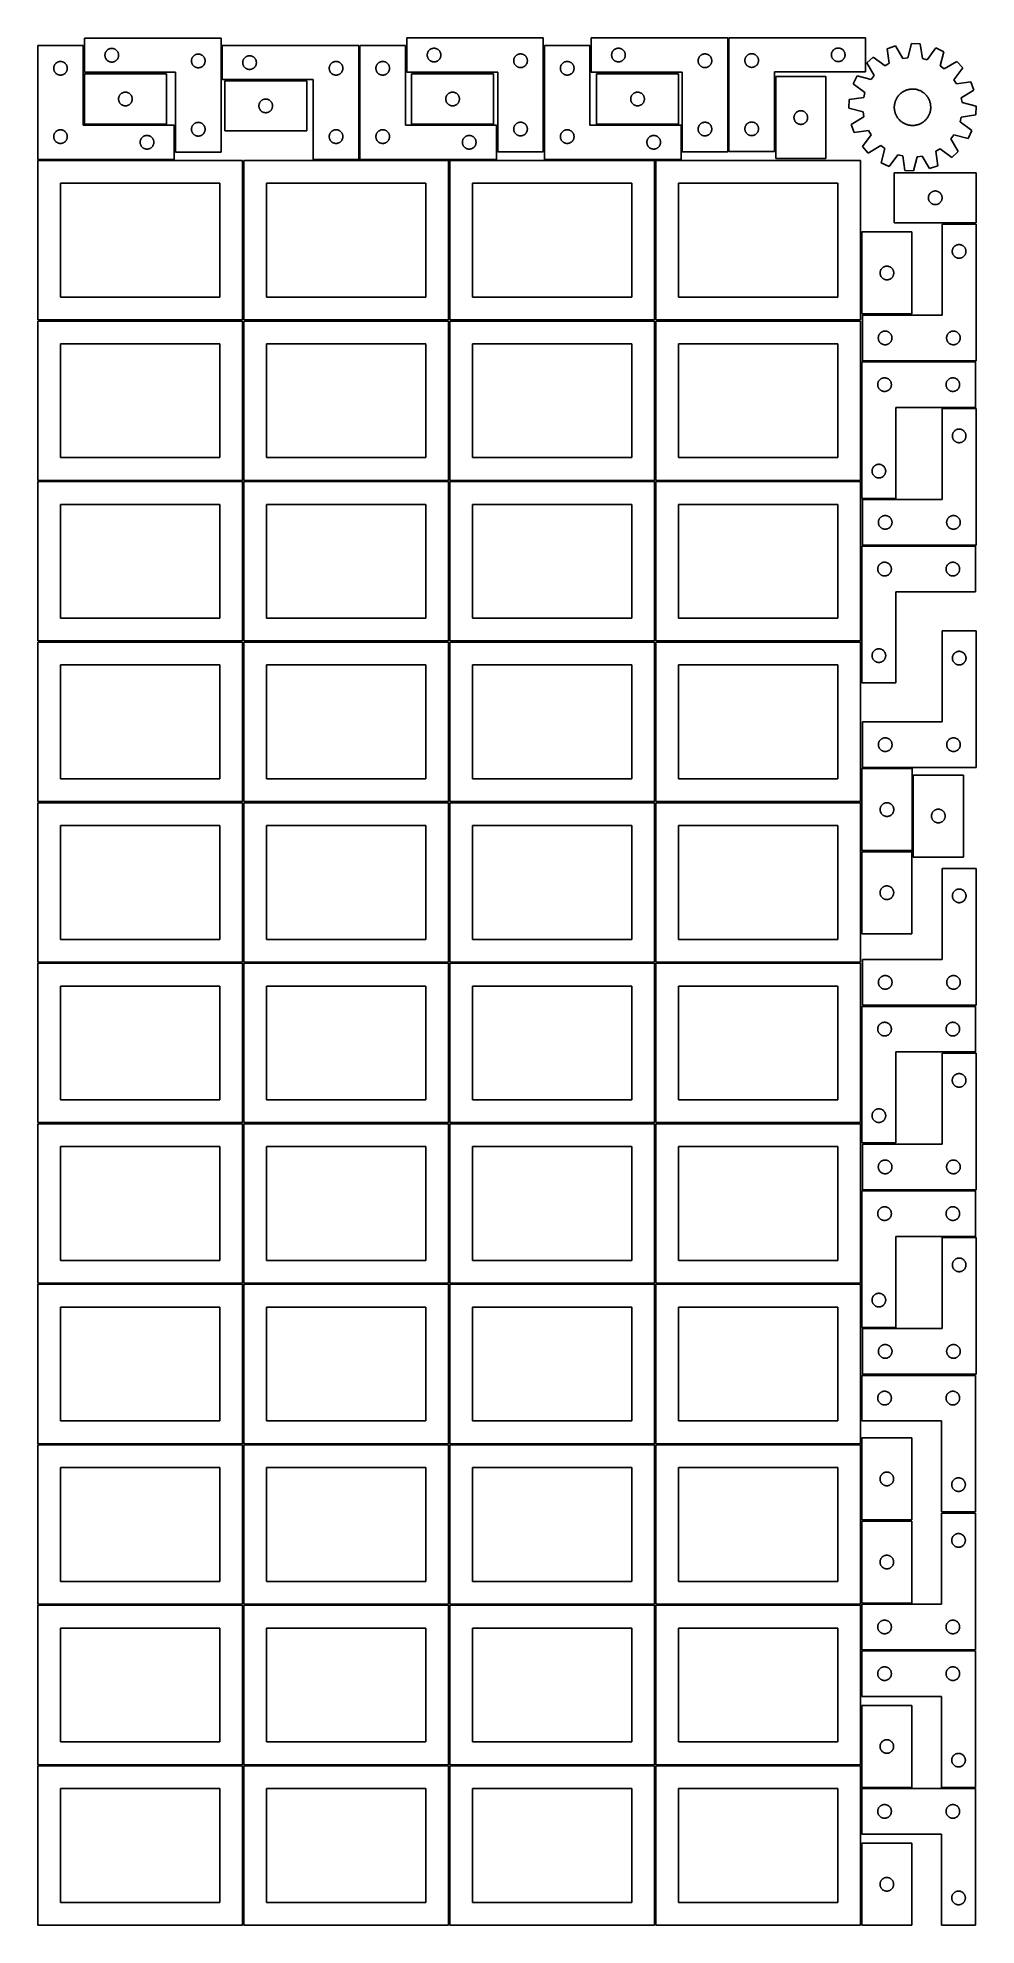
# Model space of a CAD drawing. Header units: millimetres. Extents: x 7 to 1243, y 7 to 2493.
import ezdxf

# ---------------------------------------------------------------- set-up
doc = ezdxf.new("R2010")
doc.units = ezdxf.units.MM
doc.layers.add('COMMON', color=5, linetype='CONTINUOUS', true_color=0x0000ff)
doc.layers.add('CUT', color=7, linetype='CONTINUOUS', true_color=0x000000)

msp = doc.modelspace()

# ---------------------------------------------------------------- linework, layer by layer
at = {"layer": 'COMMON'}
for p, q in [((277.291899, 1697.041937), (277.291899, 1487.041937)), ((548.7919, 1697.041937), (548.7919, 1487.041937)), ((6.541899, 1486.291936), (276.541899, 1486.291936)), ((277.291899, 1485.541936), (277.291899, 1275.541936)), ((278.0419, 1486.291936), (548.0419, 1486.291936)), ((548.7919, 1485.541936), (548.7919, 1275.541936)), ((549.541901, 1486.291936), (819.541901, 1486.291936)), ((820.291901, 1485.541936), (820.291901, 1275.541936)), ((6.541899, 1274.791935), (276.541899, 1274.791935)), ((277.291899, 1274.041935), (277.291899, 1064.041935)), ((278.0419, 1274.791935), (548.0419, 1274.791935)), ((548.7919, 1274.041935), (548.7919, 1064.041935)), ((549.541901, 1274.791935), (819.541901, 1274.791935)), ((820.291901, 1274.041935), (820.291901, 1064.041935)), ((821.041902, 1274.791935), (1091.041902, 1274.791935)), ((6.541899, 1063.291934), (276.541899, 1063.291934)), ((277.291899, 1062.541934), (277.291899, 852.541934)), ((278.0419, 1063.291934), (548.0419, 1063.291934)), ((548.7919, 1062.541934), (548.7919, 852.541934)), ((549.541901, 1063.291934), (819.541901, 1063.291934)), ((820.291901, 1062.541934), (820.291901, 852.541934)), ((821.041902, 1063.291934), (1091.041902, 1063.291934)), ((6.541899, 851.791933), (276.541899, 851.791933)), ((277.291899, 851.041933), (277.291899, 641.041933)), ((278.0419, 851.791933), (548.0419, 851.791933)), ((548.7919, 851.041933), (548.7919, 641.041933)), ((549.541901, 851.791933), (819.541901, 851.791933)), ((820.291901, 851.041933), (820.291901, 641.041933)), ((821.041902, 851.791933), (1091.041902, 851.791933)), ((276.541899, 640.291933), (6.541899, 640.291933)), ((277.291899, 639.541932), (277.291899, 429.541932)), ((548.0419, 640.291933), (278.0419, 640.291933)), ((548.791901, 429.541932), (548.791901, 639.541932)), ((549.541901, 640.291932), (819.541901, 640.291932)), ((820.291901, 639.541932), (820.291901, 429.541932)), ((821.041902, 640.291932), (1091.041902, 640.291932)), ((6.541899, 428.791931), (276.541899, 428.791931)), ((277.291899, 428.041931), (277.291899, 218.041931)), ((278.0419, 428.791931), (548.0419, 428.791931)), ((548.7919, 428.041931), (548.7919, 218.041931)), ((819.541901, 428.791932), (549.541901, 428.791932)), ((820.291901, 428.041931), (820.291901, 218.041931)), ((1091.041902, 428.791932), (821.041902, 428.791932)), ((6.541899, 217.29193), (276.520965, 217.29193)), ((277.270965, 216.54193), (277.270965, 6.54193)), ((278.0419, 217.29193), (548.020966, 217.29193)), ((548.770966, 216.54193), (548.770966, 6.54193)), ((549.541901, 217.29193), (819.520967, 217.29193)), ((820.270967, 216.54193), (820.270967, 6.54193)), ((821.041902, 217.29193), (1091.020968, 217.29193))]:
    msp.add_line(p, q, dxfattribs=at)
at = {"layer": 'CUT'}
for p, q in [((248.104702, 2492.937291), (68.104702, 2492.937291)), ((68.104702, 2492.937291), (68.104702, 2447.937291)), ((248.104702, 2342.937291), (248.104702, 2492.937291)), ((672.840542, 2493.187291), (492.840542, 2493.187291)), ((492.840542, 2493.187291), (492.840542, 2448.187291)), ((672.840542, 2343.187291), (672.840542, 2493.187291)), ((915.886013, 2493.178258), (735.886013, 2493.178258)), ((735.886013, 2493.178258), (735.886013, 2448.178258)), ((915.886013, 2343.178258), (915.886013, 2493.178258)), ((917.521299, 2493.478547), (1097.521299, 2493.478547)), ((917.521299, 2343.478547), (917.521299, 2493.478547)), ((1097.521299, 2493.478547), (1097.521299, 2448.478547)), ((66.520965, 2483.251496), (6.520965, 2483.251496)), ((6.520965, 2483.251496), (6.520965, 2333.251496)), ((34.765152, 2462.078564), (35.346229, 2462.1745)), ((35.346229, 2462.1745), (35.932336, 2462.232227)), ((35.932336, 2462.232227), (36.520965, 2462.251496)), ((36.520965, 2462.251496), (37.109593, 2462.232227)), ((37.109593, 2462.232227), (37.6957, 2462.1745)), ((37.6957, 2462.1745), (38.276778, 2462.078564)), ((66.520965, 2378.251496), (66.520965, 2483.251496)), ((95.104702, 2470.437291), (95.123971, 2471.025919)), ((95.123971, 2469.848663), (95.104702, 2470.437291)), ((95.123971, 2471.025919), (95.181698, 2471.612026)), ((95.181698, 2469.262555), (95.123971, 2469.848663)), ((95.181698, 2471.612026), (95.277634, 2472.193104)), ((95.277634, 2468.681478), (95.181698, 2469.262555)), ((95.277634, 2472.193104), (95.411369, 2472.766662)), ((95.411369, 2468.107919), (95.277634, 2468.681478)), ((95.411369, 2472.766662), (95.582331, 2473.330246)), ((95.582331, 2467.544336), (95.411369, 2468.107919)), ((95.582331, 2473.330246), (95.789786, 2473.881442)), ((95.789786, 2466.99314), (95.582331, 2467.544336)), ((95.789786, 2473.881442), (96.032847, 2474.417889)), ((96.032847, 2466.456693), (95.789786, 2466.99314)), ((96.032847, 2474.417889), (96.310473, 2474.937291)), ((96.310473, 2465.937291), (96.032847, 2466.456693)), ((96.310473, 2474.937291), (96.621475, 2475.437423)), ((96.621475, 2465.437159), (96.310473, 2465.937291)), ((96.621475, 2475.437423), (96.964522, 2475.916144)), ((96.964522, 2464.958438), (96.621475, 2465.437159)), ((96.964522, 2475.916144), (97.338144, 2476.371403)), ((97.338144, 2464.503178), (96.964522, 2464.958438)), ((97.338144, 2476.371403), (97.740741, 2476.801252)), ((97.740741, 2464.07333), (97.338144, 2464.503178)), ((97.740741, 2476.801252), (98.170589, 2477.203849)), ((98.170589, 2463.670732), (97.740741, 2464.07333)), ((98.170589, 2477.203849), (98.625849, 2477.577471)), ((98.625849, 2463.297111), (98.170589, 2463.670732)), ((98.625849, 2477.577471), (99.10457, 2477.920517)), ((99.10457, 2462.954064), (98.625849, 2463.297111)), ((99.10457, 2477.920517), (99.604702, 2478.231519)), ((99.604702, 2462.643062), (99.10457, 2462.954064)), ((99.604702, 2478.231519), (100.124104, 2478.509145)), ((100.124104, 2462.365436), (99.604702, 2462.643062)), ((100.124104, 2478.509145), (100.660551, 2478.752207)), ((100.660551, 2462.122375), (100.124104, 2462.365436)), ((100.660551, 2478.752207), (101.211747, 2478.959662)), ((101.211747, 2461.91492), (100.660551, 2462.122375)), ((101.211747, 2478.959662), (101.77533, 2479.130623)), ((101.77533, 2479.130623), (102.348889, 2479.264358)), ((102.348889, 2479.264358), (102.929966, 2479.360295)), ((102.929966, 2479.360295), (103.516074, 2479.418021)), ((103.516074, 2479.418021), (104.104702, 2479.437291)), ((104.104702, 2479.437291), (104.69333, 2479.418021)), ((104.69333, 2479.418021), (105.279438, 2479.360295)), ((105.279438, 2479.360295), (105.860515, 2479.264358)), ((105.860515, 2479.264358), (106.434073, 2479.130623)), ((106.434073, 2479.130623), (106.997657, 2478.959662)), ((106.997657, 2478.959662), (107.548853, 2478.752207)), ((107.548853, 2462.122375), (106.997657, 2461.91492)), ((107.548853, 2478.752207), (108.0853, 2478.509145)), ((108.0853, 2462.365436), (107.548853, 2462.122375)), ((108.0853, 2478.509145), (108.604702, 2478.231519)), ((108.604702, 2462.643062), (108.0853, 2462.365436)), ((108.604702, 2478.231519), (109.104834, 2477.920517)), ((109.104834, 2462.954064), (108.604702, 2462.643062)), ((109.104834, 2477.920517), (109.583555, 2477.577471)), ((109.583555, 2463.297111), (109.104834, 2462.954064)), ((109.583555, 2477.577471), (110.038814, 2477.203849)), ((110.038814, 2463.670732), (109.583555, 2463.297111)), ((110.038814, 2477.203849), (110.468663, 2476.801252)), ((110.468663, 2464.07333), (110.038814, 2463.670732)), ((110.468663, 2476.801252), (110.87126, 2476.371403)), ((110.87126, 2464.503178), (110.468663, 2464.07333)), ((110.87126, 2476.371403), (111.244882, 2475.916144)), ((111.244882, 2464.958438), (110.87126, 2464.503178)), ((111.244882, 2475.916144), (111.587928, 2475.437423)), ((111.587928, 2465.437159), (111.244882, 2464.958438)), ((111.587928, 2475.437423), (111.89893, 2474.937291)), ((111.89893, 2465.937291), (111.587928, 2465.437159)), ((111.89893, 2474.937291), (112.176556, 2474.417889)), ((112.176556, 2466.456693), (111.89893, 2465.937291)), ((112.176556, 2474.417889), (112.419618, 2473.881442)), ((112.419618, 2466.99314), (112.176556, 2466.456693)), ((112.419618, 2473.881442), (112.627073, 2473.330246)), ((112.627073, 2467.544336), (112.419618, 2466.99314)), ((112.627073, 2473.330246), (112.798034, 2472.766662)), ((112.798034, 2468.107919), (112.627073, 2467.544336)), ((112.798034, 2472.766662), (112.931769, 2472.193104)), ((112.931769, 2468.681478), (112.798034, 2468.107919)), ((112.931769, 2472.193104), (113.027706, 2471.612026)), ((113.027706, 2469.262555), (112.931769, 2468.681478)), ((113.027706, 2471.612026), (113.085432, 2471.025919)), ((113.085432, 2469.848663), (113.027706, 2469.262555)), ((113.085432, 2471.025919), (113.104702, 2470.437291)), ((113.104702, 2470.437291), (113.085432, 2469.848663)), ((209.104702, 2462.937291), (209.123971, 2463.525919)), ((209.123971, 2462.348663), (209.104702, 2462.937291)), ((209.123971, 2463.525919), (209.181698, 2464.112026)), ((209.181698, 2461.762555), (209.123971, 2462.348663)), ((209.181698, 2464.112026), (209.277634, 2464.693104)), ((209.277634, 2464.693104), (209.411369, 2465.266662)), ((209.411369, 2465.266662), (209.582331, 2465.830246)), ((209.582331, 2465.830246), (209.789786, 2466.381442)), ((209.789786, 2466.381442), (210.032847, 2466.917889)), ((210.032847, 2466.917889), (210.310473, 2467.437291)), ((210.310473, 2467.437291), (210.621475, 2467.937423)), ((210.621475, 2467.937423), (210.964522, 2468.416144)), ((210.964522, 2468.416144), (211.338144, 2468.871403)), ((211.338144, 2468.871403), (211.740741, 2469.301252)), ((211.740741, 2469.301252), (212.170589, 2469.703849)), ((212.170589, 2469.703849), (212.625849, 2470.077471)), ((212.625849, 2470.077471), (213.10457, 2470.420517)), ((213.10457, 2470.420517), (213.604702, 2470.731519)), ((213.604702, 2470.731519), (214.124104, 2471.009145)), ((214.124104, 2471.009145), (214.660551, 2471.252207)), ((214.660551, 2471.252207), (215.211747, 2471.459662)), ((215.211747, 2471.459662), (215.77533, 2471.630623)), ((215.77533, 2471.630623), (216.348889, 2471.764358)), ((216.348889, 2471.764358), (216.929966, 2471.860295)), ((216.929966, 2471.860295), (217.516074, 2471.918021)), ((217.516074, 2471.918021), (218.104702, 2471.937291)), ((218.104702, 2471.937291), (218.69333, 2471.918021)), ((218.69333, 2471.918021), (219.279438, 2471.860295)), ((219.279438, 2471.860295), (219.860515, 2471.764358)), ((219.860515, 2471.764358), (220.434073, 2471.630623)), ((220.434073, 2471.630623), (220.997657, 2471.459662)), ((220.997657, 2471.459662), (221.548853, 2471.252207)), ((221.548853, 2471.252207), (222.0853, 2471.009145)), ((222.0853, 2471.009145), (222.604702, 2470.731519)), ((222.604702, 2470.731519), (223.104834, 2470.420517)), ((223.104834, 2470.420517), (223.583555, 2470.077471)), ((223.583555, 2470.077471), (224.038814, 2469.703849)), ((224.038814, 2469.703849), (224.468663, 2469.301252)), ((224.468663, 2469.301252), (224.87126, 2468.871403)), ((224.87126, 2468.871403), (225.244882, 2468.416144)), ((225.244882, 2468.416144), (225.587928, 2467.937423)), ((225.587928, 2467.937423), (225.89893, 2467.437291)), ((225.89893, 2467.437291), (226.176556, 2466.917889)), ((226.176556, 2466.917889), (226.419618, 2466.381442)), ((226.419618, 2466.381442), (226.627073, 2465.830246)), ((226.627073, 2465.830246), (226.798034, 2465.266662)), ((226.798034, 2465.266662), (226.931769, 2464.693104)), ((226.931769, 2464.693104), (227.027706, 2464.112026)), ((227.027706, 2464.112026), (227.085432, 2463.525919)), ((227.085432, 2462.348663), (227.027706, 2461.762555)), ((227.085432, 2463.525919), (227.104702, 2462.937291)), ((227.104702, 2462.937291), (227.085432, 2462.348663)), ((429.680752, 2483.2515), (249.680752, 2483.2515)), ((249.680752, 2483.2515), (249.680752, 2438.2515)), ((276.757748, 2461.926235), (276.853684, 2462.507313)), ((276.853684, 2462.507313), (276.987419, 2463.080871)), ((276.987419, 2463.080871), (277.15838, 2463.644455)), ((277.15838, 2463.644455), (277.365836, 2464.195651)), ((277.365836, 2464.195651), (277.608897, 2464.732098)), ((277.608897, 2464.732098), (277.886523, 2465.2515)), ((277.886523, 2465.2515), (278.197525, 2465.751632)), ((278.197525, 2465.751632), (278.540572, 2466.230353)), ((278.540572, 2466.230353), (278.914193, 2466.685612)), ((278.914193, 2466.685612), (279.316791, 2467.115461)), ((279.316791, 2467.115461), (279.746639, 2467.518058)), ((279.746639, 2467.518058), (280.201899, 2467.89168)), ((280.201899, 2467.89168), (280.680619, 2468.234726)), ((280.680619, 2468.234726), (281.180752, 2468.545728)), ((281.180752, 2468.545728), (281.700153, 2468.823354)), ((281.700153, 2468.823354), (282.236601, 2469.066416)), ((282.236601, 2469.066416), (282.787796, 2469.273871)), ((282.787796, 2469.273871), (283.35138, 2469.444832)), ((283.35138, 2469.444832), (283.924939, 2469.578567)), ((283.924939, 2469.578567), (284.506016, 2469.674504)), ((284.506016, 2469.674504), (285.092123, 2469.73223)), ((285.092123, 2469.73223), (285.680752, 2469.7515)), ((285.680752, 2469.7515), (286.26938, 2469.73223)), ((286.26938, 2469.73223), (286.855487, 2469.674504)), ((286.855487, 2469.674504), (287.436564, 2469.578567)), ((287.436564, 2469.578567), (288.010123, 2469.444832)), ((288.010123, 2469.444832), (288.573707, 2469.273871)), ((288.573707, 2469.273871), (289.124902, 2469.066416)), ((289.124902, 2469.066416), (289.66135, 2468.823354)), ((289.66135, 2468.823354), (290.180752, 2468.545728)), ((290.180752, 2468.545728), (290.680884, 2468.234726)), ((290.680884, 2468.234726), (291.159604, 2467.89168)), ((291.159604, 2467.89168), (291.614864, 2467.518058)), ((291.614864, 2467.518058), (292.044713, 2467.115461)), ((292.044713, 2467.115461), (292.44731, 2466.685612)), ((292.44731, 2466.685612), (292.820932, 2466.230353)), ((292.820932, 2466.230353), (293.163978, 2465.751632)), ((293.163978, 2465.751632), (293.47498, 2465.2515)), ((293.47498, 2465.2515), (293.752606, 2464.732098)), ((293.752606, 2464.732098), (293.995667, 2464.195651)), ((293.995667, 2464.195651), (294.203123, 2463.644455)), ((294.203123, 2463.644455), (294.374084, 2463.080871)), ((294.374084, 2463.080871), (294.507819, 2462.507313)), ((294.507819, 2462.507313), (294.603755, 2461.926235)), ((397.924939, 2462.078567), (398.506016, 2462.174504)), ((398.506016, 2462.174504), (399.092123, 2462.23223)), ((399.092123, 2462.23223), (399.680752, 2462.2515)), ((399.680752, 2462.2515), (400.26938, 2462.23223)), ((400.26938, 2462.23223), (400.855487, 2462.174504)), ((400.855487, 2462.174504), (401.436564, 2462.078567)), ((429.680752, 2333.2515), (429.680752, 2483.2515)), ((491.20169, 2483.251496), (431.20169, 2483.251496)), ((431.20169, 2483.251496), (431.20169, 2333.251496)), ((459.445877, 2462.078564), (460.026954, 2462.1745)), ((460.026954, 2462.1745), (460.613062, 2462.232227)), ((460.613062, 2462.232227), (461.20169, 2462.251496)), ((461.20169, 2462.251496), (461.790318, 2462.232227)), ((461.790318, 2462.232227), (462.376425, 2462.1745)), ((462.376425, 2462.1745), (462.957503, 2462.078564)), ((491.20169, 2378.251496), (491.20169, 2483.251496)), ((519.840542, 2470.687291), (519.859811, 2471.275919)), ((519.859811, 2470.098663), (519.840542, 2470.687291)), ((519.859811, 2471.275919), (519.917538, 2471.862026)), ((519.917538, 2469.512555), (519.859811, 2470.098663)), ((519.917538, 2471.862026), (520.013474, 2472.443104)), ((520.013474, 2468.931478), (519.917538, 2469.512555)), ((520.013474, 2472.443104), (520.147209, 2473.016662)), ((520.147209, 2468.357919), (520.013474, 2468.931478)), ((520.147209, 2473.016662), (520.31817, 2473.580246)), ((520.31817, 2467.794336), (520.147209, 2468.357919)), ((520.31817, 2473.580246), (520.525626, 2474.131442)), ((520.525626, 2467.24314), (520.31817, 2467.794336)), ((520.525626, 2474.131442), (520.768687, 2474.667889)), ((520.768687, 2466.706693), (520.525626, 2467.24314)), ((520.768687, 2474.667889), (521.046313, 2475.187291)), ((521.046313, 2466.187291), (520.768687, 2466.706693)), ((521.046313, 2475.187291), (521.357315, 2475.687423)), ((521.357315, 2465.687159), (521.046313, 2466.187291)), ((521.357315, 2475.687423), (521.700362, 2476.166144)), ((521.700362, 2465.208438), (521.357315, 2465.687159)), ((521.700362, 2476.166144), (522.073983, 2476.621403)), ((522.073983, 2464.753178), (521.700362, 2465.208438)), ((522.073983, 2476.621403), (522.476581, 2477.051252)), ((522.476581, 2464.32333), (522.073983, 2464.753178)), ((522.476581, 2477.051252), (522.906429, 2477.453849)), ((522.906429, 2463.920732), (522.476581, 2464.32333)), ((522.906429, 2477.453849), (523.361689, 2477.827471)), ((523.361689, 2463.547111), (522.906429, 2463.920732)), ((523.361689, 2477.827471), (523.84041, 2478.170517)), ((523.84041, 2463.204064), (523.361689, 2463.547111)), ((523.84041, 2478.170517), (524.340542, 2478.481519)), ((524.340542, 2462.893062), (523.84041, 2463.204064)), ((524.340542, 2478.481519), (524.859943, 2478.759145)), ((524.859943, 2462.615436), (524.340542, 2462.893062)), ((524.859943, 2478.759145), (525.396391, 2479.002207)), ((525.396391, 2462.372375), (524.859943, 2462.615436)), ((525.396391, 2479.002207), (525.947586, 2479.209662)), ((525.947586, 2462.16492), (525.396391, 2462.372375)), ((525.947586, 2479.209662), (526.51117, 2479.380623)), ((526.51117, 2461.993958), (525.947586, 2462.16492)), ((526.51117, 2479.380623), (527.084729, 2479.514358)), ((527.084729, 2479.514358), (527.665806, 2479.610295)), ((527.665806, 2479.610295), (528.251913, 2479.668021)), ((528.251913, 2479.668021), (528.840542, 2479.687291)), ((528.840542, 2479.687291), (529.42917, 2479.668021)), ((529.42917, 2479.668021), (530.015277, 2479.610295)), ((530.015277, 2479.610295), (530.596355, 2479.514358)), ((530.596355, 2479.514358), (531.169913, 2479.380623)), ((531.169913, 2479.380623), (531.733497, 2479.209662)), ((531.733497, 2462.16492), (531.169913, 2461.993958)), ((531.733497, 2479.209662), (532.284693, 2479.002207)), ((532.284693, 2462.372375), (531.733497, 2462.16492)), ((532.284693, 2479.002207), (532.82114, 2478.759145)), ((532.82114, 2462.615436), (532.284693, 2462.372375)), ((532.82114, 2478.759145), (533.340542, 2478.481519)), ((533.340542, 2462.893062), (532.82114, 2462.615436)), ((533.340542, 2478.481519), (533.840674, 2478.170517)), ((533.840674, 2463.204064), (533.340542, 2462.893062)), ((533.840674, 2478.170517), (534.319394, 2477.827471)), ((534.319394, 2463.547111), (533.840674, 2463.204064)), ((534.319394, 2477.827471), (534.774654, 2477.453849)), ((534.774654, 2463.920732), (534.319394, 2463.547111)), ((534.774654, 2477.453849), (535.204503, 2477.051252)), ((535.204503, 2464.32333), (534.774654, 2463.920732)), ((535.204503, 2477.051252), (535.6071, 2476.621403)), ((535.6071, 2464.753178), (535.204503, 2464.32333)), ((535.6071, 2476.621403), (535.980722, 2476.166144)), ((535.980722, 2465.208438), (535.6071, 2464.753178)), ((535.980722, 2476.166144), (536.323768, 2475.687423)), ((536.323768, 2465.687159), (535.980722, 2465.208438)), ((536.323768, 2475.687423), (536.63477, 2475.187291)), ((536.63477, 2466.187291), (536.323768, 2465.687159)), ((536.63477, 2475.187291), (536.912396, 2474.667889)), ((536.912396, 2466.706693), (536.63477, 2466.187291)), ((536.912396, 2474.667889), (537.155457, 2474.131442)), ((537.155457, 2467.24314), (536.912396, 2466.706693)), ((537.155457, 2474.131442), (537.362913, 2473.580246)), ((537.362913, 2467.794336), (537.155457, 2467.24314)), ((537.362913, 2473.580246), (537.533874, 2473.016662)), ((537.533874, 2468.357919), (537.362913, 2467.794336)), ((537.533874, 2473.016662), (537.667609, 2472.443104)), ((537.667609, 2468.931478), (537.533874, 2468.357919)), ((537.667609, 2472.443104), (537.763545, 2471.862026)), ((537.763545, 2469.512555), (537.667609, 2468.931478)), ((537.763545, 2471.862026), (537.821272, 2471.275919)), ((537.821272, 2470.098663), (537.763545, 2469.512555)), ((537.821272, 2471.275919), (537.840542, 2470.687291)), ((537.840542, 2470.687291), (537.821272, 2470.098663)), ((633.840542, 2463.187291), (633.859811, 2463.775919)), ((633.859811, 2462.598663), (633.840542, 2463.187291)), ((633.859811, 2463.775919), (633.917538, 2464.362026)), ((633.917538, 2462.012555), (633.859811, 2462.598663)), ((633.917538, 2464.362026), (634.013474, 2464.943104)), ((634.013474, 2464.943104), (634.147209, 2465.516662)), ((634.147209, 2465.516662), (634.31817, 2466.080246)), ((634.31817, 2466.080246), (634.525626, 2466.631442)), ((634.525626, 2466.631442), (634.768687, 2467.167889)), ((634.768687, 2467.167889), (635.046313, 2467.687291)), ((635.046313, 2467.687291), (635.357315, 2468.187423)), ((635.357315, 2468.187423), (635.700362, 2468.666144)), ((635.700362, 2468.666144), (636.073983, 2469.121403)), ((636.073983, 2469.121403), (636.476581, 2469.551252)), ((636.476581, 2469.551252), (636.906429, 2469.953849)), ((636.906429, 2469.953849), (637.361689, 2470.327471)), ((637.361689, 2470.327471), (637.84041, 2470.670517)), ((637.84041, 2470.670517), (638.340542, 2470.981519)), ((638.340542, 2470.981519), (638.859943, 2471.259145)), ((638.859943, 2471.259145), (639.396391, 2471.502207)), ((639.396391, 2471.502207), (639.947586, 2471.709662)), ((639.947586, 2471.709662), (640.51117, 2471.880623)), ((640.51117, 2471.880623), (641.084729, 2472.014358)), ((641.084729, 2472.014358), (641.665806, 2472.110295)), ((641.665806, 2472.110295), (642.251913, 2472.168021)), ((642.251913, 2472.168021), (642.840542, 2472.187291)), ((642.840542, 2472.187291), (643.42917, 2472.168021)), ((643.42917, 2472.168021), (644.015277, 2472.110295)), ((644.015277, 2472.110295), (644.596355, 2472.014358)), ((644.596355, 2472.014358), (645.169913, 2471.880623)), ((645.169913, 2471.880623), (645.733497, 2471.709662)), ((645.733497, 2471.709662), (646.284693, 2471.502207)), ((646.284693, 2471.502207), (646.82114, 2471.259145)), ((646.82114, 2471.259145), (647.340542, 2470.981519)), ((647.340542, 2470.981519), (647.840674, 2470.670517)), ((647.840674, 2470.670517), (648.319394, 2470.327471)), ((648.319394, 2470.327471), (648.774654, 2469.953849)), ((648.774654, 2469.953849), (649.204503, 2469.551252)), ((649.204503, 2469.551252), (649.6071, 2469.121403)), ((649.6071, 2469.121403), (649.980722, 2468.666144)), ((649.980722, 2468.666144), (650.323768, 2468.187423)), ((650.323768, 2468.187423), (650.63477, 2467.687291)), ((650.63477, 2467.687291), (650.912396, 2467.167889)), ((650.912396, 2467.167889), (651.155457, 2466.631442)), ((651.155457, 2466.631442), (651.362913, 2466.080246)), ((651.362913, 2466.080246), (651.533874, 2465.516662)), ((651.533874, 2465.516662), (651.667609, 2464.943104)), ((651.667609, 2464.943104), (651.763545, 2464.362026)), ((651.763545, 2464.362026), (651.821272, 2463.775919)), ((651.821272, 2462.598663), (651.763545, 2462.012555)), ((651.821272, 2463.775919), (651.840542, 2463.187291)), ((651.840542, 2463.187291), (651.821272, 2462.598663)), ((734.36151, 2483.251496), (674.36151, 2483.251496)), ((674.36151, 2483.251496), (674.36151, 2333.251496)), ((702.605697, 2462.078564), (703.186775, 2462.1745)), ((703.186775, 2462.1745), (703.772882, 2462.232227)), ((703.772882, 2462.232227), (704.36151, 2462.251496)), ((704.36151, 2462.251496), (704.950138, 2462.232227)), ((704.950138, 2462.232227), (705.536246, 2462.1745)), ((705.536246, 2462.1745), (706.117323, 2462.078564)), ((734.36151, 2378.251496), (734.36151, 2483.251496)), ((762.886013, 2470.678258), (762.905283, 2471.266886)), ((762.905283, 2470.089629), (762.886013, 2470.678258)), ((762.905283, 2471.266886), (762.963009, 2471.852993)), ((762.963009, 2469.503522), (762.905283, 2470.089629)), ((762.963009, 2471.852993), (763.058945, 2472.43407)), ((763.058945, 2468.922445), (762.963009, 2469.503522)), ((763.058945, 2472.43407), (763.19268, 2473.007629)), ((763.19268, 2468.348886), (763.058945, 2468.922445)), ((763.19268, 2473.007629), (763.363642, 2473.571213)), ((763.363642, 2467.785302), (763.19268, 2468.348886)), ((763.363642, 2473.571213), (763.571097, 2474.122408)), ((763.571097, 2467.234107), (763.363642, 2467.785302)), ((763.571097, 2474.122408), (763.814158, 2474.658856)), ((763.814158, 2466.697659), (763.571097, 2467.234107)), ((763.814158, 2474.658856), (764.091784, 2475.178258)), ((764.091784, 2466.178258), (763.814158, 2466.697659)), ((764.091784, 2475.178258), (764.402786, 2475.67839)), ((764.402786, 2465.678125), (764.091784, 2466.178258)), ((764.402786, 2475.67839), (764.745833, 2476.15711)), ((764.745833, 2465.199405), (764.402786, 2465.678125)), ((764.745833, 2476.15711), (765.119455, 2476.61237)), ((765.119455, 2464.744145), (764.745833, 2465.199405)), ((765.119455, 2476.61237), (765.522052, 2477.042219)), ((765.522052, 2464.314297), (765.119455, 2464.744145)), ((765.522052, 2477.042219), (765.9519, 2477.444816)), ((765.9519, 2463.911699), (765.522052, 2464.314297)), ((765.9519, 2477.444816), (766.40716, 2477.818438)), ((766.40716, 2463.538077), (765.9519, 2463.911699)), ((766.40716, 2477.818438), (766.885881, 2478.161484)), ((766.885881, 2463.195031), (766.40716, 2463.538077)), ((766.885881, 2478.161484), (767.386013, 2478.472486)), ((767.386013, 2462.884029), (766.885881, 2463.195031)), ((767.386013, 2478.472486), (767.905415, 2478.750112)), ((767.905415, 2462.606403), (767.386013, 2462.884029)), ((767.905415, 2478.750112), (768.441862, 2478.993173)), ((768.441862, 2462.363342), (767.905415, 2462.606403)), ((768.441862, 2478.993173), (768.993058, 2479.200629)), ((768.993058, 2462.155886), (768.441862, 2462.363342)), ((768.993058, 2479.200629), (769.556641, 2479.37159)), ((769.556641, 2461.984925), (768.993058, 2462.155886)), ((769.556641, 2479.37159), (770.1302, 2479.505325)), ((770.1302, 2479.505325), (770.711277, 2479.601261)), ((770.711277, 2479.601261), (771.297385, 2479.658988)), ((771.297385, 2479.658988), (771.886013, 2479.678258)), ((771.886013, 2479.678258), (772.474641, 2479.658988)), ((772.474641, 2479.658988), (773.060749, 2479.601261)), ((773.060749, 2479.601261), (773.641826, 2479.505325)), ((773.641826, 2479.505325), (774.215384, 2479.37159)), ((774.215384, 2479.37159), (774.778968, 2479.200629)), ((774.778968, 2462.155886), (774.215384, 2461.984925)), ((774.778968, 2479.200629), (775.330164, 2478.993173)), ((775.330164, 2462.363342), (774.778968, 2462.155886)), ((775.330164, 2478.993173), (775.866611, 2478.750112)), ((775.866611, 2462.606403), (775.330164, 2462.363342)), ((775.866611, 2478.750112), (776.386013, 2478.472486)), ((776.386013, 2462.884029), (775.866611, 2462.606403)), ((776.386013, 2478.472486), (776.886145, 2478.161484)), ((776.886145, 2463.195031), (776.386013, 2462.884029)), ((776.886145, 2478.161484), (777.364866, 2477.818438)), ((777.364866, 2463.538077), (776.886145, 2463.195031)), ((777.364866, 2477.818438), (777.820125, 2477.444816)), ((777.820125, 2463.911699), (777.364866, 2463.538077)), ((777.820125, 2477.444816), (778.249974, 2477.042219)), ((778.249974, 2464.314297), (777.820125, 2463.911699)), ((778.249974, 2477.042219), (778.652571, 2476.61237)), ((778.652571, 2464.744145), (778.249974, 2464.314297)), ((778.652571, 2476.61237), (779.026193, 2476.15711)), ((779.026193, 2465.199405), (778.652571, 2464.744145)), ((779.026193, 2476.15711), (779.369239, 2475.67839)), ((779.369239, 2465.678125), (779.026193, 2465.199405)), ((779.369239, 2475.67839), (779.680241, 2475.178258)), ((779.680241, 2466.178258), (779.369239, 2465.678125)), ((779.680241, 2475.178258), (779.957868, 2474.658856)), ((779.957868, 2466.697659), (779.680241, 2466.178258)), ((779.957868, 2474.658856), (780.200929, 2474.122408)), ((780.200929, 2467.234107), (779.957868, 2466.697659)), ((780.200929, 2474.122408), (780.408384, 2473.571213)), ((780.408384, 2467.785302), (780.200929, 2467.234107)), ((780.408384, 2473.571213), (780.579345, 2473.007629)), ((780.579345, 2468.348886), (780.408384, 2467.785302)), ((780.579345, 2473.007629), (780.71308, 2472.43407)), ((780.71308, 2468.922445), (780.579345, 2468.348886)), ((780.71308, 2472.43407), (780.809017, 2471.852993)), ((780.809017, 2469.503522), (780.71308, 2468.922445)), ((780.809017, 2471.852993), (780.866743, 2471.266886)), ((780.866743, 2470.089629), (780.809017, 2469.503522)), ((780.866743, 2471.266886), (780.886013, 2470.678258)), ((780.886013, 2470.678258), (780.866743, 2470.089629)), ((876.886013, 2463.178258), (876.905283, 2463.766886)), ((876.905283, 2462.589629), (876.886013, 2463.178258)), ((876.905283, 2463.766886), (876.963009, 2464.352993)), ((876.963009, 2462.003522), (876.905283, 2462.589629)), ((876.963009, 2464.352993), (877.058945, 2464.93407)), ((877.058945, 2464.93407), (877.19268, 2465.507629)), ((877.19268, 2465.507629), (877.363642, 2466.071213)), ((877.363642, 2466.071213), (877.571097, 2466.622408)), ((877.571097, 2466.622408), (877.814158, 2467.158856)), ((877.814158, 2467.158856), (878.091784, 2467.678258)), ((878.091784, 2467.678258), (878.402786, 2468.17839)), ((878.402786, 2468.17839), (878.745833, 2468.65711)), ((878.745833, 2468.65711), (879.119455, 2469.11237)), ((879.119455, 2469.11237), (879.522052, 2469.542219)), ((879.522052, 2469.542219), (879.9519, 2469.944816)), ((879.9519, 2469.944816), (880.40716, 2470.318438)), ((880.40716, 2470.318438), (880.885881, 2470.661484)), ((880.885881, 2470.661484), (881.386013, 2470.972486)), ((881.386013, 2470.972486), (881.905415, 2471.250112)), ((881.905415, 2471.250112), (882.441862, 2471.493173)), ((882.441862, 2471.493173), (882.993058, 2471.700629)), ((882.993058, 2471.700629), (883.556641, 2471.87159)), ((883.556641, 2471.87159), (884.1302, 2472.005325)), ((884.1302, 2472.005325), (884.711277, 2472.101261)), ((884.711277, 2472.101261), (885.297385, 2472.158988)), ((885.297385, 2472.158988), (885.886013, 2472.178258)), ((885.886013, 2472.178258), (886.474641, 2472.158988)), ((886.474641, 2472.158988), (887.060749, 2472.101261)), ((887.060749, 2472.101261), (887.641826, 2472.005325)), ((887.641826, 2472.005325), (888.215384, 2471.87159)), ((888.215384, 2471.87159), (888.778968, 2471.700629)), ((888.778968, 2471.700629), (889.330164, 2471.493173)), ((889.330164, 2471.493173), (889.866611, 2471.250112)), ((889.866611, 2471.250112), (890.386013, 2470.972486)), ((890.386013, 2470.972486), (890.886145, 2470.661484)), ((890.886145, 2470.661484), (891.364866, 2470.318438)), ((891.364866, 2470.318438), (891.820125, 2469.944816)), ((891.820125, 2469.944816), (892.249974, 2469.542219)), ((892.249974, 2469.542219), (892.652571, 2469.11237)), ((892.652571, 2469.11237), (893.026193, 2468.65711)), ((893.026193, 2468.65711), (893.369239, 2468.17839)), ((893.369239, 2468.17839), (893.680241, 2467.678258)), ((893.680241, 2467.678258), (893.957868, 2467.158856)), ((893.957868, 2467.158856), (894.200929, 2466.622408)), ((894.200929, 2466.622408), (894.408384, 2466.071213)), ((894.408384, 2466.071213), (894.579345, 2465.507629)), ((894.579345, 2465.507629), (894.71308, 2464.93407)), ((894.71308, 2464.93407), (894.809017, 2464.352993)), ((894.809017, 2464.352993), (894.866743, 2463.766886)), ((894.866743, 2462.589629), (894.809017, 2462.003522)), ((894.866743, 2463.766886), (894.886013, 2463.178258)), ((894.886013, 2463.178258), (894.866743, 2462.589629)), ((938.540569, 2464.067175), (938.521299, 2463.478547)), ((938.521299, 2463.478547), (938.540569, 2462.889919)), ((938.598295, 2464.653283), (938.540569, 2464.067175)), ((938.540569, 2462.889919), (938.598295, 2462.303811)), ((938.694231, 2465.23436), (938.598295, 2464.653283)), ((938.598295, 2462.303811), (938.694231, 2461.722734)), ((938.827967, 2465.807918), (938.694231, 2465.23436)), ((938.998928, 2466.371502), (938.827967, 2465.807918)), ((939.206383, 2466.922698), (938.998928, 2466.371502)), ((939.449444, 2467.459145), (939.206383, 2466.922698)), ((939.72707, 2467.978547), (939.449444, 2467.459145)), ((940.038072, 2468.478679), (939.72707, 2467.978547)), ((940.381119, 2468.9574), (940.038072, 2468.478679)), ((940.754741, 2469.412659), (940.381119, 2468.9574)), ((941.157338, 2469.842508), (940.754741, 2469.412659)), ((941.587187, 2470.245105), (941.157338, 2469.842508)), ((942.042446, 2470.618727), (941.587187, 2470.245105)), ((942.521167, 2470.961773), (942.042446, 2470.618727)), ((943.021299, 2471.272776), (942.521167, 2470.961773)), ((943.540701, 2471.550402), (943.021299, 2471.272776)), ((944.077148, 2471.793463), (943.540701, 2471.550402)), ((944.628344, 2472.000918), (944.077148, 2471.793463)), ((945.191928, 2472.171879), (944.628344, 2472.000918)), ((945.765486, 2472.305615), (945.191928, 2472.171879)), ((946.346563, 2472.401551), (945.765486, 2472.305615)), ((946.932671, 2472.459277), (946.346563, 2472.401551)), ((947.521299, 2472.478547), (946.932671, 2472.459277)), ((948.109927, 2472.459277), (947.521299, 2472.478547)), ((948.696035, 2472.401551), (948.109927, 2472.459277)), ((949.277112, 2472.305615), (948.696035, 2472.401551)), ((949.85067, 2472.171879), (949.277112, 2472.305615)), ((950.414254, 2472.000918), (949.85067, 2472.171879)), ((950.96545, 2471.793463), (950.414254, 2472.000918)), ((951.501897, 2471.550402), (950.96545, 2471.793463)), ((952.021299, 2471.272776), (951.501897, 2471.550402)), ((952.521431, 2470.961773), (952.021299, 2471.272776)), ((953.000152, 2470.618727), (952.521431, 2470.961773)), ((953.455411, 2470.245105), (953.000152, 2470.618727)), ((953.88526, 2469.842508), (953.455411, 2470.245105)), ((954.287857, 2469.412659), (953.88526, 2469.842508)), ((954.661479, 2468.9574), (954.287857, 2469.412659)), ((955.004526, 2468.478679), (954.661479, 2468.9574)), ((955.315528, 2467.978547), (955.004526, 2468.478679)), ((955.593154, 2467.459145), (955.315528, 2467.978547)), ((955.836215, 2466.922698), (955.593154, 2467.459145)), ((956.04367, 2466.371502), (955.836215, 2466.922698)), ((956.214631, 2465.807918), (956.04367, 2466.371502)), ((956.348367, 2465.23436), (956.214631, 2465.807918)), ((956.444303, 2464.653283), (956.348367, 2465.23436)), ((956.348367, 2461.722734), (956.444303, 2462.303811)), ((956.502029, 2464.067175), (956.444303, 2464.653283)), ((956.444303, 2462.303811), (956.502029, 2462.889919)), ((956.521299, 2463.478547), (956.502029, 2464.067175)), ((956.502029, 2462.889919), (956.521299, 2463.478547)), ((1052.540569, 2471.567175), (1052.521299, 2470.978547)), ((1052.521299, 2470.978547), (1052.540569, 2470.389919)), ((1052.598295, 2472.153283), (1052.540569, 2471.567175)), ((1052.540569, 2470.389919), (1052.598295, 2469.803811)), ((1052.694231, 2472.73436), (1052.598295, 2472.153283)), ((1052.598295, 2469.803811), (1052.694231, 2469.222734)), ((1052.827967, 2473.307918), (1052.694231, 2472.73436)), ((1052.694231, 2469.222734), (1052.827967, 2468.649176)), ((1052.998928, 2473.871502), (1052.827967, 2473.307918)), ((1052.827967, 2468.649176), (1052.998928, 2468.085592)), ((1053.206383, 2474.422698), (1052.998928, 2473.871502)), ((1052.998928, 2468.085592), (1053.206383, 2467.534396)), ((1053.449444, 2474.959145), (1053.206383, 2474.422698)), ((1053.206383, 2467.534396), (1053.449444, 2466.997949)), ((1053.72707, 2475.478547), (1053.449444, 2474.959145)), ((1053.449444, 2466.997949), (1053.72707, 2466.478547)), ((1054.038072, 2475.978679), (1053.72707, 2475.478547)), ((1053.72707, 2466.478547), (1054.038072, 2465.978415)), ((1054.381119, 2476.4574), (1054.038072, 2475.978679)), ((1054.038072, 2465.978415), (1054.381119, 2465.499694)), ((1054.754741, 2476.912659), (1054.381119, 2476.4574)), ((1054.381119, 2465.499694), (1054.754741, 2465.044435)), ((1055.157338, 2477.342508), (1054.754741, 2476.912659)), ((1054.754741, 2465.044435), (1055.157338, 2464.614586)), ((1055.587187, 2477.745105), (1055.157338, 2477.342508)), ((1055.157338, 2464.614586), (1055.587187, 2464.211989)), ((1056.042446, 2478.118727), (1055.587187, 2477.745105)), ((1055.587187, 2464.211989), (1056.042446, 2463.838367)), ((1056.521167, 2478.461773), (1056.042446, 2478.118727)), ((1056.042446, 2463.838367), (1056.521167, 2463.49532)), ((1057.021299, 2478.772776), (1056.521167, 2478.461773)), ((1056.521167, 2463.49532), (1057.021299, 2463.184318)), ((1057.540701, 2479.050402), (1057.021299, 2478.772776)), ((1057.021299, 2463.184318), (1057.540701, 2462.906692)), ((1058.077148, 2479.293463), (1057.540701, 2479.050402)), ((1057.540701, 2462.906692), (1058.077148, 2462.663631)), ((1058.628344, 2479.500918), (1058.077148, 2479.293463)), ((1058.077148, 2462.663631), (1058.628344, 2462.456176)), ((1059.191928, 2479.671879), (1058.628344, 2479.500918)), ((1058.628344, 2462.456176), (1059.191928, 2462.285215)), ((1059.765486, 2479.805615), (1059.191928, 2479.671879)), ((1059.191928, 2462.285215), (1059.765486, 2462.151479)), ((1060.346563, 2479.901551), (1059.765486, 2479.805615)), ((1059.765486, 2462.151479), (1060.346563, 2462.055543)), ((1060.932671, 2479.959277), (1060.346563, 2479.901551)), ((1061.521299, 2479.978547), (1060.932671, 2479.959277)), ((1062.109927, 2479.959277), (1061.521299, 2479.978547)), ((1062.696035, 2479.901551), (1062.109927, 2479.959277)), ((1063.277112, 2479.805615), (1062.696035, 2479.901551)), ((1062.696035, 2462.055543), (1063.277112, 2462.151479)), ((1063.85067, 2479.671879), (1063.277112, 2479.805615)), ((1063.277112, 2462.151479), (1063.85067, 2462.285215)), ((1064.414254, 2479.500918), (1063.85067, 2479.671879)), ((1063.85067, 2462.285215), (1064.414254, 2462.456176)), ((1064.96545, 2479.293463), (1064.414254, 2479.500918)), ((1064.414254, 2462.456176), (1064.96545, 2462.663631)), ((1065.501897, 2479.050402), (1064.96545, 2479.293463)), ((1064.96545, 2462.663631), (1065.501897, 2462.906692)), ((1066.021299, 2478.772776), (1065.501897, 2479.050402)), ((1065.501897, 2462.906692), (1066.021299, 2463.184318)), ((1066.521431, 2478.461773), (1066.021299, 2478.772776)), ((1066.021299, 2463.184318), (1066.521431, 2463.49532)), ((1067.000152, 2478.118727), (1066.521431, 2478.461773)), ((1066.521431, 2463.49532), (1067.000152, 2463.838367)), ((1067.455411, 2477.745105), (1067.000152, 2478.118727)), ((1067.000152, 2463.838367), (1067.455411, 2464.211989)), ((1067.88526, 2477.342508), (1067.455411, 2477.745105)), ((1067.455411, 2464.211989), (1067.88526, 2464.614586)), ((1068.287857, 2476.912659), (1067.88526, 2477.342508)), ((1067.88526, 2464.614586), (1068.287857, 2465.044435)), ((1068.661479, 2476.4574), (1068.287857, 2476.912659)), ((1068.287857, 2465.044435), (1068.661479, 2465.499694)), ((1069.004526, 2475.978679), (1068.661479, 2476.4574)), ((1068.661479, 2465.499694), (1069.004526, 2465.978415)), ((1069.315528, 2475.478547), (1069.004526, 2475.978679)), ((1069.004526, 2465.978415), (1069.315528, 2466.478547)), ((1069.593154, 2474.959145), (1069.315528, 2475.478547)), ((1069.315528, 2466.478547), (1069.593154, 2466.997949)), ((1069.836215, 2474.422698), (1069.593154, 2474.959145)), ((1069.593154, 2466.997949), (1069.836215, 2467.534396)), ((1070.04367, 2473.871502), (1069.836215, 2474.422698)), ((1069.836215, 2467.534396), (1070.04367, 2468.085592)), ((1070.214631, 2473.307918), (1070.04367, 2473.871502)), ((1070.04367, 2468.085592), (1070.214631, 2468.649176)), ((1070.348367, 2472.73436), (1070.214631, 2473.307918)), ((1070.214631, 2468.649176), (1070.348367, 2469.222734)), ((1070.444303, 2472.153283), (1070.348367, 2472.73436)), ((1070.348367, 2469.222734), (1070.444303, 2469.803811)), ((1070.502029, 2471.567175), (1070.444303, 2472.153283)), ((1070.444303, 2469.803811), (1070.502029, 2470.389919)), ((1070.521299, 2470.978547), (1070.502029, 2471.567175)), ((1070.502029, 2470.389919), (1070.521299, 2470.978547)), ((1107.667968, 2468.045562), (1099.096352, 2460.324625)), ((1123.235462, 2456.508857), (1107.667968, 2468.045562)), ((1136.916523, 2482.835222), (1126.042708, 2478.982222)), ((1126.042708, 2478.982222), (1128.760658, 2459.797458)), ((1146.884106, 2466.219274), (1136.916523, 2482.835222)), ((1153.247215, 2467.143145), (1146.884106, 2466.219274)), ((1158.077848, 2485.90767), (1153.247215, 2467.143145)), ((1169.598423, 2485.306149), (1158.077848, 2485.90767)), ((1172.448621, 2466.140586), (1169.598423, 2485.306149)), ((1178.680917, 2464.559075), (1172.448621, 2466.140586)), ((1190.324713, 2480.046632), (1178.680917, 2464.559075)), ((1200.738144, 2475.082166), (1190.324713, 2480.046632)), ((1196.03704, 2456.284771), (1200.738144, 2475.082166)), ((1217.874009, 2462.291398), (1201.189712, 2452.438649)), ((1225.594946, 2453.719782), (1217.874009, 2462.291398)), ((27.520965, 2453.251496), (27.540234, 2453.840124)), ((27.540234, 2452.662868), (27.520965, 2453.251496)), ((27.540234, 2453.840124), (27.597961, 2454.426232)), ((27.597961, 2452.07676), (27.540234, 2452.662868)), ((27.597961, 2454.426232), (27.693897, 2455.007309)), ((27.693897, 2451.495683), (27.597961, 2452.07676)), ((27.693897, 2455.007309), (27.827632, 2455.580868)), ((27.827632, 2450.922125), (27.693897, 2451.495683)), ((27.827632, 2455.580868), (27.998593, 2456.144451)), ((27.998593, 2450.358541), (27.827632, 2450.922125)), ((27.998593, 2456.144451), (28.206049, 2456.695647)), ((28.206049, 2449.807345), (27.998593, 2450.358541)), ((28.206049, 2456.695647), (28.44911, 2457.232094)), ((28.44911, 2449.270898), (28.206049, 2449.807345)), ((28.44911, 2457.232094), (28.726736, 2457.751496)), ((28.726736, 2448.751496), (28.44911, 2449.270898)), ((28.726736, 2457.751496), (29.037738, 2458.251628)), ((29.037738, 2448.251364), (28.726736, 2448.751496)), ((29.037738, 2458.251628), (29.380785, 2458.730349)), ((29.380785, 2447.772643), (29.037738, 2448.251364)), ((29.380785, 2458.730349), (29.754406, 2459.185609)), ((29.754406, 2447.317384), (29.380785, 2447.772643)), ((29.754406, 2459.185609), (30.157004, 2459.615457)), ((30.157004, 2446.887535), (29.754406, 2447.317384)), ((30.157004, 2459.615457), (30.586852, 2460.018054)), ((30.586852, 2446.484938), (30.157004, 2446.887535)), ((30.586852, 2460.018054), (31.042112, 2460.391676)), ((31.042112, 2446.111316), (30.586852, 2446.484938)), ((31.042112, 2460.391676), (31.520833, 2460.734723)), ((31.520833, 2445.76827), (31.042112, 2446.111316)), ((31.520833, 2460.734723), (32.020965, 2461.045725)), ((32.020965, 2445.457268), (31.520833, 2445.76827)), ((32.020965, 2461.045725), (32.540366, 2461.323351)), ((32.540366, 2445.179642), (32.020965, 2445.457268)), ((32.540366, 2461.323351), (33.076814, 2461.566412)), ((33.076814, 2444.93658), (32.540366, 2445.179642)), ((33.076814, 2461.566412), (33.628009, 2461.773867)), ((33.628009, 2444.729125), (33.076814, 2444.93658)), ((33.628009, 2461.773867), (34.191593, 2461.944829)), ((34.191593, 2444.558164), (33.628009, 2444.729125)), ((34.191593, 2461.944829), (34.765152, 2462.078564)), ((34.765152, 2444.424429), (34.191593, 2444.558164)), ((35.346229, 2444.328492), (34.765152, 2444.424429)), ((35.932336, 2444.270766), (35.346229, 2444.328492)), ((36.520965, 2444.251496), (35.932336, 2444.270766)), ((37.109593, 2444.270766), (36.520965, 2444.251496)), ((37.6957, 2444.328492), (37.109593, 2444.270766)), ((38.276778, 2444.424429), (37.6957, 2444.328492)), ((38.276778, 2462.078564), (38.850336, 2461.944829)), ((38.850336, 2444.558164), (38.276778, 2444.424429)), ((38.850336, 2461.944829), (39.41392, 2461.773867)), ((39.41392, 2444.729125), (38.850336, 2444.558164)), ((39.41392, 2461.773867), (39.965116, 2461.566412)), ((39.965116, 2444.93658), (39.41392, 2444.729125)), ((39.965116, 2461.566412), (40.501563, 2461.323351)), ((40.501563, 2445.179642), (39.965116, 2444.93658)), ((40.501563, 2461.323351), (41.020965, 2461.045725)), ((41.020965, 2445.457268), (40.501563, 2445.179642)), ((41.020965, 2461.045725), (41.521097, 2460.734723)), ((41.521097, 2445.76827), (41.020965, 2445.457268)), ((41.521097, 2460.734723), (41.999817, 2460.391676)), ((41.999817, 2446.111316), (41.521097, 2445.76827)), ((41.999817, 2460.391676), (42.455077, 2460.018054)), ((42.455077, 2446.484938), (41.999817, 2446.111316)), ((42.455077, 2460.018054), (42.884926, 2459.615457)), ((42.884926, 2446.887535), (42.455077, 2446.484938)), ((42.884926, 2459.615457), (43.287523, 2459.185609)), ((43.287523, 2447.317384), (42.884926, 2446.887535)), ((43.287523, 2459.185609), (43.661145, 2458.730349)), ((43.661145, 2447.772643), (43.287523, 2447.317384)), ((43.661145, 2458.730349), (44.004191, 2458.251628)), ((44.004191, 2448.251364), (43.661145, 2447.772643)), ((44.004191, 2458.251628), (44.315193, 2457.751496)), ((44.315193, 2448.751496), (44.004191, 2448.251364)), ((44.315193, 2457.751496), (44.592819, 2457.232094)), ((44.592819, 2449.270898), (44.315193, 2448.751496)), ((44.592819, 2457.232094), (44.83588, 2456.695647)), ((44.83588, 2449.807345), (44.592819, 2449.270898)), ((44.83588, 2456.695647), (45.043336, 2456.144451)), ((45.043336, 2450.358541), (44.83588, 2449.807345)), ((45.043336, 2456.144451), (45.214297, 2455.580868)), ((45.214297, 2450.922125), (45.043336, 2450.358541)), ((45.214297, 2455.580868), (45.348032, 2455.007309)), ((45.348032, 2451.495683), (45.214297, 2450.922125)), ((45.348032, 2455.007309), (45.443968, 2454.426232)), ((45.443968, 2452.07676), (45.348032, 2451.495683)), ((45.443968, 2454.426232), (45.501695, 2453.840124)), ((45.501695, 2452.662868), (45.443968, 2452.07676)), ((45.501695, 2453.840124), (45.520965, 2453.251496)), ((45.520965, 2453.251496), (45.501695, 2452.662868)), ((176.05148, 2445.781773), (68.05148, 2445.781773)), ((68.05148, 2445.781773), (68.05148, 2379.781773)), ((68.104702, 2447.937291), (188.104702, 2447.937291)), ((101.77533, 2461.743958), (101.211747, 2461.91492)), ((102.348889, 2461.610223), (101.77533, 2461.743958)), ((102.929966, 2461.514287), (102.348889, 2461.610223)), ((103.516074, 2461.45656), (102.929966, 2461.514287)), ((104.104702, 2461.437291), (103.516074, 2461.45656)), ((104.69333, 2461.45656), (104.104702, 2461.437291)), ((105.279438, 2461.514287), (104.69333, 2461.45656)), ((105.860515, 2461.610223), (105.279438, 2461.514287)), ((106.434073, 2461.743958), (105.860515, 2461.610223)), ((106.997657, 2461.91492), (106.434073, 2461.743958)), ((176.05148, 2379.781773), (176.05148, 2445.781773)), ((188.104702, 2447.937291), (188.104702, 2342.937291)), ((209.277634, 2461.181478), (209.181698, 2461.762555)), ((209.411369, 2460.607919), (209.277634, 2461.181478)), ((209.582331, 2460.044336), (209.411369, 2460.607919)), ((209.789786, 2459.49314), (209.582331, 2460.044336)), ((210.032847, 2458.956693), (209.789786, 2459.49314)), ((210.310473, 2458.437291), (210.032847, 2458.956693)), ((210.621475, 2457.937159), (210.310473, 2458.437291)), ((210.964522, 2457.458438), (210.621475, 2457.937159)), ((211.338144, 2457.003178), (210.964522, 2457.458438)), ((211.740741, 2456.57333), (211.338144, 2457.003178)), ((212.170589, 2456.170732), (211.740741, 2456.57333)), ((212.625849, 2455.797111), (212.170589, 2456.170732)), ((213.10457, 2455.454064), (212.625849, 2455.797111)), ((213.604702, 2455.143062), (213.10457, 2455.454064)), ((214.124104, 2454.865436), (213.604702, 2455.143062)), ((214.660551, 2454.622375), (214.124104, 2454.865436)), ((215.211747, 2454.41492), (214.660551, 2454.622375)), ((215.77533, 2454.243958), (215.211747, 2454.41492)), ((216.348889, 2454.110223), (215.77533, 2454.243958)), ((216.929966, 2454.014287), (216.348889, 2454.110223)), ((217.516074, 2453.95656), (216.929966, 2454.014287)), ((218.104702, 2453.937291), (217.516074, 2453.95656)), ((218.69333, 2453.95656), (218.104702, 2453.937291)), ((219.279438, 2454.014287), (218.69333, 2453.95656)), ((219.860515, 2454.110223), (219.279438, 2454.014287)), ((220.434073, 2454.243958), (219.860515, 2454.110223)), ((220.997657, 2454.41492), (220.434073, 2454.243958)), ((221.548853, 2454.622375), (220.997657, 2454.41492)), ((222.0853, 2454.865436), (221.548853, 2454.622375)), ((222.604702, 2455.143062), (222.0853, 2454.865436)), ((223.104834, 2455.454064), (222.604702, 2455.143062)), ((223.583555, 2455.797111), (223.104834, 2455.454064)), ((224.038814, 2456.170732), (223.583555, 2455.797111)), ((224.468663, 2456.57333), (224.038814, 2456.170732)), ((224.87126, 2457.003178), (224.468663, 2456.57333)), ((225.244882, 2457.458438), (224.87126, 2457.003178)), ((225.587928, 2457.937159), (225.244882, 2457.458438)), ((225.89893, 2458.437291), (225.587928, 2457.937159)), ((226.176556, 2458.956693), (225.89893, 2458.437291)), ((226.419618, 2459.49314), (226.176556, 2458.956693)), ((226.627073, 2460.044336), (226.419618, 2459.49314)), ((226.798034, 2460.607919), (226.627073, 2460.044336)), ((226.931769, 2461.181478), (226.798034, 2460.607919)), ((227.027706, 2461.762555), (226.931769, 2461.181478)), ((249.680752, 2438.2515), (369.680752, 2438.2515)), ((276.680752, 2460.7515), (276.700021, 2461.340128)), ((276.700021, 2460.162872), (276.680752, 2460.7515)), ((276.700021, 2461.340128), (276.757748, 2461.926235)), ((276.757748, 2459.576764), (276.700021, 2460.162872)), ((276.853684, 2458.995687), (276.757748, 2459.576764)), ((276.987419, 2458.422128), (276.853684, 2458.995687)), ((277.15838, 2457.858545), (276.987419, 2458.422128)), ((277.365836, 2457.307349), (277.15838, 2457.858545)), ((277.608897, 2456.770902), (277.365836, 2457.307349)), ((277.886523, 2456.2515), (277.608897, 2456.770902)), ((278.197525, 2455.751368), (277.886523, 2456.2515)), ((278.540572, 2455.272647), (278.197525, 2455.751368)), ((278.914193, 2454.817387), (278.540572, 2455.272647)), ((279.316791, 2454.387539), (278.914193, 2454.817387)), ((279.746639, 2453.984941), (279.316791, 2454.387539)), ((280.201899, 2453.61132), (279.746639, 2453.984941)), ((280.680619, 2453.268273), (280.201899, 2453.61132)), ((281.180752, 2452.957271), (280.680619, 2453.268273)), ((281.700153, 2452.679645), (281.180752, 2452.957271)), ((282.236601, 2452.436584), (281.700153, 2452.679645)), ((282.787796, 2452.229129), (282.236601, 2452.436584)), ((283.35138, 2452.058167), (282.787796, 2452.229129)), ((283.924939, 2451.924432), (283.35138, 2452.058167)), ((284.506016, 2451.828496), (283.924939, 2451.924432)), ((285.092123, 2451.770769), (284.506016, 2451.828496)), ((285.680752, 2451.7515), (285.092123, 2451.770769)), ((286.26938, 2451.770769), (285.680752, 2451.7515)), ((286.855487, 2451.828496), (286.26938, 2451.770769)), ((287.436564, 2451.924432), (286.855487, 2451.828496)), ((288.010123, 2452.058167), (287.436564, 2451.924432)), ((288.573707, 2452.229129), (288.010123, 2452.058167)), ((289.124902, 2452.436584), (288.573707, 2452.229129)), ((289.66135, 2452.679645), (289.124902, 2452.436584)), ((290.180752, 2452.957271), (289.66135, 2452.679645)), ((290.680884, 2453.268273), (290.180752, 2452.957271)), ((291.159604, 2453.61132), (290.680884, 2453.268273)), ((291.614864, 2453.984941), (291.159604, 2453.61132)), ((292.044713, 2454.387539), (291.614864, 2453.984941)), ((292.44731, 2454.817387), (292.044713, 2454.387539)), ((292.820932, 2455.272647), (292.44731, 2454.817387)), ((293.163978, 2455.751368), (292.820932, 2455.272647)), ((293.47498, 2456.2515), (293.163978, 2455.751368)), ((293.752606, 2456.770902), (293.47498, 2456.2515)), ((293.995667, 2457.307349), (293.752606, 2456.770902)), ((294.203123, 2457.858545), (293.995667, 2457.307349)), ((294.374084, 2458.422128), (294.203123, 2457.858545)), ((294.507819, 2458.995687), (294.374084, 2458.422128)), ((294.603755, 2459.576764), (294.507819, 2458.995687)), ((294.603755, 2461.926235), (294.661482, 2461.340128)), ((294.661482, 2460.162872), (294.603755, 2459.576764)), ((294.661482, 2461.340128), (294.680752, 2460.7515)), ((294.680752, 2460.7515), (294.661482, 2460.162872)), ((369.680752, 2438.2515), (369.680752, 2333.2515)), ((390.680752, 2453.2515), (390.700021, 2453.840128)), ((390.700021, 2452.662872), (390.680752, 2453.2515)), ((390.700021, 2453.840128), (390.757748, 2454.426235)), ((390.757748, 2452.076764), (390.700021, 2452.662872)), ((390.757748, 2454.426235), (390.853684, 2455.007313)), ((390.853684, 2451.495687), (390.757748, 2452.076764)), ((390.853684, 2455.007313), (390.987419, 2455.580871)), ((390.987419, 2450.922128), (390.853684, 2451.495687)), ((390.987419, 2455.580871), (391.15838, 2456.144455)), ((391.15838, 2450.358545), (390.987419, 2450.922128)), ((391.15838, 2456.144455), (391.365836, 2456.695651)), ((391.365836, 2449.807349), (391.15838, 2450.358545)), ((391.365836, 2456.695651), (391.608897, 2457.232098)), ((391.608897, 2449.270902), (391.365836, 2449.807349)), ((391.608897, 2457.232098), (391.886523, 2457.7515)), ((391.886523, 2448.7515), (391.608897, 2449.270902)), ((391.886523, 2457.7515), (392.197525, 2458.251632)), ((392.197525, 2448.251368), (391.886523, 2448.7515)), ((392.197525, 2458.251632), (392.540572, 2458.730353)), ((392.540572, 2447.772647), (392.197525, 2448.251368)), ((392.540572, 2458.730353), (392.914193, 2459.185612)), ((392.914193, 2447.317387), (392.540572, 2447.772647)), ((392.914193, 2459.185612), (393.316791, 2459.615461)), ((393.316791, 2446.887539), (392.914193, 2447.317387)), ((393.316791, 2459.615461), (393.746639, 2460.018058)), ((393.746639, 2446.484941), (393.316791, 2446.887539)), ((393.746639, 2460.018058), (394.201899, 2460.39168)), ((394.201899, 2446.11132), (393.746639, 2446.484941)), ((394.201899, 2460.39168), (394.680619, 2460.734726)), ((394.680619, 2445.768273), (394.201899, 2446.11132)), ((394.680619, 2460.734726), (395.180752, 2461.045728)), ((395.180752, 2445.457271), (394.680619, 2445.768273)), ((395.180752, 2461.045728), (395.700153, 2461.323354)), ((395.700153, 2445.179645), (395.180752, 2445.457271)), ((395.700153, 2461.323354), (396.236601, 2461.566416)), ((396.236601, 2444.936584), (395.700153, 2445.179645)), ((396.236601, 2461.566416), (396.787796, 2461.773871)), ((396.787796, 2444.729129), (396.236601, 2444.936584)), ((396.787796, 2461.773871), (397.35138, 2461.944832)), ((397.35138, 2444.558167), (396.787796, 2444.729129)), ((397.35138, 2461.944832), (397.924939, 2462.078567)), ((397.924939, 2444.424432), (397.35138, 2444.558167)), ((398.506016, 2444.328496), (397.924939, 2444.424432)), ((399.092123, 2444.270769), (398.506016, 2444.328496)), ((399.680752, 2444.2515), (399.092123, 2444.270769)), ((400.26938, 2444.270769), (399.680752, 2444.2515)), ((400.855487, 2444.328496), (400.26938, 2444.270769)), ((401.436564, 2444.424432), (400.855487, 2444.328496)), ((401.436564, 2462.078567), (402.010123, 2461.944832)), ((402.010123, 2444.558167), (401.436564, 2444.424432)), ((402.010123, 2461.944832), (402.573707, 2461.773871)), ((402.573707, 2444.729129), (402.010123, 2444.558167)), ((402.573707, 2461.773871), (403.124902, 2461.566416)), ((403.124902, 2444.936584), (402.573707, 2444.729129)), ((403.124902, 2461.566416), (403.66135, 2461.323354)), ((403.66135, 2445.179645), (403.124902, 2444.936584)), ((403.66135, 2461.323354), (404.180752, 2461.045728)), ((404.180752, 2445.457271), (403.66135, 2445.179645)), ((404.180752, 2461.045728), (404.680884, 2460.734726)), ((404.680884, 2445.768273), (404.180752, 2445.457271)), ((404.680884, 2460.734726), (405.159604, 2460.39168)), ((405.159604, 2446.11132), (404.680884, 2445.768273)), ((405.159604, 2460.39168), (405.614864, 2460.018058)), ((405.614864, 2446.484941), (405.159604, 2446.11132)), ((405.614864, 2460.018058), (406.044713, 2459.615461)), ((406.044713, 2446.887539), (405.614864, 2446.484941)), ((406.044713, 2459.615461), (406.44731, 2459.185612)), ((406.44731, 2447.317387), (406.044713, 2446.887539)), ((406.44731, 2459.185612), (406.820932, 2458.730353)), ((406.820932, 2447.772647), (406.44731, 2447.317387)), ((406.820932, 2458.730353), (407.163978, 2458.251632)), ((407.163978, 2448.251368), (406.820932, 2447.772647)), ((407.163978, 2458.251632), (407.47498, 2457.7515)), ((407.47498, 2448.7515), (407.163978, 2448.251368)), ((407.47498, 2457.7515), (407.752606, 2457.232098)), ((407.752606, 2449.270902), (407.47498, 2448.7515)), ((407.752606, 2457.232098), (407.995667, 2456.695651)), ((407.995667, 2449.807349), (407.752606, 2449.270902)), ((407.995667, 2456.695651), (408.203123, 2456.144455)), ((408.203123, 2450.358545), (407.995667, 2449.807349)), ((408.203123, 2456.144455), (408.374084, 2455.580871)), ((408.374084, 2450.922128), (408.203123, 2450.358545)), ((408.374084, 2455.580871), (408.507819, 2455.007313)), ((408.507819, 2451.495687), (408.374084, 2450.922128)), ((408.507819, 2455.007313), (408.603755, 2454.426235)), ((408.603755, 2452.076764), (408.507819, 2451.495687)), ((408.603755, 2454.426235), (408.661482, 2453.840128)), ((408.661482, 2452.662872), (408.603755, 2452.076764)), ((408.661482, 2453.840128), (408.680752, 2453.2515)), ((408.680752, 2453.2515), (408.661482, 2452.662872)), ((452.20169, 2453.251496), (452.220959, 2453.840124)), ((452.220959, 2452.662868), (452.20169, 2453.251496)), ((452.220959, 2453.840124), (452.278686, 2454.426232)), ((452.278686, 2452.07676), (452.220959, 2452.662868)), ((452.278686, 2454.426232), (452.374622, 2455.007309)), ((452.374622, 2451.495683), (452.278686, 2452.07676)), ((452.374622, 2455.007309), (452.508357, 2455.580868)), ((452.508357, 2450.922125), (452.374622, 2451.495683)), ((452.508357, 2455.580868), (452.679319, 2456.144451)), ((452.679319, 2450.358541), (452.508357, 2450.922125)), ((452.679319, 2456.144451), (452.886774, 2456.695647)), ((452.886774, 2449.807345), (452.679319, 2450.358541)), ((452.886774, 2456.695647), (453.129835, 2457.232094)), ((453.129835, 2449.270898), (452.886774, 2449.807345)), ((453.129835, 2457.232094), (453.407461, 2457.751496)), ((453.407461, 2448.751496), (453.129835, 2449.270898)), ((453.407461, 2457.751496), (453.718463, 2458.251628)), ((453.718463, 2448.251364), (453.407461, 2448.751496)), ((453.718463, 2458.251628), (454.06151, 2458.730349)), ((454.06151, 2447.772643), (453.718463, 2448.251364)), ((454.06151, 2458.730349), (454.435131, 2459.185609)), ((454.435131, 2447.317384), (454.06151, 2447.772643)), ((454.435131, 2459.185609), (454.837729, 2459.615457)), ((454.837729, 2446.887535), (454.435131, 2447.317384)), ((454.837729, 2459.615457), (455.267577, 2460.018054)), ((455.267577, 2446.484938), (454.837729, 2446.887535)), ((455.267577, 2460.018054), (455.722837, 2460.391676)), ((455.722837, 2446.111316), (455.267577, 2446.484938)), ((455.722837, 2460.391676), (456.201558, 2460.734723)), ((456.201558, 2445.76827), (455.722837, 2446.111316)), ((456.201558, 2460.734723), (456.70169, 2461.045725)), ((456.70169, 2445.457268), (456.201558, 2445.76827)), ((456.70169, 2461.045725), (457.221092, 2461.323351)), ((457.221092, 2445.179642), (456.70169, 2445.457268)), ((457.221092, 2461.323351), (457.757539, 2461.566412)), ((457.757539, 2444.93658), (457.221092, 2445.179642)), ((457.757539, 2461.566412), (458.308735, 2461.773867)), ((458.308735, 2444.729125), (457.757539, 2444.93658)), ((458.308735, 2461.773867), (458.872318, 2461.944829)), ((458.872318, 2444.558164), (458.308735, 2444.729125)), ((458.872318, 2461.944829), (459.445877, 2462.078564)), ((459.445877, 2444.424429), (458.872318, 2444.558164)), ((460.026954, 2444.328492), (459.445877, 2444.424429)), ((460.613062, 2444.270766), (460.026954, 2444.328492)), ((461.20169, 2444.251496), (460.613062, 2444.270766)), ((461.790318, 2444.270766), (461.20169, 2444.251496)), ((462.376425, 2444.328492), (461.790318, 2444.270766)), ((462.957503, 2444.424429), (462.376425, 2444.328492)), ((462.957503, 2462.078564), (463.531061, 2461.944829)), ((463.531061, 2444.558164), (462.957503, 2444.424429)), ((463.531061, 2461.944829), (464.094645, 2461.773867)), ((464.094645, 2444.729125), (463.531061, 2444.558164)), ((464.094645, 2461.773867), (464.645841, 2461.566412)), ((464.645841, 2444.93658), (464.094645, 2444.729125)), ((464.645841, 2461.566412), (465.182288, 2461.323351)), ((465.182288, 2445.179642), (464.645841, 2444.93658)), ((465.182288, 2461.323351), (465.70169, 2461.045725)), ((465.70169, 2445.457268), (465.182288, 2445.179642)), ((465.70169, 2461.045725), (466.201822, 2460.734723)), ((466.201822, 2445.76827), (465.70169, 2445.457268)), ((466.201822, 2460.734723), (466.680543, 2460.391676)), ((466.680543, 2446.111316), (466.201822, 2445.76827)), ((466.680543, 2460.391676), (467.135802, 2460.018054)), ((467.135802, 2446.484938), (466.680543, 2446.111316)), ((467.135802, 2460.018054), (467.565651, 2459.615457)), ((467.565651, 2446.887535), (467.135802, 2446.484938)), ((467.565651, 2459.615457), (467.968248, 2459.185609)), ((467.968248, 2447.317384), (467.565651, 2446.887535)), ((467.968248, 2459.185609), (468.34187, 2458.730349)), ((468.34187, 2447.772643), (467.968248, 2447.317384)), ((468.34187, 2458.730349), (468.684916, 2458.251628)), ((468.684916, 2448.251364), (468.34187, 2447.772643)), ((468.684916, 2458.251628), (468.995918, 2457.751496)), ((468.995918, 2448.751496), (468.684916, 2448.251364)), ((468.995918, 2457.751496), (469.273544, 2457.232094)), ((469.273544, 2449.270898), (468.995918, 2448.751496)), ((469.273544, 2457.232094), (469.516606, 2456.695647)), ((469.516606, 2449.807345), (469.273544, 2449.270898)), ((469.516606, 2456.695647), (469.724061, 2456.144451)), ((469.724061, 2450.358541), (469.516606, 2449.807345)), ((469.724061, 2456.144451), (469.895022, 2455.580868)), ((469.895022, 2450.922125), (469.724061, 2450.358541)), ((469.895022, 2455.580868), (470.028757, 2455.007309)), ((470.028757, 2451.495683), (469.895022, 2450.922125)), ((470.028757, 2455.007309), (470.124693, 2454.426232)), ((470.124693, 2452.07676), (470.028757, 2451.495683)), ((470.124693, 2454.426232), (470.18242, 2453.840124)), ((470.18242, 2452.662868), (470.124693, 2452.07676)), ((470.18242, 2453.840124), (470.20169, 2453.251496)), ((470.20169, 2453.251496), (470.18242, 2452.662868)), ((492.840542, 2448.187291), (612.840542, 2448.187291)), ((607.294768, 2445.794953), (499.294768, 2445.794953)), ((499.294768, 2445.794953), (499.294768, 2379.794953)), ((527.084729, 2461.860223), (526.51117, 2461.993958)), ((527.665806, 2461.764287), (527.084729, 2461.860223)), ((528.251913, 2461.70656), (527.665806, 2461.764287)), ((528.840542, 2461.687291), (528.251913, 2461.70656)), ((529.42917, 2461.70656), (528.840542, 2461.687291)), ((530.015277, 2461.764287), (529.42917, 2461.70656)), ((530.596355, 2461.860223), (530.015277, 2461.764287)), ((531.169913, 2461.993958), (530.596355, 2461.860223)), ((607.294768, 2379.794953), (607.294768, 2445.794953)), ((612.840542, 2448.187291), (612.840542, 2343.187291)), ((634.013474, 2461.431478), (633.917538, 2462.012555)), ((634.147209, 2460.857919), (634.013474, 2461.431478)), ((634.31817, 2460.294336), (634.147209, 2460.857919)), ((634.525626, 2459.74314), (634.31817, 2460.294336)), ((634.768687, 2459.206693), (634.525626, 2459.74314)), ((635.046313, 2458.687291), (634.768687, 2459.206693)), ((635.357315, 2458.187159), (635.046313, 2458.687291)), ((635.700362, 2457.708438), (635.357315, 2458.187159)), ((636.073983, 2457.253178), (635.700362, 2457.708438)), ((636.476581, 2456.82333), (636.073983, 2457.253178)), ((636.906429, 2456.420732), (636.476581, 2456.82333)), ((637.361689, 2456.047111), (636.906429, 2456.420732)), ((637.84041, 2455.704064), (637.361689, 2456.047111)), ((638.340542, 2455.393062), (637.84041, 2455.704064)), ((638.859943, 2455.115436), (638.340542, 2455.393062)), ((639.396391, 2454.872375), (638.859943, 2455.115436)), ((639.947586, 2454.66492), (639.396391, 2454.872375)), ((640.51117, 2454.493958), (639.947586, 2454.66492)), ((641.084729, 2454.360223), (640.51117, 2454.493958)), ((641.665806, 2454.264287), (641.084729, 2454.360223)), ((642.251913, 2454.20656), (641.665806, 2454.264287)), ((642.840542, 2454.187291), (642.251913, 2454.20656)), ((643.42917, 2454.20656), (642.840542, 2454.187291)), ((644.015277, 2454.264287), (643.42917, 2454.20656)), ((644.596355, 2454.360223), (644.015277, 2454.264287)), ((645.169913, 2454.493958), (644.596355, 2454.360223)), ((645.733497, 2454.66492), (645.169913, 2454.493958)), ((646.284693, 2454.872375), (645.733497, 2454.66492)), ((646.82114, 2455.115436), (646.284693, 2454.872375)), ((647.340542, 2455.393062), (646.82114, 2455.115436)), ((647.840674, 2455.704064), (647.340542, 2455.393062)), ((648.319394, 2456.047111), (647.840674, 2455.704064)), ((648.774654, 2456.420732), (648.319394, 2456.047111)), ((649.204503, 2456.82333), (648.774654, 2456.420732)), ((649.6071, 2457.253178), (649.204503, 2456.82333)), ((649.980722, 2457.708438), (649.6071, 2457.253178)), ((650.323768, 2458.187159), (649.980722, 2457.708438)), ((650.63477, 2458.687291), (650.323768, 2458.187159)), ((650.912396, 2459.206693), (650.63477, 2458.687291)), ((651.155457, 2459.74314), (650.912396, 2459.206693)), ((651.362913, 2460.294336), (651.155457, 2459.74314)), ((651.533874, 2460.857919), (651.362913, 2460.294336)), ((651.667609, 2461.431478), (651.533874, 2460.857919)), ((651.763545, 2462.012555), (651.667609, 2461.431478)), ((695.36151, 2453.251496), (695.38078, 2453.840124)), ((695.38078, 2452.662868), (695.36151, 2453.251496)), ((695.38078, 2453.840124), (695.438507, 2454.426232)), ((695.438507, 2452.07676), (695.38078, 2452.662868)), ((695.438507, 2454.426232), (695.534443, 2455.007309)), ((695.534443, 2451.495683), (695.438507, 2452.07676)), ((695.534443, 2455.007309), (695.668178, 2455.580868)), ((695.668178, 2450.922125), (695.534443, 2451.495683)), ((695.668178, 2455.580868), (695.839139, 2456.144451)), ((695.839139, 2450.358541), (695.668178, 2450.922125)), ((695.839139, 2456.144451), (696.046594, 2456.695647)), ((696.046594, 2449.807345), (695.839139, 2450.358541)), ((696.046594, 2456.695647), (696.289656, 2457.232094)), ((696.289656, 2449.270898), (696.046594, 2449.807345)), ((696.289656, 2457.232094), (696.567282, 2457.751496)), ((696.567282, 2448.751496), (696.289656, 2449.270898)), ((696.567282, 2457.751496), (696.878284, 2458.251628)), ((696.878284, 2448.251364), (696.567282, 2448.751496)), ((696.878284, 2458.251628), (697.22133, 2458.730349)), ((697.22133, 2447.772643), (696.878284, 2448.251364)), ((697.22133, 2458.730349), (697.594952, 2459.185609)), ((697.594952, 2447.317384), (697.22133, 2447.772643)), ((697.594952, 2459.185609), (697.997549, 2459.615457)), ((697.997549, 2446.887535), (697.594952, 2447.317384)), ((697.997549, 2459.615457), (698.427398, 2460.018054)), ((698.427398, 2446.484938), (697.997549, 2446.887535)), ((698.427398, 2460.018054), (698.882657, 2460.391676)), ((698.882657, 2446.111316), (698.427398, 2446.484938)), ((698.882657, 2460.391676), (699.361378, 2460.734723)), ((699.361378, 2445.76827), (698.882657, 2446.111316)), ((699.361378, 2460.734723), (699.86151, 2461.045725)), ((699.86151, 2445.457268), (699.361378, 2445.76827)), ((699.86151, 2461.045725), (700.380912, 2461.323351)), ((700.380912, 2445.179642), (699.86151, 2445.457268)), ((700.380912, 2461.323351), (700.917359, 2461.566412)), ((700.917359, 2444.93658), (700.380912, 2445.179642)), ((700.917359, 2461.566412), (701.468555, 2461.773867)), ((701.468555, 2444.729125), (700.917359, 2444.93658)), ((701.468555, 2461.773867), (702.032139, 2461.944829)), ((702.032139, 2444.558164), (701.468555, 2444.729125)), ((702.032139, 2461.944829), (702.605697, 2462.078564)), ((702.605697, 2444.424429), (702.032139, 2444.558164)), ((703.186775, 2444.328492), (702.605697, 2444.424429)), ((703.772882, 2444.270766), (703.186775, 2444.328492)), ((704.36151, 2444.251496), (703.772882, 2444.270766)), ((704.950138, 2444.270766), (704.36151, 2444.251496)), ((705.536246, 2444.328492), (704.950138, 2444.270766)), ((706.117323, 2444.424429), (705.536246, 2444.328492)), ((706.117323, 2462.078564), (706.690882, 2461.944829)), ((706.690882, 2444.558164), (706.117323, 2444.424429)), ((706.690882, 2461.944829), (707.254465, 2461.773867)), ((707.254465, 2444.729125), (706.690882, 2444.558164)), ((707.254465, 2461.773867), (707.805661, 2461.566412)), ((707.805661, 2444.93658), (707.254465, 2444.729125)), ((707.805661, 2461.566412), (708.342109, 2461.323351)), ((708.342109, 2445.179642), (707.805661, 2444.93658)), ((708.342109, 2461.323351), (708.86151, 2461.045725)), ((708.86151, 2445.457268), (708.342109, 2445.179642)), ((708.86151, 2461.045725), (709.361642, 2460.734723)), ((709.361642, 2445.76827), (708.86151, 2445.457268)), ((709.361642, 2460.734723), (709.840363, 2460.391676)), ((709.840363, 2446.111316), (709.361642, 2445.76827)), ((709.840363, 2460.391676), (710.295623, 2460.018054)), ((710.295623, 2446.484938), (709.840363, 2446.111316)), ((710.295623, 2460.018054), (710.725471, 2459.615457)), ((710.725471, 2446.887535), (710.295623, 2446.484938)), ((710.725471, 2459.615457), (711.128069, 2459.185609)), ((711.128069, 2447.317384), (710.725471, 2446.887535)), ((711.128069, 2459.185609), (711.50169, 2458.730349)), ((711.50169, 2447.772643), (711.128069, 2447.317384)), ((711.50169, 2458.730349), (711.844737, 2458.251628)), ((711.844737, 2448.251364), (711.50169, 2447.772643)), ((711.844737, 2458.251628), (712.155739, 2457.751496)), ((712.155739, 2448.751496), (711.844737, 2448.251364)), ((712.155739, 2457.751496), (712.433365, 2457.232094)), ((712.433365, 2449.270898), (712.155739, 2448.751496)), ((712.433365, 2457.232094), (712.676426, 2456.695647)), ((712.676426, 2449.807345), (712.433365, 2449.270898)), ((712.676426, 2456.695647), (712.883881, 2456.144451)), ((712.883881, 2450.358541), (712.676426, 2449.807345)), ((712.883881, 2456.144451), (713.054843, 2455.580868)), ((713.054843, 2450.922125), (712.883881, 2450.358541)), ((713.054843, 2455.580868), (713.188578, 2455.007309)), ((713.188578, 2451.495683), (713.054843, 2450.922125)), ((713.188578, 2455.007309), (713.284514, 2454.426232)), ((713.284514, 2452.07676), (713.188578, 2451.495683)), ((713.284514, 2454.426232), (713.342241, 2453.840124)), ((713.342241, 2452.662868), (713.284514, 2452.07676)), ((713.342241, 2453.840124), (713.36151, 2453.251496)), ((713.36151, 2453.251496), (713.342241, 2452.662868)), ((735.886013, 2448.178258), (855.886013, 2448.178258)), ((851.078702, 2445.775425), (743.078702, 2445.775425)), ((743.078702, 2445.775425), (743.078702, 2379.775425)), ((770.1302, 2461.85119), (769.556641, 2461.984925)), ((770.711277, 2461.755254), (770.1302, 2461.85119)), ((771.297385, 2461.697527), (770.711277, 2461.755254)), ((771.886013, 2461.678258), (771.297385, 2461.697527)), ((772.474641, 2461.697527), (771.886013, 2461.678258)), ((773.060749, 2461.755254), (772.474641, 2461.697527)), ((773.641826, 2461.85119), (773.060749, 2461.755254)), ((774.215384, 2461.984925), (773.641826, 2461.85119)), ((851.078702, 2379.775425), (851.078702, 2445.775425)), ((855.886013, 2448.178258), (855.886013, 2343.178258)), ((877.058945, 2461.422445), (876.963009, 2462.003522)), ((877.19268, 2460.848886), (877.058945, 2461.422445)), ((877.363642, 2460.285302), (877.19268, 2460.848886)), ((877.571097, 2459.734107), (877.363642, 2460.285302)), ((877.814158, 2459.197659), (877.571097, 2459.734107)), ((878.091784, 2458.678258), (877.814158, 2459.197659)), ((878.402786, 2458.178125), (878.091784, 2458.678258)), ((878.745833, 2457.699405), (878.402786, 2458.178125)), ((879.119455, 2457.244145), (878.745833, 2457.699405)), ((879.522052, 2456.814297), (879.119455, 2457.244145)), ((879.9519, 2456.411699), (879.522052, 2456.814297)), ((880.40716, 2456.038077), (879.9519, 2456.411699)), ((880.885881, 2455.695031), (880.40716, 2456.038077)), ((881.386013, 2455.384029), (880.885881, 2455.695031)), ((881.905415, 2455.106403), (881.386013, 2455.384029)), ((882.441862, 2454.863342), (881.905415, 2455.106403)), ((882.993058, 2454.655886), (882.441862, 2454.863342)), ((883.556641, 2454.484925), (882.993058, 2454.655886)), ((884.1302, 2454.35119), (883.556641, 2454.484925)), ((884.711277, 2454.255254), (884.1302, 2454.35119)), ((885.297385, 2454.197527), (884.711277, 2454.255254)), ((885.886013, 2454.178258), (885.297385, 2454.197527)), ((886.474641, 2454.197527), (885.886013, 2454.178258)), ((887.060749, 2454.255254), (886.474641, 2454.197527)), ((887.641826, 2454.35119), (887.060749, 2454.255254)), ((888.215384, 2454.484925), (887.641826, 2454.35119)), ((888.778968, 2454.655886), (888.215384, 2454.484925)), ((889.330164, 2454.863342), (888.778968, 2454.655886)), ((889.866611, 2455.106403), (889.330164, 2454.863342)), ((890.386013, 2455.384029), (889.866611, 2455.106403)), ((890.886145, 2455.695031), (890.386013, 2455.384029)), ((891.364866, 2456.038077), (890.886145, 2455.695031)), ((891.820125, 2456.411699), (891.364866, 2456.038077)), ((892.249974, 2456.814297), (891.820125, 2456.411699)), ((892.652571, 2457.244145), (892.249974, 2456.814297)), ((893.026193, 2457.699405), (892.652571, 2457.244145)), ((893.369239, 2458.178125), (893.026193, 2457.699405)), ((893.680241, 2458.678258), (893.369239, 2458.178125)), ((893.957868, 2459.197659), (893.680241, 2458.678258)), ((894.200929, 2459.734107), (893.957868, 2459.197659)), ((894.408384, 2460.285302), (894.200929, 2459.734107)), ((894.579345, 2460.848886), (894.408384, 2460.285302)), ((894.71308, 2461.422445), (894.579345, 2460.848886)), ((894.809017, 2462.003522), (894.71308, 2461.422445)), ((938.694231, 2461.722734), (938.827967, 2461.149176)), ((938.827967, 2461.149176), (938.998928, 2460.585592)), ((938.998928, 2460.585592), (939.206383, 2460.034396)), ((939.206383, 2460.034396), (939.449444, 2459.497949)), ((939.449444, 2459.497949), (939.72707, 2458.978547)), ((939.72707, 2458.978547), (940.038072, 2458.478415)), ((940.038072, 2458.478415), (940.381119, 2457.999694)), ((940.381119, 2457.999694), (940.754741, 2457.544435)), ((940.754741, 2457.544435), (941.157338, 2457.114586)), ((941.157338, 2457.114586), (941.587187, 2456.711989)), ((941.587187, 2456.711989), (942.042446, 2456.338367)), ((942.042446, 2456.338367), (942.521167, 2455.99532)), ((942.521167, 2455.99532), (943.021299, 2455.684318)), ((943.021299, 2455.684318), (943.540701, 2455.406692)), ((943.540701, 2455.406692), (944.077148, 2455.163631)), ((944.077148, 2455.163631), (944.628344, 2454.956176)), ((944.628344, 2454.956176), (945.191928, 2454.785215)), ((945.191928, 2454.785215), (945.765486, 2454.651479)), ((945.765486, 2454.651479), (946.346563, 2454.555543)), ((946.346563, 2454.555543), (946.932671, 2454.497817)), ((946.932671, 2454.497817), (947.521299, 2454.478547)), ((947.521299, 2454.478547), (948.109927, 2454.497817)), ((948.109927, 2454.497817), (948.696035, 2454.555543)), ((948.696035, 2454.555543), (949.277112, 2454.651479)), ((949.277112, 2454.651479), (949.85067, 2454.785215)), ((949.85067, 2454.785215), (950.414254, 2454.956176)), ((950.414254, 2454.956176), (950.96545, 2455.163631)), ((950.96545, 2455.163631), (951.501897, 2455.406692)), ((951.501897, 2455.406692), (952.021299, 2455.684318)), ((952.021299, 2455.684318), (952.521431, 2455.99532)), ((952.521431, 2455.99532), (953.000152, 2456.338367)), ((953.000152, 2456.338367), (953.455411, 2456.711989)), ((953.455411, 2456.711989), (953.88526, 2457.114586)), ((953.88526, 2457.114586), (954.287857, 2457.544435)), ((954.287857, 2457.544435), (954.661479, 2457.999694)), ((954.661479, 2457.999694), (955.004526, 2458.478415)), ((955.004526, 2458.478415), (955.315528, 2458.978547)), ((955.315528, 2458.978547), (955.593154, 2459.497949)), ((955.593154, 2459.497949), (955.836215, 2460.034396)), ((955.836215, 2460.034396), (956.04367, 2460.585592)), ((956.04367, 2460.585592), (956.214631, 2461.149176)), ((956.214631, 2461.149176), (956.348367, 2461.722734)), ((1097.521299, 2448.478547), (977.521299, 2448.478547)), ((977.521299, 2448.478547), (977.521299, 2343.478547)), ((979.229028, 2442.343535), (979.229028, 2334.343535)), ((1045.229028, 2442.343535), (979.229028, 2442.343535)), ((1045.229028, 2334.343535), (1045.229028, 2442.343535)), ((1060.346563, 2462.055543), (1060.932671, 2461.997817)), ((1060.932671, 2461.997817), (1061.521299, 2461.978547)), ((1061.521299, 2461.978547), (1062.109927, 2461.997817)), ((1062.109927, 2461.997817), (1062.696035, 2462.055543)), ((1086.305584, 2443.18876), (1081.341118, 2432.775329)), ((1105.102979, 2438.487656), (1086.305584, 2443.18876)), ((1099.096352, 2460.324625), (1108.949101, 2443.640328)), ((1108.949101, 2443.640328), (1105.102979, 2438.487656)), ((1128.760658, 2459.797458), (1123.235462, 2456.508857)), ((1201.189712, 2452.438649), (1196.03704, 2456.284771)), ((1214.058241, 2438.152289), (1225.594946, 2453.719782)), ((1217.346842, 2432.627092), (1214.058241, 2438.152289)), ((113.05148, 2412.781773), (113.07075, 2413.370401)), ((113.07075, 2412.193145), (113.05148, 2412.781773)), ((113.07075, 2413.370401), (113.128476, 2413.956508)), ((113.128476, 2413.956508), (113.224413, 2414.537586)), ((113.224413, 2414.537586), (113.358148, 2415.111144)), ((113.358148, 2415.111144), (113.529109, 2415.674728)), ((113.529109, 2415.674728), (113.736564, 2416.225924)), ((113.736564, 2416.225924), (113.979625, 2416.762371)), ((113.979625, 2416.762371), (114.257251, 2417.281773)), ((114.257251, 2417.281773), (114.568254, 2417.781905)), ((114.568254, 2417.781905), (114.9113, 2418.260626)), ((114.9113, 2418.260626), (115.284922, 2418.715885)), ((115.284922, 2418.715885), (115.687519, 2419.145734)), ((115.687519, 2419.145734), (116.117368, 2419.548331)), ((116.117368, 2419.548331), (116.572627, 2419.921953)), ((116.572627, 2419.921953), (117.051348, 2420.264999)), ((117.051348, 2420.264999), (117.55148, 2420.576001)), ((117.55148, 2420.576001), (118.070882, 2420.853627)), ((118.070882, 2420.853627), (118.607329, 2421.096689)), ((118.607329, 2421.096689), (119.158525, 2421.304144)), ((119.158525, 2421.304144), (119.722109, 2421.475105)), ((119.722109, 2421.475105), (120.295667, 2421.60884)), ((120.295667, 2421.60884), (120.876744, 2421.704777)), ((120.876744, 2421.704777), (121.462852, 2421.762503)), ((121.462852, 2421.762503), (122.05148, 2421.781773)), ((122.05148, 2421.781773), (122.640108, 2421.762503)), ((122.640108, 2421.762503), (123.226216, 2421.704777)), ((123.226216, 2421.704777), (123.807293, 2421.60884)), ((123.807293, 2421.60884), (124.380852, 2421.475105)), ((124.380852, 2421.475105), (124.944435, 2421.304144)), ((124.944435, 2421.304144), (125.495631, 2421.096689)), ((125.495631, 2421.096689), (126.032078, 2420.853627)), ((126.032078, 2420.853627), (126.55148, 2420.576001)), ((126.55148, 2420.576001), (127.051612, 2420.264999)), ((127.051612, 2420.264999), (127.530333, 2419.921953)), ((127.530333, 2419.921953), (127.985592, 2419.548331)), ((127.985592, 2419.548331), (128.415441, 2419.145734)), ((128.415441, 2419.145734), (128.818038, 2418.715885)), ((128.818038, 2418.715885), (129.19166, 2418.260626)), ((129.19166, 2418.260626), (129.534707, 2417.781905)), ((129.534707, 2417.781905), (129.845709, 2417.281773)), ((129.845709, 2417.281773), (130.123335, 2416.762371)), ((130.123335, 2416.762371), (130.366396, 2416.225924)), ((130.366396, 2416.225924), (130.573851, 2415.674728)), ((130.573851, 2415.674728), (130.744813, 2415.111144)), ((130.744813, 2415.111144), (130.878548, 2414.537586)), ((130.878548, 2414.537586), (130.974484, 2413.956508)), ((130.974484, 2413.956508), (131.03221, 2413.370401)), ((131.03221, 2413.370401), (131.05148, 2412.781773)), ((131.05148, 2412.781773), (131.03221, 2412.193145)), ((360.966399, 2436.699006), (252.966399, 2436.699006)), ((252.966399, 2436.699006), (252.966399, 2370.699006)), ((304.073444, 2412.221377), (304.637028, 2412.392339)), ((304.637028, 2412.392339), (305.210586, 2412.526074)), ((305.210586, 2412.526074), (305.791663, 2412.62201)), ((305.791663, 2412.62201), (306.377771, 2412.679736)), ((306.377771, 2412.679736), (306.966399, 2412.699006)), ((306.966399, 2412.699006), (307.555027, 2412.679736)), ((307.555027, 2412.679736), (308.141135, 2412.62201)), ((308.141135, 2412.62201), (308.722212, 2412.526074)), ((308.722212, 2412.526074), (309.29577, 2412.392339)), ((309.29577, 2412.392339), (309.859354, 2412.221377)), ((360.966399, 2370.699006), (360.966399, 2436.699006)), ((544.294768, 2412.794953), (544.314038, 2413.383582)), ((544.314038, 2412.206325), (544.294768, 2412.794953)), ((544.314038, 2413.383582), (544.371764, 2413.969689)), ((544.371764, 2413.969689), (544.467701, 2414.550766)), ((544.467701, 2414.550766), (544.601436, 2415.124325)), ((544.601436, 2415.124325), (544.772397, 2415.687909)), ((544.772397, 2415.687909), (544.979852, 2416.239104)), ((544.979852, 2416.239104), (545.222913, 2416.775552)), ((545.222913, 2416.775552), (545.500539, 2417.294953)), ((545.500539, 2417.294953), (545.811542, 2417.795085)), ((545.811542, 2417.795085), (546.154588, 2418.273806)), ((546.154588, 2418.273806), (546.52821, 2418.729066)), ((546.52821, 2418.729066), (546.930807, 2419.158914)), ((546.930807, 2419.158914), (547.360656, 2419.561512)), ((547.360656, 2419.561512), (547.815915, 2419.935133)), ((547.815915, 2419.935133), (548.294636, 2420.27818)), ((548.294636, 2420.27818), (548.794768, 2420.589182)), ((548.794768, 2420.589182), (549.31417, 2420.866808)), ((549.31417, 2420.866808), (549.850617, 2421.109869)), ((549.850617, 2421.109869), (550.401813, 2421.317325)), ((550.401813, 2421.317325), (550.965397, 2421.488286)), ((550.965397, 2421.488286), (551.538955, 2421.622021)), ((551.538955, 2421.622021), (552.120032, 2421.717957)), ((552.120032, 2421.717957), (552.70614, 2421.775684)), ((552.70614, 2421.775684), (553.294768, 2421.794953)), ((553.294768, 2421.794953), (553.883396, 2421.775684)), ((553.883396, 2421.775684), (554.469504, 2421.717957)), ((554.469504, 2421.717957), (555.050581, 2421.622021)), ((555.050581, 2421.622021), (555.624139, 2421.488286)), ((555.624139, 2421.488286), (556.187723, 2421.317325)), ((556.187723, 2421.317325), (556.738919, 2421.109869)), ((556.738919, 2421.109869), (557.275366, 2420.866808)), ((557.275366, 2420.866808), (557.794768, 2420.589182)), ((557.794768, 2420.589182), (558.2949, 2420.27818)), ((558.2949, 2420.27818), (558.773621, 2419.935133)), ((558.773621, 2419.935133), (559.22888, 2419.561512)), ((559.22888, 2419.561512), (559.658729, 2419.158914)), ((559.658729, 2419.158914), (560.061326, 2418.729066)), ((560.061326, 2418.729066), (560.434948, 2418.273806)), ((560.434948, 2418.273806), (560.777995, 2417.795085)), ((560.777995, 2417.795085), (561.088997, 2417.294953)), ((561.088997, 2417.294953), (561.366623, 2416.775552)), ((561.366623, 2416.775552), (561.609684, 2416.239104)), ((561.609684, 2416.239104), (561.817139, 2415.687909)), ((561.817139, 2415.687909), (561.988101, 2415.124325)), ((561.988101, 2415.124325), (562.121836, 2414.550766)), ((562.121836, 2414.550766), (562.217772, 2413.969689)), ((562.217772, 2413.969689), (562.275498, 2413.383582)), ((562.275498, 2413.383582), (562.294768, 2412.794953)), ((562.294768, 2412.794953), (562.275498, 2412.206325)), ((788.078702, 2412.775425), (788.097971, 2413.364053)), ((788.097971, 2412.186797), (788.078702, 2412.775425)), ((788.097971, 2413.364053), (788.155698, 2413.950161)), ((788.155698, 2413.950161), (788.251634, 2414.531238)), ((788.251634, 2414.531238), (788.385369, 2415.104797)), ((788.385369, 2415.104797), (788.556331, 2415.66838)), ((788.556331, 2415.66838), (788.763786, 2416.219576)), ((788.763786, 2416.219576), (789.006847, 2416.756023)), ((789.006847, 2416.756023), (789.284473, 2417.275425)), ((789.284473, 2417.275425), (789.595475, 2417.775557)), ((789.595475, 2417.775557), (789.938522, 2418.254278)), ((789.938522, 2418.254278), (790.312144, 2418.709537)), ((790.312144, 2418.709537), (790.714741, 2419.139386)), ((790.714741, 2419.139386), (791.144589, 2419.541983)), ((791.144589, 2419.541983), (791.599849, 2419.915605)), ((791.599849, 2419.915605), (792.07857, 2420.258652)), ((792.07857, 2420.258652), (792.578702, 2420.569654)), ((792.578702, 2420.569654), (793.098104, 2420.84728)), ((793.098104, 2420.84728), (793.634551, 2421.090341)), ((793.634551, 2421.090341), (794.185747, 2421.297796)), ((794.185747, 2421.297796), (794.74933, 2421.468758)), ((794.74933, 2421.468758), (795.322889, 2421.602493)), ((795.322889, 2421.602493), (795.903966, 2421.698429)), ((795.903966, 2421.698429), (796.490074, 2421.756155)), ((796.490074, 2421.756155), (797.078702, 2421.775425)), ((797.078702, 2421.775425), (797.66733, 2421.756155)), ((797.66733, 2421.756155), (798.253438, 2421.698429)), ((798.253438, 2421.698429), (798.834515, 2421.602493)), ((798.834515, 2421.602493), (799.408073, 2421.468758)), ((799.408073, 2421.468758), (799.971657, 2421.297796)), ((799.971657, 2421.297796), (800.522853, 2421.090341)), ((800.522853, 2421.090341), (801.0593, 2420.84728)), ((801.0593, 2420.84728), (801.578702, 2420.569654)), ((801.578702, 2420.569654), (802.078834, 2420.258652)), ((802.078834, 2420.258652), (802.557555, 2419.915605)), ((802.557555, 2419.915605), (803.012814, 2419.541983)), ((803.012814, 2419.541983), (803.442663, 2419.139386)), ((803.442663, 2419.139386), (803.84526, 2418.709537)), ((803.84526, 2418.709537), (804.218882, 2418.254278)), ((804.218882, 2418.254278), (804.561928, 2417.775557)), ((804.561928, 2417.775557), (804.87293, 2417.275425)), ((804.87293, 2417.275425), (805.150556, 2416.756023)), ((805.150556, 2416.756023), (805.393618, 2416.219576)), ((805.393618, 2416.219576), (805.601073, 2415.66838)), ((805.601073, 2415.66838), (805.772034, 2415.104797)), ((805.772034, 2415.104797), (805.905769, 2414.531238)), ((805.905769, 2414.531238), (806.001706, 2413.950161)), ((806.001706, 2413.950161), (806.059432, 2413.364053)), ((806.059432, 2413.364053), (806.078702, 2412.775425)), ((806.078702, 2412.775425), (806.059432, 2412.186797)), ((1095.247164, 2414.899237), (1076.081601, 2412.049039)), ((1081.341118, 2432.775329), (1096.828675, 2421.131533)), ((1096.828675, 2421.131533), (1095.247164, 2414.899237)), ((1137.797932, 2412.233424), (1138.236669, 2413.108755)), ((1138.236669, 2413.108755), (1138.710745, 2413.965462)), ((1138.710745, 2413.965462), (1139.219371, 2414.802119)), ((1139.219371, 2414.802119), (1139.761699, 2415.617334)), ((1139.761699, 2415.617334), (1140.336827, 2416.40975)), ((1140.336827, 2416.40975), (1140.943798, 2417.178047)), ((1140.943798, 2417.178047), (1141.581602, 2417.920948)), ((1141.581602, 2417.920948), (1142.249177, 2418.637215)), ((1142.249177, 2418.637215), (1142.945412, 2419.325657)), ((1142.945412, 2419.325657), (1143.669148, 2419.985128)), ((1143.669148, 2419.985128), (1144.41918, 2420.614529)), ((1144.41918, 2420.614529), (1145.194261, 2421.212814)), ((1145.194261, 2421.212814), (1145.9931, 2421.778987)), ((1145.9931, 2421.778987), (1146.814368, 2422.312104)), ((1146.814368, 2422.312104), (1147.656697, 2422.81128)), ((1147.656697, 2422.81128), (1148.518686, 2423.275683)), ((1148.518686, 2423.275683), (1149.3989, 2423.704541)), ((1149.3989, 2423.704541), (1150.295874, 2424.097138)), ((1150.295874, 2424.097138), (1151.208115, 2424.452823)), ((1151.208115, 2424.452823), (1152.134105, 2424.771003)), ((1152.134105, 2424.771003), (1153.072302, 2425.051148)), ((1153.072302, 2425.051148), (1154.021145, 2425.292792)), ((1154.021145, 2425.292792), (1154.979055, 2425.495533)), ((1154.979055, 2425.495533), (1155.944437, 2425.659034)), ((1155.944437, 2425.659034), (1156.915684, 2425.783022)), ((1156.915684, 2425.783022), (1157.891181, 2425.867291)), ((1157.891181, 2425.867291), (1158.869303, 2425.9117)), ((1158.869303, 2425.9117), (1159.848423, 2425.916177)), ((1159.848423, 2425.916177), (1160.82691, 2425.880713)), ((1160.82691, 2425.880713), (1161.803137, 2425.805367)), ((1161.803137, 2425.805367), (1162.775478, 2425.690265)), ((1162.775478, 2425.690265), (1163.742314, 2425.535599)), ((1163.742314, 2425.535599), (1164.702038, 2425.341625)), ((1164.702038, 2425.341625), (1165.653051, 2425.108667)), ((1165.653051, 2425.108667), (1166.593771, 2424.837112)), ((1166.593771, 2424.837112), (1167.522631, 2424.527413)), ((1167.522631, 2424.527413), (1168.438086, 2424.180084)), ((1168.438086, 2424.180084), (1169.338612, 2423.795705)), ((1169.338612, 2423.795705), (1170.222711, 2423.374914)), ((1170.222711, 2423.374914), (1171.08891, 2422.918412)), ((1171.08891, 2422.918412), (1171.935768, 2422.426959)), ((1171.935768, 2422.426959), (1172.761876, 2421.901373)), ((1172.761876, 2421.901373), (1173.565859, 2421.342529)), ((1173.565859, 2421.342529), (1174.346378, 2420.751356)), ((1174.346378, 2420.751356), (1175.102134, 2420.128839)), ((1175.102134, 2420.128839), (1175.83187, 2419.476014)), ((1175.83187, 2419.476014), (1176.534371, 2418.793967)), ((1176.534371, 2418.793967), (1177.208467, 2418.083834)), ((1177.208467, 2418.083834), (1177.853038, 2417.346796)), ((1177.853038, 2417.346796), (1178.467009, 2416.584081)), ((1178.467009, 2416.584081), (1179.049358, 2415.796957)), ((1179.049358, 2415.796957), (1179.599118, 2414.986735)), ((1179.599118, 2414.986735), (1180.115372, 2414.154763)), ((1180.115372, 2414.154763), (1180.597262, 2413.302427)), ((1180.597262, 2413.302427), (1181.043985, 2412.431144)), ((1181.043985, 2412.431144), (1181.454798, 2411.542365)), ((1236.531606, 2435.345042), (1217.346842, 2432.627092)), ((1223.768658, 2414.503644), (1240.384606, 2424.471227)), ((1224.692529, 2408.140535), (1223.768658, 2414.503644)), ((1240.384606, 2424.471227), (1236.531606, 2435.345042)), ((113.128476, 2411.607037), (113.07075, 2412.193145)), ((113.224413, 2411.02596), (113.128476, 2411.607037)), ((113.358148, 2410.452401), (113.224413, 2411.02596)), ((113.529109, 2409.888818), (113.358148, 2410.452401)), ((113.736564, 2409.337622), (113.529109, 2409.888818)), ((113.979625, 2408.801175), (113.736564, 2409.337622)), ((114.257251, 2408.281773), (113.979625, 2408.801175)), ((114.568254, 2407.781641), (114.257251, 2408.281773)), ((114.9113, 2407.30292), (114.568254, 2407.781641)), ((115.284922, 2406.84766), (114.9113, 2407.30292)), ((115.687519, 2406.417812), (115.284922, 2406.84766)), ((116.117368, 2406.015214), (115.687519, 2406.417812)), ((116.572627, 2405.641593), (116.117368, 2406.015214)), ((117.051348, 2405.298546), (116.572627, 2405.641593)), ((117.55148, 2404.987544), (117.051348, 2405.298546)), ((118.070882, 2404.709918), (117.55148, 2404.987544)), ((118.607329, 2404.466857), (118.070882, 2404.709918)), ((119.158525, 2404.259402), (118.607329, 2404.466857)), ((119.722109, 2404.08844), (119.158525, 2404.259402)), ((120.295667, 2403.954705), (119.722109, 2404.08844)), ((120.876744, 2403.858769), (120.295667, 2403.954705)), ((121.462852, 2403.801042), (120.876744, 2403.858769)), ((122.05148, 2403.781773), (121.462852, 2403.801042)), ((122.640108, 2403.801042), (122.05148, 2403.781773)), ((123.226216, 2403.858769), (122.640108, 2403.801042)), ((123.807293, 2403.954705), (123.226216, 2403.858769)), ((124.380852, 2404.08844), (123.807293, 2403.954705)), ((124.944435, 2404.259402), (124.380852, 2404.08844)), ((125.495631, 2404.466857), (124.944435, 2404.259402)), ((126.032078, 2404.709918), (125.495631, 2404.466857)), ((126.55148, 2404.987544), (126.032078, 2404.709918)), ((127.051612, 2405.298546), (126.55148, 2404.987544)), ((127.530333, 2405.641593), (127.051612, 2405.298546)), ((127.985592, 2406.015214), (127.530333, 2405.641593)), ((128.415441, 2406.417812), (127.985592, 2406.015214)), ((128.818038, 2406.84766), (128.415441, 2406.417812)), ((129.19166, 2407.30292), (128.818038, 2406.84766)), ((129.534707, 2407.781641), (129.19166, 2407.30292)), ((129.845709, 2408.281773), (129.534707, 2407.781641)), ((130.123335, 2408.801175), (129.845709, 2408.281773)), ((130.366396, 2409.337622), (130.123335, 2408.801175)), ((130.573851, 2409.888818), (130.366396, 2409.337622)), ((130.744813, 2410.452401), (130.573851, 2409.888818)), ((130.878548, 2411.02596), (130.744813, 2410.452401)), ((130.974484, 2411.607037), (130.878548, 2411.02596)), ((131.03221, 2412.193145), (130.974484, 2411.607037)), ((297.966399, 2403.699006), (297.985669, 2404.287634)), ((297.985669, 2403.110378), (297.966399, 2403.699006)), ((297.985669, 2404.287634), (298.043395, 2404.873742)), ((298.043395, 2402.52427), (297.985669, 2403.110378)), ((298.043395, 2404.873742), (298.139331, 2405.454819)), ((298.139331, 2401.943193), (298.043395, 2402.52427)), ((298.139331, 2405.454819), (298.273067, 2406.028377)), ((298.273067, 2401.369635), (298.139331, 2401.943193)), ((298.273067, 2406.028377), (298.444028, 2406.591961)), ((298.444028, 2400.806051), (298.273067, 2401.369635)), ((298.444028, 2406.591961), (298.651483, 2407.143157)), ((298.651483, 2400.254855), (298.444028, 2400.806051)), ((298.651483, 2407.143157), (298.894544, 2407.679604)), ((298.894544, 2399.718408), (298.651483, 2400.254855)), ((298.894544, 2407.679604), (299.17217, 2408.199006)), ((299.17217, 2399.199006), (298.894544, 2399.718408)), ((299.17217, 2408.199006), (299.483172, 2408.699138)), ((299.483172, 2398.698874), (299.17217, 2399.199006)), ((299.483172, 2408.699138), (299.826219, 2409.177859)), ((299.826219, 2398.220153), (299.483172, 2398.698874)), ((299.826219, 2409.177859), (300.199841, 2409.633118)), ((300.199841, 2397.764894), (299.826219, 2398.220153)), ((300.199841, 2409.633118), (300.602438, 2410.062967)), ((300.602438, 2397.335045), (300.199841, 2397.764894)), ((300.602438, 2410.062967), (301.032287, 2410.465564)), ((301.032287, 2396.932448), (300.602438, 2397.335045)), ((301.032287, 2410.465564), (301.487546, 2410.839186)), ((301.487546, 2396.558826), (301.032287, 2396.932448)), ((301.487546, 2410.839186), (301.966267, 2411.182233)), ((301.966267, 2396.21578), (301.487546, 2396.558826)), ((301.966267, 2411.182233), (302.466399, 2411.493235)), ((302.466399, 2395.904777), (301.966267, 2396.21578)), ((302.466399, 2411.493235), (302.985801, 2411.770861)), ((302.985801, 2395.627151), (302.466399, 2395.904777)), ((302.985801, 2411.770861), (303.522248, 2412.013922)), ((303.522248, 2395.38409), (302.985801, 2395.627151)), ((303.522248, 2412.013922), (304.073444, 2412.221377)), ((304.073444, 2395.176635), (303.522248, 2395.38409)), ((304.637028, 2395.005674), (304.073444, 2395.176635)), ((305.210586, 2394.871939), (304.637028, 2395.005674)), ((305.791663, 2394.776002), (305.210586, 2394.871939)), ((306.377771, 2394.718276), (305.791663, 2394.776002)), ((306.966399, 2394.699006), (306.377771, 2394.718276)), ((307.555027, 2394.718276), (306.966399, 2394.699006)), ((308.141135, 2394.776002), (307.555027, 2394.718276)), ((308.722212, 2394.871939), (308.141135, 2394.776002)), ((309.29577, 2395.005674), (308.722212, 2394.871939)), ((309.859354, 2395.176635), (309.29577, 2395.005674)), ((309.859354, 2412.221377), (310.41055, 2412.013922)), ((310.41055, 2395.38409), (309.859354, 2395.176635)), ((310.41055, 2412.013922), (310.946997, 2411.770861)), ((310.946997, 2395.627151), (310.41055, 2395.38409)), ((310.946997, 2411.770861), (311.466399, 2411.493235)), ((311.466399, 2395.904777), (310.946997, 2395.627151)), ((311.466399, 2411.493235), (311.966531, 2411.182233)), ((311.966531, 2396.21578), (311.466399, 2395.904777)), ((311.966531, 2411.182233), (312.445252, 2410.839186)), ((312.445252, 2396.558826), (311.966531, 2396.21578)), ((312.445252, 2410.839186), (312.900511, 2410.465564)), ((312.900511, 2396.932448), (312.445252, 2396.558826)), ((312.900511, 2410.465564), (313.33036, 2410.062967)), ((313.33036, 2397.335045), (312.900511, 2396.932448)), ((313.33036, 2410.062967), (313.732957, 2409.633118)), ((313.732957, 2397.764894), (313.33036, 2397.335045)), ((313.732957, 2409.633118), (314.106579, 2409.177859)), ((314.106579, 2398.220153), (313.732957, 2397.764894)), ((314.106579, 2409.177859), (314.449625, 2408.699138)), ((314.449625, 2398.698874), (314.106579, 2398.220153)), ((314.449625, 2408.699138), (314.760628, 2408.199006)), ((314.760628, 2399.199006), (314.449625, 2398.698874)), ((314.760628, 2408.199006), (315.038254, 2407.679604)), ((315.038254, 2399.718408), (314.760628, 2399.199006)), ((315.038254, 2407.679604), (315.281315, 2407.143157)), ((315.281315, 2400.254855), (315.038254, 2399.718408)), ((315.281315, 2407.143157), (315.48877, 2406.591961)), ((315.48877, 2400.806051), (315.281315, 2400.254855)), ((315.48877, 2406.591961), (315.659731, 2406.028377)), ((315.659731, 2401.369635), (315.48877, 2400.806051)), ((315.659731, 2406.028377), (315.793466, 2405.454819)), ((315.793466, 2401.943193), (315.659731, 2401.369635)), ((315.793466, 2405.454819), (315.889403, 2404.873742)), ((315.889403, 2402.52427), (315.793466, 2401.943193)), ((315.889403, 2404.873742), (315.947129, 2404.287634)), ((315.947129, 2403.110378), (315.889403, 2402.52427)), ((315.947129, 2404.287634), (315.966399, 2403.699006)), ((315.966399, 2403.699006), (315.947129, 2403.110378)), ((544.371764, 2411.620218), (544.314038, 2412.206325)), ((544.467701, 2411.03914), (544.371764, 2411.620218)), ((544.601436, 2410.465582), (544.467701, 2411.03914)), ((544.772397, 2409.901998), (544.601436, 2410.465582)), ((544.979852, 2409.350802), (544.772397, 2409.901998)), ((545.222913, 2408.814355), (544.979852, 2409.350802)), ((545.500539, 2408.294953), (545.222913, 2408.814355)), ((545.811542, 2407.794821), (545.500539, 2408.294953)), ((546.154588, 2407.3161), (545.811542, 2407.794821)), ((546.52821, 2406.860841), (546.154588, 2407.3161)), ((546.930807, 2406.430992), (546.52821, 2406.860841)), ((547.360656, 2406.028395), (546.930807, 2406.430992)), ((547.815915, 2405.654773), (547.360656, 2406.028395)), ((548.294636, 2405.311727), (547.815915, 2405.654773)), ((548.794768, 2405.000725), (548.294636, 2405.311727)), ((549.31417, 2404.723099), (548.794768, 2405.000725)), ((549.850617, 2404.480038), (549.31417, 2404.723099)), ((550.401813, 2404.272582), (549.850617, 2404.480038)), ((550.965397, 2404.101621), (550.401813, 2404.272582)), ((551.538955, 2403.967886), (550.965397, 2404.101621)), ((552.120032, 2403.87195), (551.538955, 2403.967886)), ((552.70614, 2403.814223), (552.120032, 2403.87195)), ((553.294768, 2403.794953), (552.70614, 2403.814223)), ((553.883396, 2403.814223), (553.294768, 2403.794953)), ((554.469504, 2403.87195), (553.883396, 2403.814223)), ((555.050581, 2403.967886), (554.469504, 2403.87195)), ((555.624139, 2404.101621), (555.050581, 2403.967886)), ((556.187723, 2404.272582), (555.624139, 2404.101621)), ((556.738919, 2404.480038), (556.187723, 2404.272582)), ((557.275366, 2404.723099), (556.738919, 2404.480038)), ((557.794768, 2405.000725), (557.275366, 2404.723099)), ((558.2949, 2405.311727), (557.794768, 2405.000725)), ((558.773621, 2405.654773), (558.2949, 2405.311727)), ((559.22888, 2406.028395), (558.773621, 2405.654773)), ((559.658729, 2406.430992), (559.22888, 2406.028395)), ((560.061326, 2406.860841), (559.658729, 2406.430992)), ((560.434948, 2407.3161), (560.061326, 2406.860841)), ((560.777995, 2407.794821), (560.434948, 2407.3161)), ((561.088997, 2408.294953), (560.777995, 2407.794821)), ((561.366623, 2408.814355), (561.088997, 2408.294953)), ((561.609684, 2409.350802), (561.366623, 2408.814355)), ((561.817139, 2409.901998), (561.609684, 2409.350802)), ((561.988101, 2410.465582), (561.817139, 2409.901998)), ((562.121836, 2411.03914), (561.988101, 2410.465582)), ((562.217772, 2411.620218), (562.121836, 2411.03914)), ((562.275498, 2412.206325), (562.217772, 2411.620218)), ((788.155698, 2411.600689), (788.097971, 2412.186797)), ((788.251634, 2411.019612), (788.155698, 2411.600689)), ((788.385369, 2410.446054), (788.251634, 2411.019612)), ((788.556331, 2409.88247), (788.385369, 2410.446054)), ((788.763786, 2409.331274), (788.556331, 2409.88247)), ((789.006847, 2408.794827), (788.763786, 2409.331274)), ((789.284473, 2408.275425), (789.006847, 2408.794827)), ((789.595475, 2407.775293), (789.284473, 2408.275425)), ((789.938522, 2407.296572), (789.595475, 2407.775293)), ((790.312144, 2406.841313), (789.938522, 2407.296572)), ((790.714741, 2406.411464), (790.312144, 2406.841313)), ((791.144589, 2406.008867), (790.714741, 2406.411464)), ((791.599849, 2405.635245), (791.144589, 2406.008867)), ((792.07857, 2405.292199), (791.599849, 2405.635245)), ((792.578702, 2404.981196), (792.07857, 2405.292199)), ((793.098104, 2404.70357), (792.578702, 2404.981196)), ((793.634551, 2404.460509), (793.098104, 2404.70357)), ((794.185747, 2404.253054), (793.634551, 2404.460509)), ((794.74933, 2404.082093), (794.185747, 2404.253054)), ((795.322889, 2403.948358), (794.74933, 2404.082093)), ((795.903966, 2403.852421), (795.322889, 2403.948358)), ((796.490074, 2403.794695), (795.903966, 2403.852421)), ((797.078702, 2403.775425), (796.490074, 2403.794695)), ((797.66733, 2403.794695), (797.078702, 2403.775425)), ((798.253438, 2403.852421), (797.66733, 2403.794695)), ((798.834515, 2403.948358), (798.253438, 2403.852421)), ((799.408073, 2404.082093), (798.834515, 2403.948358)), ((799.971657, 2404.253054), (799.408073, 2404.082093)), ((800.522853, 2404.460509), (799.971657, 2404.253054)), ((801.0593, 2404.70357), (800.522853, 2404.460509)), ((801.578702, 2404.981196), (801.0593, 2404.70357)), ((802.078834, 2405.292199), (801.578702, 2404.981196)), ((802.557555, 2405.635245), (802.078834, 2405.292199)), ((803.012814, 2406.008867), (802.557555, 2405.635245)), ((803.442663, 2406.411464), (803.012814, 2406.008867)), ((803.84526, 2406.841313), (803.442663, 2406.411464)), ((804.218882, 2407.296572), (803.84526, 2406.841313)), ((804.561928, 2407.775293), (804.218882, 2407.296572)), ((804.87293, 2408.275425), (804.561928, 2407.775293)), ((805.150556, 2408.794827), (804.87293, 2408.275425)), ((805.393618, 2409.331274), (805.150556, 2408.794827)), ((805.601073, 2409.88247), (805.393618, 2409.331274)), ((805.772034, 2410.446054), (805.601073, 2409.88247)), ((805.905769, 2411.019612), (805.772034, 2410.446054)), ((806.001706, 2411.600689), (805.905769, 2411.019612)), ((806.059432, 2412.186797), (806.001706, 2411.600689)), ((1003.229028, 2388.343535), (1003.248298, 2388.932163)), ((1003.248298, 2387.754907), (1003.229028, 2388.343535)), ((1003.248298, 2388.932163), (1003.306024, 2389.518271)), ((1003.306024, 2387.168799), (1003.248298, 2387.754907)), ((1003.306024, 2389.518271), (1003.401961, 2390.099348)), ((1003.401961, 2390.099348), (1003.535696, 2390.672906)), ((1003.535696, 2390.672906), (1003.706657, 2391.23649)), ((1003.706657, 2391.23649), (1003.914112, 2391.787686)), ((1003.914112, 2391.787686), (1004.157173, 2392.324133)), ((1004.157173, 2392.324133), (1004.434799, 2392.843535)), ((1004.434799, 2392.843535), (1004.745802, 2393.343667)), ((1004.745802, 2393.343667), (1005.088848, 2393.822388)), ((1005.088848, 2393.822388), (1005.46247, 2394.277647)), ((1005.46247, 2394.277647), (1005.865067, 2394.707496)), ((1005.865067, 2394.707496), (1006.294916, 2395.110093)), ((1006.294916, 2395.110093), (1006.750175, 2395.483715)), ((1006.750175, 2395.483715), (1007.228896, 2395.826762)), ((1007.228896, 2395.826762), (1007.729028, 2396.137764)), ((1007.729028, 2396.137764), (1008.24843, 2396.41539)), ((1008.24843, 2396.41539), (1008.784877, 2396.658451)), ((1008.784877, 2396.658451), (1009.336073, 2396.865906)), ((1009.336073, 2396.865906), (1009.899657, 2397.036868)), ((1009.899657, 2397.036868), (1010.473215, 2397.170603)), ((1010.473215, 2397.170603), (1011.054292, 2397.266539)), ((1011.054292, 2397.266539), (1011.6404, 2397.324265)), ((1011.6404, 2397.324265), (1012.229028, 2397.343535)), ((1012.229028, 2397.343535), (1012.817656, 2397.324265)), ((1012.817656, 2397.324265), (1013.403764, 2397.266539)), ((1013.403764, 2397.266539), (1013.984841, 2397.170603)), ((1013.984841, 2397.170603), (1014.5584, 2397.036868)), ((1014.5584, 2397.036868), (1015.121983, 2396.865906)), ((1015.121983, 2396.865906), (1015.673179, 2396.658451)), ((1015.673179, 2396.658451), (1016.209626, 2396.41539)), ((1016.209626, 2396.41539), (1016.729028, 2396.137764)), ((1016.729028, 2396.137764), (1017.22916, 2395.826762)), ((1017.22916, 2395.826762), (1017.707881, 2395.483715)), ((1017.707881, 2395.483715), (1018.16314, 2395.110093)), ((1018.16314, 2395.110093), (1018.592989, 2394.707496)), ((1018.592989, 2394.707496), (1018.995586, 2394.277647)), ((1018.995586, 2394.277647), (1019.369208, 2393.822388)), ((1019.369208, 2393.822388), (1019.712255, 2393.343667)), ((1019.712255, 2393.343667), (1020.023257, 2392.843535)), ((1020.023257, 2392.843535), (1020.300883, 2392.324133)), ((1020.300883, 2392.324133), (1020.543944, 2391.787686)), ((1020.543944, 2391.787686), (1020.751399, 2391.23649)), ((1020.751399, 2391.23649), (1020.922361, 2390.672906)), ((1020.922361, 2390.672906), (1021.056096, 2390.099348)), ((1021.056096, 2390.099348), (1021.152032, 2389.518271)), ((1021.152032, 2389.518271), (1021.209758, 2388.932163)), ((1021.209758, 2387.754907), (1021.152032, 2387.168799)), ((1021.209758, 2388.932163), (1021.229028, 2388.343535)), ((1021.229028, 2388.343535), (1021.209758, 2387.754907)), ((1076.081601, 2412.049039), (1075.48008, 2400.528464)), ((1075.48008, 2400.528464), (1094.244605, 2395.697831)), ((1095.168476, 2389.334722), (1078.552528, 2379.367139)), ((1094.244605, 2395.697831), (1095.168476, 2389.334722)), ((1135.468818, 2401.809456), (1135.484315, 2402.788463)), ((1135.493266, 2400.830632), (1135.468818, 2401.809456)), ((1135.484315, 2402.788463), (1135.539731, 2403.766024)), ((1135.557619, 2399.853619), (1135.493266, 2400.830632)), ((1135.539731, 2403.766024), (1135.634975, 2404.74051)), ((1135.661769, 2398.880044), (1135.557619, 2399.853619)), ((1135.634975, 2404.74051), (1135.769887, 2405.710301)), ((1135.805543, 2397.911528), (1135.661769, 2398.880044)), ((1135.769887, 2405.710301), (1135.944244, 2406.673782)), ((1135.988702, 2396.949682), (1135.805543, 2397.911528)), ((1135.944244, 2406.673782), (1136.157754, 2407.629349)), ((1136.210941, 2395.996107), (1135.988702, 2396.949682)), ((1136.157754, 2407.629349), (1136.410063, 2408.575412)), ((1136.47189, 2395.05239), (1136.210941, 2395.996107)), ((1136.410063, 2408.575412), (1136.70075, 2409.510396)), ((1136.771115, 2394.120103), (1136.47189, 2395.05239)), ((1136.70075, 2409.510396), (1137.029332, 2410.432746)), ((1137.108117, 2393.200796), (1136.771115, 2394.120103)), ((1137.029332, 2410.432746), (1137.395263, 2411.340926)), ((1137.482336, 2392.296001), (1137.108117, 2393.200796)), ((1137.395263, 2411.340926), (1137.797932, 2412.233424)), ((1137.893149, 2391.407222), (1137.482336, 2392.296001)), ((1138.339872, 2390.535939), (1137.893149, 2391.407222)), ((1138.821762, 2389.683603), (1138.339872, 2390.535939)), ((1139.338016, 2388.851631), (1138.821762, 2389.683603)), ((1139.887776, 2388.041409), (1139.338016, 2388.851631)), ((1140.470126, 2387.254285), (1139.887776, 2388.041409)), ((1179.175435, 2388.221032), (1178.600307, 2387.428616)), ((1179.717764, 2389.036247), (1179.175435, 2388.221032)), ((1180.226389, 2389.872904), (1179.717764, 2389.036247)), ((1180.700465, 2390.729611), (1180.226389, 2389.872904)), ((1181.139203, 2391.604942), (1180.700465, 2390.729611)), ((1181.541871, 2392.497441), (1181.139203, 2391.604942)), ((1181.454798, 2411.542365), (1181.829017, 2410.63757)), ((1181.907802, 2393.40562), (1181.541871, 2392.497441)), ((1181.829017, 2410.63757), (1182.16602, 2409.718263)), ((1182.236384, 2394.32797), (1181.907802, 2393.40562)), ((1182.16602, 2409.718263), (1182.465244, 2408.785976)), ((1182.527071, 2395.262954), (1182.236384, 2394.32797)), ((1182.465244, 2408.785976), (1182.726193, 2407.842259)), ((1182.77938, 2396.209017), (1182.527071, 2395.262954)), ((1182.726193, 2407.842259), (1182.948432, 2406.888684)), ((1182.99289, 2397.164585), (1182.77938, 2396.209017)), ((1182.948432, 2406.888684), (1183.131591, 2405.926838)), ((1183.167247, 2398.128065), (1182.99289, 2397.164585)), ((1183.131591, 2405.926838), (1183.275365, 2404.958322)), ((1183.302159, 2399.097856), (1183.167247, 2398.128065)), ((1183.275365, 2404.958322), (1183.379515, 2403.984747)), ((1183.397403, 2400.072342), (1183.302159, 2399.097856)), ((1183.379515, 2403.984747), (1183.443868, 2403.007734)), ((1183.452819, 2401.049903), (1183.397403, 2400.072342)), ((1183.443868, 2403.007734), (1183.468316, 2402.02891)), ((1183.468316, 2402.02891), (1183.452819, 2401.049903)), ((1222.108459, 2382.706833), (1223.68997, 2388.939129)), ((1223.68997, 2388.939129), (1242.855533, 2391.789327)), ((1243.457054, 2403.309902), (1224.692529, 2408.140535)), ((1242.855533, 2391.789327), (1243.457054, 2403.309902)), ((27.520965, 2363.251496), (27.540234, 2363.840124)), ((27.540234, 2362.662868), (27.520965, 2363.251496)), ((27.540234, 2363.840124), (27.597961, 2364.426232)), ((27.597961, 2362.07676), (27.540234, 2362.662868)), ((27.597961, 2364.426232), (27.693897, 2365.007309)), ((27.693897, 2365.007309), (27.827632, 2365.580868)), ((27.827632, 2365.580868), (27.998593, 2366.144451)), ((27.998593, 2366.144451), (28.206049, 2366.695647)), ((28.206049, 2366.695647), (28.44911, 2367.232094)), ((28.44911, 2367.232094), (28.726736, 2367.751496)), ((28.726736, 2367.751496), (29.037738, 2368.251628)), ((29.037738, 2368.251628), (29.380785, 2368.730349)), ((29.380785, 2368.730349), (29.754406, 2369.185609)), ((29.754406, 2369.185609), (30.157004, 2369.615457)), ((30.157004, 2369.615457), (30.586852, 2370.018054)), ((30.586852, 2370.018054), (31.042112, 2370.391676)), ((31.042112, 2370.391676), (31.520833, 2370.734723)), ((31.520833, 2370.734723), (32.020965, 2371.045725)), ((32.020965, 2371.045725), (32.540366, 2371.323351)), ((32.540366, 2371.323351), (33.076814, 2371.566412)), ((33.076814, 2371.566412), (33.628009, 2371.773867)), ((33.628009, 2371.773867), (34.191593, 2371.944829)), ((34.191593, 2371.944829), (34.765152, 2372.078564)), ((34.765152, 2372.078564), (35.346229, 2372.1745)), ((35.346229, 2372.1745), (35.932336, 2372.232227)), ((35.932336, 2372.232227), (36.520965, 2372.251496)), ((36.520965, 2372.251496), (37.109593, 2372.232227)), ((37.109593, 2372.232227), (37.6957, 2372.1745)), ((37.6957, 2372.1745), (38.276778, 2372.078564)), ((38.276778, 2372.078564), (38.850336, 2371.944829)), ((38.850336, 2371.944829), (39.41392, 2371.773867)), ((39.41392, 2371.773867), (39.965116, 2371.566412)), ((39.965116, 2371.566412), (40.501563, 2371.323351)), ((40.501563, 2371.323351), (41.020965, 2371.045725)), ((41.020965, 2371.045725), (41.521097, 2370.734723)), ((41.521097, 2370.734723), (41.999817, 2370.391676)), ((41.999817, 2370.391676), (42.455077, 2370.018054)), ((42.455077, 2370.018054), (42.884926, 2369.615457)), ((42.884926, 2369.615457), (43.287523, 2369.185609)), ((43.287523, 2369.185609), (43.661145, 2368.730349)), ((43.661145, 2368.730349), (44.004191, 2368.251628)), ((44.004191, 2368.251628), (44.315193, 2367.751496)), ((44.315193, 2367.751496), (44.592819, 2367.232094)), ((44.592819, 2367.232094), (44.83588, 2366.695647)), ((44.83588, 2366.695647), (45.043336, 2366.144451)), ((45.043336, 2366.144451), (45.214297, 2365.580868)), ((45.214297, 2365.580868), (45.348032, 2365.007309)), ((45.348032, 2365.007309), (45.443968, 2364.426232)), ((45.443968, 2364.426232), (45.501695, 2363.840124)), ((45.501695, 2362.662868), (45.443968, 2362.07676)), ((45.501695, 2363.840124), (45.520965, 2363.251496)), ((45.520965, 2363.251496), (45.501695, 2362.662868)), ((186.520965, 2378.251496), (66.520965, 2378.251496)), ((68.05148, 2379.781773), (176.05148, 2379.781773)), ((144.586852, 2362.518054), (145.042112, 2362.891676)), ((145.042112, 2362.891676), (145.520833, 2363.234723)), ((145.520833, 2363.234723), (146.020965, 2363.545725)), ((146.020965, 2363.545725), (146.540366, 2363.823351)), ((146.540366, 2363.823351), (147.076814, 2364.066412)), ((147.076814, 2364.066412), (147.628009, 2364.273867)), ((147.628009, 2364.273867), (148.191593, 2364.444829)), ((148.191593, 2364.444829), (148.765152, 2364.578564)), ((148.765152, 2364.578564), (149.346229, 2364.6745)), ((149.346229, 2364.6745), (149.932336, 2364.732227)), ((149.932336, 2364.732227), (150.520965, 2364.751496)), ((150.520965, 2364.751496), (151.109593, 2364.732227)), ((151.109593, 2364.732227), (151.6957, 2364.6745)), ((151.6957, 2364.6745), (152.276778, 2364.578564)), ((152.276778, 2364.578564), (152.850336, 2364.444829)), ((152.850336, 2364.444829), (153.41392, 2364.273867)), ((153.41392, 2364.273867), (153.965116, 2364.066412)), ((153.965116, 2364.066412), (154.501563, 2363.823351)), ((154.501563, 2363.823351), (155.020965, 2363.545725)), ((155.020965, 2363.545725), (155.521097, 2363.234723)), ((155.521097, 2363.234723), (155.999817, 2362.891676)), ((155.999817, 2362.891676), (156.455077, 2362.518054)), ((186.520965, 2333.251496), (186.520965, 2378.251496)), ((209.104702, 2372.937291), (209.123971, 2373.525919)), ((209.123971, 2372.348663), (209.104702, 2372.937291)), ((209.123971, 2373.525919), (209.181698, 2374.112026)), ((209.181698, 2371.762555), (209.123971, 2372.348663)), ((209.181698, 2374.112026), (209.277634, 2374.693104)), ((209.277634, 2371.181478), (209.181698, 2371.762555)), ((209.277634, 2374.693104), (209.411369, 2375.266662)), ((209.411369, 2370.607919), (209.277634, 2371.181478)), ((209.411369, 2375.266662), (209.582331, 2375.830246)), ((209.582331, 2370.044336), (209.411369, 2370.607919)), ((209.582331, 2375.830246), (209.789786, 2376.381442)), ((209.789786, 2369.49314), (209.582331, 2370.044336)), ((209.789786, 2376.381442), (210.032847, 2376.917889)), ((210.032847, 2368.956693), (209.789786, 2369.49314)), ((210.032847, 2376.917889), (210.310473, 2377.437291)), ((210.310473, 2368.437291), (210.032847, 2368.956693)), ((210.310473, 2377.437291), (210.621475, 2377.937423)), ((210.621475, 2367.937159), (210.310473, 2368.437291)), ((210.621475, 2377.937423), (210.964522, 2378.416144)), ((210.964522, 2367.458438), (210.621475, 2367.937159)), ((210.964522, 2378.416144), (211.338144, 2378.871403)), ((211.338144, 2367.003178), (210.964522, 2367.458438)), ((211.338144, 2378.871403), (211.740741, 2379.301252)), ((211.740741, 2366.57333), (211.338144, 2367.003178)), ((211.740741, 2379.301252), (212.170589, 2379.703849)), ((212.170589, 2366.170732), (211.740741, 2366.57333)), ((212.170589, 2379.703849), (212.625849, 2380.077471)), ((212.625849, 2365.797111), (212.170589, 2366.170732)), ((212.625849, 2380.077471), (213.10457, 2380.420517)), ((213.10457, 2365.454064), (212.625849, 2365.797111)), ((213.10457, 2380.420517), (213.604702, 2380.731519)), ((213.604702, 2365.143062), (213.10457, 2365.454064)), ((213.604702, 2380.731519), (214.124104, 2381.009145)), ((214.124104, 2364.865436), (213.604702, 2365.143062)), ((214.124104, 2381.009145), (214.660551, 2381.252207)), ((214.660551, 2364.622375), (214.124104, 2364.865436)), ((214.660551, 2381.252207), (215.211747, 2381.459662)), ((215.211747, 2364.41492), (214.660551, 2364.622375)), ((215.211747, 2381.459662), (215.77533, 2381.630623)), ((215.77533, 2364.243958), (215.211747, 2364.41492)), ((215.77533, 2381.630623), (216.348889, 2381.764358)), ((216.348889, 2364.110223), (215.77533, 2364.243958)), ((216.348889, 2381.764358), (216.929966, 2381.860295)), ((216.929966, 2364.014287), (216.348889, 2364.110223)), ((216.929966, 2381.860295), (217.516074, 2381.918021)), ((217.516074, 2363.95656), (216.929966, 2364.014287)), ((217.516074, 2381.918021), (218.104702, 2381.937291)), ((218.104702, 2363.937291), (217.516074, 2363.95656)), ((218.104702, 2381.937291), (218.69333, 2381.918021)), ((218.69333, 2363.95656), (218.104702, 2363.937291)), ((218.69333, 2381.918021), (219.279438, 2381.860295)), ((219.279438, 2364.014287), (218.69333, 2363.95656)), ((219.279438, 2381.860295), (219.860515, 2381.764358)), ((219.860515, 2364.110223), (219.279438, 2364.014287)), ((219.860515, 2381.764358), (220.434073, 2381.630623)), ((220.434073, 2364.243958), (219.860515, 2364.110223)), ((220.434073, 2381.630623), (220.997657, 2381.459662)), ((220.997657, 2364.41492), (220.434073, 2364.243958)), ((220.997657, 2381.459662), (221.548853, 2381.252207)), ((221.548853, 2364.622375), (220.997657, 2364.41492)), ((221.548853, 2381.252207), (222.0853, 2381.009145)), ((222.0853, 2364.865436), (221.548853, 2364.622375)), ((222.0853, 2381.009145), (222.604702, 2380.731519)), ((222.604702, 2365.143062), (222.0853, 2364.865436)), ((222.604702, 2380.731519), (223.104834, 2380.420517)), ((223.104834, 2365.454064), (222.604702, 2365.143062)), ((223.104834, 2380.420517), (223.583555, 2380.077471)), ((223.583555, 2365.797111), (223.104834, 2365.454064)), ((223.583555, 2380.077471), (224.038814, 2379.703849)), ((224.038814, 2366.170732), (223.583555, 2365.797111)), ((224.038814, 2379.703849), (224.468663, 2379.301252)), ((224.468663, 2366.57333), (224.038814, 2366.170732)), ((224.468663, 2379.301252), (224.87126, 2378.871403)), ((224.87126, 2367.003178), (224.468663, 2366.57333)), ((224.87126, 2378.871403), (225.244882, 2378.416144)), ((225.244882, 2367.458438), (224.87126, 2367.003178)), ((225.244882, 2378.416144), (225.587928, 2377.937423)), ((225.587928, 2367.937159), (225.244882, 2367.458438)), ((225.587928, 2377.937423), (225.89893, 2377.437291)), ((225.89893, 2368.437291), (225.587928, 2367.937159)), ((225.89893, 2377.437291), (226.176556, 2376.917889)), ((226.176556, 2368.956693), (225.89893, 2368.437291)), ((226.176556, 2376.917889), (226.419618, 2376.381442)), ((226.419618, 2369.49314), (226.176556, 2368.956693)), ((226.419618, 2376.381442), (226.627073, 2375.830246)), ((226.627073, 2370.044336), (226.419618, 2369.49314)), ((226.627073, 2375.830246), (226.798034, 2375.266662)), ((226.798034, 2370.607919), (226.627073, 2370.044336)), ((226.798034, 2375.266662), (226.931769, 2374.693104)), ((226.931769, 2371.181478), (226.798034, 2370.607919)), ((226.931769, 2374.693104), (227.027706, 2374.112026)), ((227.027706, 2371.762555), (226.931769, 2371.181478)), ((227.027706, 2374.112026), (227.085432, 2373.525919)), ((227.085432, 2372.348663), (227.027706, 2371.762555)), ((227.085432, 2373.525919), (227.104702, 2372.937291)), ((227.104702, 2372.937291), (227.085432, 2372.348663)), ((252.966399, 2370.699006), (360.966399, 2370.699006)), ((390.680752, 2363.2515), (390.700021, 2363.840128)), ((390.700021, 2362.662872), (390.680752, 2363.2515)), ((390.700021, 2363.840128), (390.757748, 2364.426235)), ((390.757748, 2362.076764), (390.700021, 2362.662872)), ((390.757748, 2364.426235), (390.853684, 2365.007313)), ((390.853684, 2365.007313), (390.987419, 2365.580871)), ((390.987419, 2365.580871), (391.15838, 2366.144455)), ((391.15838, 2366.144455), (391.365836, 2366.695651)), ((391.365836, 2366.695651), (391.608897, 2367.232098)), ((391.608897, 2367.232098), (391.886523, 2367.7515)), ((391.886523, 2367.7515), (392.197525, 2368.251632)), ((392.197525, 2368.251632), (392.540572, 2368.730353)), ((392.540572, 2368.730353), (392.914193, 2369.185612)), ((392.914193, 2369.185612), (393.316791, 2369.615461)), ((393.316791, 2369.615461), (393.746639, 2370.018058)), ((393.746639, 2370.018058), (394.201899, 2370.39168)), ((394.201899, 2370.39168), (394.680619, 2370.734726)), ((394.680619, 2370.734726), (395.180752, 2371.045728)), ((395.180752, 2371.045728), (395.700153, 2371.323354)), ((395.700153, 2371.323354), (396.236601, 2371.566416)), ((396.236601, 2371.566416), (396.787796, 2371.773871)), ((396.787796, 2371.773871), (397.35138, 2371.944832)), ((397.35138, 2371.944832), (397.924939, 2372.078567)), ((397.924939, 2372.078567), (398.506016, 2372.174504)), ((398.506016, 2372.174504), (399.092123, 2372.23223)), ((399.092123, 2372.23223), (399.680752, 2372.2515)), ((399.680752, 2372.2515), (400.26938, 2372.23223)), ((400.26938, 2372.23223), (400.855487, 2372.174504)), ((400.855487, 2372.174504), (401.436564, 2372.078567)), ((401.436564, 2372.078567), (402.010123, 2371.944832)), ((402.010123, 2371.944832), (402.573707, 2371.773871)), ((402.573707, 2371.773871), (403.124902, 2371.566416)), ((403.124902, 2371.566416), (403.66135, 2371.323354)), ((403.66135, 2371.323354), (404.180752, 2371.045728)), ((404.180752, 2371.045728), (404.680884, 2370.734726)), ((404.680884, 2370.734726), (405.159604, 2370.39168)), ((405.159604, 2370.39168), (405.614864, 2370.018058)), ((405.614864, 2370.018058), (406.044713, 2369.615461)), ((406.044713, 2369.615461), (406.44731, 2369.185612)), ((406.44731, 2369.185612), (406.820932, 2368.730353)), ((406.820932, 2368.730353), (407.163978, 2368.251632)), ((407.163978, 2368.251632), (407.47498, 2367.7515)), ((407.47498, 2367.7515), (407.752606, 2367.232098)), ((407.752606, 2367.232098), (407.995667, 2366.695651)), ((407.995667, 2366.695651), (408.203123, 2366.144455)), ((408.203123, 2366.144455), (408.374084, 2365.580871)), ((408.374084, 2365.580871), (408.507819, 2365.007313)), ((408.507819, 2365.007313), (408.603755, 2364.426235)), ((408.603755, 2364.426235), (408.661482, 2363.840128)), ((408.661482, 2362.662872), (408.603755, 2362.076764)), ((408.661482, 2363.840128), (408.680752, 2363.2515)), ((408.680752, 2363.2515), (408.661482, 2362.662872)), ((452.20169, 2363.251496), (452.220959, 2363.840124)), ((452.220959, 2362.662868), (452.20169, 2363.251496)), ((452.220959, 2363.840124), (452.278686, 2364.426232)), ((452.278686, 2362.07676), (452.220959, 2362.662868)), ((452.278686, 2364.426232), (452.374622, 2365.007309)), ((452.374622, 2365.007309), (452.508357, 2365.580868)), ((452.508357, 2365.580868), (452.679319, 2366.144451)), ((452.679319, 2366.144451), (452.886774, 2366.695647)), ((452.886774, 2366.695647), (453.129835, 2367.232094)), ((453.129835, 2367.232094), (453.407461, 2367.751496)), ((453.407461, 2367.751496), (453.718463, 2368.251628)), ((453.718463, 2368.251628), (454.06151, 2368.730349)), ((454.06151, 2368.730349), (454.435131, 2369.185609)), ((454.435131, 2369.185609), (454.837729, 2369.615457)), ((454.837729, 2369.615457), (455.267577, 2370.018054)), ((455.267577, 2370.018054), (455.722837, 2370.391676)), ((455.722837, 2370.391676), (456.201558, 2370.734723)), ((456.201558, 2370.734723), (456.70169, 2371.045725)), ((456.70169, 2371.045725), (457.221092, 2371.323351)), ((457.221092, 2371.323351), (457.757539, 2371.566412)), ((457.757539, 2371.566412), (458.308735, 2371.773867)), ((458.308735, 2371.773867), (458.872318, 2371.944829)), ((458.872318, 2371.944829), (459.445877, 2372.078564)), ((459.445877, 2372.078564), (460.026954, 2372.1745)), ((460.026954, 2372.1745), (460.613062, 2372.232227)), ((460.613062, 2372.232227), (461.20169, 2372.251496)), ((461.20169, 2372.251496), (461.790318, 2372.232227)), ((461.790318, 2372.232227), (462.376425, 2372.1745)), ((462.376425, 2372.1745), (462.957503, 2372.078564)), ((462.957503, 2372.078564), (463.531061, 2371.944829)), ((463.531061, 2371.944829), (464.094645, 2371.773867)), ((464.094645, 2371.773867), (464.645841, 2371.566412)), ((464.645841, 2371.566412), (465.182288, 2371.323351)), ((465.182288, 2371.323351), (465.70169, 2371.045725)), ((465.70169, 2371.045725), (466.201822, 2370.734723)), ((466.201822, 2370.734723), (466.680543, 2370.391676)), ((466.680543, 2370.391676), (467.135802, 2370.018054)), ((467.135802, 2370.018054), (467.565651, 2369.615457)), ((467.565651, 2369.615457), (467.968248, 2369.185609)), ((467.968248, 2369.185609), (468.34187, 2368.730349)), ((468.34187, 2368.730349), (468.684916, 2368.251628)), ((468.684916, 2368.251628), (468.995918, 2367.751496)), ((468.995918, 2367.751496), (469.273544, 2367.232094)), ((469.273544, 2367.232094), (469.516606, 2366.695647)), ((469.516606, 2366.695647), (469.724061, 2366.144451)), ((469.724061, 2366.144451), (469.895022, 2365.580868)), ((469.895022, 2365.580868), (470.028757, 2365.007309)), ((470.028757, 2365.007309), (470.124693, 2364.426232)), ((470.124693, 2364.426232), (470.18242, 2363.840124)), ((470.18242, 2362.662868), (470.124693, 2362.07676)), ((470.18242, 2363.840124), (470.20169, 2363.251496)), ((470.20169, 2363.251496), (470.18242, 2362.662868)), ((611.20169, 2378.251496), (491.20169, 2378.251496)), ((499.294768, 2379.794953), (607.294768, 2379.794953)), ((569.267577, 2362.518054), (569.722837, 2362.891676)), ((569.722837, 2362.891676), (570.201558, 2363.234723)), ((570.201558, 2363.234723), (570.70169, 2363.545725)), ((570.70169, 2363.545725), (571.221092, 2363.823351)), ((571.221092, 2363.823351), (571.757539, 2364.066412)), ((571.757539, 2364.066412), (572.308735, 2364.273867)), ((572.308735, 2364.273867), (572.872318, 2364.444829)), ((572.872318, 2364.444829), (573.445877, 2364.578564)), ((573.445877, 2364.578564), (574.026954, 2364.6745)), ((574.026954, 2364.6745), (574.613062, 2364.732227)), ((574.613062, 2364.732227), (575.20169, 2364.751496)), ((575.20169, 2364.751496), (575.790318, 2364.732227)), ((575.790318, 2364.732227), (576.376425, 2364.6745)), ((576.376425, 2364.6745), (576.957503, 2364.578564)), ((576.957503, 2364.578564), (577.531061, 2364.444829)), ((577.531061, 2364.444829), (578.094645, 2364.273867)), ((578.094645, 2364.273867), (578.645841, 2364.066412)), ((578.645841, 2364.066412), (579.182288, 2363.823351)), ((579.182288, 2363.823351), (579.70169, 2363.545725)), ((579.70169, 2363.545725), (580.201822, 2363.234723)), ((580.201822, 2363.234723), (580.680543, 2362.891676)), ((580.680543, 2362.891676), (581.135802, 2362.518054)), ((611.20169, 2333.251496), (611.20169, 2378.251496)), ((633.840542, 2373.187291), (633.859811, 2373.775919)), ((633.859811, 2372.598663), (633.840542, 2373.187291)), ((633.859811, 2373.775919), (633.917538, 2374.362026)), ((633.917538, 2372.012555), (633.859811, 2372.598663)), ((633.917538, 2374.362026), (634.013474, 2374.943104)), ((634.013474, 2371.431478), (633.917538, 2372.012555)), ((634.013474, 2374.943104), (634.147209, 2375.516662)), ((634.147209, 2370.857919), (634.013474, 2371.431478)), ((634.147209, 2375.516662), (634.31817, 2376.080246)), ((634.31817, 2370.294336), (634.147209, 2370.857919)), ((634.31817, 2376.080246), (634.525626, 2376.631442)), ((634.525626, 2369.74314), (634.31817, 2370.294336)), ((634.525626, 2376.631442), (634.768687, 2377.167889)), ((634.768687, 2369.206693), (634.525626, 2369.74314)), ((634.768687, 2377.167889), (635.046313, 2377.687291)), ((635.046313, 2368.687291), (634.768687, 2369.206693)), ((635.046313, 2377.687291), (635.357315, 2378.187423)), ((635.357315, 2368.187159), (635.046313, 2368.687291)), ((635.357315, 2378.187423), (635.700362, 2378.666144)), ((635.700362, 2367.708438), (635.357315, 2368.187159)), ((635.700362, 2378.666144), (636.073983, 2379.121403)), ((636.073983, 2367.253178), (635.700362, 2367.708438)), ((636.073983, 2379.121403), (636.476581, 2379.551252)), ((636.476581, 2366.82333), (636.073983, 2367.253178)), ((636.476581, 2379.551252), (636.906429, 2379.953849)), ((636.906429, 2366.420732), (636.476581, 2366.82333)), ((636.906429, 2379.953849), (637.361689, 2380.327471)), ((637.361689, 2366.047111), (636.906429, 2366.420732)), ((637.361689, 2380.327471), (637.84041, 2380.670517)), ((637.84041, 2365.704064), (637.361689, 2366.047111)), ((637.84041, 2380.670517), (638.340542, 2380.981519)), ((638.340542, 2365.393062), (637.84041, 2365.704064)), ((638.340542, 2380.981519), (638.859943, 2381.259145)), ((638.859943, 2365.115436), (638.340542, 2365.393062)), ((638.859943, 2381.259145), (639.396391, 2381.502207)), ((639.396391, 2364.872375), (638.859943, 2365.115436)), ((639.396391, 2381.502207), (639.947586, 2381.709662)), ((639.947586, 2364.66492), (639.396391, 2364.872375)), ((639.947586, 2381.709662), (640.51117, 2381.880623)), ((640.51117, 2364.493958), (639.947586, 2364.66492)), ((640.51117, 2381.880623), (641.084729, 2382.014358)), ((641.084729, 2364.360223), (640.51117, 2364.493958)), ((641.084729, 2382.014358), (641.665806, 2382.110295)), ((641.665806, 2364.264287), (641.084729, 2364.360223)), ((641.665806, 2382.110295), (642.251913, 2382.168021)), ((642.251913, 2364.20656), (641.665806, 2364.264287)), ((642.251913, 2382.168021), (642.840542, 2382.187291)), ((642.840542, 2364.187291), (642.251913, 2364.20656)), ((642.840542, 2382.187291), (643.42917, 2382.168021)), ((643.42917, 2364.20656), (642.840542, 2364.187291)), ((643.42917, 2382.168021), (644.015277, 2382.110295)), ((644.015277, 2364.264287), (643.42917, 2364.20656)), ((644.015277, 2382.110295), (644.596355, 2382.014358)), ((644.596355, 2364.360223), (644.015277, 2364.264287)), ((644.596355, 2382.014358), (645.169913, 2381.880623)), ((645.169913, 2364.493958), (644.596355, 2364.360223)), ((645.169913, 2381.880623), (645.733497, 2381.709662)), ((645.733497, 2364.66492), (645.169913, 2364.493958)), ((645.733497, 2381.709662), (646.284693, 2381.502207)), ((646.284693, 2364.872375), (645.733497, 2364.66492)), ((646.284693, 2381.502207), (646.82114, 2381.259145)), ((646.82114, 2365.115436), (646.284693, 2364.872375)), ((646.82114, 2381.259145), (647.340542, 2380.981519)), ((647.340542, 2365.393062), (646.82114, 2365.115436)), ((647.340542, 2380.981519), (647.840674, 2380.670517)), ((647.840674, 2365.704064), (647.340542, 2365.393062)), ((647.840674, 2380.670517), (648.319394, 2380.327471)), ((648.319394, 2366.047111), (647.840674, 2365.704064)), ((648.319394, 2380.327471), (648.774654, 2379.953849)), ((648.774654, 2366.420732), (648.319394, 2366.047111)), ((648.774654, 2379.953849), (649.204503, 2379.551252)), ((649.204503, 2366.82333), (648.774654, 2366.420732)), ((649.204503, 2379.551252), (649.6071, 2379.121403)), ((649.6071, 2367.253178), (649.204503, 2366.82333)), ((649.6071, 2379.121403), (649.980722, 2378.666144)), ((649.980722, 2367.708438), (649.6071, 2367.253178)), ((649.980722, 2378.666144), (650.323768, 2378.187423)), ((650.323768, 2368.187159), (649.980722, 2367.708438)), ((650.323768, 2378.187423), (650.63477, 2377.687291)), ((650.63477, 2368.687291), (650.323768, 2368.187159)), ((650.63477, 2377.687291), (650.912396, 2377.167889)), ((650.912396, 2369.206693), (650.63477, 2368.687291)), ((650.912396, 2377.167889), (651.155457, 2376.631442)), ((651.155457, 2369.74314), (650.912396, 2369.206693)), ((651.155457, 2376.631442), (651.362913, 2376.080246)), ((651.362913, 2370.294336), (651.155457, 2369.74314)), ((651.362913, 2376.080246), (651.533874, 2375.516662)), ((651.533874, 2370.857919), (651.362913, 2370.294336)), ((651.533874, 2375.516662), (651.667609, 2374.943104)), ((651.667609, 2371.431478), (651.533874, 2370.857919)), ((651.667609, 2374.943104), (651.763545, 2374.362026)), ((651.763545, 2372.012555), (651.667609, 2371.431478)), ((651.763545, 2374.362026), (651.821272, 2373.775919)), ((651.821272, 2372.598663), (651.763545, 2372.012555)), ((651.821272, 2373.775919), (651.840542, 2373.187291)), ((651.840542, 2373.187291), (651.821272, 2372.598663)), ((695.36151, 2363.251496), (695.38078, 2363.840124)), ((695.38078, 2362.662868), (695.36151, 2363.251496)), ((695.38078, 2363.840124), (695.438507, 2364.426232)), ((695.438507, 2362.07676), (695.38078, 2362.662868)), ((695.438507, 2364.426232), (695.534443, 2365.007309)), ((695.534443, 2365.007309), (695.668178, 2365.580868)), ((695.668178, 2365.580868), (695.839139, 2366.144451)), ((695.839139, 2366.144451), (696.046594, 2366.695647)), ((696.046594, 2366.695647), (696.289656, 2367.232094)), ((696.289656, 2367.232094), (696.567282, 2367.751496)), ((696.567282, 2367.751496), (696.878284, 2368.251628)), ((696.878284, 2368.251628), (697.22133, 2368.730349)), ((697.22133, 2368.730349), (697.594952, 2369.185609)), ((697.594952, 2369.185609), (697.997549, 2369.615457)), ((697.997549, 2369.615457), (698.427398, 2370.018054)), ((698.427398, 2370.018054), (698.882657, 2370.391676)), ((698.882657, 2370.391676), (699.361378, 2370.734723)), ((699.361378, 2370.734723), (699.86151, 2371.045725)), ((699.86151, 2371.045725), (700.380912, 2371.323351)), ((700.380912, 2371.323351), (700.917359, 2371.566412)), ((700.917359, 2371.566412), (701.468555, 2371.773867)), ((701.468555, 2371.773867), (702.032139, 2371.944829)), ((702.032139, 2371.944829), (702.605697, 2372.078564)), ((702.605697, 2372.078564), (703.186775, 2372.1745)), ((703.186775, 2372.1745), (703.772882, 2372.232227)), ((703.772882, 2372.232227), (704.36151, 2372.251496)), ((704.36151, 2372.251496), (704.950138, 2372.232227)), ((704.950138, 2372.232227), (705.536246, 2372.1745)), ((705.536246, 2372.1745), (706.117323, 2372.078564)), ((706.117323, 2372.078564), (706.690882, 2371.944829)), ((706.690882, 2371.944829), (707.254465, 2371.773867)), ((707.254465, 2371.773867), (707.805661, 2371.566412)), ((707.805661, 2371.566412), (708.342109, 2371.323351)), ((708.342109, 2371.323351), (708.86151, 2371.045725)), ((708.86151, 2371.045725), (709.361642, 2370.734723)), ((709.361642, 2370.734723), (709.840363, 2370.391676)), ((709.840363, 2370.391676), (710.295623, 2370.018054)), ((710.295623, 2370.018054), (710.725471, 2369.615457)), ((710.725471, 2369.615457), (711.128069, 2369.185609)), ((711.128069, 2369.185609), (711.50169, 2368.730349)), ((711.50169, 2368.730349), (711.844737, 2368.251628)), ((711.844737, 2368.251628), (712.155739, 2367.751496)), ((712.155739, 2367.751496), (712.433365, 2367.232094)), ((712.433365, 2367.232094), (712.676426, 2366.695647)), ((712.676426, 2366.695647), (712.883881, 2366.144451)), ((712.883881, 2366.144451), (713.054843, 2365.580868)), ((713.054843, 2365.580868), (713.188578, 2365.007309)), ((713.188578, 2365.007309), (713.284514, 2364.426232)), ((713.284514, 2364.426232), (713.342241, 2363.840124)), ((713.342241, 2362.662868), (713.284514, 2362.07676)), ((713.342241, 2363.840124), (713.36151, 2363.251496)), ((713.36151, 2363.251496), (713.342241, 2362.662868)), ((854.36151, 2378.251496), (734.36151, 2378.251496)), ((743.078702, 2379.775425), (851.078702, 2379.775425)), ((812.427398, 2362.518054), (812.882657, 2362.891676)), ((812.882657, 2362.891676), (813.361378, 2363.234723)), ((813.361378, 2363.234723), (813.86151, 2363.545725)), ((813.86151, 2363.545725), (814.380912, 2363.823351)), ((814.380912, 2363.823351), (814.917359, 2364.066412)), ((814.917359, 2364.066412), (815.468555, 2364.273867)), ((815.468555, 2364.273867), (816.032139, 2364.444829)), ((816.032139, 2364.444829), (816.605697, 2364.578564)), ((816.605697, 2364.578564), (817.186775, 2364.6745)), ((817.186775, 2364.6745), (817.772882, 2364.732227)), ((817.772882, 2364.732227), (818.36151, 2364.751496)), ((818.36151, 2364.751496), (818.950138, 2364.732227)), ((818.950138, 2364.732227), (819.536246, 2364.6745)), ((819.536246, 2364.6745), (820.117323, 2364.578564)), ((820.117323, 2364.578564), (820.690882, 2364.444829)), ((820.690882, 2364.444829), (821.254465, 2364.273867)), ((821.254465, 2364.273867), (821.805661, 2364.066412)), ((821.805661, 2364.066412), (822.342109, 2363.823351)), ((822.342109, 2363.823351), (822.86151, 2363.545725)), ((822.86151, 2363.545725), (823.361642, 2363.234723)), ((823.361642, 2363.234723), (823.840363, 2362.891676)), ((823.840363, 2362.891676), (824.295623, 2362.518054)), ((854.36151, 2333.251496), (854.36151, 2378.251496)), ((876.886013, 2373.178258), (876.905283, 2373.766886)), ((876.905283, 2372.589629), (876.886013, 2373.178258)), ((876.905283, 2373.766886), (876.963009, 2374.352993)), ((876.963009, 2372.003522), (876.905283, 2372.589629)), ((876.963009, 2374.352993), (877.058945, 2374.93407)), ((877.058945, 2371.422445), (876.963009, 2372.003522)), ((877.058945, 2374.93407), (877.19268, 2375.507629)), ((877.19268, 2370.848886), (877.058945, 2371.422445)), ((877.19268, 2375.507629), (877.363642, 2376.071213)), ((877.363642, 2370.285302), (877.19268, 2370.848886)), ((877.363642, 2376.071213), (877.571097, 2376.622408)), ((877.571097, 2369.734107), (877.363642, 2370.285302)), ((877.571097, 2376.622408), (877.814158, 2377.158856)), ((877.814158, 2369.197659), (877.571097, 2369.734107)), ((877.814158, 2377.158856), (878.091784, 2377.678258)), ((878.091784, 2368.678258), (877.814158, 2369.197659)), ((878.091784, 2377.678258), (878.402786, 2378.17839)), ((878.402786, 2368.178125), (878.091784, 2368.678258)), ((878.402786, 2378.17839), (878.745833, 2378.65711)), ((878.745833, 2367.699405), (878.402786, 2368.178125)), ((878.745833, 2378.65711), (879.119455, 2379.11237)), ((879.119455, 2367.244145), (878.745833, 2367.699405)), ((879.119455, 2379.11237), (879.522052, 2379.542219)), ((879.522052, 2366.814297), (879.119455, 2367.244145)), ((879.522052, 2379.542219), (879.9519, 2379.944816)), ((879.9519, 2366.411699), (879.522052, 2366.814297)), ((879.9519, 2379.944816), (880.40716, 2380.318438)), ((880.40716, 2366.038077), (879.9519, 2366.411699)), ((880.40716, 2380.318438), (880.885881, 2380.661484)), ((880.885881, 2365.695031), (880.40716, 2366.038077)), ((880.885881, 2380.661484), (881.386013, 2380.972486)), ((881.386013, 2365.384029), (880.885881, 2365.695031)), ((881.386013, 2380.972486), (881.905415, 2381.250112)), ((881.905415, 2365.106403), (881.386013, 2365.384029)), ((881.905415, 2381.250112), (882.441862, 2381.493173)), ((882.441862, 2364.863342), (881.905415, 2365.106403)), ((882.441862, 2381.493173), (882.993058, 2381.700629)), ((882.993058, 2364.655886), (882.441862, 2364.863342)), ((882.993058, 2381.700629), (883.556641, 2381.87159)), ((883.556641, 2364.484925), (882.993058, 2364.655886)), ((883.556641, 2381.87159), (884.1302, 2382.005325)), ((884.1302, 2364.35119), (883.556641, 2364.484925)), ((884.1302, 2382.005325), (884.711277, 2382.101261)), ((884.711277, 2364.255254), (884.1302, 2364.35119)), ((884.711277, 2382.101261), (885.297385, 2382.158988)), ((885.297385, 2364.197527), (884.711277, 2364.255254)), ((885.297385, 2382.158988), (885.886013, 2382.178258)), ((885.886013, 2364.178258), (885.297385, 2364.197527)), ((885.886013, 2382.178258), (886.474641, 2382.158988)), ((886.474641, 2364.197527), (885.886013, 2364.178258)), ((886.474641, 2382.158988), (887.060749, 2382.101261)), ((887.060749, 2364.255254), (886.474641, 2364.197527)), ((887.060749, 2382.101261), (887.641826, 2382.005325)), ((887.641826, 2364.35119), (887.060749, 2364.255254)), ((887.641826, 2382.005325), (888.215384, 2381.87159)), ((888.215384, 2364.484925), (887.641826, 2364.35119)), ((888.215384, 2381.87159), (888.778968, 2381.700629)), ((888.778968, 2364.655886), (888.215384, 2364.484925)), ((888.778968, 2381.700629), (889.330164, 2381.493173)), ((889.330164, 2364.863342), (888.778968, 2364.655886)), ((889.330164, 2381.493173), (889.866611, 2381.250112)), ((889.866611, 2365.106403), (889.330164, 2364.863342)), ((889.866611, 2381.250112), (890.386013, 2380.972486)), ((890.386013, 2365.384029), (889.866611, 2365.106403)), ((890.386013, 2380.972486), (890.886145, 2380.661484)), ((890.886145, 2365.695031), (890.386013, 2365.384029)), ((890.886145, 2380.661484), (891.364866, 2380.318438)), ((891.364866, 2366.038077), (890.886145, 2365.695031)), ((891.364866, 2380.318438), (891.820125, 2379.944816)), ((891.820125, 2366.411699), (891.364866, 2366.038077)), ((891.820125, 2379.944816), (892.249974, 2379.542219)), ((892.249974, 2366.814297), (891.820125, 2366.411699)), ((892.249974, 2379.542219), (892.652571, 2379.11237)), ((892.652571, 2367.244145), (892.249974, 2366.814297)), ((892.652571, 2379.11237), (893.026193, 2378.65711)), ((893.026193, 2367.699405), (892.652571, 2367.244145)), ((893.026193, 2378.65711), (893.369239, 2378.17839)), ((893.369239, 2368.178125), (893.026193, 2367.699405)), ((893.369239, 2378.17839), (893.680241, 2377.678258)), ((893.680241, 2368.678258), (893.369239, 2368.178125)), ((893.680241, 2377.678258), (893.957868, 2377.158856)), ((893.957868, 2369.197659), (893.680241, 2368.678258)), ((893.957868, 2377.158856), (894.200929, 2376.622408)), ((894.200929, 2369.734107), (893.957868, 2369.197659)), ((894.200929, 2376.622408), (894.408384, 2376.071213)), ((894.408384, 2370.285302), (894.200929, 2369.734107)), ((894.408384, 2376.071213), (894.579345, 2375.507629)), ((894.579345, 2370.848886), (894.408384, 2370.285302)), ((894.579345, 2375.507629), (894.71308, 2374.93407)), ((894.71308, 2371.422445), (894.579345, 2370.848886)), ((894.71308, 2374.93407), (894.809017, 2374.352993)), ((894.809017, 2372.003522), (894.71308, 2371.422445)), ((894.809017, 2374.352993), (894.866743, 2373.766886)), ((894.866743, 2372.589629), (894.809017, 2372.003522)), ((894.866743, 2373.766886), (894.886013, 2373.178258)), ((894.886013, 2373.178258), (894.866743, 2372.589629)), ((938.540569, 2374.067175), (938.521299, 2373.478547)), ((938.521299, 2373.478547), (938.540569, 2372.889919)), ((938.598295, 2374.653283), (938.540569, 2374.067175)), ((938.540569, 2372.889919), (938.598295, 2372.303811)), ((938.694231, 2375.23436), (938.598295, 2374.653283)), ((938.598295, 2372.303811), (938.694231, 2371.722734)), ((938.827967, 2375.807918), (938.694231, 2375.23436)), ((938.694231, 2371.722734), (938.827967, 2371.149176)), ((938.998928, 2376.371502), (938.827967, 2375.807918)), ((938.827967, 2371.149176), (938.998928, 2370.585592)), ((939.206383, 2376.922698), (938.998928, 2376.371502)), ((938.998928, 2370.585592), (939.206383, 2370.034396)), ((939.449444, 2377.459145), (939.206383, 2376.922698)), ((939.206383, 2370.034396), (939.449444, 2369.497949)), ((939.72707, 2377.978547), (939.449444, 2377.459145)), ((939.449444, 2369.497949), (939.72707, 2368.978547)), ((940.038072, 2378.478679), (939.72707, 2377.978547)), ((939.72707, 2368.978547), (940.038072, 2368.478415)), ((940.381119, 2378.9574), (940.038072, 2378.478679)), ((940.038072, 2368.478415), (940.381119, 2367.999694)), ((940.754741, 2379.412659), (940.381119, 2378.9574)), ((940.381119, 2367.999694), (940.754741, 2367.544435)), ((941.157338, 2379.842508), (940.754741, 2379.412659)), ((940.754741, 2367.544435), (941.157338, 2367.114586)), ((941.587187, 2380.245105), (941.157338, 2379.842508)), ((941.157338, 2367.114586), (941.587187, 2366.711989)), ((942.042446, 2380.618727), (941.587187, 2380.245105)), ((941.587187, 2366.711989), (942.042446, 2366.338367)), ((942.521167, 2380.961773), (942.042446, 2380.618727)), ((942.042446, 2366.338367), (942.521167, 2365.99532)), ((943.021299, 2381.272776), (942.521167, 2380.961773)), ((942.521167, 2365.99532), (943.021299, 2365.684318)), ((943.540701, 2381.550402), (943.021299, 2381.272776)), ((943.021299, 2365.684318), (943.540701, 2365.406692)), ((944.077148, 2381.793463), (943.540701, 2381.550402)), ((943.540701, 2365.406692), (944.077148, 2365.163631)), ((944.628344, 2382.000918), (944.077148, 2381.793463)), ((944.077148, 2365.163631), (944.628344, 2364.956176)), ((945.191928, 2382.171879), (944.628344, 2382.000918)), ((944.628344, 2364.956176), (945.191928, 2364.785215)), ((945.765486, 2382.305615), (945.191928, 2382.171879)), ((945.191928, 2364.785215), (945.765486, 2364.651479)), ((946.346563, 2382.401551), (945.765486, 2382.305615)), ((945.765486, 2364.651479), (946.346563, 2364.555543)), ((946.932671, 2382.459277), (946.346563, 2382.401551)), ((946.346563, 2364.555543), (946.932671, 2364.497817)), ((947.521299, 2382.478547), (946.932671, 2382.459277)), ((946.932671, 2364.497817), (947.521299, 2364.478547)), ((948.109927, 2382.459277), (947.521299, 2382.478547)), ((947.521299, 2364.478547), (948.109927, 2364.497817)), ((948.696035, 2382.401551), (948.109927, 2382.459277)), ((948.109927, 2364.497817), (948.696035, 2364.555543)), ((949.277112, 2382.305615), (948.696035, 2382.401551)), ((948.696035, 2364.555543), (949.277112, 2364.651479)), ((949.85067, 2382.171879), (949.277112, 2382.305615)), ((949.277112, 2364.651479), (949.85067, 2364.785215)), ((950.414254, 2382.000918), (949.85067, 2382.171879)), ((949.85067, 2364.785215), (950.414254, 2364.956176)), ((950.96545, 2381.793463), (950.414254, 2382.000918)), ((950.414254, 2364.956176), (950.96545, 2365.163631)), ((951.501897, 2381.550402), (950.96545, 2381.793463)), ((950.96545, 2365.163631), (951.501897, 2365.406692)), ((952.021299, 2381.272776), (951.501897, 2381.550402)), ((951.501897, 2365.406692), (952.021299, 2365.684318)), ((952.521431, 2380.961773), (952.021299, 2381.272776)), ((952.021299, 2365.684318), (952.521431, 2365.99532)), ((953.000152, 2380.618727), (952.521431, 2380.961773)), ((952.521431, 2365.99532), (953.000152, 2366.338367)), ((953.455411, 2380.245105), (953.000152, 2380.618727)), ((953.000152, 2366.338367), (953.455411, 2366.711989)), ((953.88526, 2379.842508), (953.455411, 2380.245105)), ((953.455411, 2366.711989), (953.88526, 2367.114586)), ((954.287857, 2379.412659), (953.88526, 2379.842508)), ((953.88526, 2367.114586), (954.287857, 2367.544435)), ((954.661479, 2378.9574), (954.287857, 2379.412659)), ((954.287857, 2367.544435), (954.661479, 2367.999694)), ((955.004526, 2378.478679), (954.661479, 2378.9574)), ((954.661479, 2367.999694), (955.004526, 2368.478415)), ((955.315528, 2377.978547), (955.004526, 2378.478679)), ((955.004526, 2368.478415), (955.315528, 2368.978547)), ((955.593154, 2377.459145), (955.315528, 2377.978547)), ((955.315528, 2368.978547), (955.593154, 2369.497949)), ((955.836215, 2376.922698), (955.593154, 2377.459145)), ((955.593154, 2369.497949), (955.836215, 2370.034396)), ((956.04367, 2376.371502), (955.836215, 2376.922698)), ((955.836215, 2370.034396), (956.04367, 2370.585592)), ((956.214631, 2375.807918), (956.04367, 2376.371502)), ((956.04367, 2370.585592), (956.214631, 2371.149176)), ((956.348367, 2375.23436), (956.214631, 2375.807918)), ((956.214631, 2371.149176), (956.348367, 2371.722734)), ((956.444303, 2374.653283), (956.348367, 2375.23436)), ((956.348367, 2371.722734), (956.444303, 2372.303811)), ((956.502029, 2374.067175), (956.444303, 2374.653283)), ((956.444303, 2372.303811), (956.502029, 2372.889919)), ((956.521299, 2373.478547), (956.502029, 2374.067175)), ((956.502029, 2372.889919), (956.521299, 2373.478547)), ((1003.401961, 2386.587722), (1003.306024, 2387.168799)), ((1003.535696, 2386.014164), (1003.401961, 2386.587722)), ((1003.706657, 2385.45058), (1003.535696, 2386.014164)), ((1003.914112, 2384.899384), (1003.706657, 2385.45058)), ((1004.157173, 2384.362937), (1003.914112, 2384.899384)), ((1004.434799, 2383.843535), (1004.157173, 2384.362937)), ((1004.745802, 2383.343403), (1004.434799, 2383.843535)), ((1005.088848, 2382.864682), (1004.745802, 2383.343403)), ((1005.46247, 2382.409423), (1005.088848, 2382.864682)), ((1005.865067, 2381.979574), (1005.46247, 2382.409423)), ((1006.294916, 2381.576977), (1005.865067, 2381.979574)), ((1006.750175, 2381.203355), (1006.294916, 2381.576977)), ((1007.228896, 2380.860309), (1006.750175, 2381.203355)), ((1007.729028, 2380.549306), (1007.228896, 2380.860309)), ((1008.24843, 2380.27168), (1007.729028, 2380.549306)), ((1008.784877, 2380.028619), (1008.24843, 2380.27168)), ((1009.336073, 2379.821164), (1008.784877, 2380.028619)), ((1009.899657, 2379.650203), (1009.336073, 2379.821164)), ((1010.473215, 2379.516468), (1009.899657, 2379.650203)), ((1011.054292, 2379.420531), (1010.473215, 2379.516468)), ((1011.6404, 2379.362805), (1011.054292, 2379.420531)), ((1012.229028, 2379.343535), (1011.6404, 2379.362805)), ((1012.817656, 2379.362805), (1012.229028, 2379.343535)), ((1013.403764, 2379.420531), (1012.817656, 2379.362805)), ((1013.984841, 2379.516468), (1013.403764, 2379.420531)), ((1014.5584, 2379.650203), (1013.984841, 2379.516468)), ((1015.121983, 2379.821164), (1014.5584, 2379.650203)), ((1015.673179, 2380.028619), (1015.121983, 2379.821164)), ((1016.209626, 2380.27168), (1015.673179, 2380.028619)), ((1016.729028, 2380.549306), (1016.209626, 2380.27168)), ((1017.22916, 2380.860309), (1016.729028, 2380.549306)), ((1017.707881, 2381.203355), (1017.22916, 2380.860309)), ((1018.16314, 2381.576977), (1017.707881, 2381.203355)), ((1018.592989, 2381.979574), (1018.16314, 2381.576977)), ((1018.995586, 2382.409423), (1018.592989, 2381.979574)), ((1019.369208, 2382.864682), (1018.995586, 2382.409423)), ((1019.712255, 2383.343403), (1019.369208, 2382.864682)), ((1020.023257, 2383.843535), (1019.712255, 2383.343403)), ((1020.300883, 2384.362937), (1020.023257, 2383.843535)), ((1020.543944, 2384.899384), (1020.300883, 2384.362937)), ((1020.751399, 2385.45058), (1020.543944, 2384.899384)), ((1020.922361, 2386.014164), (1020.751399, 2385.45058)), ((1021.056096, 2386.587722), (1020.922361, 2386.014164)), ((1021.152032, 2387.168799), (1021.056096, 2386.587722)), ((1078.552528, 2379.367139), (1082.405528, 2368.493324)), ((1082.405528, 2368.493324), (1101.590292, 2371.211274)), ((1104.878893, 2365.686078), (1093.342189, 2350.118584)), ((1101.590292, 2371.211274), (1104.878893, 2365.686078)), ((1141.084096, 2386.49157), (1140.470126, 2387.254285)), ((1141.728667, 2385.754532), (1141.084096, 2386.49157)), ((1142.402763, 2385.044399), (1141.728667, 2385.754532)), ((1143.105264, 2384.362352), (1142.402763, 2385.044399)), ((1143.835, 2383.709527), (1143.105264, 2384.362352)), ((1144.590756, 2383.08701), (1143.835, 2383.709527)), ((1145.371275, 2382.495837), (1144.590756, 2383.08701)), ((1146.175258, 2381.936993), (1145.371275, 2382.495837)), ((1147.001366, 2381.411407), (1146.175258, 2381.936993)), ((1147.848224, 2380.919954), (1147.001366, 2381.411407)), ((1148.714423, 2380.463452), (1147.848224, 2380.919954)), ((1149.598522, 2380.042661), (1148.714423, 2380.463452)), ((1150.499048, 2379.658282), (1149.598522, 2380.042661)), ((1151.414503, 2379.310953), (1150.499048, 2379.658282)), ((1152.343364, 2379.001254), (1151.414503, 2379.310953)), ((1153.284083, 2378.729699), (1152.343364, 2379.001254)), ((1154.235096, 2378.496741), (1153.284083, 2378.729699)), ((1155.19482, 2378.302768), (1154.235096, 2378.496741)), ((1156.161656, 2378.148101), (1155.19482, 2378.302768)), ((1157.133997, 2378.032999), (1156.161656, 2378.148101)), ((1158.110224, 2377.957653), (1157.133997, 2378.032999)), ((1159.088711, 2377.922189), (1158.110224, 2377.957653)), ((1160.067831, 2377.926666), (1159.088711, 2377.922189)), ((1161.045953, 2377.971076), (1160.067831, 2377.926666)), ((1162.02145, 2378.055344), (1161.045953, 2377.971076)), ((1162.992697, 2378.179332), (1162.02145, 2378.055344)), ((1163.958079, 2378.342833), (1162.992697, 2378.179332)), ((1164.915989, 2378.545574), (1163.958079, 2378.342833)), ((1165.864832, 2378.787218), (1164.915989, 2378.545574)), ((1166.80303, 2379.067363), (1165.864832, 2378.787218)), ((1167.729019, 2379.385543), (1166.80303, 2379.067363)), ((1168.64126, 2379.741228), (1167.729019, 2379.385543)), ((1169.538234, 2380.133825), (1168.64126, 2379.741228)), ((1170.418448, 2380.562683), (1169.538234, 2380.133825)), ((1171.280437, 2381.027086), (1170.418448, 2380.562683)), ((1172.122766, 2381.526262), (1171.280437, 2381.027086)), ((1172.944034, 2382.05938), (1172.122766, 2381.526262)), ((1173.742873, 2382.625552), (1172.944034, 2382.05938)), ((1174.517954, 2383.223837), (1173.742873, 2382.625552)), ((1175.267986, 2383.853239), (1174.517954, 2383.223837)), ((1175.991722, 2384.512709), (1175.267986, 2383.853239)), ((1176.687957, 2385.201151), (1175.991722, 2384.512709)), ((1177.355532, 2385.917418), (1176.687957, 2385.201151)), ((1177.993336, 2386.660319), (1177.355532, 2385.917418)), ((1178.600307, 2387.428616), (1177.993336, 2386.660319)), ((1209.988033, 2360.198038), (1213.834155, 2365.35071)), ((1213.834155, 2365.35071), (1232.63155, 2360.649606)), ((1237.596016, 2371.063037), (1222.108459, 2382.706833)), ((1232.63155, 2360.649606), (1237.596016, 2371.063037)), ((27.693897, 2361.495683), (27.597961, 2362.07676)), ((27.827632, 2360.922125), (27.693897, 2361.495683)), ((27.998593, 2360.358541), (27.827632, 2360.922125)), ((28.206049, 2359.807345), (27.998593, 2360.358541)), ((28.44911, 2359.270898), (28.206049, 2359.807345)), ((28.726736, 2358.751496), (28.44911, 2359.270898)), ((29.037738, 2358.251364), (28.726736, 2358.751496)), ((29.380785, 2357.772643), (29.037738, 2358.251364)), ((29.754406, 2357.317384), (29.380785, 2357.772643)), ((30.157004, 2356.887535), (29.754406, 2357.317384)), ((30.586852, 2356.484938), (30.157004, 2356.887535)), ((31.042112, 2356.111316), (30.586852, 2356.484938)), ((31.520833, 2355.76827), (31.042112, 2356.111316)), ((32.020965, 2355.457268), (31.520833, 2355.76827)), ((32.540366, 2355.179642), (32.020965, 2355.457268)), ((33.076814, 2354.93658), (32.540366, 2355.179642)), ((33.628009, 2354.729125), (33.076814, 2354.93658)), ((34.191593, 2354.558164), (33.628009, 2354.729125)), ((34.765152, 2354.424429), (34.191593, 2354.558164)), ((35.346229, 2354.328492), (34.765152, 2354.424429)), ((35.932336, 2354.270766), (35.346229, 2354.328492)), ((36.520965, 2354.251496), (35.932336, 2354.270766)), ((37.109593, 2354.270766), (36.520965, 2354.251496)), ((37.6957, 2354.328492), (37.109593, 2354.270766)), ((38.276778, 2354.424429), (37.6957, 2354.328492)), ((38.850336, 2354.558164), (38.276778, 2354.424429)), ((39.41392, 2354.729125), (38.850336, 2354.558164)), ((39.965116, 2354.93658), (39.41392, 2354.729125)), ((40.501563, 2355.179642), (39.965116, 2354.93658)), ((41.020965, 2355.457268), (40.501563, 2355.179642)), ((41.521097, 2355.76827), (41.020965, 2355.457268)), ((41.999817, 2356.111316), (41.521097, 2355.76827)), ((42.455077, 2356.484938), (41.999817, 2356.111316)), ((42.884926, 2356.887535), (42.455077, 2356.484938)), ((43.287523, 2357.317384), (42.884926, 2356.887535)), ((43.661145, 2357.772643), (43.287523, 2357.317384)), ((44.004191, 2358.251364), (43.661145, 2357.772643)), ((44.315193, 2358.751496), (44.004191, 2358.251364)), ((44.592819, 2359.270898), (44.315193, 2358.751496)), ((44.83588, 2359.807345), (44.592819, 2359.270898)), ((45.043336, 2360.358541), (44.83588, 2359.807345)), ((45.214297, 2360.922125), (45.043336, 2360.358541)), ((45.348032, 2361.495683), (45.214297, 2360.922125)), ((45.443968, 2362.07676), (45.348032, 2361.495683)), ((141.520965, 2355.751496), (141.540234, 2356.340124)), ((141.540234, 2355.162868), (141.520965, 2355.751496)), ((141.540234, 2356.340124), (141.597961, 2356.926232)), ((141.597961, 2354.57676), (141.540234, 2355.162868)), ((141.597961, 2356.926232), (141.693897, 2357.507309)), ((141.693897, 2353.995683), (141.597961, 2354.57676)), ((141.693897, 2357.507309), (141.827632, 2358.080868)), ((141.827632, 2353.422125), (141.693897, 2353.995683)), ((141.827632, 2358.080868), (141.998593, 2358.644451)), ((141.998593, 2352.858541), (141.827632, 2353.422125)), ((141.998593, 2358.644451), (142.206049, 2359.195647)), ((142.206049, 2352.307345), (141.998593, 2352.858541)), ((142.206049, 2359.195647), (142.44911, 2359.732094)), ((142.44911, 2351.770898), (142.206049, 2352.307345)), ((142.44911, 2359.732094), (142.726736, 2360.251496)), ((142.726736, 2351.251496), (142.44911, 2351.770898)), ((142.726736, 2360.251496), (143.037738, 2360.751628)), ((143.037738, 2350.751364), (142.726736, 2351.251496)), ((143.037738, 2360.751628), (143.380785, 2361.230349)), ((143.380785, 2350.272643), (143.037738, 2350.751364)), ((143.380785, 2361.230349), (143.754406, 2361.685609)), ((143.754406, 2349.817384), (143.380785, 2350.272643)), ((143.754406, 2361.685609), (144.157004, 2362.115457)), ((144.157004, 2349.387535), (143.754406, 2349.817384)), ((144.157004, 2362.115457), (144.586852, 2362.518054)), ((144.586852, 2348.984938), (144.157004, 2349.387535)), ((145.042112, 2348.611316), (144.586852, 2348.984938)), ((145.520833, 2348.26827), (145.042112, 2348.611316)), ((146.020965, 2347.957268), (145.520833, 2348.26827)), ((146.540366, 2347.679642), (146.020965, 2347.957268)), ((147.076814, 2347.43658), (146.540366, 2347.679642)), ((147.628009, 2347.229125), (147.076814, 2347.43658)), ((148.191593, 2347.058164), (147.628009, 2347.229125)), ((148.765152, 2346.924429), (148.191593, 2347.058164)), ((149.346229, 2346.828492), (148.765152, 2346.924429)), ((149.932336, 2346.770766), (149.346229, 2346.828492)), ((150.520965, 2346.751496), (149.932336, 2346.770766)), ((151.109593, 2346.770766), (150.520965, 2346.751496)), ((151.6957, 2346.828492), (151.109593, 2346.770766)), ((152.276778, 2346.924429), (151.6957, 2346.828492)), ((152.850336, 2347.058164), (152.276778, 2346.924429)), ((153.41392, 2347.229125), (152.850336, 2347.058164)), ((153.965116, 2347.43658), (153.41392, 2347.229125)), ((154.501563, 2347.679642), (153.965116, 2347.43658)), ((155.020965, 2347.957268), (154.501563, 2347.679642)), ((155.521097, 2348.26827), (155.020965, 2347.957268)), ((155.999817, 2348.611316), (155.521097, 2348.26827)), ((156.455077, 2348.984938), (155.999817, 2348.611316)), ((156.455077, 2362.518054), (156.884926, 2362.115457)), ((156.884926, 2349.387535), (156.455077, 2348.984938)), ((156.884926, 2362.115457), (157.287523, 2361.685609)), ((157.287523, 2349.817384), (156.884926, 2349.387535)), ((157.287523, 2361.685609), (157.661145, 2361.230349)), ((157.661145, 2350.272643), (157.287523, 2349.817384)), ((157.661145, 2361.230349), (158.004191, 2360.751628)), ((158.004191, 2350.751364), (157.661145, 2350.272643)), ((158.004191, 2360.751628), (158.315193, 2360.251496)), ((158.315193, 2351.251496), (158.004191, 2350.751364)), ((158.315193, 2360.251496), (158.592819, 2359.732094)), ((158.592819, 2351.770898), (158.315193, 2351.251496)), ((158.592819, 2359.732094), (158.83588, 2359.195647)), ((158.83588, 2352.307345), (158.592819, 2351.770898)), ((158.83588, 2359.195647), (159.043336, 2358.644451)), ((159.043336, 2352.858541), (158.83588, 2352.307345)), ((159.043336, 2358.644451), (159.214297, 2358.080868)), ((159.214297, 2353.422125), (159.043336, 2352.858541)), ((159.214297, 2358.080868), (159.348032, 2357.507309)), ((159.348032, 2353.995683), (159.214297, 2353.422125)), ((159.348032, 2357.507309), (159.443968, 2356.926232)), ((159.443968, 2354.57676), (159.348032, 2353.995683)), ((159.443968, 2356.926232), (159.501695, 2356.340124)), ((159.501695, 2355.162868), (159.443968, 2354.57676)), ((159.501695, 2356.340124), (159.520965, 2355.751496)), ((159.520965, 2355.751496), (159.501695, 2355.162868)), ((188.104702, 2342.937291), (248.104702, 2342.937291)), ((390.853684, 2361.495687), (390.757748, 2362.076764)), ((390.987419, 2360.922128), (390.853684, 2361.495687)), ((391.15838, 2360.358545), (390.987419, 2360.922128)), ((391.365836, 2359.807349), (391.15838, 2360.358545)), ((391.608897, 2359.270902), (391.365836, 2359.807349)), ((391.886523, 2358.7515), (391.608897, 2359.270902)), ((392.197525, 2358.251368), (391.886523, 2358.7515)), ((392.540572, 2357.772647), (392.197525, 2358.251368)), ((392.914193, 2357.317387), (392.540572, 2357.772647)), ((393.316791, 2356.887539), (392.914193, 2357.317387)), ((393.746639, 2356.484941), (393.316791, 2356.887539)), ((394.201899, 2356.11132), (393.746639, 2356.484941)), ((394.680619, 2355.768273), (394.201899, 2356.11132)), ((395.180752, 2355.457271), (394.680619, 2355.768273)), ((395.700153, 2355.179645), (395.180752, 2355.457271)), ((396.236601, 2354.936584), (395.700153, 2355.179645)), ((396.787796, 2354.729129), (396.236601, 2354.936584)), ((397.35138, 2354.558167), (396.787796, 2354.729129)), ((397.924939, 2354.424432), (397.35138, 2354.558167)), ((398.506016, 2354.328496), (397.924939, 2354.424432)), ((399.092123, 2354.270769), (398.506016, 2354.328496)), ((399.680752, 2354.2515), (399.092123, 2354.270769)), ((400.26938, 2354.270769), (399.680752, 2354.2515)), ((400.855487, 2354.328496), (400.26938, 2354.270769)), ((401.436564, 2354.424432), (400.855487, 2354.328496)), ((402.010123, 2354.558167), (401.436564, 2354.424432)), ((402.573707, 2354.729129), (402.010123, 2354.558167)), ((403.124902, 2354.936584), (402.573707, 2354.729129)), ((403.66135, 2355.179645), (403.124902, 2354.936584)), ((404.180752, 2355.457271), (403.66135, 2355.179645)), ((404.680884, 2355.768273), (404.180752, 2355.457271)), ((405.159604, 2356.11132), (404.680884, 2355.768273)), ((405.614864, 2356.484941), (405.159604, 2356.11132)), ((406.044713, 2356.887539), (405.614864, 2356.484941)), ((406.44731, 2357.317387), (406.044713, 2356.887539)), ((406.820932, 2357.772647), (406.44731, 2357.317387)), ((407.163978, 2358.251368), (406.820932, 2357.772647)), ((407.47498, 2358.7515), (407.163978, 2358.251368)), ((407.752606, 2359.270902), (407.47498, 2358.7515)), ((407.995667, 2359.807349), (407.752606, 2359.270902)), ((408.203123, 2360.358545), (407.995667, 2359.807349)), ((408.374084, 2360.922128), (408.203123, 2360.358545)), ((408.507819, 2361.495687), (408.374084, 2360.922128)), ((408.603755, 2362.076764), (408.507819, 2361.495687)), ((452.374622, 2361.495683), (452.278686, 2362.07676)), ((452.508357, 2360.922125), (452.374622, 2361.495683)), ((452.679319, 2360.358541), (452.508357, 2360.922125)), ((452.886774, 2359.807345), (452.679319, 2360.358541)), ((453.129835, 2359.270898), (452.886774, 2359.807345)), ((453.407461, 2358.751496), (453.129835, 2359.270898)), ((453.718463, 2358.251364), (453.407461, 2358.751496)), ((454.06151, 2357.772643), (453.718463, 2358.251364)), ((454.435131, 2357.317384), (454.06151, 2357.772643)), ((454.837729, 2356.887535), (454.435131, 2357.317384)), ((455.267577, 2356.484938), (454.837729, 2356.887535)), ((455.722837, 2356.111316), (455.267577, 2356.484938)), ((456.201558, 2355.76827), (455.722837, 2356.111316)), ((456.70169, 2355.457268), (456.201558, 2355.76827)), ((457.221092, 2355.179642), (456.70169, 2355.457268)), ((457.757539, 2354.93658), (457.221092, 2355.179642)), ((458.308735, 2354.729125), (457.757539, 2354.93658)), ((458.872318, 2354.558164), (458.308735, 2354.729125)), ((459.445877, 2354.424429), (458.872318, 2354.558164)), ((460.026954, 2354.328492), (459.445877, 2354.424429)), ((460.613062, 2354.270766), (460.026954, 2354.328492)), ((461.20169, 2354.251496), (460.613062, 2354.270766)), ((461.790318, 2354.270766), (461.20169, 2354.251496)), ((462.376425, 2354.328492), (461.790318, 2354.270766)), ((462.957503, 2354.424429), (462.376425, 2354.328492)), ((463.531061, 2354.558164), (462.957503, 2354.424429)), ((464.094645, 2354.729125), (463.531061, 2354.558164)), ((464.645841, 2354.93658), (464.094645, 2354.729125)), ((465.182288, 2355.179642), (464.645841, 2354.93658)), ((465.70169, 2355.457268), (465.182288, 2355.179642)), ((466.201822, 2355.76827), (465.70169, 2355.457268)), ((466.680543, 2356.111316), (466.201822, 2355.76827)), ((467.135802, 2356.484938), (466.680543, 2356.111316)), ((467.565651, 2356.887535), (467.135802, 2356.484938)), ((467.968248, 2357.317384), (467.565651, 2356.887535)), ((468.34187, 2357.772643), (467.968248, 2357.317384)), ((468.684916, 2358.251364), (468.34187, 2357.772643)), ((468.995918, 2358.751496), (468.684916, 2358.251364)), ((469.273544, 2359.270898), (468.995918, 2358.751496)), ((469.516606, 2359.807345), (469.273544, 2359.270898)), ((469.724061, 2360.358541), (469.516606, 2359.807345)), ((469.895022, 2360.922125), (469.724061, 2360.358541)), ((470.028757, 2361.495683), (469.895022, 2360.922125)), ((470.124693, 2362.07676), (470.028757, 2361.495683)), ((566.20169, 2355.751496), (566.220959, 2356.340124)), ((566.220959, 2355.162868), (566.20169, 2355.751496)), ((566.220959, 2356.340124), (566.278686, 2356.926232)), ((566.278686, 2354.57676), (566.220959, 2355.162868)), ((566.278686, 2356.926232), (566.374622, 2357.507309)), ((566.374622, 2353.995683), (566.278686, 2354.57676)), ((566.374622, 2357.507309), (566.508357, 2358.080868)), ((566.508357, 2353.422125), (566.374622, 2353.995683)), ((566.508357, 2358.080868), (566.679319, 2358.644451)), ((566.679319, 2352.858541), (566.508357, 2353.422125)), ((566.679319, 2358.644451), (566.886774, 2359.195647)), ((566.886774, 2352.307345), (566.679319, 2352.858541)), ((566.886774, 2359.195647), (567.129835, 2359.732094)), ((567.129835, 2351.770898), (566.886774, 2352.307345)), ((567.129835, 2359.732094), (567.407461, 2360.251496)), ((567.407461, 2351.251496), (567.129835, 2351.770898)), ((567.407461, 2360.251496), (567.718463, 2360.751628)), ((567.718463, 2350.751364), (567.407461, 2351.251496)), ((567.718463, 2360.751628), (568.06151, 2361.230349)), ((568.06151, 2350.272643), (567.718463, 2350.751364)), ((568.06151, 2361.230349), (568.435131, 2361.685609)), ((568.435131, 2349.817384), (568.06151, 2350.272643)), ((568.435131, 2361.685609), (568.837729, 2362.115457)), ((568.837729, 2349.387535), (568.435131, 2349.817384)), ((568.837729, 2362.115457), (569.267577, 2362.518054)), ((569.267577, 2348.984938), (568.837729, 2349.387535)), ((569.722837, 2348.611316), (569.267577, 2348.984938)), ((570.201558, 2348.26827), (569.722837, 2348.611316)), ((570.70169, 2347.957268), (570.201558, 2348.26827)), ((571.221092, 2347.679642), (570.70169, 2347.957268)), ((571.757539, 2347.43658), (571.221092, 2347.679642)), ((572.308735, 2347.229125), (571.757539, 2347.43658)), ((572.872318, 2347.058164), (572.308735, 2347.229125)), ((573.445877, 2346.924429), (572.872318, 2347.058164)), ((574.026954, 2346.828492), (573.445877, 2346.924429)), ((574.613062, 2346.770766), (574.026954, 2346.828492)), ((575.20169, 2346.751496), (574.613062, 2346.770766)), ((575.790318, 2346.770766), (575.20169, 2346.751496)), ((576.376425, 2346.828492), (575.790318, 2346.770766)), ((576.957503, 2346.924429), (576.376425, 2346.828492)), ((577.531061, 2347.058164), (576.957503, 2346.924429)), ((578.094645, 2347.229125), (577.531061, 2347.058164)), ((578.645841, 2347.43658), (578.094645, 2347.229125)), ((579.182288, 2347.679642), (578.645841, 2347.43658)), ((579.70169, 2347.957268), (579.182288, 2347.679642)), ((580.201822, 2348.26827), (579.70169, 2347.957268)), ((580.680543, 2348.611316), (580.201822, 2348.26827)), ((581.135802, 2348.984938), (580.680543, 2348.611316)), ((581.135802, 2362.518054), (581.565651, 2362.115457)), ((581.565651, 2349.387535), (581.135802, 2348.984938)), ((581.565651, 2362.115457), (581.968248, 2361.685609)), ((581.968248, 2349.817384), (581.565651, 2349.387535)), ((581.968248, 2361.685609), (582.34187, 2361.230349)), ((582.34187, 2350.272643), (581.968248, 2349.817384)), ((582.34187, 2361.230349), (582.684916, 2360.751628)), ((582.684916, 2350.751364), (582.34187, 2350.272643)), ((582.684916, 2360.751628), (582.995918, 2360.251496)), ((582.995918, 2351.251496), (582.684916, 2350.751364)), ((582.995918, 2360.251496), (583.273544, 2359.732094)), ((583.273544, 2351.770898), (582.995918, 2351.251496)), ((583.273544, 2359.732094), (583.516606, 2359.195647)), ((583.516606, 2352.307345), (583.273544, 2351.770898)), ((583.516606, 2359.195647), (583.724061, 2358.644451)), ((583.724061, 2352.858541), (583.516606, 2352.307345)), ((583.724061, 2358.644451), (583.895022, 2358.080868)), ((583.895022, 2353.422125), (583.724061, 2352.858541)), ((583.895022, 2358.080868), (584.028757, 2357.507309)), ((584.028757, 2353.995683), (583.895022, 2353.422125)), ((584.028757, 2357.507309), (584.124693, 2356.926232)), ((584.124693, 2354.57676), (584.028757, 2353.995683)), ((584.124693, 2356.926232), (584.18242, 2356.340124)), ((584.18242, 2355.162868), (584.124693, 2354.57676)), ((584.18242, 2356.340124), (584.20169, 2355.751496)), ((584.20169, 2355.751496), (584.18242, 2355.162868)), ((612.840542, 2343.187291), (672.840542, 2343.187291)), ((695.534443, 2361.495683), (695.438507, 2362.07676)), ((695.668178, 2360.922125), (695.534443, 2361.495683)), ((695.839139, 2360.358541), (695.668178, 2360.922125)), ((696.046594, 2359.807345), (695.839139, 2360.358541)), ((696.289656, 2359.270898), (696.046594, 2359.807345)), ((696.567282, 2358.751496), (696.289656, 2359.270898)), ((696.878284, 2358.251364), (696.567282, 2358.751496)), ((697.22133, 2357.772643), (696.878284, 2358.251364)), ((697.594952, 2357.317384), (697.22133, 2357.772643)), ((697.997549, 2356.887535), (697.594952, 2357.317384)), ((698.427398, 2356.484938), (697.997549, 2356.887535)), ((698.882657, 2356.111316), (698.427398, 2356.484938)), ((699.361378, 2355.76827), (698.882657, 2356.111316)), ((699.86151, 2355.457268), (699.361378, 2355.76827)), ((700.380912, 2355.179642), (699.86151, 2355.457268)), ((700.917359, 2354.93658), (700.380912, 2355.179642)), ((701.468555, 2354.729125), (700.917359, 2354.93658)), ((702.032139, 2354.558164), (701.468555, 2354.729125)), ((702.605697, 2354.424429), (702.032139, 2354.558164)), ((703.186775, 2354.328492), (702.605697, 2354.424429)), ((703.772882, 2354.270766), (703.186775, 2354.328492)), ((704.36151, 2354.251496), (703.772882, 2354.270766)), ((704.950138, 2354.270766), (704.36151, 2354.251496)), ((705.536246, 2354.328492), (704.950138, 2354.270766)), ((706.117323, 2354.424429), (705.536246, 2354.328492)), ((706.690882, 2354.558164), (706.117323, 2354.424429)), ((707.254465, 2354.729125), (706.690882, 2354.558164)), ((707.805661, 2354.93658), (707.254465, 2354.729125)), ((708.342109, 2355.179642), (707.805661, 2354.93658)), ((708.86151, 2355.457268), (708.342109, 2355.179642)), ((709.361642, 2355.76827), (708.86151, 2355.457268)), ((709.840363, 2356.111316), (709.361642, 2355.76827)), ((710.295623, 2356.484938), (709.840363, 2356.111316)), ((710.725471, 2356.887535), (710.295623, 2356.484938)), ((711.128069, 2357.317384), (710.725471, 2356.887535)), ((711.50169, 2357.772643), (711.128069, 2357.317384)), ((711.844737, 2358.251364), (711.50169, 2357.772643)), ((712.155739, 2358.751496), (711.844737, 2358.251364)), ((712.433365, 2359.270898), (712.155739, 2358.751496)), ((712.676426, 2359.807345), (712.433365, 2359.270898)), ((712.883881, 2360.358541), (712.676426, 2359.807345)), ((713.054843, 2360.922125), (712.883881, 2360.358541)), ((713.188578, 2361.495683), (713.054843, 2360.922125)), ((713.284514, 2362.07676), (713.188578, 2361.495683)), ((809.36151, 2355.751496), (809.38078, 2356.340124)), ((809.38078, 2355.162868), (809.36151, 2355.751496)), ((809.38078, 2356.340124), (809.438507, 2356.926232)), ((809.438507, 2354.57676), (809.38078, 2355.162868)), ((809.438507, 2356.926232), (809.534443, 2357.507309)), ((809.534443, 2353.995683), (809.438507, 2354.57676)), ((809.534443, 2357.507309), (809.668178, 2358.080868)), ((809.668178, 2353.422125), (809.534443, 2353.995683)), ((809.668178, 2358.080868), (809.839139, 2358.644451)), ((809.839139, 2352.858541), (809.668178, 2353.422125)), ((809.839139, 2358.644451), (810.046594, 2359.195647)), ((810.046594, 2352.307345), (809.839139, 2352.858541)), ((810.046594, 2359.195647), (810.289656, 2359.732094)), ((810.289656, 2351.770898), (810.046594, 2352.307345)), ((810.289656, 2359.732094), (810.567282, 2360.251496)), ((810.567282, 2351.251496), (810.289656, 2351.770898)), ((810.567282, 2360.251496), (810.878284, 2360.751628)), ((810.878284, 2350.751364), (810.567282, 2351.251496)), ((810.878284, 2360.751628), (811.22133, 2361.230349)), ((811.22133, 2350.272643), (810.878284, 2350.751364)), ((811.22133, 2361.230349), (811.594952, 2361.685609)), ((811.594952, 2349.817384), (811.22133, 2350.272643)), ((811.594952, 2361.685609), (811.997549, 2362.115457)), ((811.997549, 2349.387535), (811.594952, 2349.817384)), ((811.997549, 2362.115457), (812.427398, 2362.518054)), ((812.427398, 2348.984938), (811.997549, 2349.387535)), ((812.882657, 2348.611316), (812.427398, 2348.984938)), ((813.361378, 2348.26827), (812.882657, 2348.611316)), ((813.86151, 2347.957268), (813.361378, 2348.26827)), ((814.380912, 2347.679642), (813.86151, 2347.957268)), ((814.917359, 2347.43658), (814.380912, 2347.679642)), ((815.468555, 2347.229125), (814.917359, 2347.43658)), ((816.032139, 2347.058164), (815.468555, 2347.229125)), ((816.605697, 2346.924429), (816.032139, 2347.058164)), ((817.186775, 2346.828492), (816.605697, 2346.924429)), ((817.772882, 2346.770766), (817.186775, 2346.828492)), ((818.36151, 2346.751496), (817.772882, 2346.770766)), ((818.950138, 2346.770766), (818.36151, 2346.751496)), ((819.536246, 2346.828492), (818.950138, 2346.770766)), ((820.117323, 2346.924429), (819.536246, 2346.828492)), ((820.690882, 2347.058164), (820.117323, 2346.924429)), ((821.254465, 2347.229125), (820.690882, 2347.058164)), ((821.805661, 2347.43658), (821.254465, 2347.229125)), ((822.342109, 2347.679642), (821.805661, 2347.43658)), ((822.86151, 2347.957268), (822.342109, 2347.679642)), ((823.361642, 2348.26827), (822.86151, 2347.957268)), ((823.840363, 2348.611316), (823.361642, 2348.26827)), ((824.295623, 2348.984938), (823.840363, 2348.611316)), ((824.295623, 2362.518054), (824.725471, 2362.115457)), ((824.725471, 2349.387535), (824.295623, 2348.984938)), ((824.725471, 2362.115457), (825.128069, 2361.685609)), ((825.128069, 2349.817384), (824.725471, 2349.387535)), ((825.128069, 2361.685609), (825.50169, 2361.230349)), ((825.50169, 2350.272643), (825.128069, 2349.817384)), ((825.50169, 2361.230349), (825.844737, 2360.751628)), ((825.844737, 2350.751364), (825.50169, 2350.272643)), ((825.844737, 2360.751628), (826.155739, 2360.251496)), ((826.155739, 2351.251496), (825.844737, 2350.751364)), ((826.155739, 2360.251496), (826.433365, 2359.732094)), ((826.433365, 2351.770898), (826.155739, 2351.251496)), ((826.433365, 2359.732094), (826.676426, 2359.195647)), ((826.676426, 2352.307345), (826.433365, 2351.770898)), ((826.676426, 2359.195647), (826.883881, 2358.644451)), ((826.883881, 2352.858541), (826.676426, 2352.307345)), ((826.883881, 2358.644451), (827.054843, 2358.080868)), ((827.054843, 2353.422125), (826.883881, 2352.858541)), ((827.054843, 2358.080868), (827.188578, 2357.507309)), ((827.188578, 2353.995683), (827.054843, 2353.422125)), ((827.188578, 2357.507309), (827.284514, 2356.926232)), ((827.284514, 2354.57676), (827.188578, 2353.995683)), ((827.284514, 2356.926232), (827.342241, 2356.340124)), ((827.342241, 2355.162868), (827.284514, 2354.57676)), ((827.342241, 2356.340124), (827.36151, 2355.751496)), ((827.36151, 2355.751496), (827.342241, 2355.162868)), ((855.886013, 2343.178258), (915.886013, 2343.178258)), ((977.521299, 2343.478547), (917.521299, 2343.478547)), ((1093.342189, 2350.118584), (1101.063125, 2341.546968)), ((1101.063125, 2341.546968), (1117.747422, 2351.399717)), ((1117.747422, 2351.399717), (1122.900094, 2347.553595)), ((1122.900094, 2347.553595), (1118.19899, 2328.7562)), ((1128.612421, 2323.791734), (1140.256217, 2339.279291)), ((1140.256217, 2339.279291), (1146.488513, 2337.69778)), ((1190.176476, 2344.040908), (1195.701672, 2347.329509)), ((1192.894426, 2324.856144), (1190.176476, 2344.040908)), ((1195.701672, 2347.329509), (1211.269166, 2335.792805)), ((1219.840782, 2343.513741), (1209.988033, 2360.198038)), ((1211.269166, 2335.792805), (1219.840782, 2343.513741)), ((6.520965, 2333.251496), (186.520965, 2333.251496)), ((276.520965, 2331.730499), (6.520965, 2331.730499)), ((6.520965, 2331.730499), (6.520965, 2121.730499)), ((276.520965, 2121.730499), (276.520965, 2331.730499)), ((548.0419, 2331.730499), (278.0419, 2331.730499)), ((278.0419, 2331.730499), (278.0419, 2121.730499)), ((369.680752, 2333.2515), (429.680752, 2333.2515)), ((431.20169, 2333.251496), (611.20169, 2333.251496)), ((548.0419, 2121.730499), (548.0419, 2331.730499)), ((819.562896, 2331.730499), (549.562896, 2331.730499)), ((549.562896, 2331.730499), (549.562896, 2121.730499)), ((674.36151, 2333.251496), (854.36151, 2333.251496)), ((819.562896, 2121.730499), (819.562896, 2331.730499)), ((1091.08374, 2331.730499), (821.08374, 2331.730499)), ((821.08374, 2331.730499), (821.08374, 2121.730499)), ((979.229028, 2334.343535), (1045.229028, 2334.343535)), ((1091.08374, 2121.730499), (1091.08374, 2331.730499)), ((1118.19899, 2328.7562), (1128.612421, 2323.791734)), ((1243.400733, 2315.580842), (1135.400733, 2315.580842)), ((1135.400733, 2315.580842), (1135.400733, 2249.580842)), ((1146.488513, 2337.69778), (1149.338711, 2318.532218)), ((1149.338711, 2318.532218), (1160.859286, 2317.930696)), ((1160.859286, 2317.930696), (1165.689919, 2336.695221)), ((1165.689919, 2336.695221), (1172.053028, 2337.619092)), ((1172.053028, 2337.619092), (1182.020611, 2321.003144)), ((1182.020611, 2321.003144), (1192.894426, 2324.856144)), ((1243.400733, 2249.580842), (1243.400733, 2315.580842)), ((246.520965, 2301.730499), (36.520965, 2301.730499)), ((36.520965, 2301.730499), (36.520965, 2151.730499)), ((246.520965, 2151.730499), (246.520965, 2301.730499)), ((518.0419, 2301.730499), (308.0419, 2301.730499)), ((308.0419, 2301.730499), (308.0419, 2151.730499)), ((518.0419, 2151.730499), (518.0419, 2301.730499)), ((789.562896, 2301.730499), (579.562896, 2301.730499)), ((579.562896, 2301.730499), (579.562896, 2151.730499)), ((789.562896, 2151.730499), (789.562896, 2301.730499)), ((1061.08374, 2301.730499), (851.08374, 2301.730499)), ((851.08374, 2301.730499), (851.08374, 2151.730499)), ((1061.08374, 2151.730499), (1061.08374, 2301.730499)), ((1181.917506, 2287.580974), (1182.260553, 2288.059695)), ((1182.260553, 2288.059695), (1182.634174, 2288.514954)), ((1182.634174, 2288.514954), (1183.036772, 2288.944803)), ((1183.036772, 2288.944803), (1183.46662, 2289.3474)), ((1183.46662, 2289.3474), (1183.92188, 2289.721022)), ((1183.92188, 2289.721022), (1184.400601, 2290.064069)), ((1184.400601, 2290.064069), (1184.900733, 2290.375071)), ((1184.900733, 2290.375071), (1185.420135, 2290.652697)), ((1185.420135, 2290.652697), (1185.956582, 2290.895758)), ((1185.956582, 2290.895758), (1186.507778, 2291.103213)), ((1186.507778, 2291.103213), (1187.071361, 2291.274174)), ((1187.071361, 2291.274174), (1187.64492, 2291.40791)), ((1187.64492, 2291.40791), (1188.225997, 2291.503846)), ((1188.225997, 2291.503846), (1188.812105, 2291.561572)), ((1188.812105, 2291.561572), (1189.400733, 2291.580842)), ((1189.400733, 2291.580842), (1189.989361, 2291.561572)), ((1189.989361, 2291.561572), (1190.575468, 2291.503846)), ((1190.575468, 2291.503846), (1191.156546, 2291.40791)), ((1191.156546, 2291.40791), (1191.730104, 2291.274174)), ((1191.730104, 2291.274174), (1192.293688, 2291.103213)), ((1192.293688, 2291.103213), (1192.844884, 2290.895758)), ((1192.844884, 2290.895758), (1193.381331, 2290.652697)), ((1193.381331, 2290.652697), (1193.900733, 2290.375071)), ((1193.900733, 2290.375071), (1194.400865, 2290.064069)), ((1194.400865, 2290.064069), (1194.879586, 2289.721022)), ((1194.879586, 2289.721022), (1195.334845, 2289.3474)), ((1195.334845, 2289.3474), (1195.764694, 2288.944803)), ((1195.764694, 2288.944803), (1196.167291, 2288.514954)), ((1196.167291, 2288.514954), (1196.540913, 2288.059695)), ((1196.540913, 2288.059695), (1196.883959, 2287.580974)), ((1180.400733, 2282.580842), (1180.420002, 2283.16947)), ((1180.420002, 2281.992214), (1180.400733, 2282.580842)), ((1180.420002, 2283.16947), (1180.477729, 2283.755578)), ((1180.477729, 2281.406106), (1180.420002, 2281.992214)), ((1180.477729, 2283.755578), (1180.573665, 2284.336655)), ((1180.573665, 2280.825029), (1180.477729, 2281.406106)), ((1180.573665, 2284.336655), (1180.7074, 2284.910213)), ((1180.7074, 2280.251471), (1180.573665, 2280.825029)), ((1180.7074, 2284.910213), (1180.878362, 2285.473797)), ((1180.878362, 2279.687887), (1180.7074, 2280.251471)), ((1180.878362, 2285.473797), (1181.085817, 2286.024993)), ((1181.085817, 2279.136691), (1180.878362, 2279.687887)), ((1181.085817, 2286.024993), (1181.328878, 2286.56144)), ((1181.328878, 2278.600244), (1181.085817, 2279.136691)), ((1181.328878, 2286.56144), (1181.606504, 2287.080842)), ((1181.606504, 2278.080842), (1181.328878, 2278.600244)), ((1181.606504, 2287.080842), (1181.917506, 2287.580974)), ((1181.917506, 2277.58071), (1181.606504, 2278.080842)), ((1182.260553, 2277.101989), (1181.917506, 2277.58071)), ((1182.634174, 2276.64673), (1182.260553, 2277.101989)), ((1183.036772, 2276.216881), (1182.634174, 2276.64673)), ((1183.46662, 2275.814284), (1183.036772, 2276.216881)), ((1183.92188, 2275.440662), (1183.46662, 2275.814284)), ((1184.400601, 2275.097616), (1183.92188, 2275.440662)), ((1184.900733, 2274.786613), (1184.400601, 2275.097616)), ((1185.420135, 2274.508987), (1184.900733, 2274.786613)), ((1185.956582, 2274.265926), (1185.420135, 2274.508987)), ((1186.507778, 2274.058471), (1185.956582, 2274.265926)), ((1187.071361, 2273.88751), (1186.507778, 2274.058471)), ((1187.64492, 2273.753774), (1187.071361, 2273.88751)), ((1188.225997, 2273.657838), (1187.64492, 2273.753774)), ((1188.812105, 2273.600112), (1188.225997, 2273.657838)), ((1189.400733, 2273.580842), (1188.812105, 2273.600112)), ((1189.989361, 2273.600112), (1189.400733, 2273.580842)), ((1190.575468, 2273.657838), (1189.989361, 2273.600112)), ((1191.156546, 2273.753774), (1190.575468, 2273.657838)), ((1191.730104, 2273.88751), (1191.156546, 2273.753774)), ((1192.293688, 2274.058471), (1191.730104, 2273.88751)), ((1192.844884, 2274.265926), (1192.293688, 2274.058471)), ((1193.381331, 2274.508987), (1192.844884, 2274.265926)), ((1193.900733, 2274.786613), (1193.381331, 2274.508987)), ((1194.400865, 2275.097616), (1193.900733, 2274.786613)), ((1194.879586, 2275.440662), (1194.400865, 2275.097616)), ((1195.334845, 2275.814284), (1194.879586, 2275.440662)), ((1195.764694, 2276.216881), (1195.334845, 2275.814284)), ((1196.167291, 2276.64673), (1195.764694, 2276.216881)), ((1196.540913, 2277.101989), (1196.167291, 2276.64673)), ((1196.883959, 2277.58071), (1196.540913, 2277.101989)), ((1196.883959, 2287.580974), (1197.194961, 2287.080842)), ((1197.194961, 2278.080842), (1196.883959, 2277.58071)), ((1197.194961, 2287.080842), (1197.472587, 2286.56144)), ((1197.472587, 2278.600244), (1197.194961, 2278.080842)), ((1197.472587, 2286.56144), (1197.715649, 2286.024993)), ((1197.715649, 2279.136691), (1197.472587, 2278.600244)), ((1197.715649, 2286.024993), (1197.923104, 2285.473797)), ((1197.923104, 2279.687887), (1197.715649, 2279.136691)), ((1197.923104, 2285.473797), (1198.094065, 2284.910213)), ((1198.094065, 2280.251471), (1197.923104, 2279.687887)), ((1198.094065, 2284.910213), (1198.2278, 2284.336655)), ((1198.2278, 2280.825029), (1198.094065, 2280.251471)), ((1198.2278, 2284.336655), (1198.323736, 2283.755578)), ((1198.323736, 2281.406106), (1198.2278, 2280.825029)), ((1198.323736, 2283.755578), (1198.381463, 2283.16947)), ((1198.381463, 2281.992214), (1198.323736, 2281.406106)), ((1198.381463, 2283.16947), (1198.400733, 2282.580842)), ((1198.400733, 2282.580842), (1198.381463, 2281.992214)), ((1135.400733, 2249.580842), (1243.400733, 2249.580842)), ((1243.348738, 2247.978059), (1198.348738, 2247.978059)), ((1198.348738, 2247.978059), (1198.348738, 2127.978059)), ((1243.348738, 2067.978059), (1243.348738, 2247.978059)), ((1158.75305, 2237.542268), (1092.75305, 2237.542268)), ((1092.75305, 2237.542268), (1092.75305, 2129.542268)), ((1158.75305, 2129.542268), (1158.75305, 2237.542268)), ((1211.925734, 2213.152795), (1212.02167, 2213.733872)), ((1212.02167, 2213.733872), (1212.155406, 2214.307431)), ((1212.155406, 2214.307431), (1212.326367, 2214.871015)), ((1212.326367, 2214.871015), (1212.533822, 2215.42221)), ((1212.533822, 2215.42221), (1212.776883, 2215.958658)), ((1212.776883, 2215.958658), (1213.054509, 2216.478059)), ((1213.054509, 2216.478059), (1213.365512, 2216.978192)), ((1213.365512, 2216.978192), (1213.708558, 2217.456912)), ((1213.708558, 2217.456912), (1214.08218, 2217.912172)), ((1214.08218, 2217.912172), (1214.484777, 2218.34202)), ((1214.484777, 2218.34202), (1214.914626, 2218.744618)), ((1214.914626, 2218.744618), (1215.369885, 2219.11824)), ((1215.369885, 2219.11824), (1215.848606, 2219.461286)), ((1215.848606, 2219.461286), (1216.348738, 2219.772288)), ((1216.348738, 2219.772288), (1216.86814, 2220.049914)), ((1216.86814, 2220.049914), (1217.404587, 2220.292975)), ((1217.404587, 2220.292975), (1217.955783, 2220.500431)), ((1217.955783, 2220.500431), (1218.519367, 2220.671392)), ((1218.519367, 2220.671392), (1219.092925, 2220.805127)), ((1219.092925, 2220.805127), (1219.674002, 2220.901063)), ((1219.674002, 2220.901063), (1220.26011, 2220.95879)), ((1220.26011, 2220.95879), (1220.848738, 2220.978059)), ((1220.848738, 2220.978059), (1221.437366, 2220.95879)), ((1221.437366, 2220.95879), (1222.023474, 2220.901063)), ((1222.023474, 2220.901063), (1222.604551, 2220.805127)), ((1222.604551, 2220.805127), (1223.178109, 2220.671392)), ((1223.178109, 2220.671392), (1223.741693, 2220.500431)), ((1223.741693, 2220.500431), (1224.292889, 2220.292975)), ((1224.292889, 2220.292975), (1224.829336, 2220.049914)), ((1224.829336, 2220.049914), (1225.348738, 2219.772288)), ((1225.348738, 2219.772288), (1225.84887, 2219.461286)), ((1225.84887, 2219.461286), (1226.327591, 2219.11824)), ((1226.327591, 2219.11824), (1226.78285, 2218.744618)), ((1226.78285, 2218.744618), (1227.212699, 2218.34202)), ((1227.212699, 2218.34202), (1227.615296, 2217.912172)), ((1227.615296, 2217.912172), (1227.988918, 2217.456912)), ((1227.988918, 2217.456912), (1228.331965, 2216.978192)), ((1228.331965, 2216.978192), (1228.642967, 2216.478059)), ((1228.642967, 2216.478059), (1228.920593, 2215.958658)), ((1228.920593, 2215.958658), (1229.163654, 2215.42221)), ((1229.163654, 2215.42221), (1229.371109, 2214.871015)), ((1229.371109, 2214.871015), (1229.54207, 2214.307431)), ((1229.54207, 2214.307431), (1229.675806, 2213.733872)), ((1229.675806, 2213.733872), (1229.771742, 2213.152795)), ((1117.958822, 2188.042268), (1118.269824, 2188.542401)), ((1118.269824, 2188.542401), (1118.61287, 2189.021121)), ((1118.61287, 2189.021121), (1118.986492, 2189.476381)), ((1118.986492, 2189.476381), (1119.389089, 2189.906229)), ((1119.389089, 2189.906229), (1119.818938, 2190.308827)), ((1119.818938, 2190.308827), (1120.274197, 2190.682449)), ((1120.274197, 2190.682449), (1120.752918, 2191.025495)), ((1120.752918, 2191.025495), (1121.25305, 2191.336497)), ((1121.25305, 2191.336497), (1121.772452, 2191.614123)), ((1121.772452, 2191.614123), (1122.308899, 2191.857184)), ((1122.308899, 2191.857184), (1122.860095, 2192.06464)), ((1122.860095, 2192.06464), (1123.423679, 2192.235601)), ((1123.423679, 2192.235601), (1123.997237, 2192.369336)), ((1123.997237, 2192.369336), (1124.578314, 2192.465272)), ((1124.578314, 2192.465272), (1125.164422, 2192.522999)), ((1125.164422, 2192.522999), (1125.75305, 2192.542268)), ((1125.75305, 2192.542268), (1126.341678, 2192.522999)), ((1126.341678, 2192.522999), (1126.927786, 2192.465272)), ((1126.927786, 2192.465272), (1127.508863, 2192.369336)), ((1127.508863, 2192.369336), (1128.082422, 2192.235601)), ((1128.082422, 2192.235601), (1128.646005, 2192.06464)), ((1128.646005, 2192.06464), (1129.197201, 2191.857184)), ((1129.197201, 2191.857184), (1129.733648, 2191.614123)), ((1129.733648, 2191.614123), (1130.25305, 2191.336497)), ((1130.25305, 2191.336497), (1130.753182, 2191.025495)), ((1130.753182, 2191.025495), (1131.231903, 2190.682449)), ((1131.231903, 2190.682449), (1131.687162, 2190.308827)), ((1131.687162, 2190.308827), (1132.117011, 2189.906229)), ((1132.117011, 2189.906229), (1132.519608, 2189.476381)), ((1132.519608, 2189.476381), (1132.89323, 2189.021121)), ((1132.89323, 2189.021121), (1133.236277, 2188.542401)), ((1133.236277, 2188.542401), (1133.547279, 2188.042268)), ((1211.848738, 2211.978059), (1211.868008, 2212.566688)), ((1211.868008, 2211.389431), (1211.848738, 2211.978059)), ((1211.868008, 2212.566688), (1211.925734, 2213.152795)), ((1211.925734, 2210.803324), (1211.868008, 2211.389431)), ((1212.02167, 2210.222247), (1211.925734, 2210.803324)), ((1212.155406, 2209.648688), (1212.02167, 2210.222247)), ((1212.326367, 2209.085104), (1212.155406, 2209.648688)), ((1212.533822, 2208.533909), (1212.326367, 2209.085104)), ((1212.776883, 2207.997461), (1212.533822, 2208.533909)), ((1213.054509, 2207.478059), (1212.776883, 2207.997461)), ((1213.365512, 2206.977927), (1213.054509, 2207.478059)), ((1213.708558, 2206.499207), (1213.365512, 2206.977927)), ((1214.08218, 2206.043947), (1213.708558, 2206.499207)), ((1214.484777, 2205.614098), (1214.08218, 2206.043947)), ((1214.914626, 2205.211501), (1214.484777, 2205.614098)), ((1215.369885, 2204.837879), (1214.914626, 2205.211501)), ((1215.848606, 2204.494833), (1215.369885, 2204.837879)), ((1216.348738, 2204.183831), (1215.848606, 2204.494833)), ((1216.86814, 2203.906205), (1216.348738, 2204.183831)), ((1217.404587, 2203.663144), (1216.86814, 2203.906205)), ((1217.955783, 2203.455688), (1217.404587, 2203.663144)), ((1218.519367, 2203.284727), (1217.955783, 2203.455688)), ((1219.092925, 2203.150992), (1218.519367, 2203.284727)), ((1219.674002, 2203.055056), (1219.092925, 2203.150992)), ((1220.26011, 2202.997329), (1219.674002, 2203.055056)), ((1220.848738, 2202.978059), (1220.26011, 2202.997329)), ((1221.437366, 2202.997329), (1220.848738, 2202.978059)), ((1222.023474, 2203.055056), (1221.437366, 2202.997329)), ((1222.604551, 2203.150992), (1222.023474, 2203.055056)), ((1223.178109, 2203.284727), (1222.604551, 2203.150992)), ((1223.741693, 2203.455688), (1223.178109, 2203.284727)), ((1224.292889, 2203.663144), (1223.741693, 2203.455688)), ((1224.829336, 2203.906205), (1224.292889, 2203.663144)), ((1225.348738, 2204.183831), (1224.829336, 2203.906205)), ((1225.84887, 2204.494833), (1225.348738, 2204.183831)), ((1226.327591, 2204.837879), (1225.84887, 2204.494833)), ((1226.78285, 2205.211501), (1226.327591, 2204.837879)), ((1227.212699, 2205.614098), (1226.78285, 2205.211501)), ((1227.615296, 2206.043947), (1227.212699, 2205.614098)), ((1227.988918, 2206.499207), (1227.615296, 2206.043947)), ((1228.331965, 2206.977927), (1227.988918, 2206.499207)), ((1228.642967, 2207.478059), (1228.331965, 2206.977927)), ((1228.920593, 2207.997461), (1228.642967, 2207.478059)), ((1229.163654, 2208.533909), (1228.920593, 2207.997461)), ((1229.371109, 2209.085104), (1229.163654, 2208.533909)), ((1229.54207, 2209.648688), (1229.371109, 2209.085104)), ((1229.675806, 2210.222247), (1229.54207, 2209.648688)), ((1229.771742, 2210.803324), (1229.675806, 2210.222247)), ((1229.771742, 2213.152795), (1229.829468, 2212.566688)), ((1229.829468, 2211.389431), (1229.771742, 2210.803324)), ((1229.829468, 2212.566688), (1229.848738, 2211.978059)), ((1229.848738, 2211.978059), (1229.829468, 2211.389431)), ((1116.75305, 2183.542268), (1116.77232, 2184.130897)), ((1116.77232, 2182.95364), (1116.75305, 2183.542268)), ((1116.77232, 2184.130897), (1116.830046, 2184.717004)), ((1116.830046, 2182.367533), (1116.77232, 2182.95364)), ((1116.830046, 2184.717004), (1116.925983, 2185.298081)), ((1116.925983, 2181.786456), (1116.830046, 2182.367533)), ((1116.925983, 2185.298081), (1117.059718, 2185.87164)), ((1117.059718, 2181.212897), (1116.925983, 2181.786456)), ((1117.059718, 2185.87164), (1117.230679, 2186.435224)), ((1117.230679, 2180.649313), (1117.059718, 2181.212897)), ((1117.230679, 2186.435224), (1117.438134, 2186.986419)), ((1117.438134, 2180.098118), (1117.230679, 2180.649313)), ((1117.438134, 2186.986419), (1117.681195, 2187.522867)), ((1117.681195, 2179.56167), (1117.438134, 2180.098118)), ((1117.681195, 2187.522867), (1117.958822, 2188.042268)), ((1117.958822, 2179.042268), (1117.681195, 2179.56167)), ((1118.269824, 2178.542136), (1117.958822, 2179.042268)), ((1118.61287, 2178.063416), (1118.269824, 2178.542136)), ((1118.986492, 2177.608156), (1118.61287, 2178.063416)), ((1119.389089, 2177.178307), (1118.986492, 2177.608156)), ((1119.818938, 2176.77571), (1119.389089, 2177.178307)), ((1120.274197, 2176.402088), (1119.818938, 2176.77571)), ((1120.752918, 2176.059042), (1120.274197, 2176.402088)), ((1121.25305, 2175.74804), (1120.752918, 2176.059042)), ((1121.772452, 2175.470414), (1121.25305, 2175.74804)), ((1122.308899, 2175.227353), (1121.772452, 2175.470414)), ((1122.860095, 2175.019897), (1122.308899, 2175.227353)), ((1123.423679, 2174.848936), (1122.860095, 2175.019897)), ((1123.997237, 2174.715201), (1123.423679, 2174.848936)), ((1124.578314, 2174.619265), (1123.997237, 2174.715201)), ((1125.164422, 2174.561538), (1124.578314, 2174.619265)), ((1125.75305, 2174.542268), (1125.164422, 2174.561538)), ((1126.341678, 2174.561538), (1125.75305, 2174.542268)), ((1126.927786, 2174.619265), (1126.341678, 2174.561538)), ((1127.508863, 2174.715201), (1126.927786, 2174.619265)), ((1128.082422, 2174.848936), (1127.508863, 2174.715201)), ((1128.646005, 2175.019897), (1128.082422, 2174.848936)), ((1129.197201, 2175.227353), (1128.646005, 2175.019897)), ((1129.733648, 2175.470414), (1129.197201, 2175.227353)), ((1130.25305, 2175.74804), (1129.733648, 2175.470414)), ((1130.753182, 2176.059042), (1130.25305, 2175.74804)), ((1131.231903, 2176.402088), (1130.753182, 2176.059042)), ((1131.687162, 2176.77571), (1131.231903, 2176.402088)), ((1132.117011, 2177.178307), (1131.687162, 2176.77571)), ((1132.519608, 2177.608156), (1132.117011, 2177.178307)), ((1132.89323, 2178.063416), (1132.519608, 2177.608156)), ((1133.236277, 2178.542136), (1132.89323, 2178.063416)), ((1133.547279, 2179.042268), (1133.236277, 2178.542136)), ((1133.547279, 2188.042268), (1133.824905, 2187.522867)), ((1133.824905, 2179.56167), (1133.547279, 2179.042268)), ((1133.824905, 2187.522867), (1134.067966, 2186.986419)), ((1134.067966, 2180.098118), (1133.824905, 2179.56167)), ((1134.067966, 2186.986419), (1134.275421, 2186.435224)), ((1134.275421, 2180.649313), (1134.067966, 2180.098118)), ((1134.275421, 2186.435224), (1134.446383, 2185.87164)), ((1134.446383, 2181.212897), (1134.275421, 2180.649313)), ((1134.446383, 2185.87164), (1134.580118, 2185.298081)), ((1134.580118, 2181.786456), (1134.446383, 2181.212897)), ((1134.580118, 2185.298081), (1134.676054, 2184.717004)), ((1134.676054, 2182.367533), (1134.580118, 2181.786456)), ((1134.676054, 2184.717004), (1134.73378, 2184.130897)), ((1134.73378, 2182.95364), (1134.676054, 2182.367533)), ((1134.73378, 2184.130897), (1134.75305, 2183.542268)), ((1134.75305, 2183.542268), (1134.73378, 2182.95364)), ((36.520965, 2151.730499), (246.520965, 2151.730499)), ((308.0419, 2151.730499), (518.0419, 2151.730499)), ((579.562896, 2151.730499), (789.562896, 2151.730499)), ((851.08374, 2151.730499), (1061.08374, 2151.730499)), ((6.520965, 2121.730499), (276.520965, 2121.730499)), ((276.520965, 2120.209747), (6.520965, 2120.209747)), ((6.520965, 2120.209747), (6.520965, 1910.209747)), ((276.520965, 1910.209747), (276.520965, 2120.209747)), ((278.0419, 2121.730499), (548.0419, 2121.730499)), ((548.0419, 2120.209747), (278.0419, 2120.209747)), ((278.0419, 2120.209747), (278.0419, 1910.209747)), ((548.0419, 1910.209747), (548.0419, 2120.209747)), ((549.562896, 2121.730499), (819.562896, 2121.730499)), ((819.562896, 2120.209747), (549.562896, 2120.209747)), ((549.562896, 2120.209747), (549.562896, 1910.209747)), ((819.562896, 1910.209747), (819.562896, 2120.209747)), ((821.08374, 2121.730499), (1091.08374, 2121.730499)), ((1091.08374, 2120.209747), (821.08374, 2120.209747)), ((821.08374, 2120.209747), (821.08374, 1910.209747)), ((1091.08374, 1910.209747), (1091.08374, 2120.209747)), ((1092.75305, 2129.542268), (1158.75305, 2129.542268)), ((1198.348738, 2127.978059), (1093.348738, 2127.978059)), ((1093.348738, 2127.978059), (1093.348738, 2067.978059)), ((246.520965, 2090.209747), (36.520965, 2090.209747)), ((36.520965, 2090.209747), (36.520965, 1940.209747)), ((246.520965, 1940.209747), (246.520965, 2090.209747)), ((518.0419, 2090.209747), (308.0419, 2090.209747)), ((308.0419, 2090.209747), (308.0419, 1940.209747)), ((518.0419, 1940.209747), (518.0419, 2090.209747)), ((789.562896, 2090.209747), (579.562896, 2090.209747)), ((579.562896, 2090.209747), (579.562896, 1940.209747)), ((789.562896, 1940.209747), (789.562896, 2090.209747)), ((1061.08374, 2090.209747), (851.08374, 2090.209747)), ((851.08374, 2090.209747), (851.08374, 1940.209747)), ((1061.08374, 1940.209747), (1061.08374, 2090.209747)), ((1114.348738, 2097.978059), (1114.368008, 2098.566688)), ((1114.368008, 2097.389431), (1114.348738, 2097.978059)), ((1114.368008, 2098.566688), (1114.425734, 2099.152795)), ((1114.425734, 2096.803324), (1114.368008, 2097.389431)), ((1114.425734, 2099.152795), (1114.52167, 2099.733872)), ((1114.52167, 2096.222247), (1114.425734, 2096.803324)), ((1114.52167, 2099.733872), (1114.655406, 2100.307431)), ((1114.655406, 2095.648688), (1114.52167, 2096.222247)), ((1114.655406, 2100.307431), (1114.826367, 2100.871015)), ((1114.826367, 2095.085104), (1114.655406, 2095.648688)), ((1114.826367, 2100.871015), (1115.033822, 2101.42221)), ((1115.033822, 2094.533909), (1114.826367, 2095.085104)), ((1115.033822, 2101.42221), (1115.276883, 2101.958658)), ((1115.276883, 2093.997461), (1115.033822, 2094.533909)), ((1115.276883, 2101.958658), (1115.554509, 2102.478059)), ((1115.554509, 2093.478059), (1115.276883, 2093.997461)), ((1115.554509, 2102.478059), (1115.865512, 2102.978192)), ((1115.865512, 2092.977927), (1115.554509, 2093.478059)), ((1115.865512, 2102.978192), (1116.208558, 2103.456912)), ((1116.208558, 2092.499207), (1115.865512, 2092.977927)), ((1116.208558, 2103.456912), (1116.58218, 2103.912172)), ((1116.58218, 2092.043947), (1116.208558, 2092.499207)), ((1116.58218, 2103.912172), (1116.984777, 2104.34202)), ((1116.984777, 2091.614098), (1116.58218, 2092.043947)), ((1116.984777, 2104.34202), (1117.414626, 2104.744618)), ((1117.414626, 2091.211501), (1116.984777, 2091.614098)), ((1117.414626, 2104.744618), (1117.869885, 2105.11824)), ((1117.869885, 2090.837879), (1117.414626, 2091.211501)), ((1117.869885, 2105.11824), (1118.348606, 2105.461286)), ((1118.348606, 2090.494833), (1117.869885, 2090.837879)), ((1118.348606, 2105.461286), (1118.848738, 2105.772288)), ((1118.848738, 2090.183831), (1118.348606, 2090.494833)), ((1118.848738, 2105.772288), (1119.36814, 2106.049914)), ((1119.36814, 2089.906205), (1118.848738, 2090.183831)), ((1119.36814, 2106.049914), (1119.904587, 2106.292975)), ((1119.904587, 2089.663144), (1119.36814, 2089.906205)), ((1119.904587, 2106.292975), (1120.455783, 2106.500431)), ((1120.455783, 2089.455688), (1119.904587, 2089.663144)), ((1120.455783, 2106.500431), (1121.019367, 2106.671392)), ((1121.019367, 2089.284727), (1120.455783, 2089.455688)), ((1121.019367, 2106.671392), (1121.592925, 2106.805127)), ((1121.592925, 2089.150992), (1121.019367, 2089.284727)), ((1121.592925, 2106.805127), (1122.174002, 2106.901063)), ((1122.174002, 2089.055056), (1121.592925, 2089.150992)), ((1122.174002, 2106.901063), (1122.76011, 2106.95879)), ((1122.76011, 2088.997329), (1122.174002, 2089.055056)), ((1122.76011, 2106.95879), (1123.348738, 2106.978059)), ((1123.348738, 2106.978059), (1123.937366, 2106.95879)), ((1123.937366, 2106.95879), (1124.523474, 2106.901063)), ((1124.523474, 2089.055056), (1123.937366, 2088.997329)), ((1124.523474, 2106.901063), (1125.104551, 2106.805127)), ((1125.104551, 2089.150992), (1124.523474, 2089.055056)), ((1125.104551, 2106.805127), (1125.678109, 2106.671392)), ((1125.678109, 2089.284727), (1125.104551, 2089.150992)), ((1125.678109, 2106.671392), (1126.241693, 2106.500431)), ((1126.241693, 2089.455688), (1125.678109, 2089.284727)), ((1126.241693, 2106.500431), (1126.792889, 2106.292975)), ((1126.792889, 2089.663144), (1126.241693, 2089.455688)), ((1126.792889, 2106.292975), (1127.329336, 2106.049914)), ((1127.329336, 2089.906205), (1126.792889, 2089.663144)), ((1127.329336, 2106.049914), (1127.848738, 2105.772288)), ((1127.848738, 2090.183831), (1127.329336, 2089.906205)), ((1127.848738, 2105.772288), (1128.34887, 2105.461286)), ((1128.34887, 2090.494833), (1127.848738, 2090.183831)), ((1128.34887, 2105.461286), (1128.827591, 2105.11824)), ((1128.827591, 2090.837879), (1128.34887, 2090.494833)), ((1128.827591, 2105.11824), (1129.28285, 2104.744618)), ((1129.28285, 2091.211501), (1128.827591, 2090.837879)), ((1129.28285, 2104.744618), (1129.712699, 2104.34202)), ((1129.712699, 2091.614098), (1129.28285, 2091.211501)), ((1129.712699, 2104.34202), (1130.115296, 2103.912172)), ((1130.115296, 2092.043947), (1129.712699, 2091.614098)), ((1130.115296, 2103.912172), (1130.488918, 2103.456912)), ((1130.488918, 2092.499207), (1130.115296, 2092.043947)), ((1130.488918, 2103.456912), (1130.831965, 2102.978192)), ((1130.831965, 2092.977927), (1130.488918, 2092.499207)), ((1130.831965, 2102.978192), (1131.142967, 2102.478059)), ((1131.142967, 2093.478059), (1130.831965, 2092.977927)), ((1131.142967, 2102.478059), (1131.420593, 2101.958658)), ((1131.420593, 2093.997461), (1131.142967, 2093.478059)), ((1131.420593, 2101.958658), (1131.663654, 2101.42221)), ((1131.663654, 2094.533909), (1131.420593, 2093.997461)), ((1131.663654, 2101.42221), (1131.871109, 2100.871015)), ((1131.871109, 2095.085104), (1131.663654, 2094.533909)), ((1131.871109, 2100.871015), (1132.04207, 2100.307431)), ((1132.04207, 2095.648688), (1131.871109, 2095.085104)), ((1132.04207, 2100.307431), (1132.175806, 2099.733872)), ((1132.175806, 2096.222247), (1132.04207, 2095.648688)), ((1132.175806, 2099.733872), (1132.271742, 2099.152795)), ((1132.271742, 2096.803324), (1132.175806, 2096.222247)), ((1132.271742, 2099.152795), (1132.329468, 2098.566688)), ((1132.329468, 2097.389431), (1132.271742, 2096.803324)), ((1132.329468, 2098.566688), (1132.348738, 2097.978059)), ((1132.348738, 2097.978059), (1132.329468, 2097.389431)), ((1204.348738, 2097.978059), (1204.368008, 2098.566688)), ((1204.368008, 2097.389431), (1204.348738, 2097.978059)), ((1204.368008, 2098.566688), (1204.425734, 2099.152795)), ((1204.425734, 2096.803324), (1204.368008, 2097.389431)), ((1204.425734, 2099.152795), (1204.52167, 2099.733872)), ((1204.52167, 2096.222247), (1204.425734, 2096.803324)), ((1204.52167, 2099.733872), (1204.655406, 2100.307431)), ((1204.655406, 2095.648688), (1204.52167, 2096.222247)), ((1204.655406, 2100.307431), (1204.826367, 2100.871015)), ((1204.826367, 2095.085104), (1204.655406, 2095.648688)), ((1204.826367, 2100.871015), (1205.033822, 2101.42221)), ((1205.033822, 2094.533909), (1204.826367, 2095.085104)), ((1205.033822, 2101.42221), (1205.276883, 2101.958658)), ((1205.276883, 2093.997461), (1205.033822, 2094.533909)), ((1205.276883, 2101.958658), (1205.554509, 2102.478059)), ((1205.554509, 2093.478059), (1205.276883, 2093.997461)), ((1205.554509, 2102.478059), (1205.865512, 2102.978192)), ((1205.865512, 2092.977927), (1205.554509, 2093.478059)), ((1205.865512, 2102.978192), (1206.208558, 2103.456912)), ((1206.208558, 2092.499207), (1205.865512, 2092.977927)), ((1206.208558, 2103.456912), (1206.58218, 2103.912172)), ((1206.58218, 2092.043947), (1206.208558, 2092.499207)), ((1206.58218, 2103.912172), (1206.984777, 2104.34202)), ((1206.984777, 2091.614098), (1206.58218, 2092.043947)), ((1206.984777, 2104.34202), (1207.414626, 2104.744618)), ((1207.414626, 2091.211501), (1206.984777, 2091.614098)), ((1207.414626, 2104.744618), (1207.869885, 2105.11824)), ((1207.869885, 2090.837879), (1207.414626, 2091.211501)), ((1207.869885, 2105.11824), (1208.348606, 2105.461286)), ((1208.348606, 2090.494833), (1207.869885, 2090.837879)), ((1208.348606, 2105.461286), (1208.848738, 2105.772288)), ((1208.848738, 2090.183831), (1208.348606, 2090.494833)), ((1208.848738, 2105.772288), (1209.36814, 2106.049914)), ((1209.36814, 2089.906205), (1208.848738, 2090.183831)), ((1209.36814, 2106.049914), (1209.904587, 2106.292975)), ((1209.904587, 2089.663144), (1209.36814, 2089.906205)), ((1209.904587, 2106.292975), (1210.455783, 2106.500431)), ((1210.455783, 2089.455688), (1209.904587, 2089.663144)), ((1210.455783, 2106.500431), (1211.019367, 2106.671392)), ((1211.019367, 2089.284727), (1210.455783, 2089.455688)), ((1211.019367, 2106.671392), (1211.592925, 2106.805127)), ((1211.592925, 2089.150992), (1211.019367, 2089.284727)), ((1211.592925, 2106.805127), (1212.174002, 2106.901063)), ((1212.174002, 2089.055056), (1211.592925, 2089.150992)), ((1212.174002, 2106.901063), (1212.76011, 2106.95879)), ((1212.76011, 2088.997329), (1212.174002, 2089.055056)), ((1212.76011, 2106.95879), (1213.348738, 2106.978059)), ((1213.348738, 2106.978059), (1213.937366, 2106.95879)), ((1213.937366, 2106.95879), (1214.523474, 2106.901063)), ((1214.523474, 2089.055056), (1213.937366, 2088.997329)), ((1214.523474, 2106.901063), (1215.104551, 2106.805127)), ((1215.104551, 2089.150992), (1214.523474, 2089.055056)), ((1215.104551, 2106.805127), (1215.678109, 2106.671392)), ((1215.678109, 2089.284727), (1215.104551, 2089.150992)), ((1215.678109, 2106.671392), (1216.241693, 2106.500431)), ((1216.241693, 2089.455688), (1215.678109, 2089.284727)), ((1216.241693, 2106.500431), (1216.792889, 2106.292975)), ((1216.792889, 2089.663144), (1216.241693, 2089.455688)), ((1216.792889, 2106.292975), (1217.329336, 2106.049914)), ((1217.329336, 2089.906205), (1216.792889, 2089.663144)), ((1217.329336, 2106.049914), (1217.848738, 2105.772288)), ((1217.848738, 2090.183831), (1217.329336, 2089.906205)), ((1217.848738, 2105.772288), (1218.34887, 2105.461286)), ((1218.34887, 2090.494833), (1217.848738, 2090.183831)), ((1218.34887, 2105.461286), (1218.827591, 2105.11824)), ((1218.827591, 2090.837879), (1218.34887, 2090.494833)), ((1218.827591, 2105.11824), (1219.28285, 2104.744618)), ((1219.28285, 2091.211501), (1218.827591, 2090.837879)), ((1219.28285, 2104.744618), (1219.712699, 2104.34202)), ((1219.712699, 2091.614098), (1219.28285, 2091.211501)), ((1219.712699, 2104.34202), (1220.115296, 2103.912172)), ((1220.115296, 2092.043947), (1219.712699, 2091.614098)), ((1220.115296, 2103.912172), (1220.488918, 2103.456912)), ((1220.488918, 2092.499207), (1220.115296, 2092.043947)), ((1220.488918, 2103.456912), (1220.831965, 2102.978192)), ((1220.831965, 2092.977927), (1220.488918, 2092.499207)), ((1220.831965, 2102.978192), (1221.142967, 2102.478059)), ((1221.142967, 2093.478059), (1220.831965, 2092.977927)), ((1221.142967, 2102.478059), (1221.420593, 2101.958658)), ((1221.420593, 2093.997461), (1221.142967, 2093.478059)), ((1221.420593, 2101.958658), (1221.663654, 2101.42221)), ((1221.663654, 2094.533909), (1221.420593, 2093.997461)), ((1221.663654, 2101.42221), (1221.871109, 2100.871015)), ((1221.871109, 2095.085104), (1221.663654, 2094.533909)), ((1221.871109, 2100.871015), (1222.04207, 2100.307431)), ((1222.04207, 2095.648688), (1221.871109, 2095.085104)), ((1222.04207, 2100.307431), (1222.175806, 2099.733872)), ((1222.175806, 2096.222247), (1222.04207, 2095.648688)), ((1222.175806, 2099.733872), (1222.271742, 2099.152795)), ((1222.271742, 2096.803324), (1222.175806, 2096.222247)), ((1222.271742, 2099.152795), (1222.329468, 2098.566688)), ((1222.329468, 2097.389431), (1222.271742, 2096.803324)), ((1222.329468, 2098.566688), (1222.348738, 2097.978059)), ((1222.348738, 2097.978059), (1222.329468, 2097.389431)), ((1092.604729, 2066.457303), (1092.604729, 1886.457303)), ((1242.604729, 2066.457303), (1092.604729, 2066.457303)), ((1093.348738, 2067.978059), (1243.348738, 2067.978059)), ((1123.348738, 2088.978059), (1122.76011, 2088.997329)), ((1123.937366, 2088.997329), (1123.348738, 2088.978059)), ((1213.348738, 2088.978059), (1212.76011, 2088.997329)), ((1213.937366, 2088.997329), (1213.348738, 2088.978059)), ((1242.604729, 2006.457303), (1242.604729, 2066.457303)), ((1113.911397, 2038.786674), (1114.082358, 2039.350258)), ((1114.082358, 2039.350258), (1114.289813, 2039.901454)), ((1114.289813, 2039.901454), (1114.532874, 2040.437901)), ((1114.532874, 2040.437901), (1114.810501, 2040.957303)), ((1114.810501, 2040.957303), (1115.121503, 2041.457435)), ((1115.121503, 2041.457435), (1115.464549, 2041.936156)), ((1115.464549, 2041.936156), (1115.838171, 2042.391415)), ((1115.838171, 2042.391415), (1116.240768, 2042.821264)), ((1116.240768, 2042.821264), (1116.670617, 2043.223861)), ((1116.670617, 2043.223861), (1117.125876, 2043.597483)), ((1117.125876, 2043.597483), (1117.604597, 2043.940529)), ((1117.604597, 2043.940529), (1118.104729, 2044.251531)), ((1118.104729, 2044.251531), (1118.624131, 2044.529157)), ((1118.624131, 2044.529157), (1119.160578, 2044.772218)), ((1119.160578, 2044.772218), (1119.711774, 2044.979674)), ((1119.711774, 2044.979674), (1120.275358, 2045.150635)), ((1120.275358, 2045.150635), (1120.848916, 2045.28437)), ((1120.848916, 2045.28437), (1121.429993, 2045.380306)), ((1121.429993, 2045.380306), (1122.016101, 2045.438033)), ((1122.016101, 2045.438033), (1122.604729, 2045.457303)), ((1122.604729, 2045.457303), (1123.193357, 2045.438033)), ((1123.193357, 2045.438033), (1123.779465, 2045.380306)), ((1123.779465, 2045.380306), (1124.360542, 2045.28437)), ((1124.360542, 2045.28437), (1124.934101, 2045.150635)), ((1124.934101, 2045.150635), (1125.497684, 2044.979674)), ((1125.497684, 2044.979674), (1126.04888, 2044.772218)), ((1126.04888, 2044.772218), (1126.585327, 2044.529157)), ((1126.585327, 2044.529157), (1127.104729, 2044.251531)), ((1127.104729, 2044.251531), (1127.604861, 2043.940529)), ((1127.604861, 2043.940529), (1128.083582, 2043.597483)), ((1128.083582, 2043.597483), (1128.538841, 2043.223861)), ((1128.538841, 2043.223861), (1128.96869, 2042.821264)), ((1128.96869, 2042.821264), (1129.371287, 2042.391415)), ((1129.371287, 2042.391415), (1129.744909, 2041.936156)), ((1129.744909, 2041.936156), (1130.087956, 2041.457435)), ((1130.087956, 2041.457435), (1130.398958, 2040.957303)), ((1130.398958, 2040.957303), (1130.676584, 2040.437901)), ((1130.676584, 2040.437901), (1130.919645, 2039.901454)), ((1130.919645, 2039.901454), (1131.1271, 2039.350258)), ((1131.1271, 2039.350258), (1131.298062, 2038.786674)), ((1203.911397, 2038.786674), (1204.082358, 2039.350258)), ((1204.082358, 2039.350258), (1204.289813, 2039.901454)), ((1204.289813, 2039.901454), (1204.532874, 2040.437901)), ((1204.532874, 2040.437901), (1204.810501, 2040.957303)), ((1204.810501, 2040.957303), (1205.121503, 2041.457435)), ((1205.121503, 2041.457435), (1205.464549, 2041.936156)), ((1205.464549, 2041.936156), (1205.838171, 2042.391415)), ((1205.838171, 2042.391415), (1206.240768, 2042.821264)), ((1206.240768, 2042.821264), (1206.670617, 2043.223861)), ((1206.670617, 2043.223861), (1207.125876, 2043.597483)), ((1207.125876, 2043.597483), (1207.604597, 2043.940529)), ((1207.604597, 2043.940529), (1208.104729, 2044.251531)), ((1208.104729, 2044.251531), (1208.624131, 2044.529157)), ((1208.624131, 2044.529157), (1209.160578, 2044.772218)), ((1209.160578, 2044.772218), (1209.711774, 2044.979674)), ((1209.711774, 2044.979674), (1210.275358, 2045.150635)), ((1210.275358, 2045.150635), (1210.848916, 2045.28437)), ((1210.848916, 2045.28437), (1211.429993, 2045.380306)), ((1211.429993, 2045.380306), (1212.016101, 2045.438033)), ((1212.016101, 2045.438033), (1212.604729, 2045.457303)), ((1212.604729, 2045.457303), (1213.193357, 2045.438033)), ((1213.193357, 2045.438033), (1213.779465, 2045.380306)), ((1213.779465, 2045.380306), (1214.360542, 2045.28437)), ((1214.360542, 2045.28437), (1214.934101, 2045.150635)), ((1214.934101, 2045.150635), (1215.497684, 2044.979674)), ((1215.497684, 2044.979674), (1216.04888, 2044.772218)), ((1216.04888, 2044.772218), (1216.585327, 2044.529157)), ((1216.585327, 2044.529157), (1217.104729, 2044.251531)), ((1217.104729, 2044.251531), (1217.604861, 2043.940529)), ((1217.604861, 2043.940529), (1218.083582, 2043.597483)), ((1218.083582, 2043.597483), (1218.538841, 2043.223861)), ((1218.538841, 2043.223861), (1218.96869, 2042.821264)), ((1218.96869, 2042.821264), (1219.371287, 2042.391415)), ((1219.371287, 2042.391415), (1219.744909, 2041.936156)), ((1219.744909, 2041.936156), (1220.087956, 2041.457435)), ((1220.087956, 2041.457435), (1220.398958, 2040.957303)), ((1220.398958, 2040.957303), (1220.676584, 2040.437901)), ((1220.676584, 2040.437901), (1220.919645, 2039.901454)), ((1220.919645, 2039.901454), (1221.1271, 2039.350258)), ((1221.1271, 2039.350258), (1221.298062, 2038.786674)), ((1113.604729, 2036.457303), (1113.623999, 2037.045931)), ((1113.623999, 2035.868675), (1113.604729, 2036.457303)), ((1113.623999, 2037.045931), (1113.681725, 2037.632038)), ((1113.681725, 2035.282567), (1113.623999, 2035.868675)), ((1113.681725, 2037.632038), (1113.777662, 2038.213116)), ((1113.777662, 2034.70149), (1113.681725, 2035.282567)), ((1113.777662, 2038.213116), (1113.911397, 2038.786674)), ((1113.911397, 2034.127931), (1113.777662, 2034.70149)), ((1114.082358, 2033.564347), (1113.911397, 2034.127931)), ((1114.289813, 2033.013152), (1114.082358, 2033.564347)), ((1114.532874, 2032.476704), (1114.289813, 2033.013152)), ((1114.810501, 2031.957303), (1114.532874, 2032.476704)), ((1115.121503, 2031.457171), (1114.810501, 2031.957303)), ((1115.464549, 2030.97845), (1115.121503, 2031.457171)), ((1115.838171, 2030.52319), (1115.464549, 2030.97845)), ((1116.240768, 2030.093342), (1115.838171, 2030.52319)), ((1116.670617, 2029.690744), (1116.240768, 2030.093342)), ((1117.125876, 2029.317123), (1116.670617, 2029.690744)), ((1117.604597, 2028.974076), (1117.125876, 2029.317123)), ((1118.104729, 2028.663074), (1117.604597, 2028.974076)), ((1118.624131, 2028.385448), (1118.104729, 2028.663074)), ((1119.160578, 2028.142387), (1118.624131, 2028.385448)), ((1119.711774, 2027.934932), (1119.160578, 2028.142387)), ((1120.275358, 2027.76397), (1119.711774, 2027.934932)), ((1120.848916, 2027.630235), (1120.275358, 2027.76397)), ((1121.429993, 2027.534299), (1120.848916, 2027.630235)), ((1122.016101, 2027.476572), (1121.429993, 2027.534299)), ((1122.604729, 2027.457303), (1122.016101, 2027.476572)), ((1123.193357, 2027.476572), (1122.604729, 2027.457303)), ((1123.779465, 2027.534299), (1123.193357, 2027.476572)), ((1124.360542, 2027.630235), (1123.779465, 2027.534299)), ((1124.934101, 2027.76397), (1124.360542, 2027.630235)), ((1125.497684, 2027.934932), (1124.934101, 2027.76397)), ((1126.04888, 2028.142387), (1125.497684, 2027.934932)), ((1126.585327, 2028.385448), (1126.04888, 2028.142387)), ((1127.104729, 2028.663074), (1126.585327, 2028.385448)), ((1127.604861, 2028.974076), (1127.104729, 2028.663074)), ((1128.083582, 2029.317123), (1127.604861, 2028.974076)), ((1128.538841, 2029.690744), (1128.083582, 2029.317123)), ((1128.96869, 2030.093342), (1128.538841, 2029.690744)), ((1129.371287, 2030.52319), (1128.96869, 2030.093342)), ((1129.744909, 2030.97845), (1129.371287, 2030.52319)), ((1130.087956, 2031.457171), (1129.744909, 2030.97845)), ((1130.398958, 2031.957303), (1130.087956, 2031.457171)), ((1130.676584, 2032.476704), (1130.398958, 2031.957303)), ((1130.919645, 2033.013152), (1130.676584, 2032.476704)), ((1131.1271, 2033.564347), (1130.919645, 2033.013152)), ((1131.298062, 2034.127931), (1131.1271, 2033.564347)), ((1131.298062, 2038.786674), (1131.431797, 2038.213116)), ((1131.431797, 2034.70149), (1131.298062, 2034.127931)), ((1131.431797, 2038.213116), (1131.527733, 2037.632038)), ((1131.527733, 2035.282567), (1131.431797, 2034.70149)), ((1131.527733, 2037.632038), (1131.585459, 2037.045931)), ((1131.585459, 2035.868675), (1131.527733, 2035.282567)), ((1131.585459, 2037.045931), (1131.604729, 2036.457303)), ((1131.604729, 2036.457303), (1131.585459, 2035.868675)), ((1203.604729, 2036.457303), (1203.623999, 2037.045931)), ((1203.623999, 2035.868675), (1203.604729, 2036.457303)), ((1203.623999, 2037.045931), (1203.681725, 2037.632038)), ((1203.681725, 2035.282567), (1203.623999, 2035.868675)), ((1203.681725, 2037.632038), (1203.777662, 2038.213116)), ((1203.777662, 2034.70149), (1203.681725, 2035.282567)), ((1203.777662, 2038.213116), (1203.911397, 2038.786674)), ((1203.911397, 2034.127931), (1203.777662, 2034.70149)), ((1204.082358, 2033.564347), (1203.911397, 2034.127931)), ((1204.289813, 2033.013152), (1204.082358, 2033.564347)), ((1204.532874, 2032.476704), (1204.289813, 2033.013152)), ((1204.810501, 2031.957303), (1204.532874, 2032.476704)), ((1205.121503, 2031.457171), (1204.810501, 2031.957303)), ((1205.464549, 2030.97845), (1205.121503, 2031.457171)), ((1205.838171, 2030.52319), (1205.464549, 2030.97845)), ((1206.240768, 2030.093342), (1205.838171, 2030.52319)), ((1206.670617, 2029.690744), (1206.240768, 2030.093342)), ((1207.125876, 2029.317123), (1206.670617, 2029.690744)), ((1207.604597, 2028.974076), (1207.125876, 2029.317123)), ((1208.104729, 2028.663074), (1207.604597, 2028.974076)), ((1208.624131, 2028.385448), (1208.104729, 2028.663074)), ((1209.160578, 2028.142387), (1208.624131, 2028.385448)), ((1209.711774, 2027.934932), (1209.160578, 2028.142387)), ((1210.275358, 2027.76397), (1209.711774, 2027.934932)), ((1210.848916, 2027.630235), (1210.275358, 2027.76397)), ((1211.429993, 2027.534299), (1210.848916, 2027.630235)), ((1212.016101, 2027.476572), (1211.429993, 2027.534299)), ((1212.604729, 2027.457303), (1212.016101, 2027.476572)), ((1213.193357, 2027.476572), (1212.604729, 2027.457303)), ((1213.779465, 2027.534299), (1213.193357, 2027.476572)), ((1214.360542, 2027.630235), (1213.779465, 2027.534299)), ((1214.934101, 2027.76397), (1214.360542, 2027.630235)), ((1215.497684, 2027.934932), (1214.934101, 2027.76397)), ((1216.04888, 2028.142387), (1215.497684, 2027.934932)), ((1216.585327, 2028.385448), (1216.04888, 2028.142387)), ((1217.104729, 2028.663074), (1216.585327, 2028.385448)), ((1217.604861, 2028.974076), (1217.104729, 2028.663074)), ((1218.083582, 2029.317123), (1217.604861, 2028.974076)), ((1218.538841, 2029.690744), (1218.083582, 2029.317123)), ((1218.96869, 2030.093342), (1218.538841, 2029.690744)), ((1219.371287, 2030.52319), (1218.96869, 2030.093342)), ((1219.744909, 2030.97845), (1219.371287, 2030.52319)), ((1220.087956, 2031.457171), (1219.744909, 2030.97845)), ((1220.398958, 2031.957303), (1220.087956, 2031.457171)), ((1220.676584, 2032.476704), (1220.398958, 2031.957303)), ((1220.919645, 2033.013152), (1220.676584, 2032.476704)), ((1221.1271, 2033.564347), (1220.919645, 2033.013152)), ((1221.298062, 2034.127931), (1221.1271, 2033.564347)), ((1221.298062, 2038.786674), (1221.431797, 2038.213116)), ((1221.431797, 2034.70149), (1221.298062, 2034.127931)), ((1221.431797, 2038.213116), (1221.527733, 2037.632038)), ((1221.527733, 2035.282567), (1221.431797, 2034.70149)), ((1221.527733, 2037.632038), (1221.585459, 2037.045931)), ((1221.585459, 2035.868675), (1221.527733, 2035.282567)), ((1221.585459, 2037.045931), (1221.604729, 2036.457303)), ((1221.604729, 2036.457303), (1221.585459, 2035.868675)), ((1137.604729, 1886.457303), (1137.604729, 2006.457303)), ((1137.604729, 2006.457303), (1242.604729, 2006.457303)), ((1243.441725, 2004.905428), (1198.441725, 2004.905428)), ((1198.441725, 2004.905428), (1198.441725, 1884.905428)), ((1243.441725, 1824.905428), (1243.441725, 2004.905428)), ((1211.941725, 1968.905428), (1211.960995, 1969.494056)), ((1211.960995, 1968.316799), (1211.941725, 1968.905428)), ((1211.960995, 1969.494056), (1212.018721, 1970.080163)), ((1212.018721, 1967.730692), (1211.960995, 1968.316799)), ((1212.018721, 1970.080163), (1212.114658, 1970.661241)), ((1212.114658, 1967.149615), (1212.018721, 1967.730692)), ((1212.114658, 1970.661241), (1212.248393, 1971.234799)), ((1212.248393, 1966.576056), (1212.114658, 1967.149615)), ((1212.248393, 1971.234799), (1212.419354, 1971.798383)), ((1212.419354, 1966.012472), (1212.248393, 1966.576056)), ((1212.419354, 1971.798383), (1212.626809, 1972.349579)), ((1212.626809, 1965.461277), (1212.419354, 1966.012472)), ((1212.626809, 1972.349579), (1212.86987, 1972.886026)), ((1212.86987, 1964.924829), (1212.626809, 1965.461277)), ((1212.86987, 1972.886026), (1213.147496, 1973.405428)), ((1213.147496, 1964.405428), (1212.86987, 1964.924829)), ((1213.147496, 1973.405428), (1213.458499, 1973.90556)), ((1213.458499, 1973.90556), (1213.801545, 1974.38428)), ((1213.801545, 1974.38428), (1214.175167, 1974.83954)), ((1214.175167, 1974.83954), (1214.577764, 1975.269389)), ((1214.577764, 1975.269389), (1215.007613, 1975.671986)), ((1215.007613, 1975.671986), (1215.462872, 1976.045608)), ((1215.462872, 1976.045608), (1215.941593, 1976.388654)), ((1215.941593, 1976.388654), (1216.441725, 1976.699656)), ((1216.441725, 1976.699656), (1216.961127, 1976.977282)), ((1216.961127, 1976.977282), (1217.497574, 1977.220343)), ((1217.497574, 1977.220343), (1218.04877, 1977.427799)), ((1218.04877, 1977.427799), (1218.612354, 1977.59876)), ((1218.612354, 1977.59876), (1219.185912, 1977.732495)), ((1219.185912, 1977.732495), (1219.766989, 1977.828431)), ((1219.766989, 1977.828431), (1220.353097, 1977.886158)), ((1220.353097, 1977.886158), (1220.941725, 1977.905428)), ((1220.941725, 1977.905428), (1221.530353, 1977.886158)), ((1221.530353, 1977.886158), (1222.116461, 1977.828431)), ((1222.116461, 1977.828431), (1222.697538, 1977.732495)), ((1222.697538, 1977.732495), (1223.271096, 1977.59876)), ((1223.271096, 1977.59876), (1223.83468, 1977.427799)), ((1223.83468, 1977.427799), (1224.385876, 1977.220343)), ((1224.385876, 1977.220343), (1224.922323, 1976.977282)), ((1224.922323, 1976.977282), (1225.441725, 1976.699656)), ((1225.441725, 1976.699656), (1225.941857, 1976.388654)), ((1225.941857, 1976.388654), (1226.420578, 1976.045608)), ((1226.420578, 1976.045608), (1226.875837, 1975.671986)), ((1226.875837, 1975.671986), (1227.305686, 1975.269389)), ((1227.305686, 1975.269389), (1227.708283, 1974.83954)), ((1227.708283, 1974.83954), (1228.081905, 1974.38428)), ((1228.081905, 1974.38428), (1228.424952, 1973.90556)), ((1228.424952, 1973.90556), (1228.735954, 1973.405428)), ((1228.735954, 1973.405428), (1229.01358, 1972.886026)), ((1229.01358, 1964.924829), (1228.735954, 1964.405428)), ((1229.01358, 1972.886026), (1229.256641, 1972.349579)), ((1229.256641, 1965.461277), (1229.01358, 1964.924829)), ((1229.256641, 1972.349579), (1229.464096, 1971.798383)), ((1229.464096, 1966.012472), (1229.256641, 1965.461277)), ((1229.464096, 1971.798383), (1229.635058, 1971.234799)), ((1229.635058, 1966.576056), (1229.464096, 1966.012472)), ((1229.635058, 1971.234799), (1229.768793, 1970.661241)), ((1229.768793, 1967.149615), (1229.635058, 1966.576056)), ((1229.768793, 1970.661241), (1229.864729, 1970.080163)), ((1229.864729, 1967.730692), (1229.768793, 1967.149615)), ((1229.864729, 1970.080163), (1229.922455, 1969.494056)), ((1229.922455, 1968.316799), (1229.864729, 1967.730692)), ((1229.922455, 1969.494056), (1229.941725, 1968.905428)), ((1229.941725, 1968.905428), (1229.922455, 1968.316799)), ((36.520965, 1940.209747), (246.520965, 1940.209747)), ((308.0419, 1940.209747), (518.0419, 1940.209747)), ((579.562896, 1940.209747), (789.562896, 1940.209747)), ((851.08374, 1940.209747), (1061.08374, 1940.209747)), ((1213.458499, 1963.905296), (1213.147496, 1964.405428)), ((1213.801545, 1963.426575), (1213.458499, 1963.905296)), ((1214.175167, 1962.971315), (1213.801545, 1963.426575)), ((1214.577764, 1962.541467), (1214.175167, 1962.971315)), ((1215.007613, 1962.138869), (1214.577764, 1962.541467)), ((1215.462872, 1961.765248), (1215.007613, 1962.138869)), ((1215.941593, 1961.422201), (1215.462872, 1961.765248)), ((1216.441725, 1961.111199), (1215.941593, 1961.422201)), ((1216.961127, 1960.833573), (1216.441725, 1961.111199)), ((1217.497574, 1960.590512), (1216.961127, 1960.833573)), ((1218.04877, 1960.383056), (1217.497574, 1960.590512)), ((1218.612354, 1960.212095), (1218.04877, 1960.383056)), ((1219.185912, 1960.07836), (1218.612354, 1960.212095)), ((1219.766989, 1959.982424), (1219.185912, 1960.07836)), ((1220.353097, 1959.924697), (1219.766989, 1959.982424)), ((1220.941725, 1959.905428), (1220.353097, 1959.924697)), ((1221.530353, 1959.924697), (1220.941725, 1959.905428)), ((1222.116461, 1959.982424), (1221.530353, 1959.924697)), ((1222.697538, 1960.07836), (1222.116461, 1959.982424)), ((1223.271096, 1960.212095), (1222.697538, 1960.07836)), ((1223.83468, 1960.383056), (1223.271096, 1960.212095)), ((1224.385876, 1960.590512), (1223.83468, 1960.383056)), ((1224.922323, 1960.833573), (1224.385876, 1960.590512)), ((1225.441725, 1961.111199), (1224.922323, 1960.833573)), ((1225.941857, 1961.422201), (1225.441725, 1961.111199)), ((1226.420578, 1961.765248), (1225.941857, 1961.422201)), ((1226.875837, 1962.138869), (1226.420578, 1961.765248)), ((1227.305686, 1962.541467), (1226.875837, 1962.138869)), ((1227.708283, 1962.971315), (1227.305686, 1962.541467)), ((1228.081905, 1963.426575), (1227.708283, 1962.971315)), ((1228.424952, 1963.905296), (1228.081905, 1963.426575)), ((1228.735954, 1964.405428), (1228.424952, 1963.905296)), ((1106.104729, 1922.457303), (1106.123999, 1923.045931)), ((1106.123999, 1921.868675), (1106.104729, 1922.457303)), ((1106.123999, 1923.045931), (1106.181725, 1923.632038)), ((1106.181725, 1921.282567), (1106.123999, 1921.868675)), ((1106.181725, 1923.632038), (1106.277662, 1924.213116)), ((1106.277662, 1920.70149), (1106.181725, 1921.282567)), ((1106.277662, 1924.213116), (1106.411397, 1924.786674)), ((1106.411397, 1920.127931), (1106.277662, 1920.70149)), ((1106.411397, 1924.786674), (1106.582358, 1925.350258)), ((1106.582358, 1919.564347), (1106.411397, 1920.127931)), ((1106.582358, 1925.350258), (1106.789813, 1925.901454)), ((1106.789813, 1919.013152), (1106.582358, 1919.564347)), ((1106.789813, 1925.901454), (1107.032874, 1926.437901)), ((1107.032874, 1918.476704), (1106.789813, 1919.013152)), ((1107.032874, 1926.437901), (1107.310501, 1926.957303)), ((1107.310501, 1917.957303), (1107.032874, 1918.476704)), ((1107.310501, 1926.957303), (1107.621503, 1927.457435)), ((1107.621503, 1917.457171), (1107.310501, 1917.957303)), ((1107.621503, 1927.457435), (1107.964549, 1927.936156)), ((1107.964549, 1916.97845), (1107.621503, 1917.457171)), ((1107.964549, 1927.936156), (1108.338171, 1928.391415)), ((1108.338171, 1916.52319), (1107.964549, 1916.97845)), ((1108.338171, 1928.391415), (1108.740768, 1928.821264)), ((1108.740768, 1916.093342), (1108.338171, 1916.52319)), ((1108.740768, 1928.821264), (1109.170617, 1929.223861)), ((1109.170617, 1915.690744), (1108.740768, 1916.093342)), ((1109.170617, 1929.223861), (1109.625876, 1929.597483)), ((1109.625876, 1915.317123), (1109.170617, 1915.690744)), ((1109.625876, 1929.597483), (1110.104597, 1929.940529)), ((1110.104597, 1914.974076), (1109.625876, 1915.317123)), ((1110.104597, 1929.940529), (1110.604729, 1930.251531)), ((1110.604729, 1914.663074), (1110.104597, 1914.974076)), ((1110.604729, 1930.251531), (1111.124131, 1930.529157)), ((1111.124131, 1930.529157), (1111.660578, 1930.772218)), ((1111.660578, 1930.772218), (1112.211774, 1930.979674)), ((1112.211774, 1930.979674), (1112.775358, 1931.150635)), ((1112.775358, 1931.150635), (1113.348916, 1931.28437)), ((1113.348916, 1931.28437), (1113.929993, 1931.380306)), ((1113.929993, 1931.380306), (1114.516101, 1931.438033)), ((1114.516101, 1931.438033), (1115.104729, 1931.457303)), ((1115.104729, 1931.457303), (1115.693357, 1931.438033)), ((1115.693357, 1931.438033), (1116.279465, 1931.380306)), ((1116.279465, 1931.380306), (1116.860542, 1931.28437)), ((1116.860542, 1931.28437), (1117.434101, 1931.150635)), ((1117.434101, 1931.150635), (1117.997684, 1930.979674)), ((1117.997684, 1930.979674), (1118.54888, 1930.772218)), ((1118.54888, 1930.772218), (1119.085327, 1930.529157)), ((1119.085327, 1930.529157), (1119.604729, 1930.251531)), ((1119.604729, 1930.251531), (1120.104861, 1929.940529)), ((1120.104861, 1914.974076), (1119.604729, 1914.663074)), ((1120.104861, 1929.940529), (1120.583582, 1929.597483)), ((1120.583582, 1915.317123), (1120.104861, 1914.974076)), ((1120.583582, 1929.597483), (1121.038841, 1929.223861)), ((1121.038841, 1915.690744), (1120.583582, 1915.317123)), ((1121.038841, 1929.223861), (1121.46869, 1928.821264)), ((1121.46869, 1916.093342), (1121.038841, 1915.690744)), ((1121.46869, 1928.821264), (1121.871287, 1928.391415)), ((1121.871287, 1916.52319), (1121.46869, 1916.093342)), ((1121.871287, 1928.391415), (1122.244909, 1927.936156)), ((1122.244909, 1916.97845), (1121.871287, 1916.52319)), ((1122.244909, 1927.936156), (1122.587956, 1927.457435)), ((1122.587956, 1917.457171), (1122.244909, 1916.97845)), ((1122.587956, 1927.457435), (1122.898958, 1926.957303)), ((1122.898958, 1917.957303), (1122.587956, 1917.457171)), ((1122.898958, 1926.957303), (1123.176584, 1926.437901)), ((1123.176584, 1918.476704), (1122.898958, 1917.957303)), ((1123.176584, 1926.437901), (1123.419645, 1925.901454)), ((1123.419645, 1919.013152), (1123.176584, 1918.476704)), ((1123.419645, 1925.901454), (1123.6271, 1925.350258)), ((1123.6271, 1919.564347), (1123.419645, 1919.013152)), ((1123.6271, 1925.350258), (1123.798062, 1924.786674)), ((1123.798062, 1920.127931), (1123.6271, 1919.564347)), ((1123.798062, 1924.786674), (1123.931797, 1924.213116)), ((1123.931797, 1920.70149), (1123.798062, 1920.127931)), ((1123.931797, 1924.213116), (1124.027733, 1923.632038)), ((1124.027733, 1921.282567), (1123.931797, 1920.70149)), ((1124.027733, 1923.632038), (1124.085459, 1923.045931)), ((1124.085459, 1921.868675), (1124.027733, 1921.282567)), ((1124.085459, 1923.045931), (1124.104729, 1922.457303)), ((1124.104729, 1922.457303), (1124.085459, 1921.868675)), ((6.520965, 1910.209747), (276.520965, 1910.209747)), ((276.520965, 1908.688751), (6.520965, 1908.688751)), ((6.520965, 1908.688751), (6.520965, 1698.688751)), ((276.520965, 1698.688751), (276.520965, 1908.688751)), ((278.0419, 1910.209747), (548.0419, 1910.209747)), ((548.0419, 1908.688751), (278.0419, 1908.688751)), ((278.0419, 1908.688751), (278.0419, 1698.688751)), ((548.0419, 1698.688751), (548.0419, 1908.688751)), ((549.562896, 1910.209747), (819.562896, 1910.209747)), ((819.562896, 1908.688751), (549.562896, 1908.688751)), ((549.562896, 1908.688751), (549.562896, 1698.688751)), ((819.562896, 1698.688751), (819.562896, 1908.688751)), ((821.08374, 1910.209747), (1091.08374, 1910.209747)), ((1091.08374, 1908.688751), (821.08374, 1908.688751)), ((821.08374, 1908.688751), (821.08374, 1698.688751)), ((1091.08374, 1698.688751), (1091.08374, 1908.688751)), ((1111.124131, 1914.385448), (1110.604729, 1914.663074)), ((1111.660578, 1914.142387), (1111.124131, 1914.385448)), ((1112.211774, 1913.934932), (1111.660578, 1914.142387)), ((1112.775358, 1913.76397), (1112.211774, 1913.934932)), ((1113.348916, 1913.630235), (1112.775358, 1913.76397)), ((1113.929993, 1913.534299), (1113.348916, 1913.630235)), ((1114.516101, 1913.476572), (1113.929993, 1913.534299)), ((1115.104729, 1913.457303), (1114.516101, 1913.476572)), ((1115.693357, 1913.476572), (1115.104729, 1913.457303)), ((1116.279465, 1913.534299), (1115.693357, 1913.476572)), ((1116.860542, 1913.630235), (1116.279465, 1913.534299)), ((1117.434101, 1913.76397), (1116.860542, 1913.630235)), ((1117.997684, 1913.934932), (1117.434101, 1913.76397)), ((1118.54888, 1914.142387), (1117.997684, 1913.934932)), ((1119.085327, 1914.385448), (1118.54888, 1914.142387)), ((1119.604729, 1914.663074), (1119.085327, 1914.385448)), ((246.520965, 1878.688751), (36.520965, 1878.688751)), ((36.520965, 1878.688751), (36.520965, 1728.688751)), ((246.520965, 1728.688751), (246.520965, 1878.688751)), ((518.0419, 1878.688751), (308.0419, 1878.688751)), ((308.0419, 1878.688751), (308.0419, 1728.688751)), ((518.0419, 1728.688751), (518.0419, 1878.688751)), ((789.562896, 1878.688751), (579.562896, 1878.688751)), ((579.562896, 1878.688751), (579.562896, 1728.688751)), ((789.562896, 1728.688751), (789.562896, 1878.688751)), ((1061.08374, 1878.688751), (851.08374, 1878.688751)), ((851.08374, 1878.688751), (851.08374, 1728.688751)), ((1061.08374, 1728.688751), (1061.08374, 1878.688751)), ((1092.604729, 1886.457303), (1137.604729, 1886.457303)), ((1198.441725, 1884.905428), (1093.441725, 1884.905428)), ((1093.441725, 1884.905428), (1093.441725, 1824.905428)), ((1114.441725, 1854.905428), (1114.460995, 1855.494056)), ((1114.460995, 1854.316799), (1114.441725, 1854.905428)), ((1114.460995, 1855.494056), (1114.518721, 1856.080163)), ((1114.518721, 1853.730692), (1114.460995, 1854.316799)), ((1114.518721, 1856.080163), (1114.614658, 1856.661241)), ((1114.614658, 1853.149615), (1114.518721, 1853.730692)), ((1114.614658, 1856.661241), (1114.748393, 1857.234799)), ((1114.748393, 1852.576056), (1114.614658, 1853.149615)), ((1114.748393, 1857.234799), (1114.919354, 1857.798383)), ((1114.919354, 1852.012472), (1114.748393, 1852.576056)), ((1114.919354, 1857.798383), (1115.126809, 1858.349579)), ((1115.126809, 1851.461277), (1114.919354, 1852.012472)), ((1115.126809, 1858.349579), (1115.36987, 1858.886026)), ((1115.36987, 1850.924829), (1115.126809, 1851.461277)), ((1115.36987, 1858.886026), (1115.647496, 1859.405428)), ((1115.647496, 1850.405428), (1115.36987, 1850.924829)), ((1115.647496, 1859.405428), (1115.958499, 1859.90556)), ((1115.958499, 1849.905296), (1115.647496, 1850.405428)), ((1115.958499, 1859.90556), (1116.301545, 1860.38428)), ((1116.301545, 1849.426575), (1115.958499, 1849.905296)), ((1116.301545, 1860.38428), (1116.675167, 1860.83954)), ((1116.675167, 1848.971315), (1116.301545, 1849.426575)), ((1116.675167, 1860.83954), (1117.077764, 1861.269389)), ((1117.077764, 1848.541467), (1116.675167, 1848.971315)), ((1117.077764, 1861.269389), (1117.507613, 1861.671986)), ((1117.507613, 1848.138869), (1117.077764, 1848.541467)), ((1117.507613, 1861.671986), (1117.962872, 1862.045608)), ((1117.962872, 1847.765248), (1117.507613, 1848.138869)), ((1117.962872, 1862.045608), (1118.441593, 1862.388654)), ((1118.441593, 1847.422201), (1117.962872, 1847.765248)), ((1118.441593, 1862.388654), (1118.941725, 1862.699656)), ((1118.941725, 1847.111199), (1118.441593, 1847.422201)), ((1118.941725, 1862.699656), (1119.461127, 1862.977282)), ((1119.461127, 1846.833573), (1118.941725, 1847.111199)), ((1119.461127, 1862.977282), (1119.997574, 1863.220343)), ((1119.997574, 1846.590512), (1119.461127, 1846.833573)), ((1119.997574, 1863.220343), (1120.54877, 1863.427799)), ((1120.54877, 1846.383056), (1119.997574, 1846.590512)), ((1120.54877, 1863.427799), (1121.112354, 1863.59876)), ((1121.112354, 1846.212095), (1120.54877, 1846.383056)), ((1121.112354, 1863.59876), (1121.685912, 1863.732495)), ((1121.685912, 1846.07836), (1121.112354, 1846.212095)), ((1121.685912, 1863.732495), (1122.266989, 1863.828431)), ((1122.266989, 1845.982424), (1121.685912, 1846.07836)), ((1122.266989, 1863.828431), (1122.853097, 1863.886158)), ((1122.853097, 1845.924697), (1122.266989, 1845.982424)), ((1122.853097, 1863.886158), (1123.441725, 1863.905428)), ((1123.441725, 1845.905428), (1122.853097, 1845.924697)), ((1123.441725, 1863.905428), (1124.030353, 1863.886158)), ((1124.030353, 1845.924697), (1123.441725, 1845.905428)), ((1124.030353, 1863.886158), (1124.616461, 1863.828431)), ((1124.616461, 1845.982424), (1124.030353, 1845.924697)), ((1124.616461, 1863.828431), (1125.197538, 1863.732495)), ((1125.197538, 1846.07836), (1124.616461, 1845.982424)), ((1125.197538, 1863.732495), (1125.771096, 1863.59876)), ((1125.771096, 1846.212095), (1125.197538, 1846.07836)), ((1125.771096, 1863.59876), (1126.33468, 1863.427799)), ((1126.33468, 1846.383056), (1125.771096, 1846.212095)), ((1126.33468, 1863.427799), (1126.885876, 1863.220343)), ((1126.885876, 1846.590512), (1126.33468, 1846.383056)), ((1126.885876, 1863.220343), (1127.422323, 1862.977282)), ((1127.422323, 1846.833573), (1126.885876, 1846.590512)), ((1127.422323, 1862.977282), (1127.941725, 1862.699656)), ((1127.941725, 1847.111199), (1127.422323, 1846.833573)), ((1127.941725, 1862.699656), (1128.441857, 1862.388654)), ((1128.441857, 1847.422201), (1127.941725, 1847.111199)), ((1128.441857, 1862.388654), (1128.920578, 1862.045608)), ((1128.920578, 1847.765248), (1128.441857, 1847.422201)), ((1128.920578, 1862.045608), (1129.375837, 1861.671986)), ((1129.375837, 1848.138869), (1128.920578, 1847.765248)), ((1129.375837, 1861.671986), (1129.805686, 1861.269389)), ((1129.805686, 1848.541467), (1129.375837, 1848.138869)), ((1129.805686, 1861.269389), (1130.208283, 1860.83954)), ((1130.208283, 1848.971315), (1129.805686, 1848.541467)), ((1130.208283, 1860.83954), (1130.581905, 1860.38428)), ((1130.581905, 1849.426575), (1130.208283, 1848.971315)), ((1130.581905, 1860.38428), (1130.924952, 1859.90556)), ((1130.924952, 1849.905296), (1130.581905, 1849.426575)), ((1130.924952, 1859.90556), (1131.235954, 1859.405428)), ((1131.235954, 1850.405428), (1130.924952, 1849.905296)), ((1131.235954, 1859.405428), (1131.51358, 1858.886026)), ((1131.51358, 1850.924829), (1131.235954, 1850.405428)), ((1131.51358, 1858.886026), (1131.756641, 1858.349579)), ((1131.756641, 1851.461277), (1131.51358, 1850.924829)), ((1131.756641, 1858.349579), (1131.964096, 1857.798383)), ((1131.964096, 1852.012472), (1131.756641, 1851.461277)), ((1131.964096, 1857.798383), (1132.135058, 1857.234799)), ((1132.135058, 1852.576056), (1131.964096, 1852.012472)), ((1132.135058, 1857.234799), (1132.268793, 1856.661241)), ((1132.268793, 1853.149615), (1132.135058, 1852.576056)), ((1132.268793, 1856.661241), (1132.364729, 1856.080163)), ((1132.364729, 1853.730692), (1132.268793, 1853.149615)), ((1132.364729, 1856.080163), (1132.422455, 1855.494056)), ((1132.422455, 1854.316799), (1132.364729, 1853.730692)), ((1132.422455, 1855.494056), (1132.441725, 1854.905428)), ((1132.441725, 1854.905428), (1132.422455, 1854.316799)), ((1204.441725, 1854.905428), (1204.460995, 1855.494056)), ((1204.460995, 1854.316799), (1204.441725, 1854.905428)), ((1204.460995, 1855.494056), (1204.518721, 1856.080163)), ((1204.518721, 1853.730692), (1204.460995, 1854.316799)), ((1204.518721, 1856.080163), (1204.614658, 1856.661241)), ((1204.614658, 1853.149615), (1204.518721, 1853.730692)), ((1204.614658, 1856.661241), (1204.748393, 1857.234799)), ((1204.748393, 1852.576056), (1204.614658, 1853.149615)), ((1204.748393, 1857.234799), (1204.919354, 1857.798383)), ((1204.919354, 1852.012472), (1204.748393, 1852.576056)), ((1204.919354, 1857.798383), (1205.126809, 1858.349579)), ((1205.126809, 1851.461277), (1204.919354, 1852.012472)), ((1205.126809, 1858.349579), (1205.36987, 1858.886026)), ((1205.36987, 1850.924829), (1205.126809, 1851.461277)), ((1205.36987, 1858.886026), (1205.647496, 1859.405428)), ((1205.647496, 1850.405428), (1205.36987, 1850.924829)), ((1205.647496, 1859.405428), (1205.958499, 1859.90556)), ((1205.958499, 1849.905296), (1205.647496, 1850.405428)), ((1205.958499, 1859.90556), (1206.301545, 1860.38428)), ((1206.301545, 1849.426575), (1205.958499, 1849.905296)), ((1206.301545, 1860.38428), (1206.675167, 1860.83954)), ((1206.675167, 1848.971315), (1206.301545, 1849.426575)), ((1206.675167, 1860.83954), (1207.077764, 1861.269389)), ((1207.077764, 1848.541467), (1206.675167, 1848.971315)), ((1207.077764, 1861.269389), (1207.507613, 1861.671986)), ((1207.507613, 1848.138869), (1207.077764, 1848.541467)), ((1207.507613, 1861.671986), (1207.962872, 1862.045608)), ((1207.962872, 1847.765248), (1207.507613, 1848.138869)), ((1207.962872, 1862.045608), (1208.441593, 1862.388654)), ((1208.441593, 1847.422201), (1207.962872, 1847.765248)), ((1208.441593, 1862.388654), (1208.941725, 1862.699656)), ((1208.941725, 1847.111199), (1208.441593, 1847.422201)), ((1208.941725, 1862.699656), (1209.461127, 1862.977282)), ((1209.461127, 1846.833573), (1208.941725, 1847.111199)), ((1209.461127, 1862.977282), (1209.997574, 1863.220343)), ((1209.997574, 1846.590512), (1209.461127, 1846.833573)), ((1209.997574, 1863.220343), (1210.54877, 1863.427799)), ((1210.54877, 1846.383056), (1209.997574, 1846.590512)), ((1210.54877, 1863.427799), (1211.112354, 1863.59876)), ((1211.112354, 1846.212095), (1210.54877, 1846.383056)), ((1211.112354, 1863.59876), (1211.685912, 1863.732495)), ((1211.685912, 1846.07836), (1211.112354, 1846.212095)), ((1211.685912, 1863.732495), (1212.266989, 1863.828431)), ((1212.266989, 1845.982424), (1211.685912, 1846.07836)), ((1212.266989, 1863.828431), (1212.853097, 1863.886158)), ((1212.853097, 1845.924697), (1212.266989, 1845.982424)), ((1212.853097, 1863.886158), (1213.441725, 1863.905428)), ((1213.441725, 1845.905428), (1212.853097, 1845.924697)), ((1213.441725, 1863.905428), (1214.030353, 1863.886158)), ((1214.030353, 1845.924697), (1213.441725, 1845.905428)), ((1214.030353, 1863.886158), (1214.616461, 1863.828431)), ((1214.616461, 1845.982424), (1214.030353, 1845.924697)), ((1214.616461, 1863.828431), (1215.197538, 1863.732495)), ((1215.197538, 1846.07836), (1214.616461, 1845.982424)), ((1215.197538, 1863.732495), (1215.771096, 1863.59876)), ((1215.771096, 1846.212095), (1215.197538, 1846.07836)), ((1215.771096, 1863.59876), (1216.33468, 1863.427799)), ((1216.33468, 1846.383056), (1215.771096, 1846.212095)), ((1216.33468, 1863.427799), (1216.885876, 1863.220343)), ((1216.885876, 1846.590512), (1216.33468, 1846.383056)), ((1216.885876, 1863.220343), (1217.422323, 1862.977282)), ((1217.422323, 1846.833573), (1216.885876, 1846.590512)), ((1217.422323, 1862.977282), (1217.941725, 1862.699656)), ((1217.941725, 1847.111199), (1217.422323, 1846.833573)), ((1217.941725, 1862.699656), (1218.441857, 1862.388654)), ((1218.441857, 1847.422201), (1217.941725, 1847.111199)), ((1218.441857, 1862.388654), (1218.920578, 1862.045608)), ((1218.920578, 1847.765248), (1218.441857, 1847.422201)), ((1218.920578, 1862.045608), (1219.375837, 1861.671986)), ((1219.375837, 1848.138869), (1218.920578, 1847.765248)), ((1219.375837, 1861.671986), (1219.805686, 1861.269389)), ((1219.805686, 1848.541467), (1219.375837, 1848.138869)), ((1219.805686, 1861.269389), (1220.208283, 1860.83954)), ((1220.208283, 1848.971315), (1219.805686, 1848.541467)), ((1220.208283, 1860.83954), (1220.581905, 1860.38428)), ((1220.581905, 1849.426575), (1220.208283, 1848.971315)), ((1220.581905, 1860.38428), (1220.924952, 1859.90556)), ((1220.924952, 1849.905296), (1220.581905, 1849.426575)), ((1220.924952, 1859.90556), (1221.235954, 1859.405428)), ((1221.235954, 1850.405428), (1220.924952, 1849.905296)), ((1221.235954, 1859.405428), (1221.51358, 1858.886026)), ((1221.51358, 1850.924829), (1221.235954, 1850.405428)), ((1221.51358, 1858.886026), (1221.756641, 1858.349579)), ((1221.756641, 1851.461277), (1221.51358, 1850.924829)), ((1221.756641, 1858.349579), (1221.964096, 1857.798383)), ((1221.964096, 1852.012472), (1221.756641, 1851.461277)), ((1221.964096, 1857.798383), (1222.135058, 1857.234799)), ((1222.135058, 1852.576056), (1221.964096, 1852.012472)), ((1222.135058, 1857.234799), (1222.268793, 1856.661241)), ((1222.268793, 1853.149615), (1222.135058, 1852.576056)), ((1222.268793, 1856.661241), (1222.364729, 1856.080163)), ((1222.364729, 1853.730692), (1222.268793, 1853.149615)), ((1222.364729, 1856.080163), (1222.422455, 1855.494056)), ((1222.422455, 1854.316799), (1222.364729, 1853.730692)), ((1222.422455, 1855.494056), (1222.441725, 1854.905428)), ((1222.441725, 1854.905428), (1222.422455, 1854.316799)), ((1092.604729, 1823.384427), (1092.604729, 1643.384427)), ((1242.604729, 1823.384427), (1092.604729, 1823.384427)), ((1093.441725, 1824.905428), (1243.441725, 1824.905428)), ((1242.604729, 1763.384427), (1242.604729, 1823.384427)), ((1113.604729, 1793.384427), (1113.623999, 1793.973055)), ((1113.623999, 1792.795799), (1113.604729, 1793.384427)), ((1113.623999, 1793.973055), (1113.681725, 1794.559162)), ((1113.681725, 1792.209691), (1113.623999, 1792.795799)), ((1113.681725, 1794.559162), (1113.777662, 1795.14024)), ((1113.777662, 1791.628614), (1113.681725, 1792.209691)), ((1113.777662, 1795.14024), (1113.911397, 1795.713798)), ((1113.911397, 1791.055055), (1113.777662, 1791.628614)), ((1113.911397, 1795.713798), (1114.082358, 1796.277382)), ((1114.082358, 1790.491472), (1113.911397, 1791.055055)), ((1114.082358, 1796.277382), (1114.289813, 1796.828578)), ((1114.289813, 1796.828578), (1114.532874, 1797.365025)), ((1114.532874, 1797.365025), (1114.810501, 1797.884427)), ((1114.810501, 1797.884427), (1115.121503, 1798.384559)), ((1115.121503, 1798.384559), (1115.464549, 1798.86328)), ((1115.464549, 1798.86328), (1115.838171, 1799.318539)), ((1115.838171, 1799.318539), (1116.240768, 1799.748388)), ((1116.240768, 1799.748388), (1116.670617, 1800.150985)), ((1116.670617, 1800.150985), (1117.125876, 1800.524607)), ((1117.125876, 1800.524607), (1117.604597, 1800.867653)), ((1117.604597, 1800.867653), (1118.104729, 1801.178655)), ((1118.104729, 1801.178655), (1118.624131, 1801.456281)), ((1118.624131, 1801.456281), (1119.160578, 1801.699342)), ((1119.160578, 1801.699342), (1119.711774, 1801.906798)), ((1119.711774, 1801.906798), (1120.275358, 1802.077759)), ((1120.275358, 1802.077759), (1120.848916, 1802.211494)), ((1120.848916, 1802.211494), (1121.429993, 1802.30743)), ((1121.429993, 1802.30743), (1122.016101, 1802.365157)), ((1122.016101, 1802.365157), (1122.604729, 1802.384427)), ((1122.604729, 1802.384427), (1123.193357, 1802.365157)), ((1123.193357, 1802.365157), (1123.779465, 1802.30743)), ((1123.779465, 1802.30743), (1124.360542, 1802.211494)), ((1124.360542, 1802.211494), (1124.934101, 1802.077759)), ((1124.934101, 1802.077759), (1125.497684, 1801.906798)), ((1125.497684, 1801.906798), (1126.04888, 1801.699342)), ((1126.04888, 1801.699342), (1126.585327, 1801.456281)), ((1126.585327, 1801.456281), (1127.104729, 1801.178655)), ((1127.104729, 1801.178655), (1127.604861, 1800.867653)), ((1127.604861, 1800.867653), (1128.083582, 1800.524607)), ((1128.083582, 1800.524607), (1128.538841, 1800.150985)), ((1128.538841, 1800.150985), (1128.96869, 1799.748388)), ((1128.96869, 1799.748388), (1129.371287, 1799.318539)), ((1129.371287, 1799.318539), (1129.744909, 1798.86328)), ((1129.744909, 1798.86328), (1130.087956, 1798.384559)), ((1130.087956, 1798.384559), (1130.398958, 1797.884427)), ((1130.398958, 1797.884427), (1130.676584, 1797.365025)), ((1130.676584, 1797.365025), (1130.919645, 1796.828578)), ((1130.919645, 1796.828578), (1131.1271, 1796.277382)), ((1131.1271, 1796.277382), (1131.298062, 1795.713798)), ((1131.298062, 1791.055055), (1131.1271, 1790.491472)), ((1131.298062, 1795.713798), (1131.431797, 1795.14024)), ((1131.431797, 1791.628614), (1131.298062, 1791.055055)), ((1131.431797, 1795.14024), (1131.527733, 1794.559162)), ((1131.527733, 1792.209691), (1131.431797, 1791.628614)), ((1131.527733, 1794.559162), (1131.585459, 1793.973055)), ((1131.585459, 1792.795799), (1131.527733, 1792.209691)), ((1131.585459, 1793.973055), (1131.604729, 1793.384427)), ((1131.604729, 1793.384427), (1131.585459, 1792.795799)), ((1203.604729, 1793.384427), (1203.623999, 1793.973055)), ((1203.623999, 1792.795799), (1203.604729, 1793.384427)), ((1203.623999, 1793.973055), (1203.681725, 1794.559162)), ((1203.681725, 1792.209691), (1203.623999, 1792.795799)), ((1203.681725, 1794.559162), (1203.777662, 1795.14024)), ((1203.777662, 1791.628614), (1203.681725, 1792.209691)), ((1203.777662, 1795.14024), (1203.911397, 1795.713798)), ((1203.911397, 1791.055055), (1203.777662, 1791.628614)), ((1203.911397, 1795.713798), (1204.082358, 1796.277382)), ((1204.082358, 1790.491472), (1203.911397, 1791.055055)), ((1204.082358, 1796.277382), (1204.289813, 1796.828578)), ((1204.289813, 1796.828578), (1204.532874, 1797.365025)), ((1204.532874, 1797.365025), (1204.810501, 1797.884427)), ((1204.810501, 1797.884427), (1205.121503, 1798.384559)), ((1205.121503, 1798.384559), (1205.464549, 1798.86328)), ((1205.464549, 1798.86328), (1205.838171, 1799.318539)), ((1205.838171, 1799.318539), (1206.240768, 1799.748388)), ((1206.240768, 1799.748388), (1206.670617, 1800.150985)), ((1206.670617, 1800.150985), (1207.125876, 1800.524607)), ((1207.125876, 1800.524607), (1207.604597, 1800.867653)), ((1207.604597, 1800.867653), (1208.104729, 1801.178655)), ((1208.104729, 1801.178655), (1208.624131, 1801.456281)), ((1208.624131, 1801.456281), (1209.160578, 1801.699342)), ((1209.160578, 1801.699342), (1209.711774, 1801.906798)), ((1209.711774, 1801.906798), (1210.275358, 1802.077759)), ((1210.275358, 1802.077759), (1210.848916, 1802.211494)), ((1210.848916, 1802.211494), (1211.429993, 1802.30743)), ((1211.429993, 1802.30743), (1212.016101, 1802.365157)), ((1212.016101, 1802.365157), (1212.604729, 1802.384427)), ((1212.604729, 1802.384427), (1213.193357, 1802.365157)), ((1213.193357, 1802.365157), (1213.779465, 1802.30743)), ((1213.779465, 1802.30743), (1214.360542, 1802.211494)), ((1214.360542, 1802.211494), (1214.934101, 1802.077759)), ((1214.934101, 1802.077759), (1215.497684, 1801.906798)), ((1215.497684, 1801.906798), (1216.04888, 1801.699342)), ((1216.04888, 1801.699342), (1216.585327, 1801.456281)), ((1216.585327, 1801.456281), (1217.104729, 1801.178655)), ((1217.104729, 1801.178655), (1217.604861, 1800.867653)), ((1217.604861, 1800.867653), (1218.083582, 1800.524607)), ((1218.083582, 1800.524607), (1218.538841, 1800.150985)), ((1218.538841, 1800.150985), (1218.96869, 1799.748388)), ((1218.96869, 1799.748388), (1219.371287, 1799.318539)), ((1219.371287, 1799.318539), (1219.744909, 1798.86328)), ((1219.744909, 1798.86328), (1220.087956, 1798.384559)), ((1220.087956, 1798.384559), (1220.398958, 1797.884427)), ((1220.398958, 1797.884427), (1220.676584, 1797.365025)), ((1220.676584, 1797.365025), (1220.919645, 1796.828578)), ((1220.919645, 1796.828578), (1221.1271, 1796.277382)), ((1221.1271, 1796.277382), (1221.298062, 1795.713798)), ((1221.298062, 1791.055055), (1221.1271, 1790.491472)), ((1221.298062, 1795.713798), (1221.431797, 1795.14024)), ((1221.431797, 1791.628614), (1221.298062, 1791.055055)), ((1221.431797, 1795.14024), (1221.527733, 1794.559162)), ((1221.527733, 1792.209691), (1221.431797, 1791.628614)), ((1221.527733, 1794.559162), (1221.585459, 1793.973055)), ((1221.585459, 1792.795799), (1221.527733, 1792.209691)), ((1221.585459, 1793.973055), (1221.604729, 1793.384427)), ((1221.604729, 1793.384427), (1221.585459, 1792.795799)), ((1114.289813, 1789.940276), (1114.082358, 1790.491472)), ((1114.532874, 1789.403828), (1114.289813, 1789.940276)), ((1114.810501, 1788.884427), (1114.532874, 1789.403828)), ((1115.121503, 1788.384295), (1114.810501, 1788.884427)), ((1115.464549, 1787.905574), (1115.121503, 1788.384295)), ((1115.838171, 1787.450314), (1115.464549, 1787.905574)), ((1116.240768, 1787.020466), (1115.838171, 1787.450314)), ((1116.670617, 1786.617868), (1116.240768, 1787.020466)), ((1117.125876, 1786.244247), (1116.670617, 1786.617868)), ((1117.604597, 1785.9012), (1117.125876, 1786.244247)), ((1118.104729, 1785.590198), (1117.604597, 1785.9012)), ((1118.624131, 1785.312572), (1118.104729, 1785.590198)), ((1119.160578, 1785.069511), (1118.624131, 1785.312572)), ((1119.711774, 1784.862056), (1119.160578, 1785.069511)), ((1120.275358, 1784.691094), (1119.711774, 1784.862056)), ((1120.848916, 1784.557359), (1120.275358, 1784.691094)), ((1121.429993, 1784.461423), (1120.848916, 1784.557359)), ((1122.016101, 1784.403696), (1121.429993, 1784.461423)), ((1122.604729, 1784.384427), (1122.016101, 1784.403696)), ((1123.193357, 1784.403696), (1122.604729, 1784.384427)), ((1123.779465, 1784.461423), (1123.193357, 1784.403696)), ((1124.360542, 1784.557359), (1123.779465, 1784.461423)), ((1124.934101, 1784.691094), (1124.360542, 1784.557359)), ((1125.497684, 1784.862056), (1124.934101, 1784.691094)), ((1126.04888, 1785.069511), (1125.497684, 1784.862056)), ((1126.585327, 1785.312572), (1126.04888, 1785.069511)), ((1127.104729, 1785.590198), (1126.585327, 1785.312572)), ((1127.604861, 1785.9012), (1127.104729, 1785.590198)), ((1128.083582, 1786.244247), (1127.604861, 1785.9012)), ((1128.538841, 1786.617868), (1128.083582, 1786.244247)), ((1128.96869, 1787.020466), (1128.538841, 1786.617868)), ((1129.371287, 1787.450314), (1128.96869, 1787.020466)), ((1129.744909, 1787.905574), (1129.371287, 1787.450314)), ((1130.087956, 1788.384295), (1129.744909, 1787.905574)), ((1130.398958, 1788.884427), (1130.087956, 1788.384295)), ((1130.676584, 1789.403828), (1130.398958, 1788.884427)), ((1130.919645, 1789.940276), (1130.676584, 1789.403828)), ((1131.1271, 1790.491472), (1130.919645, 1789.940276)), ((1204.289813, 1789.940276), (1204.082358, 1790.491472)), ((1204.532874, 1789.403828), (1204.289813, 1789.940276)), ((1204.810501, 1788.884427), (1204.532874, 1789.403828)), ((1205.121503, 1788.384295), (1204.810501, 1788.884427)), ((1205.464549, 1787.905574), (1205.121503, 1788.384295)), ((1205.838171, 1787.450314), (1205.464549, 1787.905574)), ((1206.240768, 1787.020466), (1205.838171, 1787.450314)), ((1206.670617, 1786.617868), (1206.240768, 1787.020466)), ((1207.125876, 1786.244247), (1206.670617, 1786.617868)), ((1207.604597, 1785.9012), (1207.125876, 1786.244247)), ((1208.104729, 1785.590198), (1207.604597, 1785.9012)), ((1208.624131, 1785.312572), (1208.104729, 1785.590198)), ((1209.160578, 1785.069511), (1208.624131, 1785.312572)), ((1209.711774, 1784.862056), (1209.160578, 1785.069511)), ((1210.275358, 1784.691094), (1209.711774, 1784.862056)), ((1210.848916, 1784.557359), (1210.275358, 1784.691094)), ((1211.429993, 1784.461423), (1210.848916, 1784.557359)), ((1212.016101, 1784.403696), (1211.429993, 1784.461423)), ((1212.604729, 1784.384427), (1212.016101, 1784.403696)), ((1213.193357, 1784.403696), (1212.604729, 1784.384427)), ((1213.779465, 1784.461423), (1213.193357, 1784.403696)), ((1214.360542, 1784.557359), (1213.779465, 1784.461423)), ((1214.934101, 1784.691094), (1214.360542, 1784.557359)), ((1215.497684, 1784.862056), (1214.934101, 1784.691094)), ((1216.04888, 1785.069511), (1215.497684, 1784.862056)), ((1216.585327, 1785.312572), (1216.04888, 1785.069511)), ((1217.104729, 1785.590198), (1216.585327, 1785.312572)), ((1217.604861, 1785.9012), (1217.104729, 1785.590198)), ((1218.083582, 1786.244247), (1217.604861, 1785.9012)), ((1218.538841, 1786.617868), (1218.083582, 1786.244247)), ((1218.96869, 1787.020466), (1218.538841, 1786.617868)), ((1219.371287, 1787.450314), (1218.96869, 1787.020466)), ((1219.744909, 1787.905574), (1219.371287, 1787.450314)), ((1220.087956, 1788.384295), (1219.744909, 1787.905574)), ((1220.398958, 1788.884427), (1220.087956, 1788.384295)), ((1220.676584, 1789.403828), (1220.398958, 1788.884427)), ((1220.919645, 1789.940276), (1220.676584, 1789.403828)), ((1221.1271, 1790.491472), (1220.919645, 1789.940276)), ((1137.604729, 1643.384427), (1137.604729, 1763.384427)), ((1137.604729, 1763.384427), (1242.604729, 1763.384427)), ((36.520965, 1728.688751), (246.520965, 1728.688751)), ((308.0419, 1728.688751), (518.0419, 1728.688751)), ((579.562896, 1728.688751), (789.562896, 1728.688751)), ((851.08374, 1728.688751), (1061.08374, 1728.688751)), ((6.520965, 1698.688751), (276.520965, 1698.688751)), ((276.541899, 1697.041937), (6.541899, 1697.041937)), ((6.541899, 1697.041937), (6.541899, 1487.041937)), ((276.541899, 1487.041937), (276.541899, 1697.041937)), ((278.0419, 1698.688751), (548.0419, 1698.688751)), ((548.0419, 1697.041937), (278.0419, 1697.041937)), ((278.0419, 1697.041937), (278.0419, 1487.041937)), ((548.0419, 1487.041937), (548.0419, 1697.041937)), ((819.541901, 1697.041937), (549.541901, 1697.041937)), ((549.541901, 1697.041937), (549.541901, 1487.041937)), ((549.562896, 1698.688751), (819.562896, 1698.688751)), ((819.541901, 1487.041937), (819.541901, 1697.041937)), ((821.08374, 1698.688751), (1091.08374, 1698.688751)), ((1091.08374, 1697.167755), (821.08374, 1697.167755)), ((821.08374, 1697.167755), (821.08374, 1487.167755)), ((1091.08374, 1487.167755), (1091.08374, 1697.167755)), ((1243.474615, 1712.047762), (1198.474615, 1712.047762)), ((1198.474615, 1712.047762), (1198.474615, 1592.047762)), ((1243.474615, 1532.047762), (1243.474615, 1712.047762)), ((246.541899, 1667.041937), (36.541899, 1667.041937)), ((36.541899, 1667.041937), (36.541899, 1517.041937)), ((246.541899, 1517.041937), (246.541899, 1667.041937)), ((518.0419, 1667.041937), (308.0419, 1667.041937)), ((308.0419, 1667.041937), (308.0419, 1517.041937)), ((518.0419, 1517.041937), (518.0419, 1667.041937)), ((789.541901, 1667.041937), (579.541901, 1667.041937)), ((579.541901, 1667.041937), (579.541901, 1517.041937)), ((789.541901, 1517.041937), (789.541901, 1667.041937)), ((1061.08374, 1667.167755), (851.08374, 1667.167755)), ((851.08374, 1667.167755), (851.08374, 1517.167755)), ((1061.08374, 1517.167755), (1061.08374, 1667.167755)), ((1106.104729, 1679.384427), (1106.123999, 1679.973055)), ((1106.123999, 1678.795799), (1106.104729, 1679.384427)), ((1106.123999, 1679.973055), (1106.181725, 1680.559162)), ((1106.181725, 1678.209691), (1106.123999, 1678.795799)), ((1106.181725, 1680.559162), (1106.277662, 1681.14024)), ((1106.277662, 1677.628614), (1106.181725, 1678.209691)), ((1106.277662, 1681.14024), (1106.411397, 1681.713798)), ((1106.411397, 1677.055055), (1106.277662, 1677.628614)), ((1106.411397, 1681.713798), (1106.582358, 1682.277382)), ((1106.582358, 1676.491472), (1106.411397, 1677.055055)), ((1106.582358, 1682.277382), (1106.789813, 1682.828578)), ((1106.789813, 1675.940276), (1106.582358, 1676.491472)), ((1106.789813, 1682.828578), (1107.032874, 1683.365025)), ((1107.032874, 1675.403828), (1106.789813, 1675.940276)), ((1107.032874, 1683.365025), (1107.310501, 1683.884427)), ((1107.310501, 1674.884427), (1107.032874, 1675.403828)), ((1107.310501, 1683.884427), (1107.621503, 1684.384559)), ((1107.621503, 1674.384295), (1107.310501, 1674.884427)), ((1107.621503, 1684.384559), (1107.964549, 1684.86328)), ((1107.964549, 1673.905574), (1107.621503, 1674.384295)), ((1107.964549, 1684.86328), (1108.338171, 1685.318539)), ((1108.338171, 1673.450314), (1107.964549, 1673.905574)), ((1108.338171, 1685.318539), (1108.740768, 1685.748388)), ((1108.740768, 1673.020466), (1108.338171, 1673.450314)), ((1108.740768, 1685.748388), (1109.170617, 1686.150985)), ((1109.170617, 1672.617868), (1108.740768, 1673.020466)), ((1109.170617, 1686.150985), (1109.625876, 1686.524607)), ((1109.625876, 1672.244247), (1109.170617, 1672.617868)), ((1109.625876, 1686.524607), (1110.104597, 1686.867653)), ((1110.104597, 1671.9012), (1109.625876, 1672.244247)), ((1110.104597, 1686.867653), (1110.604729, 1687.178655)), ((1110.604729, 1671.590198), (1110.104597, 1671.9012)), ((1110.604729, 1687.178655), (1111.124131, 1687.456281)), ((1111.124131, 1671.312572), (1110.604729, 1671.590198)), ((1111.124131, 1687.456281), (1111.660578, 1687.699342)), ((1111.660578, 1671.069511), (1111.124131, 1671.312572)), ((1111.660578, 1687.699342), (1112.211774, 1687.906798)), ((1112.211774, 1670.862056), (1111.660578, 1671.069511)), ((1112.211774, 1687.906798), (1112.775358, 1688.077759)), ((1112.775358, 1670.691094), (1112.211774, 1670.862056)), ((1112.775358, 1688.077759), (1113.348916, 1688.211494)), ((1113.348916, 1670.557359), (1112.775358, 1670.691094)), ((1113.348916, 1688.211494), (1113.929993, 1688.30743)), ((1113.929993, 1670.461423), (1113.348916, 1670.557359)), ((1113.929993, 1688.30743), (1114.516101, 1688.365157)), ((1114.516101, 1670.403696), (1113.929993, 1670.461423)), ((1114.516101, 1688.365157), (1115.104729, 1688.384427)), ((1115.104729, 1670.384427), (1114.516101, 1670.403696)), ((1115.104729, 1688.384427), (1115.693357, 1688.365157)), ((1115.693357, 1670.403696), (1115.104729, 1670.384427)), ((1115.693357, 1688.365157), (1116.279465, 1688.30743)), ((1116.279465, 1670.461423), (1115.693357, 1670.403696)), ((1116.279465, 1688.30743), (1116.860542, 1688.211494)), ((1116.860542, 1670.557359), (1116.279465, 1670.461423)), ((1116.860542, 1688.211494), (1117.434101, 1688.077759)), ((1117.434101, 1670.691094), (1116.860542, 1670.557359)), ((1117.434101, 1688.077759), (1117.997684, 1687.906798)), ((1117.997684, 1670.862056), (1117.434101, 1670.691094)), ((1117.997684, 1687.906798), (1118.54888, 1687.699342)), ((1118.54888, 1671.069511), (1117.997684, 1670.862056)), ((1118.54888, 1687.699342), (1119.085327, 1687.456281)), ((1119.085327, 1671.312572), (1118.54888, 1671.069511)), ((1119.085327, 1687.456281), (1119.604729, 1687.178655)), ((1119.604729, 1671.590198), (1119.085327, 1671.312572)), ((1119.604729, 1687.178655), (1120.104861, 1686.867653)), ((1120.104861, 1671.9012), (1119.604729, 1671.590198)), ((1120.104861, 1686.867653), (1120.583582, 1686.524607)), ((1120.583582, 1672.244247), (1120.104861, 1671.9012)), ((1120.583582, 1686.524607), (1121.038841, 1686.150985)), ((1121.038841, 1672.617868), (1120.583582, 1672.244247)), ((1121.038841, 1686.150985), (1121.46869, 1685.748388)), ((1121.46869, 1673.020466), (1121.038841, 1672.617868)), ((1121.46869, 1685.748388), (1121.871287, 1685.318539)), ((1121.871287, 1673.450314), (1121.46869, 1673.020466)), ((1121.871287, 1685.318539), (1122.244909, 1684.86328)), ((1122.244909, 1673.905574), (1121.871287, 1673.450314)), ((1122.244909, 1684.86328), (1122.587956, 1684.384559)), ((1122.587956, 1674.384295), (1122.244909, 1673.905574)), ((1122.587956, 1684.384559), (1122.898958, 1683.884427)), ((1122.898958, 1674.884427), (1122.587956, 1674.384295)), ((1122.898958, 1683.884427), (1123.176584, 1683.365025)), ((1123.176584, 1675.403828), (1122.898958, 1674.884427)), ((1123.176584, 1683.365025), (1123.419645, 1682.828578)), ((1123.419645, 1675.940276), (1123.176584, 1675.403828)), ((1123.419645, 1682.828578), (1123.6271, 1682.277382)), ((1123.6271, 1676.491472), (1123.419645, 1675.940276)), ((1123.6271, 1682.277382), (1123.798062, 1681.713798)), ((1123.798062, 1677.055055), (1123.6271, 1676.491472)), ((1123.798062, 1681.713798), (1123.931797, 1681.14024)), ((1123.931797, 1677.628614), (1123.798062, 1677.055055)), ((1123.931797, 1681.14024), (1124.027733, 1680.559162)), ((1124.027733, 1678.209691), (1123.931797, 1677.628614)), ((1124.027733, 1680.559162), (1124.085459, 1679.973055)), ((1124.085459, 1678.795799), (1124.027733, 1678.209691)), ((1124.085459, 1679.973055), (1124.104729, 1679.384427)), ((1124.104729, 1679.384427), (1124.085459, 1678.795799)), ((1211.974615, 1676.047762), (1211.993885, 1676.63639)), ((1211.993885, 1675.459133), (1211.974615, 1676.047762)), ((1211.993885, 1676.63639), (1212.051612, 1677.222497)), ((1212.051612, 1674.873026), (1211.993885, 1675.459133)), ((1212.051612, 1677.222497), (1212.147548, 1677.803575)), ((1212.147548, 1674.291949), (1212.051612, 1674.873026)), ((1212.147548, 1677.803575), (1212.281283, 1678.377133)), ((1212.281283, 1673.71839), (1212.147548, 1674.291949)), ((1212.281283, 1678.377133), (1212.452244, 1678.940717)), ((1212.452244, 1673.154806), (1212.281283, 1673.71839)), ((1212.452244, 1678.940717), (1212.6597, 1679.491913)), ((1212.6597, 1672.603611), (1212.452244, 1673.154806)), ((1212.6597, 1679.491913), (1212.902761, 1680.02836)), ((1212.902761, 1672.067163), (1212.6597, 1672.603611)), ((1212.902761, 1680.02836), (1213.180387, 1680.547762)), ((1213.180387, 1671.547762), (1212.902761, 1672.067163)), ((1213.180387, 1680.547762), (1213.491389, 1681.047894)), ((1213.491389, 1671.04763), (1213.180387, 1671.547762)), ((1213.491389, 1681.047894), (1213.834435, 1681.526614)), ((1213.834435, 1670.568909), (1213.491389, 1671.04763)), ((1213.834435, 1681.526614), (1214.208057, 1681.981874)), ((1214.208057, 1670.113649), (1213.834435, 1670.568909)), ((1214.208057, 1681.981874), (1214.610654, 1682.411723)), ((1214.610654, 1669.683801), (1214.208057, 1670.113649)), ((1214.610654, 1682.411723), (1215.040503, 1682.81432)), ((1215.040503, 1669.281203), (1214.610654, 1669.683801)), ((1215.040503, 1682.81432), (1215.495763, 1683.187942)), ((1215.495763, 1668.907582), (1215.040503, 1669.281203)), ((1215.495763, 1683.187942), (1215.974483, 1683.530988)), ((1215.974483, 1668.564535), (1215.495763, 1668.907582)), ((1215.974483, 1683.530988), (1216.474615, 1683.84199)), ((1216.474615, 1668.253533), (1215.974483, 1668.564535)), ((1216.474615, 1683.84199), (1216.994017, 1684.119616)), ((1216.994017, 1667.975907), (1216.474615, 1668.253533)), ((1216.994017, 1684.119616), (1217.530465, 1684.362677)), ((1217.530465, 1667.732846), (1216.994017, 1667.975907)), ((1217.530465, 1684.362677), (1218.08166, 1684.570133)), ((1218.08166, 1667.52539), (1217.530465, 1667.732846)), ((1218.08166, 1684.570133), (1218.645244, 1684.741094)), ((1218.645244, 1667.354429), (1218.08166, 1667.52539)), ((1218.645244, 1684.741094), (1219.218803, 1684.874829)), ((1219.218803, 1667.220694), (1218.645244, 1667.354429)), ((1219.218803, 1684.874829), (1219.79988, 1684.970765)), ((1219.79988, 1667.124758), (1219.218803, 1667.220694)), ((1219.79988, 1684.970765), (1220.385987, 1685.028492)), ((1220.385987, 1667.067031), (1219.79988, 1667.124758)), ((1220.385987, 1685.028492), (1220.974615, 1685.047762)), ((1220.974615, 1667.047762), (1220.385987, 1667.067031)), ((1220.974615, 1685.047762), (1221.563244, 1685.028492)), ((1221.563244, 1667.067031), (1220.974615, 1667.047762)), ((1221.563244, 1685.028492), (1222.149351, 1684.970765)), ((1222.149351, 1667.124758), (1221.563244, 1667.067031)), ((1222.149351, 1684.970765), (1222.730428, 1684.874829)), ((1222.730428, 1667.220694), (1222.149351, 1667.124758)), ((1222.730428, 1684.874829), (1223.303987, 1684.741094)), ((1223.303987, 1667.354429), (1222.730428, 1667.220694)), ((1223.303987, 1684.741094), (1223.867571, 1684.570133)), ((1223.867571, 1667.52539), (1223.303987, 1667.354429)), ((1223.867571, 1684.570133), (1224.418766, 1684.362677)), ((1224.418766, 1667.732846), (1223.867571, 1667.52539)), ((1224.418766, 1684.362677), (1224.955214, 1684.119616)), ((1224.955214, 1667.975907), (1224.418766, 1667.732846)), ((1224.955214, 1684.119616), (1225.474615, 1683.84199)), ((1225.474615, 1668.253533), (1224.955214, 1667.975907)), ((1225.474615, 1683.84199), (1225.974748, 1683.530988)), ((1225.974748, 1668.564535), (1225.474615, 1668.253533)), ((1225.974748, 1683.530988), (1226.453468, 1683.187942)), ((1226.453468, 1668.907582), (1225.974748, 1668.564535)), ((1226.453468, 1683.187942), (1226.908728, 1682.81432)), ((1226.908728, 1669.281203), (1226.453468, 1668.907582)), ((1226.908728, 1682.81432), (1227.338576, 1682.411723)), ((1227.338576, 1669.683801), (1226.908728, 1669.281203)), ((1227.338576, 1682.411723), (1227.741174, 1681.981874)), ((1227.741174, 1670.113649), (1227.338576, 1669.683801)), ((1227.741174, 1681.981874), (1228.114795, 1681.526614)), ((1228.114795, 1670.568909), (1227.741174, 1670.113649)), ((1228.114795, 1681.526614), (1228.457842, 1681.047894)), ((1228.457842, 1671.04763), (1228.114795, 1670.568909)), ((1228.457842, 1681.047894), (1228.768844, 1680.547762)), ((1228.768844, 1671.547762), (1228.457842, 1671.04763)), ((1228.768844, 1680.547762), (1229.04647, 1680.02836)), ((1229.04647, 1672.067163), (1228.768844, 1671.547762)), ((1229.04647, 1680.02836), (1229.289531, 1679.491913)), ((1229.289531, 1672.603611), (1229.04647, 1672.067163)), ((1229.289531, 1679.491913), (1229.496987, 1678.940717)), ((1229.496987, 1673.154806), (1229.289531, 1672.603611)), ((1229.496987, 1678.940717), (1229.667948, 1678.377133)), ((1229.667948, 1673.71839), (1229.496987, 1673.154806)), ((1229.667948, 1678.377133), (1229.801683, 1677.803575)), ((1229.801683, 1674.291949), (1229.667948, 1673.71839)), ((1229.801683, 1677.803575), (1229.897619, 1677.222497)), ((1229.897619, 1674.873026), (1229.801683, 1674.291949)), ((1229.897619, 1677.222497), (1229.955346, 1676.63639)), ((1229.955346, 1675.459133), (1229.897619, 1674.873026)), ((1229.955346, 1676.63639), (1229.974615, 1676.047762)), ((1229.974615, 1676.047762), (1229.955346, 1675.459133)), ((1092.604729, 1643.384427), (1137.604729, 1643.384427)), ((1198.474615, 1592.047762), (1093.474615, 1592.047762)), ((1093.474615, 1592.047762), (1093.474615, 1532.047762)), ((1115.680387, 1566.547762), (1115.991389, 1567.047894)), ((1115.991389, 1567.047894), (1116.334435, 1567.526614)), ((1116.334435, 1567.526614), (1116.708057, 1567.981874)), ((1116.708057, 1567.981874), (1117.110654, 1568.411723)), ((1117.110654, 1568.411723), (1117.540503, 1568.81432)), ((1117.540503, 1568.81432), (1117.995763, 1569.187942)), ((1117.995763, 1569.187942), (1118.474483, 1569.530988)), ((1118.474483, 1569.530988), (1118.974615, 1569.84199)), ((1118.974615, 1569.84199), (1119.494017, 1570.119616)), ((1119.494017, 1570.119616), (1120.030465, 1570.362677)), ((1120.030465, 1570.362677), (1120.58166, 1570.570133)), ((1120.58166, 1570.570133), (1121.145244, 1570.741094)), ((1121.145244, 1570.741094), (1121.718803, 1570.874829)), ((1121.718803, 1570.874829), (1122.29988, 1570.970765)), ((1122.29988, 1570.970765), (1122.885987, 1571.028492)), ((1122.885987, 1571.028492), (1123.474615, 1571.047762)), ((1123.474615, 1571.047762), (1124.063244, 1571.028492)), ((1124.063244, 1571.028492), (1124.649351, 1570.970765)), ((1124.649351, 1570.970765), (1125.230428, 1570.874829)), ((1125.230428, 1570.874829), (1125.803987, 1570.741094)), ((1125.803987, 1570.741094), (1126.367571, 1570.570133)), ((1126.367571, 1570.570133), (1126.918766, 1570.362677)), ((1126.918766, 1570.362677), (1127.455214, 1570.119616)), ((1127.455214, 1570.119616), (1127.974615, 1569.84199)), ((1127.974615, 1569.84199), (1128.474748, 1569.530988)), ((1128.474748, 1569.530988), (1128.953468, 1569.187942)), ((1128.953468, 1569.187942), (1129.408728, 1568.81432)), ((1129.408728, 1568.81432), (1129.838576, 1568.411723)), ((1129.838576, 1568.411723), (1130.241174, 1567.981874)), ((1130.241174, 1567.981874), (1130.614795, 1567.526614)), ((1130.614795, 1567.526614), (1130.957842, 1567.047894)), ((1130.957842, 1567.047894), (1131.268844, 1566.547762)), ((1205.680387, 1566.547762), (1205.991389, 1567.047894)), ((1205.991389, 1567.047894), (1206.334435, 1567.526614)), ((1206.334435, 1567.526614), (1206.708057, 1567.981874)), ((1206.708057, 1567.981874), (1207.110654, 1568.411723)), ((1207.110654, 1568.411723), (1207.540503, 1568.81432)), ((1207.540503, 1568.81432), (1207.995763, 1569.187942)), ((1207.995763, 1569.187942), (1208.474483, 1569.530988)), ((1208.474483, 1569.530988), (1208.974615, 1569.84199)), ((1208.974615, 1569.84199), (1209.494017, 1570.119616)), ((1209.494017, 1570.119616), (1210.030465, 1570.362677)), ((1210.030465, 1570.362677), (1210.58166, 1570.570133)), ((1210.58166, 1570.570133), (1211.145244, 1570.741094)), ((1211.145244, 1570.741094), (1211.718803, 1570.874829)), ((1211.718803, 1570.874829), (1212.29988, 1570.970765)), ((1212.29988, 1570.970765), (1212.885987, 1571.028492)), ((1212.885987, 1571.028492), (1213.474615, 1571.047762)), ((1213.474615, 1571.047762), (1214.063244, 1571.028492)), ((1214.063244, 1571.028492), (1214.649351, 1570.970765)), ((1214.649351, 1570.970765), (1215.230428, 1570.874829)), ((1215.230428, 1570.874829), (1215.803987, 1570.741094)), ((1215.803987, 1570.741094), (1216.367571, 1570.570133)), ((1216.367571, 1570.570133), (1216.918766, 1570.362677)), ((1216.918766, 1570.362677), (1217.455214, 1570.119616)), ((1217.455214, 1570.119616), (1217.974615, 1569.84199)), ((1217.974615, 1569.84199), (1218.474748, 1569.530988)), ((1218.474748, 1569.530988), (1218.953468, 1569.187942)), ((1218.953468, 1569.187942), (1219.408728, 1568.81432)), ((1219.408728, 1568.81432), (1219.838576, 1568.411723)), ((1219.838576, 1568.411723), (1220.241174, 1567.981874)), ((1220.241174, 1567.981874), (1220.614795, 1567.526614)), ((1220.614795, 1567.526614), (1220.957842, 1567.047894)), ((1220.957842, 1567.047894), (1221.268844, 1566.547762)), ((1114.474615, 1562.047762), (1114.493885, 1562.63639)), ((1114.493885, 1561.459133), (1114.474615, 1562.047762)), ((1114.493885, 1562.63639), (1114.551612, 1563.222497)), ((1114.551612, 1560.873026), (1114.493885, 1561.459133)), ((1114.551612, 1563.222497), (1114.647548, 1563.803575)), ((1114.647548, 1560.291949), (1114.551612, 1560.873026)), ((1114.647548, 1563.803575), (1114.781283, 1564.377133)), ((1114.781283, 1559.71839), (1114.647548, 1560.291949)), ((1114.781283, 1564.377133), (1114.952244, 1564.940717)), ((1114.952244, 1559.154806), (1114.781283, 1559.71839)), ((1114.952244, 1564.940717), (1115.1597, 1565.491913)), ((1115.1597, 1558.603611), (1114.952244, 1559.154806)), ((1115.1597, 1565.491913), (1115.402761, 1566.02836)), ((1115.402761, 1558.067163), (1115.1597, 1558.603611)), ((1115.402761, 1566.02836), (1115.680387, 1566.547762)), ((1115.680387, 1557.547762), (1115.402761, 1558.067163)), ((1115.991389, 1557.04763), (1115.680387, 1557.547762)), ((1116.334435, 1556.568909), (1115.991389, 1557.04763)), ((1116.708057, 1556.113649), (1116.334435, 1556.568909)), ((1117.110654, 1555.683801), (1116.708057, 1556.113649)), ((1117.540503, 1555.281203), (1117.110654, 1555.683801)), ((1117.995763, 1554.907582), (1117.540503, 1555.281203)), ((1118.474483, 1554.564535), (1117.995763, 1554.907582)), ((1118.974615, 1554.253533), (1118.474483, 1554.564535)), ((1119.494017, 1553.975907), (1118.974615, 1554.253533)), ((1120.030465, 1553.732846), (1119.494017, 1553.975907)), ((1120.58166, 1553.52539), (1120.030465, 1553.732846)), ((1121.145244, 1553.354429), (1120.58166, 1553.52539)), ((1121.718803, 1553.220694), (1121.145244, 1553.354429)), ((1122.29988, 1553.124758), (1121.718803, 1553.220694)), ((1122.885987, 1553.067031), (1122.29988, 1553.124758)), ((1123.474615, 1553.047762), (1122.885987, 1553.067031)), ((1124.063244, 1553.067031), (1123.474615, 1553.047762)), ((1124.649351, 1553.124758), (1124.063244, 1553.067031)), ((1125.230428, 1553.220694), (1124.649351, 1553.124758)), ((1125.803987, 1553.354429), (1125.230428, 1553.220694)), ((1126.367571, 1553.52539), (1125.803987, 1553.354429)), ((1126.918766, 1553.732846), (1126.367571, 1553.52539)), ((1127.455214, 1553.975907), (1126.918766, 1553.732846)), ((1127.974615, 1554.253533), (1127.455214, 1553.975907)), ((1128.474748, 1554.564535), (1127.974615, 1554.253533)), ((1128.953468, 1554.907582), (1128.474748, 1554.564535)), ((1129.408728, 1555.281203), (1128.953468, 1554.907582)), ((1129.838576, 1555.683801), (1129.408728, 1555.281203)), ((1130.241174, 1556.113649), (1129.838576, 1555.683801)), ((1130.614795, 1556.568909), (1130.241174, 1556.113649)), ((1130.957842, 1557.04763), (1130.614795, 1556.568909)), ((1131.268844, 1557.547762), (1130.957842, 1557.04763)), ((1131.268844, 1566.547762), (1131.54647, 1566.02836)), ((1131.54647, 1558.067163), (1131.268844, 1557.547762)), ((1131.54647, 1566.02836), (1131.789531, 1565.491913)), ((1131.789531, 1558.603611), (1131.54647, 1558.067163)), ((1131.789531, 1565.491913), (1131.996987, 1564.940717)), ((1131.996987, 1559.154806), (1131.789531, 1558.603611)), ((1131.996987, 1564.940717), (1132.167948, 1564.377133)), ((1132.167948, 1559.71839), (1131.996987, 1559.154806)), ((1132.167948, 1564.377133), (1132.301683, 1563.803575)), ((1132.301683, 1560.291949), (1132.167948, 1559.71839)), ((1132.301683, 1563.803575), (1132.397619, 1563.222497)), ((1132.397619, 1560.873026), (1132.301683, 1560.291949)), ((1132.397619, 1563.222497), (1132.455346, 1562.63639)), ((1132.455346, 1561.459133), (1132.397619, 1560.873026)), ((1132.455346, 1562.63639), (1132.474615, 1562.047762)), ((1132.474615, 1562.047762), (1132.455346, 1561.459133)), ((1204.474615, 1562.047762), (1204.493885, 1562.63639)), ((1204.493885, 1561.459133), (1204.474615, 1562.047762)), ((1204.493885, 1562.63639), (1204.551612, 1563.222497)), ((1204.551612, 1560.873026), (1204.493885, 1561.459133)), ((1204.551612, 1563.222497), (1204.647548, 1563.803575)), ((1204.647548, 1560.291949), (1204.551612, 1560.873026)), ((1204.647548, 1563.803575), (1204.781283, 1564.377133)), ((1204.781283, 1559.71839), (1204.647548, 1560.291949)), ((1204.781283, 1564.377133), (1204.952244, 1564.940717)), ((1204.952244, 1559.154806), (1204.781283, 1559.71839)), ((1204.952244, 1564.940717), (1205.1597, 1565.491913)), ((1205.1597, 1558.603611), (1204.952244, 1559.154806)), ((1205.1597, 1565.491913), (1205.402761, 1566.02836)), ((1205.402761, 1558.067163), (1205.1597, 1558.603611)), ((1205.402761, 1566.02836), (1205.680387, 1566.547762)), ((1205.680387, 1557.547762), (1205.402761, 1558.067163)), ((1205.991389, 1557.04763), (1205.680387, 1557.547762)), ((1206.334435, 1556.568909), (1205.991389, 1557.04763)), ((1206.708057, 1556.113649), (1206.334435, 1556.568909)), ((1207.110654, 1555.683801), (1206.708057, 1556.113649)), ((1207.540503, 1555.281203), (1207.110654, 1555.683801)), ((1207.995763, 1554.907582), (1207.540503, 1555.281203)), ((1208.474483, 1554.564535), (1207.995763, 1554.907582)), ((1208.974615, 1554.253533), (1208.474483, 1554.564535)), ((1209.494017, 1553.975907), (1208.974615, 1554.253533)), ((1210.030465, 1553.732846), (1209.494017, 1553.975907)), ((1210.58166, 1553.52539), (1210.030465, 1553.732846)), ((1211.145244, 1553.354429), (1210.58166, 1553.52539)), ((1211.718803, 1553.220694), (1211.145244, 1553.354429)), ((1212.29988, 1553.124758), (1211.718803, 1553.220694)), ((1212.885987, 1553.067031), (1212.29988, 1553.124758)), ((1213.474615, 1553.047762), (1212.885987, 1553.067031)), ((1214.063244, 1553.067031), (1213.474615, 1553.047762)), ((1214.649351, 1553.124758), (1214.063244, 1553.067031)), ((1215.230428, 1553.220694), (1214.649351, 1553.124758)), ((1215.803987, 1553.354429), (1215.230428, 1553.220694)), ((1216.367571, 1553.52539), (1215.803987, 1553.354429)), ((1216.918766, 1553.732846), (1216.367571, 1553.52539)), ((1217.455214, 1553.975907), (1216.918766, 1553.732846)), ((1217.974615, 1554.253533), (1217.455214, 1553.975907)), ((1218.474748, 1554.564535), (1217.974615, 1554.253533)), ((1218.953468, 1554.907582), (1218.474748, 1554.564535)), ((1219.408728, 1555.281203), (1218.953468, 1554.907582)), ((1219.838576, 1555.683801), (1219.408728, 1555.281203)), ((1220.241174, 1556.113649), (1219.838576, 1555.683801)), ((1220.614795, 1556.568909), (1220.241174, 1556.113649)), ((1220.957842, 1557.04763), (1220.614795, 1556.568909)), ((1221.268844, 1557.547762), (1220.957842, 1557.04763)), ((1221.268844, 1566.547762), (1221.54647, 1566.02836)), ((1221.54647, 1558.067163), (1221.268844, 1557.547762)), ((1221.54647, 1566.02836), (1221.789531, 1565.491913)), ((1221.789531, 1558.603611), (1221.54647, 1558.067163)), ((1221.789531, 1565.491913), (1221.996987, 1564.940717)), ((1221.996987, 1559.154806), (1221.789531, 1558.603611)), ((1221.996987, 1564.940717), (1222.167948, 1564.377133)), ((1222.167948, 1559.71839), (1221.996987, 1559.154806)), ((1222.167948, 1564.377133), (1222.301683, 1563.803575)), ((1222.301683, 1560.291949), (1222.167948, 1559.71839)), ((1222.301683, 1563.803575), (1222.397619, 1563.222497)), ((1222.397619, 1560.873026), (1222.301683, 1560.291949)), ((1222.397619, 1563.222497), (1222.455346, 1562.63639)), ((1222.455346, 1561.459133), (1222.397619, 1560.873026)), ((1222.455346, 1562.63639), (1222.474615, 1562.047762)), ((1222.474615, 1562.047762), (1222.455346, 1561.459133)), ((851.08374, 1517.167755), (1061.08374, 1517.167755)), ((1158.788977, 1530.509432), (1092.788977, 1530.509432)), ((1092.788977, 1530.509432), (1092.788977, 1422.509432)), ((1093.474615, 1532.047762), (1243.474615, 1532.047762)), ((1158.788977, 1422.509432), (1158.788977, 1530.509432)), ((1160.477128, 1522.037261), (1160.477128, 1414.037261)), ((1226.477128, 1522.037261), (1160.477128, 1522.037261)), ((1226.477128, 1414.037261), (1226.477128, 1522.037261)), ((36.541899, 1517.041937), (246.541899, 1517.041937)), ((308.0419, 1517.041937), (518.0419, 1517.041937)), ((579.541901, 1517.041937), (789.541901, 1517.041937)), ((6.541899, 1487.041937), (276.541899, 1487.041937)), ((276.541899, 1485.541936), (6.541899, 1485.541936)), ((6.541899, 1485.541936), (6.541899, 1275.541936)), ((276.541899, 1275.541936), (276.541899, 1485.541936)), ((278.0419, 1487.041937), (548.0419, 1487.041937)), ((548.0419, 1485.541936), (278.0419, 1485.541936)), ((278.0419, 1485.541936), (278.0419, 1275.541936)), ((548.0419, 1275.541936), (548.0419, 1485.541936)), ((549.541901, 1487.041937), (819.541901, 1487.041937)), ((819.541901, 1485.541936), (549.541901, 1485.541936)), ((549.541901, 1485.541936), (549.541901, 1275.541936)), ((819.541901, 1275.541936), (819.541901, 1485.541936)), ((1091.041902, 1485.541936), (821.041902, 1485.541936)), ((821.041902, 1485.541936), (821.041902, 1275.541936)), ((821.08374, 1487.167755), (1091.08374, 1487.167755)), ((1091.041902, 1275.541936), (1091.041902, 1485.541936)), ((1116.788977, 1476.509432), (1116.808247, 1477.09806)), ((1116.808247, 1475.920803), (1116.788977, 1476.509432)), ((1116.808247, 1477.09806), (1116.865973, 1477.684167)), ((1116.865973, 1475.334696), (1116.808247, 1475.920803)), ((1116.865973, 1477.684167), (1116.961909, 1478.265244)), ((1116.961909, 1474.753619), (1116.865973, 1475.334696)), ((1116.961909, 1478.265244), (1117.095645, 1478.838803)), ((1117.095645, 1474.18006), (1116.961909, 1474.753619)), ((1117.095645, 1478.838803), (1117.266606, 1479.402387)), ((1117.266606, 1473.616476), (1117.095645, 1474.18006)), ((1117.266606, 1479.402387), (1117.474061, 1479.953582)), ((1117.474061, 1473.065281), (1117.266606, 1473.616476)), ((1117.474061, 1479.953582), (1117.717122, 1480.49003)), ((1117.717122, 1472.528833), (1117.474061, 1473.065281)), ((1117.717122, 1480.49003), (1117.994748, 1481.009432)), ((1117.994748, 1472.009432), (1117.717122, 1472.528833)), ((1117.994748, 1481.009432), (1118.30575, 1481.509564)), ((1118.30575, 1471.509299), (1117.994748, 1472.009432)), ((1118.30575, 1481.509564), (1118.648797, 1481.988284)), ((1118.648797, 1471.030579), (1118.30575, 1471.509299)), ((1118.648797, 1481.988284), (1119.022419, 1482.443544)), ((1119.022419, 1470.575319), (1118.648797, 1471.030579)), ((1119.022419, 1482.443544), (1119.425016, 1482.873393)), ((1119.425016, 1470.145471), (1119.022419, 1470.575319)), ((1119.425016, 1482.873393), (1119.854865, 1483.27599)), ((1119.854865, 1469.742873), (1119.425016, 1470.145471)), ((1119.854865, 1483.27599), (1120.310124, 1483.649612)), ((1120.310124, 1469.369251), (1119.854865, 1469.742873)), ((1120.310124, 1483.649612), (1120.788845, 1483.992658)), ((1120.788845, 1469.026205), (1120.310124, 1469.369251)), ((1120.788845, 1483.992658), (1121.288977, 1484.30366)), ((1121.288977, 1468.715203), (1120.788845, 1469.026205)), ((1121.288977, 1484.30366), (1121.808379, 1484.581286)), ((1121.808379, 1468.437577), (1121.288977, 1468.715203)), ((1121.808379, 1484.581286), (1122.344826, 1484.824347)), ((1122.344826, 1468.194516), (1121.808379, 1468.437577)), ((1122.344826, 1484.824347), (1122.896022, 1485.031803)), ((1122.896022, 1467.98706), (1122.344826, 1468.194516)), ((1122.896022, 1485.031803), (1123.459606, 1485.202764)), ((1123.459606, 1467.816099), (1122.896022, 1467.98706)), ((1123.459606, 1485.202764), (1124.033164, 1485.336499)), ((1124.033164, 1467.682364), (1123.459606, 1467.816099)), ((1124.033164, 1485.336499), (1124.614241, 1485.432435)), ((1124.614241, 1467.586428), (1124.033164, 1467.682364)), ((1124.614241, 1485.432435), (1125.200349, 1485.490162)), ((1125.200349, 1467.528701), (1124.614241, 1467.586428)), ((1125.200349, 1485.490162), (1125.788977, 1485.509432)), ((1125.788977, 1467.509432), (1125.200349, 1467.528701)), ((1125.788977, 1485.509432), (1126.377605, 1485.490162)), ((1126.377605, 1467.528701), (1125.788977, 1467.509432)), ((1126.377605, 1485.490162), (1126.963713, 1485.432435)), ((1126.963713, 1467.586428), (1126.377605, 1467.528701)), ((1126.963713, 1485.432435), (1127.54479, 1485.336499)), ((1127.54479, 1467.682364), (1126.963713, 1467.586428)), ((1127.54479, 1485.336499), (1128.118348, 1485.202764)), ((1128.118348, 1467.816099), (1127.54479, 1467.682364)), ((1128.118348, 1485.202764), (1128.681932, 1485.031803)), ((1128.681932, 1467.98706), (1128.118348, 1467.816099)), ((1128.681932, 1485.031803), (1129.233128, 1484.824347)), ((1129.233128, 1468.194516), (1128.681932, 1467.98706)), ((1129.233128, 1484.824347), (1129.769575, 1484.581286)), ((1129.769575, 1468.437577), (1129.233128, 1468.194516)), ((1129.769575, 1484.581286), (1130.288977, 1484.30366)), ((1130.288977, 1468.715203), (1129.769575, 1468.437577)), ((1130.288977, 1484.30366), (1130.789109, 1483.992658)), ((1130.789109, 1469.026205), (1130.288977, 1468.715203)), ((1130.789109, 1483.992658), (1131.26783, 1483.649612)), ((1131.26783, 1469.369251), (1130.789109, 1469.026205)), ((1131.26783, 1483.649612), (1131.723089, 1483.27599)), ((1131.723089, 1469.742873), (1131.26783, 1469.369251)), ((1131.723089, 1483.27599), (1132.152938, 1482.873393)), ((1132.152938, 1470.145471), (1131.723089, 1469.742873)), ((1132.152938, 1482.873393), (1132.555535, 1482.443544)), ((1132.555535, 1470.575319), (1132.152938, 1470.145471)), ((1132.555535, 1482.443544), (1132.929157, 1481.988284)), ((1132.929157, 1471.030579), (1132.555535, 1470.575319)), ((1132.929157, 1481.988284), (1133.272203, 1481.509564)), ((1133.272203, 1471.509299), (1132.929157, 1471.030579)), ((1133.272203, 1481.509564), (1133.583206, 1481.009432)), ((1133.583206, 1472.009432), (1133.272203, 1471.509299)), ((1133.583206, 1481.009432), (1133.860832, 1480.49003)), ((1133.860832, 1472.528833), (1133.583206, 1472.009432)), ((1133.860832, 1480.49003), (1134.103893, 1479.953582)), ((1134.103893, 1473.065281), (1133.860832, 1472.528833)), ((1134.103893, 1479.953582), (1134.311348, 1479.402387)), ((1134.311348, 1473.616476), (1134.103893, 1473.065281)), ((1134.311348, 1479.402387), (1134.482309, 1478.838803)), ((1134.482309, 1474.18006), (1134.311348, 1473.616476)), ((1134.482309, 1478.838803), (1134.616044, 1478.265244)), ((1134.616044, 1474.753619), (1134.482309, 1474.18006)), ((1134.616044, 1478.265244), (1134.711981, 1477.684167)), ((1134.711981, 1475.334696), (1134.616044, 1474.753619)), ((1134.711981, 1477.684167), (1134.769707, 1477.09806)), ((1134.769707, 1475.920803), (1134.711981, 1475.334696)), ((1134.769707, 1477.09806), (1134.788977, 1476.509432)), ((1134.788977, 1476.509432), (1134.769707, 1475.920803)), ((1184.477128, 1468.037261), (1184.496398, 1468.625889)), ((1184.496398, 1467.448633), (1184.477128, 1468.037261)), ((1184.496398, 1468.625889), (1184.554125, 1469.211996)), ((1184.554125, 1466.862525), (1184.496398, 1467.448633)), ((1184.554125, 1469.211996), (1184.650061, 1469.793074)), ((1184.650061, 1469.793074), (1184.783796, 1470.366632)), ((1184.783796, 1470.366632), (1184.954757, 1470.930216)), ((1184.954757, 1470.930216), (1185.162213, 1471.481412)), ((1185.162213, 1471.481412), (1185.405274, 1472.017859)), ((1185.405274, 1472.017859), (1185.6829, 1472.537261)), ((1185.6829, 1472.537261), (1185.993902, 1473.037393)), ((1185.993902, 1473.037393), (1186.336948, 1473.516114)), ((1186.336948, 1473.516114), (1186.71057, 1473.971373)), ((1186.71057, 1473.971373), (1187.113167, 1474.401222)), ((1187.113167, 1474.401222), (1187.543016, 1474.803819)), ((1187.543016, 1474.803819), (1187.998276, 1475.177441)), ((1187.998276, 1475.177441), (1188.476996, 1475.520487)), ((1188.476996, 1475.520487), (1188.977128, 1475.831489)), ((1188.977128, 1475.831489), (1189.49653, 1476.109115)), ((1189.49653, 1476.109115), (1190.032977, 1476.352176)), ((1190.032977, 1476.352176), (1190.584173, 1476.559632)), ((1190.584173, 1476.559632), (1191.147757, 1476.730593)), ((1191.147757, 1476.730593), (1191.721315, 1476.864328)), ((1191.721315, 1476.864328), (1192.302393, 1476.960264)), ((1192.302393, 1476.960264), (1192.8885, 1477.017991)), ((1192.8885, 1477.017991), (1193.477128, 1477.037261)), ((1193.477128, 1477.037261), (1194.065757, 1477.017991)), ((1194.065757, 1477.017991), (1194.651864, 1476.960264)), ((1194.651864, 1476.960264), (1195.232941, 1476.864328)), ((1195.232941, 1476.864328), (1195.8065, 1476.730593)), ((1195.8065, 1476.730593), (1196.370084, 1476.559632)), ((1196.370084, 1476.559632), (1196.921279, 1476.352176)), ((1196.921279, 1476.352176), (1197.457727, 1476.109115)), ((1197.457727, 1476.109115), (1197.977128, 1475.831489)), ((1197.977128, 1475.831489), (1198.47726, 1475.520487)), ((1198.47726, 1475.520487), (1198.955981, 1475.177441)), ((1198.955981, 1475.177441), (1199.411241, 1474.803819)), ((1199.411241, 1474.803819), (1199.841089, 1474.401222)), ((1199.841089, 1474.401222), (1200.243687, 1473.971373)), ((1200.243687, 1473.971373), (1200.617308, 1473.516114)), ((1200.617308, 1473.516114), (1200.960355, 1473.037393)), ((1200.960355, 1473.037393), (1201.271357, 1472.537261)), ((1201.271357, 1472.537261), (1201.548983, 1472.017859)), ((1201.548983, 1472.017859), (1201.792044, 1471.481412)), ((1201.792044, 1471.481412), (1201.9995, 1470.930216)), ((1201.9995, 1470.930216), (1202.170461, 1470.366632)), ((1202.170461, 1470.366632), (1202.304196, 1469.793074)), ((1202.304196, 1469.793074), (1202.400132, 1469.211996)), ((1202.400132, 1469.211996), (1202.457859, 1468.625889)), ((1202.457859, 1467.448633), (1202.400132, 1466.862525)), ((1202.457859, 1468.625889), (1202.477128, 1468.037261)), ((1202.477128, 1468.037261), (1202.457859, 1467.448633)), ((246.541899, 1455.541936), (36.541899, 1455.541936)), ((36.541899, 1455.541936), (36.541899, 1305.541936)), ((246.541899, 1305.541936), (246.541899, 1455.541936)), ((518.0419, 1455.541936), (308.0419, 1455.541936)), ((308.0419, 1455.541936), (308.0419, 1305.541936)), ((518.0419, 1305.541936), (518.0419, 1455.541936)), ((789.541901, 1455.541936), (579.541901, 1455.541936)), ((579.541901, 1455.541936), (579.541901, 1305.541936)), ((789.541901, 1305.541936), (789.541901, 1455.541936)), ((1061.041902, 1455.541936), (851.041902, 1455.541936)), ((851.041902, 1455.541936), (851.041902, 1305.541936)), ((1061.041902, 1305.541936), (1061.041902, 1455.541936)), ((1184.650061, 1466.281448), (1184.554125, 1466.862525)), ((1184.783796, 1465.707889), (1184.650061, 1466.281448)), ((1184.954757, 1465.144305), (1184.783796, 1465.707889)), ((1185.162213, 1464.59311), (1184.954757, 1465.144305)), ((1185.405274, 1464.056662), (1185.162213, 1464.59311)), ((1185.6829, 1463.537261), (1185.405274, 1464.056662)), ((1185.993902, 1463.037129), (1185.6829, 1463.537261)), ((1186.336948, 1462.558408), (1185.993902, 1463.037129)), ((1186.71057, 1462.103148), (1186.336948, 1462.558408)), ((1187.113167, 1461.6733), (1186.71057, 1462.103148)), ((1187.543016, 1461.270702), (1187.113167, 1461.6733)), ((1187.998276, 1460.897081), (1187.543016, 1461.270702)), ((1188.476996, 1460.554034), (1187.998276, 1460.897081)), ((1188.977128, 1460.243032), (1188.476996, 1460.554034)), ((1189.49653, 1459.965406), (1188.977128, 1460.243032)), ((1190.032977, 1459.722345), (1189.49653, 1459.965406)), ((1190.584173, 1459.51489), (1190.032977, 1459.722345)), ((1191.147757, 1459.343928), (1190.584173, 1459.51489)), ((1191.721315, 1459.210193), (1191.147757, 1459.343928)), ((1192.302393, 1459.114257), (1191.721315, 1459.210193)), ((1192.8885, 1459.05653), (1192.302393, 1459.114257)), ((1193.477128, 1459.037261), (1192.8885, 1459.05653)), ((1194.065757, 1459.05653), (1193.477128, 1459.037261)), ((1194.651864, 1459.114257), (1194.065757, 1459.05653)), ((1195.232941, 1459.210193), (1194.651864, 1459.114257)), ((1195.8065, 1459.343928), (1195.232941, 1459.210193)), ((1196.370084, 1459.51489), (1195.8065, 1459.343928)), ((1196.921279, 1459.722345), (1196.370084, 1459.51489)), ((1197.457727, 1459.965406), (1196.921279, 1459.722345)), ((1197.977128, 1460.243032), (1197.457727, 1459.965406)), ((1198.47726, 1460.554034), (1197.977128, 1460.243032)), ((1198.955981, 1460.897081), (1198.47726, 1460.554034)), ((1199.411241, 1461.270702), (1198.955981, 1460.897081)), ((1199.841089, 1461.6733), (1199.411241, 1461.270702)), ((1200.243687, 1462.103148), (1199.841089, 1461.6733)), ((1200.617308, 1462.558408), (1200.243687, 1462.103148)), ((1200.960355, 1463.037129), (1200.617308, 1462.558408)), ((1201.271357, 1463.537261), (1200.960355, 1463.037129)), ((1201.548983, 1464.056662), (1201.271357, 1463.537261)), ((1201.792044, 1464.59311), (1201.548983, 1464.056662)), ((1201.9995, 1465.144305), (1201.792044, 1464.59311)), ((1202.170461, 1465.707889), (1201.9995, 1465.144305)), ((1202.304196, 1466.281448), (1202.170461, 1465.707889)), ((1202.400132, 1466.862525), (1202.304196, 1466.281448)), ((1092.637994, 1420.989775), (1092.637994, 1312.989775)), ((1158.637994, 1420.989775), (1092.637994, 1420.989775)), ((1092.788977, 1422.509432), (1158.788977, 1422.509432)), ((1158.637994, 1312.989775), (1158.637994, 1420.989775)), ((1160.477128, 1414.037261), (1226.477128, 1414.037261)), ((1243.47217, 1398.833406), (1198.47217, 1398.833406)), ((1198.47217, 1398.833406), (1198.47217, 1278.833406)), ((1243.47217, 1218.833406), (1243.47217, 1398.833406)), ((1116.657264, 1367.578403), (1116.71499, 1368.164511)), ((1116.71499, 1368.164511), (1116.810927, 1368.745588)), ((1116.810927, 1368.745588), (1116.944662, 1369.319147)), ((1116.944662, 1369.319147), (1117.115623, 1369.882731)), ((1117.115623, 1369.882731), (1117.323078, 1370.433926)), ((1117.323078, 1370.433926), (1117.566139, 1370.970374)), ((1117.566139, 1370.970374), (1117.843766, 1371.489775)), ((1117.843766, 1371.489775), (1118.154768, 1371.989907)), ((1118.154768, 1371.989907), (1118.497814, 1372.468628)), ((1118.497814, 1372.468628), (1118.871436, 1372.923888)), ((1118.871436, 1372.923888), (1119.274033, 1373.353736)), ((1119.274033, 1373.353736), (1119.703882, 1373.756334)), ((1119.703882, 1373.756334), (1120.159141, 1374.129955)), ((1120.159141, 1374.129955), (1120.637862, 1374.473002)), ((1120.637862, 1374.473002), (1121.137994, 1374.784004)), ((1121.137994, 1374.784004), (1121.657396, 1375.06163)), ((1121.657396, 1375.06163), (1122.193843, 1375.304691)), ((1122.193843, 1375.304691), (1122.745039, 1375.512146)), ((1122.745039, 1375.512146), (1123.308623, 1375.683108)), ((1123.308623, 1375.683108), (1123.882181, 1375.816843)), ((1123.882181, 1375.816843), (1124.463258, 1375.912779)), ((1124.463258, 1375.912779), (1125.049366, 1375.970506)), ((1125.049366, 1375.970506), (1125.637994, 1375.989775)), ((1125.637994, 1375.989775), (1126.226622, 1375.970506)), ((1126.226622, 1375.970506), (1126.81273, 1375.912779)), ((1126.81273, 1375.912779), (1127.393807, 1375.816843)), ((1127.393807, 1375.816843), (1127.967366, 1375.683108)), ((1127.967366, 1375.683108), (1128.530949, 1375.512146)), ((1128.530949, 1375.512146), (1129.082145, 1375.304691)), ((1129.082145, 1375.304691), (1129.618592, 1375.06163)), ((1129.618592, 1375.06163), (1130.137994, 1374.784004)), ((1130.137994, 1374.784004), (1130.638126, 1374.473002)), ((1130.638126, 1374.473002), (1131.116847, 1374.129955)), ((1131.116847, 1374.129955), (1131.572107, 1373.756334)), ((1131.572107, 1373.756334), (1132.001955, 1373.353736)), ((1132.001955, 1373.353736), (1132.404552, 1372.923888)), ((1132.404552, 1372.923888), (1132.778174, 1372.468628)), ((1132.778174, 1372.468628), (1133.121221, 1371.989907)), ((1133.121221, 1371.989907), (1133.432223, 1371.489775)), ((1133.432223, 1371.489775), (1133.709849, 1370.970374)), ((1133.709849, 1370.970374), (1133.95291, 1370.433926)), ((1133.95291, 1370.433926), (1134.160365, 1369.882731)), ((1134.160365, 1369.882731), (1134.331327, 1369.319147)), ((1134.331327, 1369.319147), (1134.465062, 1368.745588)), ((1134.465062, 1368.745588), (1134.560998, 1368.164511)), ((1134.560998, 1368.164511), (1134.618724, 1367.578403)), ((1213.177942, 1367.333406), (1213.488944, 1367.833538)), ((1213.488944, 1367.833538), (1213.83199, 1368.312259)), ((1213.83199, 1368.312259), (1214.205612, 1368.767518)), ((1214.205612, 1368.767518), (1214.608209, 1369.197367)), ((1214.608209, 1369.197367), (1215.038058, 1369.599964)), ((1215.038058, 1369.599964), (1215.493317, 1369.973586)), ((1215.493317, 1369.973586), (1215.972038, 1370.316633)), ((1215.972038, 1370.316633), (1216.47217, 1370.627635)), ((1216.47217, 1370.627635), (1216.991572, 1370.905261)), ((1216.991572, 1370.905261), (1217.528019, 1371.148322)), ((1217.528019, 1371.148322), (1218.079215, 1371.355777)), ((1218.079215, 1371.355777), (1218.642799, 1371.526739)), ((1218.642799, 1371.526739), (1219.216357, 1371.660474)), ((1219.216357, 1371.660474), (1219.797434, 1371.75641)), ((1219.797434, 1371.75641), (1220.383542, 1371.814136)), ((1220.383542, 1371.814136), (1220.97217, 1371.833406)), ((1220.97217, 1371.833406), (1221.560798, 1371.814136)), ((1221.560798, 1371.814136), (1222.146906, 1371.75641)), ((1222.146906, 1371.75641), (1222.727983, 1371.660474)), ((1222.727983, 1371.660474), (1223.301542, 1371.526739)), ((1223.301542, 1371.526739), (1223.865125, 1371.355777)), ((1223.865125, 1371.355777), (1224.416321, 1371.148322)), ((1224.416321, 1371.148322), (1224.952768, 1370.905261)), ((1224.952768, 1370.905261), (1225.47217, 1370.627635)), ((1225.47217, 1370.627635), (1225.972302, 1370.316633)), ((1225.972302, 1370.316633), (1226.451023, 1369.973586)), ((1226.451023, 1369.973586), (1226.906283, 1369.599964)), ((1226.906283, 1369.599964), (1227.336131, 1369.197367)), ((1227.336131, 1369.197367), (1227.738728, 1368.767518)), ((1227.738728, 1368.767518), (1228.11235, 1368.312259)), ((1228.11235, 1368.312259), (1228.455397, 1367.833538)), ((1228.455397, 1367.833538), (1228.766399, 1367.333406)), ((1116.637994, 1366.989775), (1116.657264, 1367.578403)), ((1116.657264, 1366.401147), (1116.637994, 1366.989775)), ((1116.71499, 1365.81504), (1116.657264, 1366.401147)), ((1116.810927, 1365.233962), (1116.71499, 1365.81504)), ((1116.944662, 1364.660404), (1116.810927, 1365.233962)), ((1117.115623, 1364.09682), (1116.944662, 1364.660404)), ((1117.323078, 1363.545624), (1117.115623, 1364.09682)), ((1117.566139, 1363.009177), (1117.323078, 1363.545624)), ((1117.843766, 1362.489775), (1117.566139, 1363.009177)), ((1118.154768, 1361.989643), (1117.843766, 1362.489775)), ((1118.497814, 1361.510922), (1118.154768, 1361.989643)), ((1118.871436, 1361.055663), (1118.497814, 1361.510922)), ((1119.274033, 1360.625814), (1118.871436, 1361.055663)), ((1119.703882, 1360.223217), (1119.274033, 1360.625814)), ((1120.159141, 1359.849595), (1119.703882, 1360.223217)), ((1120.637862, 1359.506549), (1120.159141, 1359.849595)), ((1121.137994, 1359.195547), (1120.637862, 1359.506549)), ((1121.657396, 1358.917921), (1121.137994, 1359.195547)), ((1122.193843, 1358.67486), (1121.657396, 1358.917921)), ((1122.745039, 1358.467404), (1122.193843, 1358.67486)), ((1123.308623, 1358.296443), (1122.745039, 1358.467404)), ((1123.882181, 1358.162708), (1123.308623, 1358.296443)), ((1124.463258, 1358.066772), (1123.882181, 1358.162708)), ((1125.049366, 1358.009045), (1124.463258, 1358.066772)), ((1125.637994, 1357.989775), (1125.049366, 1358.009045)), ((1126.226622, 1358.009045), (1125.637994, 1357.989775)), ((1126.81273, 1358.066772), (1126.226622, 1358.009045)), ((1127.393807, 1358.162708), (1126.81273, 1358.066772)), ((1127.967366, 1358.296443), (1127.393807, 1358.162708)), ((1128.530949, 1358.467404), (1127.967366, 1358.296443)), ((1129.082145, 1358.67486), (1128.530949, 1358.467404)), ((1129.618592, 1358.917921), (1129.082145, 1358.67486)), ((1130.137994, 1359.195547), (1129.618592, 1358.917921)), ((1130.638126, 1359.506549), (1130.137994, 1359.195547)), ((1131.116847, 1359.849595), (1130.638126, 1359.506549)), ((1131.572107, 1360.223217), (1131.116847, 1359.849595)), ((1132.001955, 1360.625814), (1131.572107, 1360.223217)), ((1132.404552, 1361.055663), (1132.001955, 1360.625814)), ((1132.778174, 1361.510922), (1132.404552, 1361.055663)), ((1133.121221, 1361.989643), (1132.778174, 1361.510922)), ((1133.432223, 1362.489775), (1133.121221, 1361.989643)), ((1133.709849, 1363.009177), (1133.432223, 1362.489775)), ((1133.95291, 1363.545624), (1133.709849, 1363.009177)), ((1134.160365, 1364.09682), (1133.95291, 1363.545624)), ((1134.331327, 1364.660404), (1134.160365, 1364.09682)), ((1134.465062, 1365.233962), (1134.331327, 1364.660404)), ((1134.560998, 1365.81504), (1134.465062, 1365.233962)), ((1134.618724, 1366.401147), (1134.560998, 1365.81504)), ((1134.618724, 1367.578403), (1134.637994, 1366.989775)), ((1134.637994, 1366.989775), (1134.618724, 1366.401147)), ((1211.97217, 1362.833406), (1211.99144, 1363.422034)), ((1211.99144, 1362.244778), (1211.97217, 1362.833406)), ((1211.99144, 1363.422034), (1212.049166, 1364.008142)), ((1212.049166, 1361.65867), (1211.99144, 1362.244778)), ((1212.049166, 1364.008142), (1212.145103, 1364.589219)), ((1212.145103, 1361.077593), (1212.049166, 1361.65867)), ((1212.145103, 1364.589219), (1212.278838, 1365.162778)), ((1212.278838, 1360.504035), (1212.145103, 1361.077593)), ((1212.278838, 1365.162778), (1212.449799, 1365.726361)), ((1212.449799, 1359.940451), (1212.278838, 1360.504035)), ((1212.449799, 1365.726361), (1212.657254, 1366.277557)), ((1212.657254, 1359.389255), (1212.449799, 1359.940451)), ((1212.657254, 1366.277557), (1212.900316, 1366.814004)), ((1212.900316, 1358.852808), (1212.657254, 1359.389255)), ((1212.900316, 1366.814004), (1213.177942, 1367.333406)), ((1213.177942, 1358.333406), (1212.900316, 1358.852808)), ((1213.488944, 1357.833274), (1213.177942, 1358.333406)), ((1213.83199, 1357.354553), (1213.488944, 1357.833274)), ((1214.205612, 1356.899294), (1213.83199, 1357.354553)), ((1214.608209, 1356.469445), (1214.205612, 1356.899294)), ((1215.038058, 1356.066848), (1214.608209, 1356.469445)), ((1215.493317, 1355.693226), (1215.038058, 1356.066848)), ((1215.972038, 1355.35018), (1215.493317, 1355.693226)), ((1216.47217, 1355.039178), (1215.972038, 1355.35018)), ((1216.991572, 1354.761551), (1216.47217, 1355.039178)), ((1217.528019, 1354.51849), (1216.991572, 1354.761551)), ((1218.079215, 1354.311035), (1217.528019, 1354.51849)), ((1218.642799, 1354.140074), (1218.079215, 1354.311035)), ((1219.216357, 1354.006339), (1218.642799, 1354.140074)), ((1219.797434, 1353.910402), (1219.216357, 1354.006339)), ((1220.383542, 1353.852676), (1219.797434, 1353.910402)), ((1220.97217, 1353.833406), (1220.383542, 1353.852676)), ((1221.560798, 1353.852676), (1220.97217, 1353.833406)), ((1222.146906, 1353.910402), (1221.560798, 1353.852676)), ((1222.727983, 1354.006339), (1222.146906, 1353.910402)), ((1223.301542, 1354.140074), (1222.727983, 1354.006339)), ((1223.865125, 1354.311035), (1223.301542, 1354.140074)), ((1224.416321, 1354.51849), (1223.865125, 1354.311035)), ((1224.952768, 1354.761551), (1224.416321, 1354.51849)), ((1225.47217, 1355.039178), (1224.952768, 1354.761551)), ((1225.972302, 1355.35018), (1225.47217, 1355.039178)), ((1226.451023, 1355.693226), (1225.972302, 1355.35018)), ((1226.906283, 1356.066848), (1226.451023, 1355.693226)), ((1227.336131, 1356.469445), (1226.906283, 1356.066848)), ((1227.738728, 1356.899294), (1227.336131, 1356.469445)), ((1228.11235, 1357.354553), (1227.738728, 1356.899294)), ((1228.455397, 1357.833274), (1228.11235, 1357.354553)), ((1228.766399, 1358.333406), (1228.455397, 1357.833274)), ((1228.766399, 1367.333406), (1229.044025, 1366.814004)), ((1229.044025, 1358.852808), (1228.766399, 1358.333406)), ((1229.044025, 1366.814004), (1229.287086, 1366.277557)), ((1229.287086, 1359.389255), (1229.044025, 1358.852808)), ((1229.287086, 1366.277557), (1229.494541, 1365.726361)), ((1229.494541, 1359.940451), (1229.287086, 1359.389255)), ((1229.494541, 1365.726361), (1229.665503, 1365.162778)), ((1229.665503, 1360.504035), (1229.494541, 1359.940451)), ((1229.665503, 1365.162778), (1229.799238, 1364.589219)), ((1229.799238, 1361.077593), (1229.665503, 1360.504035)), ((1229.799238, 1364.589219), (1229.895174, 1364.008142)), ((1229.895174, 1361.65867), (1229.799238, 1361.077593)), ((1229.895174, 1364.008142), (1229.9529, 1363.422034)), ((1229.9529, 1362.244778), (1229.895174, 1361.65867)), ((1229.9529, 1363.422034), (1229.97217, 1362.833406)), ((1229.97217, 1362.833406), (1229.9529, 1362.244778)), ((36.541899, 1305.541936), (246.541899, 1305.541936)), ((308.0419, 1305.541936), (518.0419, 1305.541936)), ((579.541901, 1305.541936), (789.541901, 1305.541936)), ((851.041902, 1305.541936), (1061.041902, 1305.541936)), ((1092.637994, 1312.989775), (1158.637994, 1312.989775)), ((6.541899, 1275.541936), (276.541899, 1275.541936)), ((276.541899, 1274.041935), (6.541899, 1274.041935)), ((6.541899, 1274.041935), (6.541899, 1064.041935)), ((276.541899, 1064.041935), (276.541899, 1274.041935)), ((278.0419, 1275.541936), (548.0419, 1275.541936)), ((548.0419, 1274.041935), (278.0419, 1274.041935)), ((278.0419, 1274.041935), (278.0419, 1064.041935)), ((548.0419, 1064.041935), (548.0419, 1274.041935)), ((549.541901, 1275.541936), (819.541901, 1275.541936)), ((819.541901, 1274.041935), (549.541901, 1274.041935)), ((549.541901, 1274.041935), (549.541901, 1064.041935)), ((819.541901, 1064.041935), (819.541901, 1274.041935)), ((821.041902, 1275.541936), (1091.041902, 1275.541936)), ((1091.041902, 1274.041935), (821.041902, 1274.041935)), ((821.041902, 1274.041935), (821.041902, 1064.041935)), ((1091.041902, 1064.041935), (1091.041902, 1274.041935)), ((1198.47217, 1278.833406), (1093.47217, 1278.833406)), ((1093.47217, 1278.833406), (1093.47217, 1218.833406)), ((246.541899, 1244.041935), (36.541899, 1244.041935)), ((36.541899, 1244.041935), (36.541899, 1094.041935)), ((246.541899, 1094.041935), (246.541899, 1244.041935)), ((518.0419, 1244.041935), (308.0419, 1244.041935)), ((308.0419, 1244.041935), (308.0419, 1094.041935)), ((518.0419, 1094.041935), (518.0419, 1244.041935)), ((789.541901, 1244.041935), (579.541901, 1244.041935)), ((579.541901, 1244.041935), (579.541901, 1094.041935)), ((789.541901, 1094.041935), (789.541901, 1244.041935)), ((1061.041902, 1244.041935), (851.041902, 1244.041935)), ((851.041902, 1244.041935), (851.041902, 1094.041935)), ((1061.041902, 1094.041935), (1061.041902, 1244.041935)), ((1114.47217, 1248.833406), (1114.49144, 1249.422034)), ((1114.49144, 1248.244778), (1114.47217, 1248.833406)), ((1114.49144, 1249.422034), (1114.549166, 1250.008142)), ((1114.549166, 1247.65867), (1114.49144, 1248.244778)), ((1114.549166, 1250.008142), (1114.645103, 1250.589219)), ((1114.645103, 1247.077593), (1114.549166, 1247.65867)), ((1114.645103, 1250.589219), (1114.778838, 1251.162778)), ((1114.778838, 1246.504035), (1114.645103, 1247.077593)), ((1114.778838, 1251.162778), (1114.949799, 1251.726361)), ((1114.949799, 1245.940451), (1114.778838, 1246.504035)), ((1114.949799, 1251.726361), (1115.157254, 1252.277557)), ((1115.157254, 1245.389255), (1114.949799, 1245.940451)), ((1115.157254, 1252.277557), (1115.400316, 1252.814004)), ((1115.400316, 1244.852808), (1115.157254, 1245.389255)), ((1115.400316, 1252.814004), (1115.677942, 1253.333406)), ((1115.677942, 1244.333406), (1115.400316, 1244.852808)), ((1115.677942, 1253.333406), (1115.988944, 1253.833538)), ((1115.988944, 1243.833274), (1115.677942, 1244.333406)), ((1115.988944, 1253.833538), (1116.33199, 1254.312259)), ((1116.33199, 1243.354553), (1115.988944, 1243.833274)), ((1116.33199, 1254.312259), (1116.705612, 1254.767518)), ((1116.705612, 1254.767518), (1117.108209, 1255.197367)), ((1117.108209, 1255.197367), (1117.538058, 1255.599964)), ((1117.538058, 1255.599964), (1117.993317, 1255.973586)), ((1117.993317, 1255.973586), (1118.472038, 1256.316633)), ((1118.472038, 1256.316633), (1118.97217, 1256.627635)), ((1118.97217, 1256.627635), (1119.491572, 1256.905261)), ((1119.491572, 1256.905261), (1120.028019, 1257.148322)), ((1120.028019, 1257.148322), (1120.579215, 1257.355777)), ((1120.579215, 1257.355777), (1121.142799, 1257.526739)), ((1121.142799, 1257.526739), (1121.716357, 1257.660474)), ((1121.716357, 1257.660474), (1122.297434, 1257.75641)), ((1122.297434, 1257.75641), (1122.883542, 1257.814136)), ((1122.883542, 1257.814136), (1123.47217, 1257.833406)), ((1123.47217, 1257.833406), (1124.060798, 1257.814136)), ((1124.060798, 1257.814136), (1124.646906, 1257.75641)), ((1124.646906, 1257.75641), (1125.227983, 1257.660474)), ((1125.227983, 1257.660474), (1125.801542, 1257.526739)), ((1125.801542, 1257.526739), (1126.365125, 1257.355777)), ((1126.365125, 1257.355777), (1126.916321, 1257.148322)), ((1126.916321, 1257.148322), (1127.452768, 1256.905261)), ((1127.452768, 1256.905261), (1127.97217, 1256.627635)), ((1127.97217, 1256.627635), (1128.472302, 1256.316633)), ((1128.472302, 1256.316633), (1128.951023, 1255.973586)), ((1128.951023, 1255.973586), (1129.406283, 1255.599964)), ((1129.406283, 1255.599964), (1129.836131, 1255.197367)), ((1129.836131, 1255.197367), (1130.238728, 1254.767518)), ((1130.238728, 1254.767518), (1130.61235, 1254.312259)), ((1130.61235, 1254.312259), (1130.955397, 1253.833538)), ((1130.955397, 1243.833274), (1130.61235, 1243.354553)), ((1130.955397, 1253.833538), (1131.266399, 1253.333406)), ((1131.266399, 1244.333406), (1130.955397, 1243.833274)), ((1131.266399, 1253.333406), (1131.544025, 1252.814004)), ((1131.544025, 1244.852808), (1131.266399, 1244.333406)), ((1131.544025, 1252.814004), (1131.787086, 1252.277557)), ((1131.787086, 1245.389255), (1131.544025, 1244.852808)), ((1131.787086, 1252.277557), (1131.994541, 1251.726361)), ((1131.994541, 1245.940451), (1131.787086, 1245.389255)), ((1131.994541, 1251.726361), (1132.165503, 1251.162778)), ((1132.165503, 1246.504035), (1131.994541, 1245.940451)), ((1132.165503, 1251.162778), (1132.299238, 1250.589219)), ((1132.299238, 1247.077593), (1132.165503, 1246.504035)), ((1132.299238, 1250.589219), (1132.395174, 1250.008142)), ((1132.395174, 1247.65867), (1132.299238, 1247.077593)), ((1132.395174, 1250.008142), (1132.4529, 1249.422034)), ((1132.4529, 1248.244778), (1132.395174, 1247.65867)), ((1132.4529, 1249.422034), (1132.47217, 1248.833406)), ((1132.47217, 1248.833406), (1132.4529, 1248.244778)), ((1204.47217, 1248.833406), (1204.49144, 1249.422034)), ((1204.49144, 1248.244778), (1204.47217, 1248.833406)), ((1204.49144, 1249.422034), (1204.549166, 1250.008142)), ((1204.549166, 1247.65867), (1204.49144, 1248.244778)), ((1204.549166, 1250.008142), (1204.645103, 1250.589219)), ((1204.645103, 1247.077593), (1204.549166, 1247.65867)), ((1204.645103, 1250.589219), (1204.778838, 1251.162778)), ((1204.778838, 1246.504035), (1204.645103, 1247.077593)), ((1204.778838, 1251.162778), (1204.949799, 1251.726361)), ((1204.949799, 1245.940451), (1204.778838, 1246.504035)), ((1204.949799, 1251.726361), (1205.157254, 1252.277557)), ((1205.157254, 1245.389255), (1204.949799, 1245.940451)), ((1205.157254, 1252.277557), (1205.400316, 1252.814004)), ((1205.400316, 1244.852808), (1205.157254, 1245.389255)), ((1205.400316, 1252.814004), (1205.677942, 1253.333406)), ((1205.677942, 1244.333406), (1205.400316, 1244.852808)), ((1205.677942, 1253.333406), (1205.988944, 1253.833538)), ((1205.988944, 1243.833274), (1205.677942, 1244.333406)), ((1205.988944, 1253.833538), (1206.33199, 1254.312259)), ((1206.33199, 1243.354553), (1205.988944, 1243.833274)), ((1206.33199, 1254.312259), (1206.705612, 1254.767518)), ((1206.705612, 1254.767518), (1207.108209, 1255.197367)), ((1207.108209, 1255.197367), (1207.538058, 1255.599964)), ((1207.538058, 1255.599964), (1207.993317, 1255.973586)), ((1207.993317, 1255.973586), (1208.472038, 1256.316633)), ((1208.472038, 1256.316633), (1208.97217, 1256.627635)), ((1208.97217, 1256.627635), (1209.491572, 1256.905261)), ((1209.491572, 1256.905261), (1210.028019, 1257.148322)), ((1210.028019, 1257.148322), (1210.579215, 1257.355777)), ((1210.579215, 1257.355777), (1211.142799, 1257.526739)), ((1211.142799, 1257.526739), (1211.716357, 1257.660474)), ((1211.716357, 1257.660474), (1212.297434, 1257.75641)), ((1212.297434, 1257.75641), (1212.883542, 1257.814136)), ((1212.883542, 1257.814136), (1213.47217, 1257.833406)), ((1213.47217, 1257.833406), (1214.060798, 1257.814136)), ((1214.060798, 1257.814136), (1214.646906, 1257.75641)), ((1214.646906, 1257.75641), (1215.227983, 1257.660474)), ((1215.227983, 1257.660474), (1215.801542, 1257.526739)), ((1215.801542, 1257.526739), (1216.365125, 1257.355777)), ((1216.365125, 1257.355777), (1216.916321, 1257.148322)), ((1216.916321, 1257.148322), (1217.452768, 1256.905261)), ((1217.452768, 1256.905261), (1217.97217, 1256.627635)), ((1217.97217, 1256.627635), (1218.472302, 1256.316633)), ((1218.472302, 1256.316633), (1218.951023, 1255.973586)), ((1218.951023, 1255.973586), (1219.406283, 1255.599964)), ((1219.406283, 1255.599964), (1219.836131, 1255.197367)), ((1219.836131, 1255.197367), (1220.238728, 1254.767518)), ((1220.238728, 1254.767518), (1220.61235, 1254.312259)), ((1220.61235, 1254.312259), (1220.955397, 1253.833538)), ((1220.955397, 1243.833274), (1220.61235, 1243.354553)), ((1220.955397, 1253.833538), (1221.266399, 1253.333406)), ((1221.266399, 1244.333406), (1220.955397, 1243.833274)), ((1221.266399, 1253.333406), (1221.544025, 1252.814004)), ((1221.544025, 1244.852808), (1221.266399, 1244.333406)), ((1221.544025, 1252.814004), (1221.787086, 1252.277557)), ((1221.787086, 1245.389255), (1221.544025, 1244.852808)), ((1221.787086, 1252.277557), (1221.994541, 1251.726361)), ((1221.994541, 1245.940451), (1221.787086, 1245.389255)), ((1221.994541, 1251.726361), (1222.165503, 1251.162778)), ((1222.165503, 1246.504035), (1221.994541, 1245.940451)), ((1222.165503, 1251.162778), (1222.299238, 1250.589219)), ((1222.299238, 1247.077593), (1222.165503, 1246.504035)), ((1222.299238, 1250.589219), (1222.395174, 1250.008142)), ((1222.395174, 1247.65867), (1222.299238, 1247.077593)), ((1222.395174, 1250.008142), (1222.4529, 1249.422034)), ((1222.4529, 1248.244778), (1222.395174, 1247.65867)), ((1222.4529, 1249.422034), (1222.47217, 1248.833406)), ((1222.47217, 1248.833406), (1222.4529, 1248.244778)), ((1093.47217, 1218.833406), (1243.47217, 1218.833406)), ((1116.705612, 1242.899294), (1116.33199, 1243.354553)), ((1117.108209, 1242.469445), (1116.705612, 1242.899294)), ((1117.538058, 1242.066848), (1117.108209, 1242.469445)), ((1117.993317, 1241.693226), (1117.538058, 1242.066848)), ((1118.472038, 1241.35018), (1117.993317, 1241.693226)), ((1118.97217, 1241.039178), (1118.472038, 1241.35018)), ((1119.491572, 1240.761551), (1118.97217, 1241.039178)), ((1120.028019, 1240.51849), (1119.491572, 1240.761551)), ((1120.579215, 1240.311035), (1120.028019, 1240.51849)), ((1121.142799, 1240.140074), (1120.579215, 1240.311035)), ((1121.716357, 1240.006339), (1121.142799, 1240.140074)), ((1122.297434, 1239.910402), (1121.716357, 1240.006339)), ((1122.883542, 1239.852676), (1122.297434, 1239.910402)), ((1123.47217, 1239.833406), (1122.883542, 1239.852676)), ((1124.060798, 1239.852676), (1123.47217, 1239.833406)), ((1124.646906, 1239.910402), (1124.060798, 1239.852676)), ((1125.227983, 1240.006339), (1124.646906, 1239.910402)), ((1125.801542, 1240.140074), (1125.227983, 1240.006339)), ((1126.365125, 1240.311035), (1125.801542, 1240.140074)), ((1126.916321, 1240.51849), (1126.365125, 1240.311035)), ((1127.452768, 1240.761551), (1126.916321, 1240.51849)), ((1127.97217, 1241.039178), (1127.452768, 1240.761551)), ((1128.472302, 1241.35018), (1127.97217, 1241.039178)), ((1128.951023, 1241.693226), (1128.472302, 1241.35018)), ((1129.406283, 1242.066848), (1128.951023, 1241.693226)), ((1129.836131, 1242.469445), (1129.406283, 1242.066848)), ((1130.238728, 1242.899294), (1129.836131, 1242.469445)), ((1130.61235, 1243.354553), (1130.238728, 1242.899294)), ((1206.705612, 1242.899294), (1206.33199, 1243.354553)), ((1207.108209, 1242.469445), (1206.705612, 1242.899294)), ((1207.538058, 1242.066848), (1207.108209, 1242.469445)), ((1207.993317, 1241.693226), (1207.538058, 1242.066848)), ((1208.472038, 1241.35018), (1207.993317, 1241.693226)), ((1208.97217, 1241.039178), (1208.472038, 1241.35018)), ((1209.491572, 1240.761551), (1208.97217, 1241.039178)), ((1210.028019, 1240.51849), (1209.491572, 1240.761551)), ((1210.579215, 1240.311035), (1210.028019, 1240.51849)), ((1211.142799, 1240.140074), (1210.579215, 1240.311035)), ((1211.716357, 1240.006339), (1211.142799, 1240.140074)), ((1212.297434, 1239.910402), (1211.716357, 1240.006339)), ((1212.883542, 1239.852676), (1212.297434, 1239.910402)), ((1213.47217, 1239.833406), (1212.883542, 1239.852676)), ((1214.060798, 1239.852676), (1213.47217, 1239.833406)), ((1214.646906, 1239.910402), (1214.060798, 1239.852676)), ((1215.227983, 1240.006339), (1214.646906, 1239.910402)), ((1215.801542, 1240.140074), (1215.227983, 1240.006339)), ((1216.365125, 1240.311035), (1215.801542, 1240.140074)), ((1216.916321, 1240.51849), (1216.365125, 1240.311035)), ((1217.452768, 1240.761551), (1216.916321, 1240.51849)), ((1217.97217, 1241.039178), (1217.452768, 1240.761551)), ((1218.472302, 1241.35018), (1217.97217, 1241.039178)), ((1218.951023, 1241.693226), (1218.472302, 1241.35018)), ((1219.406283, 1242.066848), (1218.951023, 1241.693226)), ((1219.836131, 1242.469445), (1219.406283, 1242.066848)), ((1220.238728, 1242.899294), (1219.836131, 1242.469445)), ((1220.61235, 1243.354553), (1220.238728, 1242.899294)), ((1092.602829, 1217.261014), (1092.602829, 1037.261014)), ((1242.602829, 1217.261014), (1092.602829, 1217.261014)), ((1116.238868, 1193.624975), (1116.668717, 1194.027572)), ((1116.668717, 1194.027572), (1117.123977, 1194.401194)), ((1117.123977, 1194.401194), (1117.602697, 1194.74424)), ((1117.602697, 1194.74424), (1118.102829, 1195.055242)), ((1118.102829, 1195.055242), (1118.622231, 1195.332868)), ((1118.622231, 1195.332868), (1119.158679, 1195.575929)), ((1119.158679, 1195.575929), (1119.709874, 1195.783385)), ((1119.709874, 1195.783385), (1120.273458, 1195.954346)), ((1120.273458, 1195.954346), (1120.847017, 1196.088081)), ((1120.847017, 1196.088081), (1121.428094, 1196.184017)), ((1121.428094, 1196.184017), (1122.014201, 1196.241744)), ((1122.014201, 1196.241744), (1122.602829, 1196.261014)), ((1122.602829, 1196.261014), (1123.191458, 1196.241744)), ((1123.191458, 1196.241744), (1123.777565, 1196.184017)), ((1123.777565, 1196.184017), (1124.358642, 1196.088081)), ((1124.358642, 1196.088081), (1124.932201, 1195.954346)), ((1124.932201, 1195.954346), (1125.495785, 1195.783385)), ((1125.495785, 1195.783385), (1126.04698, 1195.575929)), ((1126.04698, 1195.575929), (1126.583428, 1195.332868)), ((1126.583428, 1195.332868), (1127.102829, 1195.055242)), ((1127.102829, 1195.055242), (1127.602962, 1194.74424)), ((1127.602962, 1194.74424), (1128.081682, 1194.401194)), ((1128.081682, 1194.401194), (1128.536942, 1194.027572)), ((1128.536942, 1194.027572), (1128.96679, 1193.624975)), ((1206.238868, 1193.624975), (1206.668717, 1194.027572)), ((1206.668717, 1194.027572), (1207.123977, 1194.401194)), ((1207.123977, 1194.401194), (1207.602697, 1194.74424)), ((1207.602697, 1194.74424), (1208.102829, 1195.055242)), ((1208.102829, 1195.055242), (1208.622231, 1195.332868)), ((1208.622231, 1195.332868), (1209.158679, 1195.575929)), ((1209.158679, 1195.575929), (1209.709874, 1195.783385)), ((1209.709874, 1195.783385), (1210.273458, 1195.954346)), ((1210.273458, 1195.954346), (1210.847017, 1196.088081)), ((1210.847017, 1196.088081), (1211.428094, 1196.184017)), ((1211.428094, 1196.184017), (1212.014201, 1196.241744)), ((1212.014201, 1196.241744), (1212.602829, 1196.261014)), ((1212.602829, 1196.261014), (1213.191458, 1196.241744)), ((1213.191458, 1196.241744), (1213.777565, 1196.184017)), ((1213.777565, 1196.184017), (1214.358642, 1196.088081)), ((1214.358642, 1196.088081), (1214.932201, 1195.954346)), ((1214.932201, 1195.954346), (1215.495785, 1195.783385)), ((1215.495785, 1195.783385), (1216.04698, 1195.575929)), ((1216.04698, 1195.575929), (1216.583428, 1195.332868)), ((1216.583428, 1195.332868), (1217.102829, 1195.055242)), ((1217.102829, 1195.055242), (1217.602962, 1194.74424)), ((1217.602962, 1194.74424), (1218.081682, 1194.401194)), ((1218.081682, 1194.401194), (1218.536942, 1194.027572)), ((1218.536942, 1194.027572), (1218.96679, 1193.624975)), ((1242.602829, 1157.261014), (1242.602829, 1217.261014)), ((1113.602829, 1187.261014), (1113.622099, 1187.849642)), ((1113.622099, 1186.672385), (1113.602829, 1187.261014)), ((1113.622099, 1187.849642), (1113.679826, 1188.435749)), ((1113.679826, 1186.086278), (1113.622099, 1186.672385)), ((1113.679826, 1188.435749), (1113.775762, 1189.016827)), ((1113.775762, 1185.505201), (1113.679826, 1186.086278)), ((1113.775762, 1189.016827), (1113.909497, 1189.590385)), ((1113.909497, 1184.931642), (1113.775762, 1185.505201)), ((1113.909497, 1189.590385), (1114.080458, 1190.153969)), ((1114.080458, 1184.368058), (1113.909497, 1184.931642)), ((1114.080458, 1190.153969), (1114.287914, 1190.705165)), ((1114.287914, 1183.816863), (1114.080458, 1184.368058)), ((1114.287914, 1190.705165), (1114.530975, 1191.241612)), ((1114.530975, 1183.280415), (1114.287914, 1183.816863)), ((1114.530975, 1191.241612), (1114.808601, 1191.761014)), ((1114.808601, 1182.761014), (1114.530975, 1183.280415)), ((1114.808601, 1191.761014), (1115.119603, 1192.261146)), ((1115.119603, 1182.260882), (1114.808601, 1182.761014)), ((1115.119603, 1192.261146), (1115.462649, 1192.739866)), ((1115.462649, 1181.782161), (1115.119603, 1182.260882)), ((1115.462649, 1192.739866), (1115.836271, 1193.195126)), ((1115.836271, 1181.326901), (1115.462649, 1181.782161)), ((1115.836271, 1193.195126), (1116.238868, 1193.624975)), ((1116.238868, 1180.897053), (1115.836271, 1181.326901)), ((1116.668717, 1180.494455), (1116.238868, 1180.897053)), ((1117.123977, 1180.120834), (1116.668717, 1180.494455)), ((1117.602697, 1179.777787), (1117.123977, 1180.120834)), ((1118.102829, 1179.466785), (1117.602697, 1179.777787)), ((1118.622231, 1179.189159), (1118.102829, 1179.466785)), ((1119.158679, 1178.946098), (1118.622231, 1179.189159)), ((1119.709874, 1178.738642), (1119.158679, 1178.946098)), ((1120.273458, 1178.567681), (1119.709874, 1178.738642)), ((1120.847017, 1178.433946), (1120.273458, 1178.567681)), ((1121.428094, 1178.33801), (1120.847017, 1178.433946)), ((1122.014201, 1178.280283), (1121.428094, 1178.33801)), ((1122.602829, 1178.261014), (1122.014201, 1178.280283)), ((1123.191458, 1178.280283), (1122.602829, 1178.261014)), ((1123.777565, 1178.33801), (1123.191458, 1178.280283)), ((1124.358642, 1178.433946), (1123.777565, 1178.33801)), ((1124.932201, 1178.567681), (1124.358642, 1178.433946)), ((1125.495785, 1178.738642), (1124.932201, 1178.567681)), ((1126.04698, 1178.946098), (1125.495785, 1178.738642)), ((1126.583428, 1179.189159), (1126.04698, 1178.946098)), ((1127.102829, 1179.466785), (1126.583428, 1179.189159)), ((1127.602962, 1179.777787), (1127.102829, 1179.466785)), ((1128.081682, 1180.120834), (1127.602962, 1179.777787)), ((1128.536942, 1180.494455), (1128.081682, 1180.120834)), ((1128.96679, 1180.897053), (1128.536942, 1180.494455)), ((1128.96679, 1193.624975), (1129.369388, 1193.195126)), ((1129.369388, 1181.326901), (1128.96679, 1180.897053)), ((1129.369388, 1193.195126), (1129.743009, 1192.739866)), ((1129.743009, 1181.782161), (1129.369388, 1181.326901)), ((1129.743009, 1192.739866), (1130.086056, 1192.261146)), ((1130.086056, 1182.260882), (1129.743009, 1181.782161)), ((1130.086056, 1192.261146), (1130.397058, 1191.761014)), ((1130.397058, 1182.761014), (1130.086056, 1182.260882)), ((1130.397058, 1191.761014), (1130.674684, 1191.241612)), ((1130.674684, 1183.280415), (1130.397058, 1182.761014)), ((1130.674684, 1191.241612), (1130.917745, 1190.705165)), ((1130.917745, 1183.816863), (1130.674684, 1183.280415)), ((1130.917745, 1190.705165), (1131.125201, 1190.153969)), ((1131.125201, 1184.368058), (1130.917745, 1183.816863)), ((1131.125201, 1190.153969), (1131.296162, 1189.590385)), ((1131.296162, 1184.931642), (1131.125201, 1184.368058)), ((1131.296162, 1189.590385), (1131.429897, 1189.016827)), ((1131.429897, 1185.505201), (1131.296162, 1184.931642)), ((1131.429897, 1189.016827), (1131.525833, 1188.435749)), ((1131.525833, 1186.086278), (1131.429897, 1185.505201)), ((1131.525833, 1188.435749), (1131.58356, 1187.849642)), ((1131.58356, 1186.672385), (1131.525833, 1186.086278)), ((1131.58356, 1187.849642), (1131.602829, 1187.261014)), ((1131.602829, 1187.261014), (1131.58356, 1186.672385)), ((1203.602829, 1187.261014), (1203.622099, 1187.849642)), ((1203.622099, 1186.672385), (1203.602829, 1187.261014)), ((1203.622099, 1187.849642), (1203.679826, 1188.435749)), ((1203.679826, 1186.086278), (1203.622099, 1186.672385)), ((1203.679826, 1188.435749), (1203.775762, 1189.016827)), ((1203.775762, 1185.505201), (1203.679826, 1186.086278)), ((1203.775762, 1189.016827), (1203.909497, 1189.590385)), ((1203.909497, 1184.931642), (1203.775762, 1185.505201)), ((1203.909497, 1189.590385), (1204.080458, 1190.153969)), ((1204.080458, 1184.368058), (1203.909497, 1184.931642)), ((1204.080458, 1190.153969), (1204.287914, 1190.705165)), ((1204.287914, 1183.816863), (1204.080458, 1184.368058)), ((1204.287914, 1190.705165), (1204.530975, 1191.241612)), ((1204.530975, 1183.280415), (1204.287914, 1183.816863)), ((1204.530975, 1191.241612), (1204.808601, 1191.761014)), ((1204.808601, 1182.761014), (1204.530975, 1183.280415)), ((1204.808601, 1191.761014), (1205.119603, 1192.261146)), ((1205.119603, 1182.260882), (1204.808601, 1182.761014)), ((1205.119603, 1192.261146), (1205.462649, 1192.739866)), ((1205.462649, 1181.782161), (1205.119603, 1182.260882)), ((1205.462649, 1192.739866), (1205.836271, 1193.195126)), ((1205.836271, 1181.326901), (1205.462649, 1181.782161)), ((1205.836271, 1193.195126), (1206.238868, 1193.624975)), ((1206.238868, 1180.897053), (1205.836271, 1181.326901)), ((1206.668717, 1180.494455), (1206.238868, 1180.897053)), ((1207.123977, 1180.120834), (1206.668717, 1180.494455)), ((1207.602697, 1179.777787), (1207.123977, 1180.120834)), ((1208.102829, 1179.466785), (1207.602697, 1179.777787)), ((1208.622231, 1179.189159), (1208.102829, 1179.466785)), ((1209.158679, 1178.946098), (1208.622231, 1179.189159)), ((1209.709874, 1178.738642), (1209.158679, 1178.946098)), ((1210.273458, 1178.567681), (1209.709874, 1178.738642)), ((1210.847017, 1178.433946), (1210.273458, 1178.567681)), ((1211.428094, 1178.33801), (1210.847017, 1178.433946)), ((1212.014201, 1178.280283), (1211.428094, 1178.33801)), ((1212.602829, 1178.261014), (1212.014201, 1178.280283)), ((1213.191458, 1178.280283), (1212.602829, 1178.261014)), ((1213.777565, 1178.33801), (1213.191458, 1178.280283)), ((1214.358642, 1178.433946), (1213.777565, 1178.33801)), ((1214.932201, 1178.567681), (1214.358642, 1178.433946)), ((1215.495785, 1178.738642), (1214.932201, 1178.567681)), ((1216.04698, 1178.946098), (1215.495785, 1178.738642)), ((1216.583428, 1179.189159), (1216.04698, 1178.946098)), ((1217.102829, 1179.466785), (1216.583428, 1179.189159)), ((1217.602962, 1179.777787), (1217.102829, 1179.466785)), ((1218.081682, 1180.120834), (1217.602962, 1179.777787)), ((1218.536942, 1180.494455), (1218.081682, 1180.120834)), ((1218.96679, 1180.897053), (1218.536942, 1180.494455)), ((1218.96679, 1193.624975), (1219.369388, 1193.195126)), ((1219.369388, 1181.326901), (1218.96679, 1180.897053)), ((1219.369388, 1193.195126), (1219.743009, 1192.739866)), ((1219.743009, 1181.782161), (1219.369388, 1181.326901)), ((1219.743009, 1192.739866), (1220.086056, 1192.261146)), ((1220.086056, 1182.260882), (1219.743009, 1181.782161)), ((1220.086056, 1192.261146), (1220.397058, 1191.761014)), ((1220.397058, 1182.761014), (1220.086056, 1182.260882)), ((1220.397058, 1191.761014), (1220.674684, 1191.241612)), ((1220.674684, 1183.280415), (1220.397058, 1182.761014)), ((1220.674684, 1191.241612), (1220.917745, 1190.705165)), ((1220.917745, 1183.816863), (1220.674684, 1183.280415)), ((1220.917745, 1190.705165), (1221.125201, 1190.153969)), ((1221.125201, 1184.368058), (1220.917745, 1183.816863)), ((1221.125201, 1190.153969), (1221.296162, 1189.590385)), ((1221.296162, 1184.931642), (1221.125201, 1184.368058)), ((1221.296162, 1189.590385), (1221.429897, 1189.016827)), ((1221.429897, 1185.505201), (1221.296162, 1184.931642)), ((1221.429897, 1189.016827), (1221.525833, 1188.435749)), ((1221.525833, 1186.086278), (1221.429897, 1185.505201)), ((1221.525833, 1188.435749), (1221.58356, 1187.849642)), ((1221.58356, 1186.672385), (1221.525833, 1186.086278)), ((1221.58356, 1187.849642), (1221.602829, 1187.261014)), ((1221.602829, 1187.261014), (1221.58356, 1186.672385)), ((1137.602829, 1037.261014), (1137.602829, 1157.261014)), ((1137.602829, 1157.261014), (1242.602829, 1157.261014)), ((1243.356581, 1155.715975), (1198.356581, 1155.715975)), ((1198.356581, 1155.715975), (1198.356581, 1035.715975)), ((1243.356581, 975.715975), (1243.356581, 1155.715975)), ((1211.856581, 1119.715975), (1211.875851, 1120.304603)), ((1211.875851, 1119.127346), (1211.856581, 1119.715975)), ((1211.875851, 1120.304603), (1211.933577, 1120.89071)), ((1211.933577, 1120.89071), (1212.029514, 1121.471787)), ((1212.029514, 1121.471787), (1212.163249, 1122.045346)), ((1212.163249, 1122.045346), (1212.33421, 1122.60893)), ((1212.33421, 1122.60893), (1212.541665, 1123.160125)), ((1212.541665, 1123.160125), (1212.784726, 1123.696573)), ((1212.784726, 1123.696573), (1213.062352, 1124.215975)), ((1213.062352, 1124.215975), (1213.373355, 1124.716107)), ((1213.373355, 1124.716107), (1213.716401, 1125.194827)), ((1213.716401, 1125.194827), (1214.090023, 1125.650087)), ((1214.090023, 1125.650087), (1214.49262, 1126.079936)), ((1214.49262, 1126.079936), (1214.922469, 1126.482533)), ((1214.922469, 1126.482533), (1215.377728, 1126.856155)), ((1215.377728, 1126.856155), (1215.856449, 1127.199201)), ((1215.856449, 1127.199201), (1216.356581, 1127.510203)), ((1216.356581, 1127.510203), (1216.875983, 1127.787829)), ((1216.875983, 1127.787829), (1217.41243, 1128.03089)), ((1217.41243, 1128.03089), (1217.963626, 1128.238346)), ((1217.963626, 1128.238346), (1218.52721, 1128.409307)), ((1218.52721, 1128.409307), (1219.100768, 1128.543042)), ((1219.100768, 1128.543042), (1219.681845, 1128.638978)), ((1219.681845, 1128.638978), (1220.267953, 1128.696705)), ((1220.267953, 1128.696705), (1220.856581, 1128.715975)), ((1220.856581, 1128.715975), (1221.445209, 1128.696705)), ((1221.445209, 1128.696705), (1222.031317, 1128.638978)), ((1222.031317, 1128.638978), (1222.612394, 1128.543042)), ((1222.612394, 1128.543042), (1223.185952, 1128.409307)), ((1223.185952, 1128.409307), (1223.749536, 1128.238346)), ((1223.749536, 1128.238346), (1224.300732, 1128.03089)), ((1224.300732, 1128.03089), (1224.837179, 1127.787829)), ((1224.837179, 1127.787829), (1225.356581, 1127.510203)), ((1225.356581, 1127.510203), (1225.856713, 1127.199201)), ((1225.856713, 1127.199201), (1226.335434, 1126.856155)), ((1226.335434, 1126.856155), (1226.790693, 1126.482533)), ((1226.790693, 1126.482533), (1227.220542, 1126.079936)), ((1227.220542, 1126.079936), (1227.623139, 1125.650087)), ((1227.623139, 1125.650087), (1227.996761, 1125.194827)), ((1227.996761, 1125.194827), (1228.339808, 1124.716107)), ((1228.339808, 1124.716107), (1228.65081, 1124.215975)), ((1228.65081, 1124.215975), (1228.928436, 1123.696573)), ((1228.928436, 1123.696573), (1229.171497, 1123.160125)), ((1229.171497, 1123.160125), (1229.378952, 1122.60893)), ((1229.378952, 1122.60893), (1229.549913, 1122.045346)), ((1229.549913, 1122.045346), (1229.683649, 1121.471787)), ((1229.683649, 1121.471787), (1229.779585, 1120.89071)), ((1229.779585, 1120.89071), (1229.837311, 1120.304603)), ((1229.837311, 1120.304603), (1229.856581, 1119.715975)), ((1229.856581, 1119.715975), (1229.837311, 1119.127346)), ((1211.933577, 1118.541239), (1211.875851, 1119.127346)), ((1212.029514, 1117.960162), (1211.933577, 1118.541239)), ((1212.163249, 1117.386603), (1212.029514, 1117.960162)), ((1212.33421, 1116.823019), (1212.163249, 1117.386603)), ((1212.541665, 1116.271824), (1212.33421, 1116.823019)), ((1212.784726, 1115.735376), (1212.541665, 1116.271824)), ((1213.062352, 1115.215975), (1212.784726, 1115.735376)), ((1213.373355, 1114.715842), (1213.062352, 1115.215975)), ((1213.716401, 1114.237122), (1213.373355, 1114.715842)), ((1214.090023, 1113.781862), (1213.716401, 1114.237122)), ((1214.49262, 1113.352013), (1214.090023, 1113.781862)), ((1214.922469, 1112.949416), (1214.49262, 1113.352013)), ((1215.377728, 1112.575794), (1214.922469, 1112.949416)), ((1215.856449, 1112.232748), (1215.377728, 1112.575794)), ((1216.356581, 1111.921746), (1215.856449, 1112.232748)), ((1216.875983, 1111.64412), (1216.356581, 1111.921746)), ((1217.41243, 1111.401059), (1216.875983, 1111.64412)), ((1217.963626, 1111.193603), (1217.41243, 1111.401059)), ((1218.52721, 1111.022642), (1217.963626, 1111.193603)), ((1219.100768, 1110.888907), (1218.52721, 1111.022642)), ((1219.681845, 1110.792971), (1219.100768, 1110.888907)), ((1220.267953, 1110.735244), (1219.681845, 1110.792971)), ((1220.856581, 1110.715975), (1220.267953, 1110.735244)), ((1221.445209, 1110.735244), (1220.856581, 1110.715975)), ((1222.031317, 1110.792971), (1221.445209, 1110.735244)), ((1222.612394, 1110.888907), (1222.031317, 1110.792971)), ((1223.185952, 1111.022642), (1222.612394, 1110.888907)), ((1223.749536, 1111.193603), (1223.185952, 1111.022642)), ((1224.300732, 1111.401059), (1223.749536, 1111.193603)), ((1224.837179, 1111.64412), (1224.300732, 1111.401059)), ((1225.356581, 1111.921746), (1224.837179, 1111.64412)), ((1225.856713, 1112.232748), (1225.356581, 1111.921746)), ((1226.335434, 1112.575794), (1225.856713, 1112.232748)), ((1226.790693, 1112.949416), (1226.335434, 1112.575794)), ((1227.220542, 1113.352013), (1226.790693, 1112.949416)), ((1227.623139, 1113.781862), (1227.220542, 1113.352013)), ((1227.996761, 1114.237122), (1227.623139, 1113.781862)), ((1228.339808, 1114.715842), (1227.996761, 1114.237122)), ((1228.65081, 1115.215975), (1228.339808, 1114.715842)), ((1228.928436, 1115.735376), (1228.65081, 1115.215975)), ((1229.171497, 1116.271824), (1228.928436, 1115.735376)), ((1229.378952, 1116.823019), (1229.171497, 1116.271824)), ((1229.549913, 1117.386603), (1229.378952, 1116.823019)), ((1229.683649, 1117.960162), (1229.549913, 1117.386603)), ((1229.779585, 1118.541239), (1229.683649, 1117.960162)), ((1229.837311, 1119.127346), (1229.779585, 1118.541239)), ((36.541899, 1094.041935), (246.541899, 1094.041935)), ((308.0419, 1094.041935), (518.0419, 1094.041935)), ((579.541901, 1094.041935), (789.541901, 1094.041935)), ((851.041902, 1094.041935), (1061.041902, 1094.041935)), ((1106.102829, 1073.261014), (1106.122099, 1073.849642)), ((1106.122099, 1072.672385), (1106.102829, 1073.261014)), ((1106.122099, 1073.849642), (1106.179826, 1074.435749)), ((1106.179826, 1072.086278), (1106.122099, 1072.672385)), ((1106.179826, 1074.435749), (1106.275762, 1075.016827)), ((1106.275762, 1071.505201), (1106.179826, 1072.086278)), ((1106.275762, 1075.016827), (1106.409497, 1075.590385)), ((1106.409497, 1070.931642), (1106.275762, 1071.505201)), ((1106.409497, 1075.590385), (1106.580458, 1076.153969)), ((1106.580458, 1070.368058), (1106.409497, 1070.931642)), ((1106.580458, 1076.153969), (1106.787914, 1076.705165)), ((1106.787914, 1069.816863), (1106.580458, 1070.368058)), ((1106.787914, 1076.705165), (1107.030975, 1077.241612)), ((1107.030975, 1069.280415), (1106.787914, 1069.816863)), ((1107.030975, 1077.241612), (1107.308601, 1077.761014)), ((1107.308601, 1077.761014), (1107.619603, 1078.261146)), ((1107.619603, 1078.261146), (1107.962649, 1078.739866)), ((1107.962649, 1078.739866), (1108.336271, 1079.195126)), ((1108.336271, 1079.195126), (1108.738868, 1079.624975)), ((1108.738868, 1079.624975), (1109.168717, 1080.027572)), ((1109.168717, 1080.027572), (1109.623977, 1080.401194)), ((1109.623977, 1080.401194), (1110.102697, 1080.74424)), ((1110.102697, 1080.74424), (1110.602829, 1081.055242)), ((1110.602829, 1081.055242), (1111.122231, 1081.332868)), ((1111.122231, 1081.332868), (1111.658679, 1081.575929)), ((1111.658679, 1081.575929), (1112.209874, 1081.783385)), ((1112.209874, 1081.783385), (1112.773458, 1081.954346)), ((1112.773458, 1081.954346), (1113.347017, 1082.088081)), ((1113.347017, 1082.088081), (1113.928094, 1082.184017)), ((1113.928094, 1082.184017), (1114.514201, 1082.241744)), ((1114.514201, 1082.241744), (1115.102829, 1082.261014)), ((1115.102829, 1082.261014), (1115.691458, 1082.241744)), ((1115.691458, 1082.241744), (1116.277565, 1082.184017)), ((1116.277565, 1082.184017), (1116.858642, 1082.088081)), ((1116.858642, 1082.088081), (1117.432201, 1081.954346)), ((1117.432201, 1081.954346), (1117.995785, 1081.783385)), ((1117.995785, 1081.783385), (1118.54698, 1081.575929)), ((1118.54698, 1081.575929), (1119.083428, 1081.332868)), ((1119.083428, 1081.332868), (1119.602829, 1081.055242)), ((1119.602829, 1081.055242), (1120.102962, 1080.74424)), ((1120.102962, 1080.74424), (1120.581682, 1080.401194)), ((1120.581682, 1080.401194), (1121.036942, 1080.027572)), ((1121.036942, 1080.027572), (1121.46679, 1079.624975)), ((1121.46679, 1079.624975), (1121.869388, 1079.195126)), ((1121.869388, 1079.195126), (1122.243009, 1078.739866)), ((1122.243009, 1078.739866), (1122.586056, 1078.261146)), ((1122.586056, 1078.261146), (1122.897058, 1077.761014)), ((1122.897058, 1077.761014), (1123.174684, 1077.241612)), ((1123.174684, 1077.241612), (1123.417745, 1076.705165)), ((1123.417745, 1069.816863), (1123.174684, 1069.280415)), ((1123.417745, 1076.705165), (1123.625201, 1076.153969)), ((1123.625201, 1070.368058), (1123.417745, 1069.816863)), ((1123.625201, 1076.153969), (1123.796162, 1075.590385)), ((1123.796162, 1070.931642), (1123.625201, 1070.368058)), ((1123.796162, 1075.590385), (1123.929897, 1075.016827)), ((1123.929897, 1071.505201), (1123.796162, 1070.931642)), ((1123.929897, 1075.016827), (1124.025833, 1074.435749)), ((1124.025833, 1072.086278), (1123.929897, 1071.505201)), ((1124.025833, 1074.435749), (1124.08356, 1073.849642)), ((1124.08356, 1072.672385), (1124.025833, 1072.086278)), ((1124.08356, 1073.849642), (1124.102829, 1073.261014)), ((1124.102829, 1073.261014), (1124.08356, 1072.672385)), ((6.541899, 1064.041935), (276.541899, 1064.041935)), ((276.541899, 1062.541934), (6.541899, 1062.541934)), ((6.541899, 1062.541934), (6.541899, 852.541934)), ((276.541899, 852.541934), (276.541899, 1062.541934)), ((278.0419, 1064.041935), (548.0419, 1064.041935)), ((548.0419, 1062.541934), (278.0419, 1062.541934)), ((278.0419, 1062.541934), (278.0419, 852.541934)), ((548.0419, 852.541934), (548.0419, 1062.541934)), ((549.541901, 1064.041935), (819.541901, 1064.041935)), ((819.541901, 1062.541934), (549.541901, 1062.541934)), ((549.541901, 1062.541934), (549.541901, 852.541934)), ((819.541901, 852.541934), (819.541901, 1062.541934)), ((821.041902, 1064.041935), (1091.041902, 1064.041935)), ((1091.041902, 1062.541934), (821.041902, 1062.541934)), ((821.041902, 1062.541934), (821.041902, 852.541934)), ((1091.041902, 852.541934), (1091.041902, 1062.541934)), ((1107.308601, 1068.761014), (1107.030975, 1069.280415)), ((1107.619603, 1068.260882), (1107.308601, 1068.761014)), ((1107.962649, 1067.782161), (1107.619603, 1068.260882)), ((1108.336271, 1067.326901), (1107.962649, 1067.782161)), ((1108.738868, 1066.897053), (1108.336271, 1067.326901)), ((1109.168717, 1066.494455), (1108.738868, 1066.897053)), ((1109.623977, 1066.120834), (1109.168717, 1066.494455)), ((1110.102697, 1065.777787), (1109.623977, 1066.120834)), ((1110.602829, 1065.466785), (1110.102697, 1065.777787)), ((1111.122231, 1065.189159), (1110.602829, 1065.466785)), ((1111.658679, 1064.946098), (1111.122231, 1065.189159)), ((1112.209874, 1064.738642), (1111.658679, 1064.946098)), ((1112.773458, 1064.567681), (1112.209874, 1064.738642)), ((1113.347017, 1064.433946), (1112.773458, 1064.567681)), ((1113.928094, 1064.33801), (1113.347017, 1064.433946)), ((1114.514201, 1064.280283), (1113.928094, 1064.33801)), ((1115.102829, 1064.261014), (1114.514201, 1064.280283)), ((1115.691458, 1064.280283), (1115.102829, 1064.261014)), ((1116.277565, 1064.33801), (1115.691458, 1064.280283)), ((1116.858642, 1064.433946), (1116.277565, 1064.33801)), ((1117.432201, 1064.567681), (1116.858642, 1064.433946)), ((1117.995785, 1064.738642), (1117.432201, 1064.567681)), ((1118.54698, 1064.946098), (1117.995785, 1064.738642)), ((1119.083428, 1065.189159), (1118.54698, 1064.946098)), ((1119.602829, 1065.466785), (1119.083428, 1065.189159)), ((1120.102962, 1065.777787), (1119.602829, 1065.466785)), ((1120.581682, 1066.120834), (1120.102962, 1065.777787)), ((1121.036942, 1066.494455), (1120.581682, 1066.120834)), ((1121.46679, 1066.897053), (1121.036942, 1066.494455)), ((1121.869388, 1067.326901), (1121.46679, 1066.897053)), ((1122.243009, 1067.782161), (1121.869388, 1067.326901)), ((1122.586056, 1068.260882), (1122.243009, 1067.782161)), ((1122.897058, 1068.761014), (1122.586056, 1068.260882)), ((1123.174684, 1069.280415), (1122.897058, 1068.761014)), ((246.541899, 1032.541934), (36.541899, 1032.541934)), ((36.541899, 1032.541934), (36.541899, 882.541934)), ((246.541899, 882.541934), (246.541899, 1032.541934)), ((518.0419, 1032.541934), (308.0419, 1032.541934)), ((308.0419, 1032.541934), (308.0419, 882.541934)), ((518.0419, 882.541934), (518.0419, 1032.541934)), ((789.541901, 1032.541934), (579.541901, 1032.541934)), ((579.541901, 1032.541934), (579.541901, 882.541934)), ((789.541901, 882.541934), (789.541901, 1032.541934)), ((1061.041902, 1032.541934), (851.041902, 1032.541934)), ((851.041902, 1032.541934), (851.041902, 882.541934)), ((1061.041902, 882.541934), (1061.041902, 1032.541934)), ((1092.602829, 1037.261014), (1137.602829, 1037.261014)), ((1198.356581, 1035.715975), (1093.356581, 1035.715975)), ((1093.356581, 1035.715975), (1093.356581, 975.715975)), ((1114.356581, 1005.715975), (1114.375851, 1006.304603)), ((1114.375851, 1005.127346), (1114.356581, 1005.715975)), ((1114.375851, 1006.304603), (1114.433577, 1006.89071)), ((1114.433577, 1004.541239), (1114.375851, 1005.127346)), ((1114.433577, 1006.89071), (1114.529514, 1007.471787)), ((1114.529514, 1003.960162), (1114.433577, 1004.541239)), ((1114.529514, 1007.471787), (1114.663249, 1008.045346)), ((1114.663249, 1003.386603), (1114.529514, 1003.960162)), ((1114.663249, 1008.045346), (1114.83421, 1008.60893)), ((1114.83421, 1002.823019), (1114.663249, 1003.386603)), ((1114.83421, 1008.60893), (1115.041665, 1009.160125)), ((1115.041665, 1002.271824), (1114.83421, 1002.823019)), ((1115.041665, 1009.160125), (1115.284726, 1009.696573)), ((1115.284726, 1001.735376), (1115.041665, 1002.271824)), ((1115.284726, 1009.696573), (1115.562352, 1010.215975)), ((1115.562352, 1001.215975), (1115.284726, 1001.735376)), ((1115.562352, 1010.215975), (1115.873355, 1010.716107)), ((1115.873355, 1000.715842), (1115.562352, 1001.215975)), ((1115.873355, 1010.716107), (1116.216401, 1011.194827)), ((1116.216401, 1000.237122), (1115.873355, 1000.715842)), ((1116.216401, 1011.194827), (1116.590023, 1011.650087)), ((1116.590023, 999.781862), (1116.216401, 1000.237122)), ((1116.590023, 1011.650087), (1116.99262, 1012.079936)), ((1116.99262, 999.352013), (1116.590023, 999.781862)), ((1116.99262, 1012.079936), (1117.422469, 1012.482533)), ((1117.422469, 998.949416), (1116.99262, 999.352013)), ((1117.422469, 1012.482533), (1117.877728, 1012.856155)), ((1117.877728, 998.575794), (1117.422469, 998.949416)), ((1117.877728, 1012.856155), (1118.356449, 1013.199201)), ((1118.356449, 998.232748), (1117.877728, 998.575794)), ((1118.356449, 1013.199201), (1118.856581, 1013.510203)), ((1118.856581, 997.921746), (1118.356449, 998.232748)), ((1118.856581, 1013.510203), (1119.375983, 1013.787829)), ((1119.375983, 997.64412), (1118.856581, 997.921746)), ((1119.375983, 1013.787829), (1119.91243, 1014.03089)), ((1119.91243, 997.401059), (1119.375983, 997.64412)), ((1119.91243, 1014.03089), (1120.463626, 1014.238346)), ((1120.463626, 997.193603), (1119.91243, 997.401059)), ((1120.463626, 1014.238346), (1121.02721, 1014.409307)), ((1121.02721, 997.022642), (1120.463626, 997.193603)), ((1121.02721, 1014.409307), (1121.600768, 1014.543042)), ((1121.600768, 996.888907), (1121.02721, 997.022642)), ((1121.600768, 1014.543042), (1122.181845, 1014.638978)), ((1122.181845, 996.792971), (1121.600768, 996.888907)), ((1122.181845, 1014.638978), (1122.767953, 1014.696705)), ((1122.767953, 996.735244), (1122.181845, 996.792971)), ((1122.767953, 1014.696705), (1123.356581, 1014.715975)), ((1123.356581, 996.715975), (1122.767953, 996.735244)), ((1123.356581, 1014.715975), (1123.945209, 1014.696705)), ((1123.945209, 996.735244), (1123.356581, 996.715975)), ((1123.945209, 1014.696705), (1124.531317, 1014.638978)), ((1124.531317, 996.792971), (1123.945209, 996.735244)), ((1124.531317, 1014.638978), (1125.112394, 1014.543042)), ((1125.112394, 996.888907), (1124.531317, 996.792971)), ((1125.112394, 1014.543042), (1125.685952, 1014.409307)), ((1125.685952, 997.022642), (1125.112394, 996.888907)), ((1125.685952, 1014.409307), (1126.249536, 1014.238346)), ((1126.249536, 997.193603), (1125.685952, 997.022642)), ((1126.249536, 1014.238346), (1126.800732, 1014.03089)), ((1126.800732, 997.401059), (1126.249536, 997.193603)), ((1126.800732, 1014.03089), (1127.337179, 1013.787829)), ((1127.337179, 997.64412), (1126.800732, 997.401059)), ((1127.337179, 1013.787829), (1127.856581, 1013.510203)), ((1127.856581, 997.921746), (1127.337179, 997.64412)), ((1127.856581, 1013.510203), (1128.356713, 1013.199201)), ((1128.356713, 998.232748), (1127.856581, 997.921746)), ((1128.356713, 1013.199201), (1128.835434, 1012.856155)), ((1128.835434, 998.575794), (1128.356713, 998.232748)), ((1128.835434, 1012.856155), (1129.290693, 1012.482533)), ((1129.290693, 998.949416), (1128.835434, 998.575794)), ((1129.290693, 1012.482533), (1129.720542, 1012.079936)), ((1129.720542, 999.352013), (1129.290693, 998.949416)), ((1129.720542, 1012.079936), (1130.123139, 1011.650087)), ((1130.123139, 999.781862), (1129.720542, 999.352013)), ((1130.123139, 1011.650087), (1130.496761, 1011.194827)), ((1130.496761, 1000.237122), (1130.123139, 999.781862)), ((1130.496761, 1011.194827), (1130.839808, 1010.716107)), ((1130.839808, 1000.715842), (1130.496761, 1000.237122)), ((1130.839808, 1010.716107), (1131.15081, 1010.215975)), ((1131.15081, 1001.215975), (1130.839808, 1000.715842)), ((1131.15081, 1010.215975), (1131.428436, 1009.696573)), ((1131.428436, 1001.735376), (1131.15081, 1001.215975)), ((1131.428436, 1009.696573), (1131.671497, 1009.160125)), ((1131.671497, 1002.271824), (1131.428436, 1001.735376)), ((1131.671497, 1009.160125), (1131.878952, 1008.60893)), ((1131.878952, 1002.823019), (1131.671497, 1002.271824)), ((1131.878952, 1008.60893), (1132.049913, 1008.045346)), ((1132.049913, 1003.386603), (1131.878952, 1002.823019)), ((1132.049913, 1008.045346), (1132.183649, 1007.471787)), ((1132.183649, 1003.960162), (1132.049913, 1003.386603)), ((1132.183649, 1007.471787), (1132.279585, 1006.89071)), ((1132.279585, 1004.541239), (1132.183649, 1003.960162)), ((1132.279585, 1006.89071), (1132.337311, 1006.304603)), ((1132.337311, 1005.127346), (1132.279585, 1004.541239)), ((1132.337311, 1006.304603), (1132.356581, 1005.715975)), ((1132.356581, 1005.715975), (1132.337311, 1005.127346)), ((1204.356581, 1005.715975), (1204.375851, 1006.304603)), ((1204.375851, 1005.127346), (1204.356581, 1005.715975)), ((1204.375851, 1006.304603), (1204.433577, 1006.89071)), ((1204.433577, 1004.541239), (1204.375851, 1005.127346)), ((1204.433577, 1006.89071), (1204.529514, 1007.471787)), ((1204.529514, 1003.960162), (1204.433577, 1004.541239)), ((1204.529514, 1007.471787), (1204.663249, 1008.045346)), ((1204.663249, 1003.386603), (1204.529514, 1003.960162)), ((1204.663249, 1008.045346), (1204.83421, 1008.60893)), ((1204.83421, 1002.823019), (1204.663249, 1003.386603)), ((1204.83421, 1008.60893), (1205.041665, 1009.160125)), ((1205.041665, 1002.271824), (1204.83421, 1002.823019)), ((1205.041665, 1009.160125), (1205.284726, 1009.696573)), ((1205.284726, 1001.735376), (1205.041665, 1002.271824)), ((1205.284726, 1009.696573), (1205.562352, 1010.215975)), ((1205.562352, 1001.215975), (1205.284726, 1001.735376)), ((1205.562352, 1010.215975), (1205.873355, 1010.716107)), ((1205.873355, 1000.715842), (1205.562352, 1001.215975)), ((1205.873355, 1010.716107), (1206.216401, 1011.194827)), ((1206.216401, 1000.237122), (1205.873355, 1000.715842)), ((1206.216401, 1011.194827), (1206.590023, 1011.650087)), ((1206.590023, 999.781862), (1206.216401, 1000.237122)), ((1206.590023, 1011.650087), (1206.99262, 1012.079936)), ((1206.99262, 999.352013), (1206.590023, 999.781862)), ((1206.99262, 1012.079936), (1207.422469, 1012.482533)), ((1207.422469, 998.949416), (1206.99262, 999.352013)), ((1207.422469, 1012.482533), (1207.877728, 1012.856155)), ((1207.877728, 998.575794), (1207.422469, 998.949416)), ((1207.877728, 1012.856155), (1208.356449, 1013.199201)), ((1208.356449, 998.232748), (1207.877728, 998.575794)), ((1208.356449, 1013.199201), (1208.856581, 1013.510203)), ((1208.856581, 997.921746), (1208.356449, 998.232748)), ((1208.856581, 1013.510203), (1209.375983, 1013.787829)), ((1209.375983, 997.64412), (1208.856581, 997.921746)), ((1209.375983, 1013.787829), (1209.91243, 1014.03089)), ((1209.91243, 997.401059), (1209.375983, 997.64412)), ((1209.91243, 1014.03089), (1210.463626, 1014.238346)), ((1210.463626, 997.193603), (1209.91243, 997.401059)), ((1210.463626, 1014.238346), (1211.02721, 1014.409307)), ((1211.02721, 997.022642), (1210.463626, 997.193603)), ((1211.02721, 1014.409307), (1211.600768, 1014.543042)), ((1211.600768, 996.888907), (1211.02721, 997.022642)), ((1211.600768, 1014.543042), (1212.181845, 1014.638978)), ((1212.181845, 996.792971), (1211.600768, 996.888907)), ((1212.181845, 1014.638978), (1212.767953, 1014.696705)), ((1212.767953, 996.735244), (1212.181845, 996.792971)), ((1212.767953, 1014.696705), (1213.356581, 1014.715975)), ((1213.356581, 996.715975), (1212.767953, 996.735244)), ((1213.356581, 1014.715975), (1213.945209, 1014.696705)), ((1213.945209, 996.735244), (1213.356581, 996.715975)), ((1213.945209, 1014.696705), (1214.531317, 1014.638978)), ((1214.531317, 996.792971), (1213.945209, 996.735244)), ((1214.531317, 1014.638978), (1215.112394, 1014.543042)), ((1215.112394, 996.888907), (1214.531317, 996.792971)), ((1215.112394, 1014.543042), (1215.685952, 1014.409307)), ((1215.685952, 997.022642), (1215.112394, 996.888907)), ((1215.685952, 1014.409307), (1216.249536, 1014.238346)), ((1216.249536, 997.193603), (1215.685952, 997.022642)), ((1216.249536, 1014.238346), (1216.800732, 1014.03089)), ((1216.800732, 997.401059), (1216.249536, 997.193603)), ((1216.800732, 1014.03089), (1217.337179, 1013.787829)), ((1217.337179, 997.64412), (1216.800732, 997.401059)), ((1217.337179, 1013.787829), (1217.856581, 1013.510203)), ((1217.856581, 997.921746), (1217.337179, 997.64412)), ((1217.856581, 1013.510203), (1218.356713, 1013.199201)), ((1218.356713, 998.232748), (1217.856581, 997.921746)), ((1218.356713, 1013.199201), (1218.835434, 1012.856155)), ((1218.835434, 998.575794), (1218.356713, 998.232748)), ((1218.835434, 1012.856155), (1219.290693, 1012.482533)), ((1219.290693, 998.949416), (1218.835434, 998.575794)), ((1219.290693, 1012.482533), (1219.720542, 1012.079936)), ((1219.720542, 999.352013), (1219.290693, 998.949416)), ((1219.720542, 1012.079936), (1220.123139, 1011.650087)), ((1220.123139, 999.781862), (1219.720542, 999.352013)), ((1220.123139, 1011.650087), (1220.496761, 1011.194827)), ((1220.496761, 1000.237122), (1220.123139, 999.781862)), ((1220.496761, 1011.194827), (1220.839808, 1010.716107)), ((1220.839808, 1000.715842), (1220.496761, 1000.237122)), ((1220.839808, 1010.716107), (1221.15081, 1010.215975)), ((1221.15081, 1001.215975), (1220.839808, 1000.715842)), ((1221.15081, 1010.215975), (1221.428436, 1009.696573)), ((1221.428436, 1001.735376), (1221.15081, 1001.215975)), ((1221.428436, 1009.696573), (1221.671497, 1009.160125)), ((1221.671497, 1002.271824), (1221.428436, 1001.735376)), ((1221.671497, 1009.160125), (1221.878952, 1008.60893)), ((1221.878952, 1002.823019), (1221.671497, 1002.271824)), ((1221.878952, 1008.60893), (1222.049913, 1008.045346)), ((1222.049913, 1003.386603), (1221.878952, 1002.823019)), ((1222.049913, 1008.045346), (1222.183649, 1007.471787)), ((1222.183649, 1003.960162), (1222.049913, 1003.386603)), ((1222.183649, 1007.471787), (1222.279585, 1006.89071)), ((1222.279585, 1004.541239), (1222.183649, 1003.960162)), ((1222.279585, 1006.89071), (1222.337311, 1006.304603)), ((1222.337311, 1005.127346), (1222.279585, 1004.541239)), ((1222.337311, 1006.304603), (1222.356581, 1005.715975)), ((1222.356581, 1005.715975), (1222.337311, 1005.127346)), ((1092.604729, 974.198514), (1092.604729, 794.198514)), ((1242.604729, 974.198514), (1092.604729, 974.198514)), ((1093.356581, 975.715975), (1243.356581, 975.715975)), ((1242.604729, 914.198514), (1242.604729, 974.198514)), ((1113.623999, 944.787142), (1113.681725, 945.373249)), ((1113.681725, 945.373249), (1113.777662, 945.954327)), ((1113.777662, 945.954327), (1113.911397, 946.527885)), ((1113.911397, 946.527885), (1114.082358, 947.091469)), ((1114.082358, 947.091469), (1114.289813, 947.642665)), ((1114.289813, 947.642665), (1114.532874, 948.179112)), ((1114.532874, 948.179112), (1114.810501, 948.698514)), ((1114.810501, 948.698514), (1115.121503, 949.198646)), ((1115.121503, 949.198646), (1115.464549, 949.677366)), ((1115.464549, 949.677366), (1115.838171, 950.132626)), ((1115.838171, 950.132626), (1116.240768, 950.562475)), ((1116.240768, 950.562475), (1116.670617, 950.965072)), ((1116.670617, 950.965072), (1117.125876, 951.338694)), ((1117.125876, 951.338694), (1117.604597, 951.68174)), ((1117.604597, 951.68174), (1118.104729, 951.992742)), ((1118.104729, 951.992742), (1118.624131, 952.270368)), ((1118.624131, 952.270368), (1119.160578, 952.513429)), ((1119.160578, 952.513429), (1119.711774, 952.720885)), ((1119.711774, 952.720885), (1120.275358, 952.891846)), ((1120.275358, 952.891846), (1120.848916, 953.025581)), ((1120.848916, 953.025581), (1121.429993, 953.121517)), ((1121.429993, 953.121517), (1122.016101, 953.179244)), ((1122.016101, 953.179244), (1122.604729, 953.198514)), ((1122.604729, 953.198514), (1123.193357, 953.179244)), ((1123.193357, 953.179244), (1123.779465, 953.121517)), ((1123.779465, 953.121517), (1124.360542, 953.025581)), ((1124.360542, 953.025581), (1124.934101, 952.891846)), ((1124.934101, 952.891846), (1125.497684, 952.720885)), ((1125.497684, 952.720885), (1126.04888, 952.513429)), ((1126.04888, 952.513429), (1126.585327, 952.270368)), ((1126.585327, 952.270368), (1127.104729, 951.992742)), ((1127.104729, 951.992742), (1127.604861, 951.68174)), ((1127.604861, 951.68174), (1128.083582, 951.338694)), ((1128.083582, 951.338694), (1128.538841, 950.965072)), ((1128.538841, 950.965072), (1128.96869, 950.562475)), ((1128.96869, 950.562475), (1129.371287, 950.132626)), ((1129.371287, 950.132626), (1129.744909, 949.677366)), ((1129.744909, 949.677366), (1130.087956, 949.198646)), ((1130.087956, 949.198646), (1130.398958, 948.698514)), ((1130.398958, 948.698514), (1130.676584, 948.179112)), ((1130.676584, 948.179112), (1130.919645, 947.642665)), ((1130.919645, 947.642665), (1131.1271, 947.091469)), ((1131.1271, 947.091469), (1131.298062, 946.527885)), ((1131.298062, 946.527885), (1131.431797, 945.954327)), ((1131.431797, 945.954327), (1131.527733, 945.373249)), ((1131.527733, 945.373249), (1131.585459, 944.787142)), ((1203.623999, 944.787142), (1203.681725, 945.373249)), ((1203.681725, 945.373249), (1203.777662, 945.954327)), ((1203.777662, 945.954327), (1203.911397, 946.527885)), ((1203.911397, 946.527885), (1204.082358, 947.091469)), ((1204.082358, 947.091469), (1204.289813, 947.642665)), ((1204.289813, 947.642665), (1204.532874, 948.179112)), ((1204.532874, 948.179112), (1204.810501, 948.698514)), ((1204.810501, 948.698514), (1205.121503, 949.198646)), ((1205.121503, 949.198646), (1205.464549, 949.677366)), ((1205.464549, 949.677366), (1205.838171, 950.132626)), ((1205.838171, 950.132626), (1206.240768, 950.562475)), ((1206.240768, 950.562475), (1206.670617, 950.965072)), ((1206.670617, 950.965072), (1207.125876, 951.338694)), ((1207.125876, 951.338694), (1207.604597, 951.68174)), ((1207.604597, 951.68174), (1208.104729, 951.992742)), ((1208.104729, 951.992742), (1208.624131, 952.270368)), ((1208.624131, 952.270368), (1209.160578, 952.513429)), ((1209.160578, 952.513429), (1209.711774, 952.720885)), ((1209.711774, 952.720885), (1210.275358, 952.891846)), ((1210.275358, 952.891846), (1210.848916, 953.025581)), ((1210.848916, 953.025581), (1211.429993, 953.121517)), ((1211.429993, 953.121517), (1212.016101, 953.179244)), ((1212.016101, 953.179244), (1212.604729, 953.198514)), ((1212.604729, 953.198514), (1213.193357, 953.179244)), ((1213.193357, 953.179244), (1213.779465, 953.121517)), ((1213.779465, 953.121517), (1214.360542, 953.025581)), ((1214.360542, 953.025581), (1214.934101, 952.891846)), ((1214.934101, 952.891846), (1215.497684, 952.720885)), ((1215.497684, 952.720885), (1216.04888, 952.513429)), ((1216.04888, 952.513429), (1216.585327, 952.270368)), ((1216.585327, 952.270368), (1217.104729, 951.992742)), ((1217.104729, 951.992742), (1217.604861, 951.68174)), ((1217.604861, 951.68174), (1218.083582, 951.338694)), ((1218.083582, 951.338694), (1218.538841, 950.965072)), ((1218.538841, 950.965072), (1218.96869, 950.562475)), ((1218.96869, 950.562475), (1219.371287, 950.132626)), ((1219.371287, 950.132626), (1219.744909, 949.677366)), ((1219.744909, 949.677366), (1220.087956, 949.198646)), ((1220.087956, 949.198646), (1220.398958, 948.698514)), ((1220.398958, 948.698514), (1220.676584, 948.179112)), ((1220.676584, 948.179112), (1220.919645, 947.642665)), ((1220.919645, 947.642665), (1221.1271, 947.091469)), ((1221.1271, 947.091469), (1221.298062, 946.527885)), ((1221.298062, 946.527885), (1221.431797, 945.954327)), ((1221.431797, 945.954327), (1221.527733, 945.373249)), ((1221.527733, 945.373249), (1221.585459, 944.787142)), ((1113.604729, 944.198514), (1113.623999, 944.787142)), ((1113.623999, 943.609885), (1113.604729, 944.198514)), ((1113.681725, 943.023778), (1113.623999, 943.609885)), ((1113.777662, 942.442701), (1113.681725, 943.023778)), ((1113.911397, 941.869142), (1113.777662, 942.442701)), ((1114.082358, 941.305558), (1113.911397, 941.869142)), ((1114.289813, 940.754363), (1114.082358, 941.305558)), ((1114.532874, 940.217915), (1114.289813, 940.754363)), ((1114.810501, 939.698514), (1114.532874, 940.217915)), ((1115.121503, 939.198382), (1114.810501, 939.698514)), ((1115.464549, 938.719661), (1115.121503, 939.198382)), ((1115.838171, 938.264401), (1115.464549, 938.719661)), ((1116.240768, 937.834553), (1115.838171, 938.264401)), ((1116.670617, 937.431955), (1116.240768, 937.834553)), ((1117.125876, 937.058334), (1116.670617, 937.431955)), ((1117.604597, 936.715287), (1117.125876, 937.058334)), ((1118.104729, 936.404285), (1117.604597, 936.715287)), ((1118.624131, 936.126659), (1118.104729, 936.404285)), ((1119.160578, 935.883598), (1118.624131, 936.126659)), ((1119.711774, 935.676142), (1119.160578, 935.883598)), ((1120.275358, 935.505181), (1119.711774, 935.676142)), ((1120.848916, 935.371446), (1120.275358, 935.505181)), ((1121.429993, 935.27551), (1120.848916, 935.371446)), ((1122.016101, 935.217783), (1121.429993, 935.27551)), ((1122.604729, 935.198514), (1122.016101, 935.217783)), ((1123.193357, 935.217783), (1122.604729, 935.198514)), ((1123.779465, 935.27551), (1123.193357, 935.217783)), ((1124.360542, 935.371446), (1123.779465, 935.27551)), ((1124.934101, 935.505181), (1124.360542, 935.371446)), ((1125.497684, 935.676142), (1124.934101, 935.505181)), ((1126.04888, 935.883598), (1125.497684, 935.676142)), ((1126.585327, 936.126659), (1126.04888, 935.883598)), ((1127.104729, 936.404285), (1126.585327, 936.126659)), ((1127.604861, 936.715287), (1127.104729, 936.404285)), ((1128.083582, 937.058334), (1127.604861, 936.715287)), ((1128.538841, 937.431955), (1128.083582, 937.058334)), ((1128.96869, 937.834553), (1128.538841, 937.431955)), ((1129.371287, 938.264401), (1128.96869, 937.834553)), ((1129.744909, 938.719661), (1129.371287, 938.264401)), ((1130.087956, 939.198382), (1129.744909, 938.719661)), ((1130.398958, 939.698514), (1130.087956, 939.198382)), ((1130.676584, 940.217915), (1130.398958, 939.698514)), ((1130.919645, 940.754363), (1130.676584, 940.217915)), ((1131.1271, 941.305558), (1130.919645, 940.754363)), ((1131.298062, 941.869142), (1131.1271, 941.305558)), ((1131.431797, 942.442701), (1131.298062, 941.869142)), ((1131.527733, 943.023778), (1131.431797, 942.442701)), ((1131.585459, 943.609885), (1131.527733, 943.023778)), ((1131.585459, 944.787142), (1131.604729, 944.198514)), ((1131.604729, 944.198514), (1131.585459, 943.609885)), ((1203.604729, 944.198514), (1203.623999, 944.787142)), ((1203.623999, 943.609885), (1203.604729, 944.198514)), ((1203.681725, 943.023778), (1203.623999, 943.609885)), ((1203.777662, 942.442701), (1203.681725, 943.023778)), ((1203.911397, 941.869142), (1203.777662, 942.442701)), ((1204.082358, 941.305558), (1203.911397, 941.869142)), ((1204.289813, 940.754363), (1204.082358, 941.305558)), ((1204.532874, 940.217915), (1204.289813, 940.754363)), ((1204.810501, 939.698514), (1204.532874, 940.217915)), ((1205.121503, 939.198382), (1204.810501, 939.698514)), ((1205.464549, 938.719661), (1205.121503, 939.198382)), ((1205.838171, 938.264401), (1205.464549, 938.719661)), ((1206.240768, 937.834553), (1205.838171, 938.264401)), ((1206.670617, 937.431955), (1206.240768, 937.834553)), ((1207.125876, 937.058334), (1206.670617, 937.431955)), ((1207.604597, 936.715287), (1207.125876, 937.058334)), ((1208.104729, 936.404285), (1207.604597, 936.715287)), ((1208.624131, 936.126659), (1208.104729, 936.404285)), ((1209.160578, 935.883598), (1208.624131, 936.126659)), ((1209.711774, 935.676142), (1209.160578, 935.883598)), ((1210.275358, 935.505181), (1209.711774, 935.676142)), ((1210.848916, 935.371446), (1210.275358, 935.505181)), ((1211.429993, 935.27551), (1210.848916, 935.371446)), ((1212.016101, 935.217783), (1211.429993, 935.27551)), ((1212.604729, 935.198514), (1212.016101, 935.217783)), ((1213.193357, 935.217783), (1212.604729, 935.198514)), ((1213.779465, 935.27551), (1213.193357, 935.217783)), ((1214.360542, 935.371446), (1213.779465, 935.27551)), ((1214.934101, 935.505181), (1214.360542, 935.371446)), ((1215.497684, 935.676142), (1214.934101, 935.505181)), ((1216.04888, 935.883598), (1215.497684, 935.676142)), ((1216.585327, 936.126659), (1216.04888, 935.883598)), ((1217.104729, 936.404285), (1216.585327, 936.126659)), ((1217.604861, 936.715287), (1217.104729, 936.404285)), ((1218.083582, 937.058334), (1217.604861, 936.715287)), ((1218.538841, 937.431955), (1218.083582, 937.058334)), ((1218.96869, 937.834553), (1218.538841, 937.431955)), ((1219.371287, 938.264401), (1218.96869, 937.834553)), ((1219.744909, 938.719661), (1219.371287, 938.264401)), ((1220.087956, 939.198382), (1219.744909, 938.719661)), ((1220.398958, 939.698514), (1220.087956, 939.198382)), ((1220.676584, 940.217915), (1220.398958, 939.698514)), ((1220.919645, 940.754363), (1220.676584, 940.217915)), ((1221.1271, 941.305558), (1220.919645, 940.754363)), ((1221.298062, 941.869142), (1221.1271, 941.305558)), ((1221.431797, 942.442701), (1221.298062, 941.869142)), ((1221.527733, 943.023778), (1221.431797, 942.442701)), ((1221.585459, 943.609885), (1221.527733, 943.023778)), ((1221.585459, 944.787142), (1221.604729, 944.198514)), ((1221.604729, 944.198514), (1221.585459, 943.609885)), ((1137.604729, 794.198514), (1137.604729, 914.198514)), ((1137.604729, 914.198514), (1242.604729, 914.198514)), ((1243.449984, 912.60837), (1198.449984, 912.60837)), ((1198.449984, 912.60837), (1198.449984, 792.60837)), ((1243.449984, 732.60837), (1243.449984, 912.60837)), ((36.541899, 882.541934), (246.541899, 882.541934)), ((308.0419, 882.541934), (518.0419, 882.541934)), ((579.541901, 882.541934), (789.541901, 882.541934)), ((851.041902, 882.541934), (1061.041902, 882.541934)), ((1211.949984, 876.60837), (1211.969254, 877.196998)), ((1211.969254, 876.019741), (1211.949984, 876.60837)), ((1211.969254, 877.196998), (1212.02698, 877.783105)), ((1212.02698, 875.433634), (1211.969254, 876.019741)), ((1212.02698, 877.783105), (1212.122916, 878.364182)), ((1212.122916, 874.852557), (1212.02698, 875.433634)), ((1212.122916, 878.364182), (1212.256651, 878.937741)), ((1212.256651, 874.278998), (1212.122916, 874.852557)), ((1212.256651, 878.937741), (1212.427613, 879.501325)), ((1212.427613, 873.715414), (1212.256651, 874.278998)), ((1212.427613, 879.501325), (1212.635068, 880.05252)), ((1212.635068, 873.164219), (1212.427613, 873.715414)), ((1212.635068, 880.05252), (1212.878129, 880.588968)), ((1212.878129, 872.627771), (1212.635068, 873.164219)), ((1212.878129, 880.588968), (1213.155755, 881.10837)), ((1213.155755, 872.10837), (1212.878129, 872.627771)), ((1213.155755, 881.10837), (1213.466757, 881.608502)), ((1213.466757, 871.608237), (1213.155755, 872.10837)), ((1213.466757, 881.608502), (1213.809804, 882.087222)), ((1213.809804, 871.129517), (1213.466757, 871.608237)), ((1213.809804, 882.087222), (1214.183426, 882.542482)), ((1214.183426, 870.674257), (1213.809804, 871.129517)), ((1214.183426, 882.542482), (1214.586023, 882.972331)), ((1214.586023, 870.244408), (1214.183426, 870.674257)), ((1214.586023, 882.972331), (1215.015872, 883.374928)), ((1215.015872, 883.374928), (1215.471131, 883.74855)), ((1215.471131, 883.74855), (1215.949852, 884.091596)), ((1215.949852, 884.091596), (1216.449984, 884.402598)), ((1216.449984, 884.402598), (1216.969386, 884.680224)), ((1216.969386, 884.680224), (1217.505833, 884.923285)), ((1217.505833, 884.923285), (1218.057029, 885.130741)), ((1218.057029, 885.130741), (1218.620612, 885.301702)), ((1218.620612, 885.301702), (1219.194171, 885.435437)), ((1219.194171, 885.435437), (1219.775248, 885.531373)), ((1219.775248, 885.531373), (1220.361356, 885.5891)), ((1220.361356, 885.5891), (1220.949984, 885.60837)), ((1220.949984, 885.60837), (1221.538612, 885.5891)), ((1221.538612, 885.5891), (1222.12472, 885.531373)), ((1222.12472, 885.531373), (1222.705797, 885.435437)), ((1222.705797, 885.435437), (1223.279355, 885.301702)), ((1223.279355, 885.301702), (1223.842939, 885.130741)), ((1223.842939, 885.130741), (1224.394135, 884.923285)), ((1224.394135, 884.923285), (1224.930582, 884.680224)), ((1224.930582, 884.680224), (1225.449984, 884.402598)), ((1225.449984, 884.402598), (1225.950116, 884.091596)), ((1225.950116, 884.091596), (1226.428837, 883.74855)), ((1226.428837, 883.74855), (1226.884096, 883.374928)), ((1226.884096, 883.374928), (1227.313945, 882.972331)), ((1227.313945, 882.972331), (1227.716542, 882.542482)), ((1227.716542, 870.674257), (1227.313945, 870.244408)), ((1227.716542, 882.542482), (1228.090164, 882.087222)), ((1228.090164, 871.129517), (1227.716542, 870.674257)), ((1228.090164, 882.087222), (1228.43321, 881.608502)), ((1228.43321, 871.608237), (1228.090164, 871.129517)), ((1228.43321, 881.608502), (1228.744213, 881.10837)), ((1228.744213, 872.10837), (1228.43321, 871.608237)), ((1228.744213, 881.10837), (1229.021839, 880.588968)), ((1229.021839, 872.627771), (1228.744213, 872.10837)), ((1229.021839, 880.588968), (1229.2649, 880.05252)), ((1229.2649, 873.164219), (1229.021839, 872.627771)), ((1229.2649, 880.05252), (1229.472355, 879.501325)), ((1229.472355, 873.715414), (1229.2649, 873.164219)), ((1229.472355, 879.501325), (1229.643316, 878.937741)), ((1229.643316, 874.278998), (1229.472355, 873.715414)), ((1229.643316, 878.937741), (1229.777051, 878.364182)), ((1229.777051, 874.852557), (1229.643316, 874.278998)), ((1229.777051, 878.364182), (1229.872988, 877.783105)), ((1229.872988, 875.433634), (1229.777051, 874.852557)), ((1229.872988, 877.783105), (1229.930714, 877.196998)), ((1229.930714, 876.019741), (1229.872988, 875.433634)), ((1229.930714, 877.196998), (1229.949984, 876.60837)), ((1229.949984, 876.60837), (1229.930714, 876.019741)), ((6.541899, 852.541934), (276.541899, 852.541934)), ((276.541899, 851.041933), (6.541899, 851.041933)), ((6.541899, 851.041933), (6.541899, 641.041933)), ((276.541899, 641.041933), (276.541899, 851.041933)), ((278.0419, 852.541934), (548.0419, 852.541934)), ((548.0419, 851.041933), (278.0419, 851.041933)), ((278.0419, 851.041933), (278.0419, 641.041933)), ((548.0419, 641.041933), (548.0419, 851.041933)), ((549.541901, 852.541934), (819.541901, 852.541934)), ((819.541901, 851.041933), (549.541901, 851.041933)), ((549.541901, 851.041933), (549.541901, 641.041933)), ((819.541901, 641.041933), (819.541901, 851.041933)), ((821.041902, 852.541934), (1091.041902, 852.541934)), ((1091.041902, 851.041933), (821.041902, 851.041933)), ((821.041902, 851.041933), (821.041902, 641.041933)), ((1091.041902, 641.041933), (1091.041902, 851.041933)), ((1215.015872, 869.841811), (1214.586023, 870.244408)), ((1215.471131, 869.468189), (1215.015872, 869.841811)), ((1215.949852, 869.125143), (1215.471131, 869.468189)), ((1216.449984, 868.814141), (1215.949852, 869.125143)), ((1216.969386, 868.536515), (1216.449984, 868.814141)), ((1217.505833, 868.293454), (1216.969386, 868.536515)), ((1218.057029, 868.085998), (1217.505833, 868.293454)), ((1218.620612, 867.915037), (1218.057029, 868.085998)), ((1219.194171, 867.781302), (1218.620612, 867.915037)), ((1219.775248, 867.685366), (1219.194171, 867.781302)), ((1220.361356, 867.627639), (1219.775248, 867.685366)), ((1220.949984, 867.60837), (1220.361356, 867.627639)), ((1221.538612, 867.627639), (1220.949984, 867.60837)), ((1222.12472, 867.685366), (1221.538612, 867.627639)), ((1222.705797, 867.781302), (1222.12472, 867.685366)), ((1223.279355, 867.915037), (1222.705797, 867.781302)), ((1223.842939, 868.085998), (1223.279355, 867.915037)), ((1224.394135, 868.293454), (1223.842939, 868.085998)), ((1224.930582, 868.536515), (1224.394135, 868.293454)), ((1225.449984, 868.814141), (1224.930582, 868.536515)), ((1225.950116, 869.125143), (1225.449984, 868.814141)), ((1226.428837, 869.468189), (1225.950116, 869.125143)), ((1226.884096, 869.841811), (1226.428837, 869.468189)), ((1227.313945, 870.244408), (1226.884096, 869.841811)), ((246.541899, 821.041933), (36.541899, 821.041933)), ((36.541899, 821.041933), (36.541899, 671.041933)), ((246.541899, 671.041933), (246.541899, 821.041933)), ((518.0419, 821.041933), (308.0419, 821.041933)), ((308.0419, 821.041933), (308.0419, 671.041933)), ((518.0419, 671.041933), (518.0419, 821.041933)), ((789.541901, 821.041933), (579.541901, 821.041933)), ((579.541901, 821.041933), (579.541901, 671.041933)), ((789.541901, 671.041933), (789.541901, 821.041933)), ((1061.041902, 821.041933), (851.041902, 821.041933)), ((851.041902, 821.041933), (851.041902, 671.041933)), ((1061.041902, 671.041933), (1061.041902, 821.041933)), ((1106.104729, 830.198514), (1106.123999, 830.787142)), ((1106.123999, 829.609885), (1106.104729, 830.198514)), ((1106.123999, 830.787142), (1106.181725, 831.373249)), ((1106.181725, 829.023778), (1106.123999, 829.609885)), ((1106.181725, 831.373249), (1106.277662, 831.954327)), ((1106.277662, 828.442701), (1106.181725, 829.023778)), ((1106.277662, 831.954327), (1106.411397, 832.527885)), ((1106.411397, 827.869142), (1106.277662, 828.442701)), ((1106.411397, 832.527885), (1106.582358, 833.091469)), ((1106.582358, 827.305558), (1106.411397, 827.869142)), ((1106.582358, 833.091469), (1106.789813, 833.642665)), ((1106.789813, 826.754363), (1106.582358, 827.305558)), ((1106.789813, 833.642665), (1107.032874, 834.179112)), ((1107.032874, 826.217915), (1106.789813, 826.754363)), ((1107.032874, 834.179112), (1107.310501, 834.698514)), ((1107.310501, 825.698514), (1107.032874, 826.217915)), ((1107.310501, 834.698514), (1107.621503, 835.198646)), ((1107.621503, 825.198382), (1107.310501, 825.698514)), ((1107.621503, 835.198646), (1107.964549, 835.677366)), ((1107.964549, 824.719661), (1107.621503, 825.198382)), ((1107.964549, 835.677366), (1108.338171, 836.132626)), ((1108.338171, 824.264401), (1107.964549, 824.719661)), ((1108.338171, 836.132626), (1108.740768, 836.562475)), ((1108.740768, 823.834553), (1108.338171, 824.264401)), ((1108.740768, 836.562475), (1109.170617, 836.965072)), ((1109.170617, 823.431955), (1108.740768, 823.834553)), ((1109.170617, 836.965072), (1109.625876, 837.338694)), ((1109.625876, 823.058334), (1109.170617, 823.431955)), ((1109.625876, 837.338694), (1110.104597, 837.68174)), ((1110.104597, 822.715287), (1109.625876, 823.058334)), ((1110.104597, 837.68174), (1110.604729, 837.992742)), ((1110.604729, 822.404285), (1110.104597, 822.715287)), ((1110.604729, 837.992742), (1111.124131, 838.270368)), ((1111.124131, 822.126659), (1110.604729, 822.404285)), ((1111.124131, 838.270368), (1111.660578, 838.513429)), ((1111.660578, 821.883598), (1111.124131, 822.126659)), ((1111.660578, 838.513429), (1112.211774, 838.720885)), ((1112.211774, 821.676142), (1111.660578, 821.883598)), ((1112.211774, 838.720885), (1112.775358, 838.891846)), ((1112.775358, 821.505181), (1112.211774, 821.676142)), ((1112.775358, 838.891846), (1113.348916, 839.025581)), ((1113.348916, 821.371446), (1112.775358, 821.505181)), ((1113.348916, 839.025581), (1113.929993, 839.121517)), ((1113.929993, 821.27551), (1113.348916, 821.371446)), ((1113.929993, 839.121517), (1114.516101, 839.179244)), ((1114.516101, 821.217783), (1113.929993, 821.27551)), ((1114.516101, 839.179244), (1115.104729, 839.198514)), ((1115.104729, 821.198514), (1114.516101, 821.217783)), ((1115.104729, 839.198514), (1115.693357, 839.179244)), ((1115.693357, 821.217783), (1115.104729, 821.198514)), ((1115.693357, 839.179244), (1116.279465, 839.121517)), ((1116.279465, 821.27551), (1115.693357, 821.217783)), ((1116.279465, 839.121517), (1116.860542, 839.025581)), ((1116.860542, 821.371446), (1116.279465, 821.27551)), ((1116.860542, 839.025581), (1117.434101, 838.891846)), ((1117.434101, 821.505181), (1116.860542, 821.371446)), ((1117.434101, 838.891846), (1117.997684, 838.720885)), ((1117.997684, 821.676142), (1117.434101, 821.505181)), ((1117.997684, 838.720885), (1118.54888, 838.513429)), ((1118.54888, 821.883598), (1117.997684, 821.676142)), ((1118.54888, 838.513429), (1119.085327, 838.270368)), ((1119.085327, 822.126659), (1118.54888, 821.883598)), ((1119.085327, 838.270368), (1119.604729, 837.992742)), ((1119.604729, 822.404285), (1119.085327, 822.126659)), ((1119.604729, 837.992742), (1120.104861, 837.68174)), ((1120.104861, 822.715287), (1119.604729, 822.404285)), ((1120.104861, 837.68174), (1120.583582, 837.338694)), ((1120.583582, 823.058334), (1120.104861, 822.715287)), ((1120.583582, 837.338694), (1121.038841, 836.965072)), ((1121.038841, 823.431955), (1120.583582, 823.058334)), ((1121.038841, 836.965072), (1121.46869, 836.562475)), ((1121.46869, 823.834553), (1121.038841, 823.431955)), ((1121.46869, 836.562475), (1121.871287, 836.132626)), ((1121.871287, 824.264401), (1121.46869, 823.834553)), ((1121.871287, 836.132626), (1122.244909, 835.677366)), ((1122.244909, 824.719661), (1121.871287, 824.264401)), ((1122.244909, 835.677366), (1122.587956, 835.198646)), ((1122.587956, 825.198382), (1122.244909, 824.719661)), ((1122.587956, 835.198646), (1122.898958, 834.698514)), ((1122.898958, 825.698514), (1122.587956, 825.198382)), ((1122.898958, 834.698514), (1123.176584, 834.179112)), ((1123.176584, 826.217915), (1122.898958, 825.698514)), ((1123.176584, 834.179112), (1123.419645, 833.642665)), ((1123.419645, 826.754363), (1123.176584, 826.217915)), ((1123.419645, 833.642665), (1123.6271, 833.091469)), ((1123.6271, 827.305558), (1123.419645, 826.754363)), ((1123.6271, 833.091469), (1123.798062, 832.527885)), ((1123.798062, 827.869142), (1123.6271, 827.305558)), ((1123.798062, 832.527885), (1123.931797, 831.954327)), ((1123.931797, 828.442701), (1123.798062, 827.869142)), ((1123.931797, 831.954327), (1124.027733, 831.373249)), ((1124.027733, 829.023778), (1123.931797, 828.442701)), ((1124.027733, 831.373249), (1124.085459, 830.787142)), ((1124.085459, 829.609885), (1124.027733, 829.023778)), ((1124.085459, 830.787142), (1124.104729, 830.198514)), ((1124.104729, 830.198514), (1124.085459, 829.609885)), ((1092.604729, 794.198514), (1137.604729, 794.198514)), ((1198.449984, 792.60837), (1093.449984, 792.60837)), ((1093.449984, 792.60837), (1093.449984, 732.60837)), ((1120.005833, 770.923285), (1120.557029, 771.130741)), ((1120.557029, 771.130741), (1121.120612, 771.301702)), ((1121.120612, 771.301702), (1121.694171, 771.435437)), ((1121.694171, 771.435437), (1122.275248, 771.531373)), ((1122.275248, 771.531373), (1122.861356, 771.5891)), ((1122.861356, 771.5891), (1123.449984, 771.60837)), ((1123.449984, 771.60837), (1124.038612, 771.5891)), ((1124.038612, 771.5891), (1124.62472, 771.531373)), ((1124.62472, 771.531373), (1125.205797, 771.435437)), ((1125.205797, 771.435437), (1125.779355, 771.301702)), ((1125.779355, 771.301702), (1126.342939, 771.130741)), ((1126.342939, 771.130741), (1126.894135, 770.923285)), ((1210.005833, 770.923285), (1210.557029, 771.130741)), ((1210.557029, 771.130741), (1211.120612, 771.301702)), ((1211.120612, 771.301702), (1211.694171, 771.435437)), ((1211.694171, 771.435437), (1212.275248, 771.531373)), ((1212.275248, 771.531373), (1212.861356, 771.5891)), ((1212.861356, 771.5891), (1213.449984, 771.60837)), ((1213.449984, 771.60837), (1214.038612, 771.5891)), ((1214.038612, 771.5891), (1214.62472, 771.531373)), ((1214.62472, 771.531373), (1215.205797, 771.435437)), ((1215.205797, 771.435437), (1215.779355, 771.301702)), ((1215.779355, 771.301702), (1216.342939, 771.130741)), ((1216.342939, 771.130741), (1216.894135, 770.923285)), ((1114.449984, 762.60837), (1114.469254, 763.196998)), ((1114.469254, 762.019741), (1114.449984, 762.60837)), ((1114.469254, 763.196998), (1114.52698, 763.783105)), ((1114.52698, 761.433634), (1114.469254, 762.019741)), ((1114.52698, 763.783105), (1114.622916, 764.364182)), ((1114.622916, 760.852557), (1114.52698, 761.433634)), ((1114.622916, 764.364182), (1114.756651, 764.937741)), ((1114.756651, 760.278998), (1114.622916, 760.852557)), ((1114.756651, 764.937741), (1114.927613, 765.501325)), ((1114.927613, 759.715414), (1114.756651, 760.278998)), ((1114.927613, 765.501325), (1115.135068, 766.05252)), ((1115.135068, 759.164219), (1114.927613, 759.715414)), ((1115.135068, 766.05252), (1115.378129, 766.588968)), ((1115.378129, 758.627771), (1115.135068, 759.164219)), ((1115.378129, 766.588968), (1115.655755, 767.10837)), ((1115.655755, 758.10837), (1115.378129, 758.627771)), ((1115.655755, 767.10837), (1115.966757, 767.608502)), ((1115.966757, 757.608237), (1115.655755, 758.10837)), ((1115.966757, 767.608502), (1116.309804, 768.087222)), ((1116.309804, 757.129517), (1115.966757, 757.608237)), ((1116.309804, 768.087222), (1116.683426, 768.542482)), ((1116.683426, 756.674257), (1116.309804, 757.129517)), ((1116.683426, 768.542482), (1117.086023, 768.972331)), ((1117.086023, 756.244408), (1116.683426, 756.674257)), ((1117.086023, 768.972331), (1117.515872, 769.374928)), ((1117.515872, 755.841811), (1117.086023, 756.244408)), ((1117.515872, 769.374928), (1117.971131, 769.74855)), ((1117.971131, 755.468189), (1117.515872, 755.841811)), ((1117.971131, 769.74855), (1118.449852, 770.091596)), ((1118.449852, 755.125143), (1117.971131, 755.468189)), ((1118.449852, 770.091596), (1118.949984, 770.402598)), ((1118.949984, 754.814141), (1118.449852, 755.125143)), ((1118.949984, 770.402598), (1119.469386, 770.680224)), ((1119.469386, 754.536515), (1118.949984, 754.814141)), ((1119.469386, 770.680224), (1120.005833, 770.923285)), ((1120.005833, 754.293454), (1119.469386, 754.536515)), ((1120.557029, 754.085998), (1120.005833, 754.293454)), ((1121.120612, 753.915037), (1120.557029, 754.085998)), ((1121.694171, 753.781302), (1121.120612, 753.915037)), ((1122.275248, 753.685366), (1121.694171, 753.781302)), ((1122.861356, 753.627639), (1122.275248, 753.685366)), ((1123.449984, 753.60837), (1122.861356, 753.627639)), ((1124.038612, 753.627639), (1123.449984, 753.60837)), ((1124.62472, 753.685366), (1124.038612, 753.627639)), ((1125.205797, 753.781302), (1124.62472, 753.685366)), ((1125.779355, 753.915037), (1125.205797, 753.781302)), ((1126.342939, 754.085998), (1125.779355, 753.915037)), ((1126.894135, 754.293454), (1126.342939, 754.085998)), ((1126.894135, 770.923285), (1127.430582, 770.680224)), ((1127.430582, 754.536515), (1126.894135, 754.293454)), ((1127.430582, 770.680224), (1127.949984, 770.402598)), ((1127.949984, 754.814141), (1127.430582, 754.536515)), ((1127.949984, 770.402598), (1128.450116, 770.091596)), ((1128.450116, 755.125143), (1127.949984, 754.814141)), ((1128.450116, 770.091596), (1128.928837, 769.74855)), ((1128.928837, 755.468189), (1128.450116, 755.125143)), ((1128.928837, 769.74855), (1129.384096, 769.374928)), ((1129.384096, 755.841811), (1128.928837, 755.468189)), ((1129.384096, 769.374928), (1129.813945, 768.972331)), ((1129.813945, 756.244408), (1129.384096, 755.841811)), ((1129.813945, 768.972331), (1130.216542, 768.542482)), ((1130.216542, 756.674257), (1129.813945, 756.244408)), ((1130.216542, 768.542482), (1130.590164, 768.087222)), ((1130.590164, 757.129517), (1130.216542, 756.674257)), ((1130.590164, 768.087222), (1130.93321, 767.608502)), ((1130.93321, 757.608237), (1130.590164, 757.129517)), ((1130.93321, 767.608502), (1131.244213, 767.10837)), ((1131.244213, 758.10837), (1130.93321, 757.608237)), ((1131.244213, 767.10837), (1131.521839, 766.588968)), ((1131.521839, 758.627771), (1131.244213, 758.10837)), ((1131.521839, 766.588968), (1131.7649, 766.05252)), ((1131.7649, 759.164219), (1131.521839, 758.627771)), ((1131.7649, 766.05252), (1131.972355, 765.501325)), ((1131.972355, 759.715414), (1131.7649, 759.164219)), ((1131.972355, 765.501325), (1132.143316, 764.937741)), ((1132.143316, 760.278998), (1131.972355, 759.715414)), ((1132.143316, 764.937741), (1132.277051, 764.364182)), ((1132.277051, 760.852557), (1132.143316, 760.278998)), ((1132.277051, 764.364182), (1132.372988, 763.783105)), ((1132.372988, 761.433634), (1132.277051, 760.852557)), ((1132.372988, 763.783105), (1132.430714, 763.196998)), ((1132.430714, 762.019741), (1132.372988, 761.433634)), ((1132.430714, 763.196998), (1132.449984, 762.60837)), ((1132.449984, 762.60837), (1132.430714, 762.019741)), ((1204.449984, 762.60837), (1204.469254, 763.196998)), ((1204.469254, 762.019741), (1204.449984, 762.60837)), ((1204.469254, 763.196998), (1204.52698, 763.783105)), ((1204.52698, 761.433634), (1204.469254, 762.019741)), ((1204.52698, 763.783105), (1204.622916, 764.364182)), ((1204.622916, 760.852557), (1204.52698, 761.433634)), ((1204.622916, 764.364182), (1204.756651, 764.937741)), ((1204.756651, 760.278998), (1204.622916, 760.852557)), ((1204.756651, 764.937741), (1204.927613, 765.501325)), ((1204.927613, 759.715414), (1204.756651, 760.278998)), ((1204.927613, 765.501325), (1205.135068, 766.05252)), ((1205.135068, 759.164219), (1204.927613, 759.715414)), ((1205.135068, 766.05252), (1205.378129, 766.588968)), ((1205.378129, 758.627771), (1205.135068, 759.164219)), ((1205.378129, 766.588968), (1205.655755, 767.10837)), ((1205.655755, 758.10837), (1205.378129, 758.627771)), ((1205.655755, 767.10837), (1205.966757, 767.608502)), ((1205.966757, 757.608237), (1205.655755, 758.10837)), ((1205.966757, 767.608502), (1206.309804, 768.087222)), ((1206.309804, 757.129517), (1205.966757, 757.608237)), ((1206.309804, 768.087222), (1206.683426, 768.542482)), ((1206.683426, 756.674257), (1206.309804, 757.129517)), ((1206.683426, 768.542482), (1207.086023, 768.972331)), ((1207.086023, 756.244408), (1206.683426, 756.674257)), ((1207.086023, 768.972331), (1207.515872, 769.374928)), ((1207.515872, 755.841811), (1207.086023, 756.244408)), ((1207.515872, 769.374928), (1207.971131, 769.74855)), ((1207.971131, 755.468189), (1207.515872, 755.841811)), ((1207.971131, 769.74855), (1208.449852, 770.091596)), ((1208.449852, 755.125143), (1207.971131, 755.468189)), ((1208.449852, 770.091596), (1208.949984, 770.402598)), ((1208.949984, 754.814141), (1208.449852, 755.125143)), ((1208.949984, 770.402598), (1209.469386, 770.680224)), ((1209.469386, 754.536515), (1208.949984, 754.814141)), ((1209.469386, 770.680224), (1210.005833, 770.923285)), ((1210.005833, 754.293454), (1209.469386, 754.536515)), ((1210.557029, 754.085998), (1210.005833, 754.293454)), ((1211.120612, 753.915037), (1210.557029, 754.085998)), ((1211.694171, 753.781302), (1211.120612, 753.915037)), ((1212.275248, 753.685366), (1211.694171, 753.781302)), ((1212.861356, 753.627639), (1212.275248, 753.685366)), ((1213.449984, 753.60837), (1212.861356, 753.627639)), ((1214.038612, 753.627639), (1213.449984, 753.60837)), ((1214.62472, 753.685366), (1214.038612, 753.627639)), ((1215.205797, 753.781302), (1214.62472, 753.685366)), ((1215.779355, 753.915037), (1215.205797, 753.781302)), ((1216.342939, 754.085998), (1215.779355, 753.915037)), ((1216.894135, 754.293454), (1216.342939, 754.085998)), ((1216.894135, 770.923285), (1217.430582, 770.680224)), ((1217.430582, 754.536515), (1216.894135, 754.293454)), ((1217.430582, 770.680224), (1217.949984, 770.402598)), ((1217.949984, 754.814141), (1217.430582, 754.536515)), ((1217.949984, 770.402598), (1218.450116, 770.091596)), ((1218.450116, 755.125143), (1217.949984, 754.814141)), ((1218.450116, 770.091596), (1218.928837, 769.74855)), ((1218.928837, 755.468189), (1218.450116, 755.125143)), ((1218.928837, 769.74855), (1219.384096, 769.374928)), ((1219.384096, 755.841811), (1218.928837, 755.468189)), ((1219.384096, 769.374928), (1219.813945, 768.972331)), ((1219.813945, 756.244408), (1219.384096, 755.841811)), ((1219.813945, 768.972331), (1220.216542, 768.542482)), ((1220.216542, 756.674257), (1219.813945, 756.244408)), ((1220.216542, 768.542482), (1220.590164, 768.087222)), ((1220.590164, 757.129517), (1220.216542, 756.674257)), ((1220.590164, 768.087222), (1220.93321, 767.608502)), ((1220.93321, 757.608237), (1220.590164, 757.129517)), ((1220.93321, 767.608502), (1221.244213, 767.10837)), ((1221.244213, 758.10837), (1220.93321, 757.608237)), ((1221.244213, 767.10837), (1221.521839, 766.588968)), ((1221.521839, 758.627771), (1221.244213, 758.10837)), ((1221.521839, 766.588968), (1221.7649, 766.05252)), ((1221.7649, 759.164219), (1221.521839, 758.627771)), ((1221.7649, 766.05252), (1221.972355, 765.501325)), ((1221.972355, 759.715414), (1221.7649, 759.164219)), ((1221.972355, 765.501325), (1222.143316, 764.937741)), ((1222.143316, 760.278998), (1221.972355, 759.715414)), ((1222.143316, 764.937741), (1222.277051, 764.364182)), ((1222.277051, 760.852557), (1222.143316, 760.278998)), ((1222.277051, 764.364182), (1222.372988, 763.783105)), ((1222.372988, 761.433634), (1222.277051, 760.852557)), ((1222.372988, 763.783105), (1222.430714, 763.196998)), ((1222.430714, 762.019741), (1222.372988, 761.433634)), ((1222.430714, 763.196998), (1222.449984, 762.60837)), ((1222.449984, 762.60837), (1222.430714, 762.019741)), ((1092.604729, 671.083838), (1092.604729, 731.083838)), ((1092.604729, 731.083838), (1242.604729, 731.083838)), ((1093.449984, 732.60837), (1243.449984, 732.60837)), ((1242.604729, 731.083838), (1242.604729, 551.083838)), ((1113.623999, 701.672466), (1113.604729, 701.083838)), ((1113.604729, 701.083838), (1113.623999, 700.49521)), ((1113.681725, 702.258574), (1113.623999, 701.672466)), ((1113.623999, 700.49521), (1113.681725, 699.909102)), ((1113.777662, 702.839651), (1113.681725, 702.258574)), ((1113.681725, 699.909102), (1113.777662, 699.328025)), ((1113.911397, 703.41321), (1113.777662, 702.839651)), ((1113.777662, 699.328025), (1113.911397, 698.754467)), ((1114.082358, 703.976793), (1113.911397, 703.41321)), ((1113.911397, 698.754467), (1114.082358, 698.190883)), ((1114.289813, 704.527989), (1114.082358, 703.976793)), ((1114.082358, 698.190883), (1114.289813, 697.639687)), ((1114.532874, 705.064436), (1114.289813, 704.527989)), ((1114.289813, 697.639687), (1114.532874, 697.10324)), ((1114.810501, 705.583838), (1114.532874, 705.064436)), ((1114.532874, 697.10324), (1114.810501, 696.583838)), ((1115.121503, 706.08397), (1114.810501, 705.583838)), ((1114.810501, 696.583838), (1115.121503, 696.083706)), ((1115.464549, 706.562691), (1115.121503, 706.08397)), ((1115.838171, 707.017951), (1115.464549, 706.562691)), ((1116.240768, 707.447799), (1115.838171, 707.017951)), ((1116.670617, 707.850396), (1116.240768, 707.447799)), ((1117.125876, 708.224018), (1116.670617, 707.850396)), ((1117.604597, 708.567065), (1117.125876, 708.224018)), ((1118.104729, 708.878067), (1117.604597, 708.567065)), ((1118.624131, 709.155693), (1118.104729, 708.878067)), ((1119.160578, 709.398754), (1118.624131, 709.155693)), ((1119.711774, 709.606209), (1119.160578, 709.398754)), ((1120.275358, 709.777171), (1119.711774, 709.606209)), ((1120.848916, 709.910906), (1120.275358, 709.777171)), ((1121.429993, 710.006842), (1120.848916, 709.910906)), ((1122.016101, 710.064569), (1121.429993, 710.006842)), ((1122.604729, 710.083838), (1122.016101, 710.064569)), ((1123.193357, 710.064569), (1122.604729, 710.083838)), ((1123.779465, 710.006842), (1123.193357, 710.064569)), ((1124.360542, 709.910906), (1123.779465, 710.006842)), ((1124.934101, 709.777171), (1124.360542, 709.910906)), ((1125.497684, 709.606209), (1124.934101, 709.777171)), ((1126.04888, 709.398754), (1125.497684, 709.606209)), ((1126.585327, 709.155693), (1126.04888, 709.398754)), ((1127.104729, 708.878067), (1126.585327, 709.155693)), ((1127.604861, 708.567065), (1127.104729, 708.878067)), ((1128.083582, 708.224018), (1127.604861, 708.567065)), ((1128.538841, 707.850396), (1128.083582, 708.224018)), ((1128.96869, 707.447799), (1128.538841, 707.850396)), ((1129.371287, 707.017951), (1128.96869, 707.447799)), ((1129.744909, 706.562691), (1129.371287, 707.017951)), ((1130.087956, 706.08397), (1129.744909, 706.562691)), ((1130.398958, 705.583838), (1130.087956, 706.08397)), ((1130.087956, 696.083706), (1130.398958, 696.583838)), ((1130.676584, 705.064436), (1130.398958, 705.583838)), ((1130.398958, 696.583838), (1130.676584, 697.10324)), ((1130.919645, 704.527989), (1130.676584, 705.064436)), ((1130.676584, 697.10324), (1130.919645, 697.639687)), ((1131.1271, 703.976793), (1130.919645, 704.527989)), ((1130.919645, 697.639687), (1131.1271, 698.190883)), ((1131.298062, 703.41321), (1131.1271, 703.976793)), ((1131.1271, 698.190883), (1131.298062, 698.754467)), ((1131.431797, 702.839651), (1131.298062, 703.41321)), ((1131.298062, 698.754467), (1131.431797, 699.328025)), ((1131.527733, 702.258574), (1131.431797, 702.839651)), ((1131.431797, 699.328025), (1131.527733, 699.909102)), ((1131.585459, 701.672466), (1131.527733, 702.258574)), ((1131.527733, 699.909102), (1131.585459, 700.49521)), ((1131.604729, 701.083838), (1131.585459, 701.672466)), ((1131.585459, 700.49521), (1131.604729, 701.083838)), ((1203.623999, 701.672466), (1203.604729, 701.083838)), ((1203.604729, 701.083838), (1203.623999, 700.49521)), ((1203.681725, 702.258574), (1203.623999, 701.672466)), ((1203.623999, 700.49521), (1203.681725, 699.909102)), ((1203.777662, 702.839651), (1203.681725, 702.258574)), ((1203.681725, 699.909102), (1203.777662, 699.328025)), ((1203.911397, 703.41321), (1203.777662, 702.839651)), ((1203.777662, 699.328025), (1203.911397, 698.754467)), ((1204.082358, 703.976793), (1203.911397, 703.41321)), ((1203.911397, 698.754467), (1204.082358, 698.190883)), ((1204.289813, 704.527989), (1204.082358, 703.976793)), ((1204.082358, 698.190883), (1204.289813, 697.639687)), ((1204.532874, 705.064436), (1204.289813, 704.527989)), ((1204.289813, 697.639687), (1204.532874, 697.10324)), ((1204.810501, 705.583838), (1204.532874, 705.064436)), ((1204.532874, 697.10324), (1204.810501, 696.583838)), ((1205.121503, 706.08397), (1204.810501, 705.583838)), ((1204.810501, 696.583838), (1205.121503, 696.083706)), ((1205.464549, 706.562691), (1205.121503, 706.08397)), ((1205.838171, 707.017951), (1205.464549, 706.562691)), ((1206.240768, 707.447799), (1205.838171, 707.017951)), ((1206.670617, 707.850396), (1206.240768, 707.447799)), ((1207.125876, 708.224018), (1206.670617, 707.850396)), ((1207.604597, 708.567065), (1207.125876, 708.224018)), ((1208.104729, 708.878067), (1207.604597, 708.567065)), ((1208.624131, 709.155693), (1208.104729, 708.878067)), ((1209.160578, 709.398754), (1208.624131, 709.155693)), ((1209.711774, 709.606209), (1209.160578, 709.398754)), ((1210.275358, 709.777171), (1209.711774, 709.606209)), ((1210.848916, 709.910906), (1210.275358, 709.777171)), ((1211.429993, 710.006842), (1210.848916, 709.910906)), ((1212.016101, 710.064569), (1211.429993, 710.006842)), ((1212.604729, 710.083838), (1212.016101, 710.064569)), ((1213.193357, 710.064569), (1212.604729, 710.083838)), ((1213.779465, 710.006842), (1213.193357, 710.064569)), ((1214.360542, 709.910906), (1213.779465, 710.006842)), ((1214.934101, 709.777171), (1214.360542, 709.910906)), ((1215.497684, 709.606209), (1214.934101, 709.777171)), ((1216.04888, 709.398754), (1215.497684, 709.606209)), ((1216.585327, 709.155693), (1216.04888, 709.398754)), ((1217.104729, 708.878067), (1216.585327, 709.155693)), ((1217.604861, 708.567065), (1217.104729, 708.878067)), ((1218.083582, 708.224018), (1217.604861, 708.567065)), ((1218.538841, 707.850396), (1218.083582, 708.224018)), ((1218.96869, 707.447799), (1218.538841, 707.850396)), ((1219.371287, 707.017951), (1218.96869, 707.447799)), ((1219.744909, 706.562691), (1219.371287, 707.017951)), ((1220.087956, 706.08397), (1219.744909, 706.562691)), ((1220.398958, 705.583838), (1220.087956, 706.08397)), ((1220.087956, 696.083706), (1220.398958, 696.583838)), ((1220.676584, 705.064436), (1220.398958, 705.583838)), ((1220.398958, 696.583838), (1220.676584, 697.10324)), ((1220.919645, 704.527989), (1220.676584, 705.064436)), ((1220.676584, 697.10324), (1220.919645, 697.639687)), ((1221.1271, 703.976793), (1220.919645, 704.527989)), ((1220.919645, 697.639687), (1221.1271, 698.190883)), ((1221.298062, 703.41321), (1221.1271, 703.976793)), ((1221.1271, 698.190883), (1221.298062, 698.754467)), ((1221.431797, 702.839651), (1221.298062, 703.41321)), ((1221.298062, 698.754467), (1221.431797, 699.328025)), ((1221.527733, 702.258574), (1221.431797, 702.839651)), ((1221.431797, 699.328025), (1221.527733, 699.909102)), ((1221.585459, 701.672466), (1221.527733, 702.258574)), ((1221.527733, 699.909102), (1221.585459, 700.49521)), ((1221.604729, 701.083838), (1221.585459, 701.672466)), ((1221.585459, 700.49521), (1221.604729, 701.083838)), ((1115.121503, 696.083706), (1115.464549, 695.604985)), ((1115.464549, 695.604985), (1115.838171, 695.149726)), ((1115.838171, 695.149726), (1116.240768, 694.719877)), ((1116.240768, 694.719877), (1116.670617, 694.31728)), ((1116.670617, 694.31728), (1117.125876, 693.943658)), ((1117.125876, 693.943658), (1117.604597, 693.600612)), ((1117.604597, 693.600612), (1118.104729, 693.28961)), ((1118.104729, 693.28961), (1118.624131, 693.011984)), ((1118.624131, 693.011984), (1119.160578, 692.768922)), ((1119.160578, 692.768922), (1119.711774, 692.561467)), ((1119.711774, 692.561467), (1120.275358, 692.390506)), ((1120.275358, 692.390506), (1120.848916, 692.256771)), ((1120.848916, 692.256771), (1121.429993, 692.160834)), ((1121.429993, 692.160834), (1122.016101, 692.103108)), ((1122.016101, 692.103108), (1122.604729, 692.083838)), ((1122.604729, 692.083838), (1123.193357, 692.103108)), ((1123.193357, 692.103108), (1123.779465, 692.160834)), ((1123.779465, 692.160834), (1124.360542, 692.256771)), ((1124.360542, 692.256771), (1124.934101, 692.390506)), ((1124.934101, 692.390506), (1125.497684, 692.561467)), ((1125.497684, 692.561467), (1126.04888, 692.768922)), ((1126.04888, 692.768922), (1126.585327, 693.011984)), ((1126.585327, 693.011984), (1127.104729, 693.28961)), ((1127.104729, 693.28961), (1127.604861, 693.600612)), ((1127.604861, 693.600612), (1128.083582, 693.943658)), ((1128.083582, 693.943658), (1128.538841, 694.31728)), ((1128.538841, 694.31728), (1128.96869, 694.719877)), ((1128.96869, 694.719877), (1129.371287, 695.149726)), ((1129.371287, 695.149726), (1129.744909, 695.604985)), ((1129.744909, 695.604985), (1130.087956, 696.083706)), ((1205.121503, 696.083706), (1205.464549, 695.604985)), ((1205.464549, 695.604985), (1205.838171, 695.149726)), ((1205.838171, 695.149726), (1206.240768, 694.719877)), ((1206.240768, 694.719877), (1206.670617, 694.31728)), ((1206.670617, 694.31728), (1207.125876, 693.943658)), ((1207.125876, 693.943658), (1207.604597, 693.600612)), ((1207.604597, 693.600612), (1208.104729, 693.28961)), ((1208.104729, 693.28961), (1208.624131, 693.011984)), ((1208.624131, 693.011984), (1209.160578, 692.768922)), ((1209.160578, 692.768922), (1209.711774, 692.561467)), ((1209.711774, 692.561467), (1210.275358, 692.390506)), ((1210.275358, 692.390506), (1210.848916, 692.256771)), ((1210.848916, 692.256771), (1211.429993, 692.160834)), ((1211.429993, 692.160834), (1212.016101, 692.103108)), ((1212.016101, 692.103108), (1212.604729, 692.083838)), ((1212.604729, 692.083838), (1213.193357, 692.103108)), ((1213.193357, 692.103108), (1213.779465, 692.160834)), ((1213.779465, 692.160834), (1214.360542, 692.256771)), ((1214.360542, 692.256771), (1214.934101, 692.390506)), ((1214.934101, 692.390506), (1215.497684, 692.561467)), ((1215.497684, 692.561467), (1216.04888, 692.768922)), ((1216.04888, 692.768922), (1216.585327, 693.011984)), ((1216.585327, 693.011984), (1217.104729, 693.28961)), ((1217.104729, 693.28961), (1217.604861, 693.600612)), ((1217.604861, 693.600612), (1218.083582, 693.943658)), ((1218.083582, 693.943658), (1218.538841, 694.31728)), ((1218.538841, 694.31728), (1218.96869, 694.719877)), ((1218.96869, 694.719877), (1219.371287, 695.149726)), ((1219.371287, 695.149726), (1219.744909, 695.604985)), ((1219.744909, 695.604985), (1220.087956, 696.083706)), ((36.541899, 671.041933), (246.541899, 671.041933)), ((308.0419, 671.041933), (518.0419, 671.041933)), ((579.541901, 671.041933), (789.541901, 671.041933)), ((851.041902, 671.041933), (1061.041902, 671.041933)), ((1197.604729, 671.083838), (1092.604729, 671.083838)), ((1158.604735, 648.612764), (1092.604735, 648.612764)), ((1092.604735, 648.612764), (1092.604735, 540.612764)), ((1158.604735, 540.612764), (1158.604735, 648.612764)), ((1197.604729, 551.083838), (1197.604729, 671.083838)), ((6.541899, 641.041933), (276.541899, 641.041933)), ((276.541899, 639.541932), (6.541899, 639.541932)), ((6.541899, 639.541932), (6.541899, 429.541932)), ((276.541899, 429.541932), (276.541899, 639.541932)), ((278.0419, 641.041933), (548.0419, 641.041933)), ((548.0419, 639.541932), (278.0419, 639.541932)), ((278.0419, 639.541932), (278.0419, 429.541932)), ((548.0419, 429.541932), (548.0419, 639.541932)), ((549.541901, 641.041933), (819.541901, 641.041933)), ((819.541901, 639.541932), (549.541901, 639.541932)), ((549.541901, 639.541932), (549.541901, 429.541932)), ((819.541901, 429.541932), (819.541901, 639.541932)), ((821.041902, 641.041933), (1091.041902, 641.041933)), ((1091.041902, 639.541932), (821.041902, 639.541932)), ((821.041902, 639.541932), (821.041902, 429.541932)), ((1091.041902, 429.541932), (1091.041902, 639.541932)), ((246.541899, 609.541932), (36.541899, 609.541932)), ((36.541899, 609.541932), (36.541899, 459.541932)), ((246.541899, 459.541932), (246.541899, 609.541932)), ((518.0419, 609.541932), (308.0419, 609.541932)), ((308.0419, 609.541932), (308.0419, 459.541932)), ((518.0419, 459.541932), (518.0419, 609.541932)), ((789.541901, 609.541932), (579.541901, 609.541932)), ((579.541901, 609.541932), (579.541901, 459.541932)), ((789.541901, 459.541932), (789.541901, 609.541932)), ((1061.041902, 609.541932), (851.041902, 609.541932)), ((851.041902, 609.541932), (851.041902, 459.541932)), ((1061.041902, 459.541932), (1061.041902, 609.541932)), ((1116.777667, 596.368577), (1116.911402, 596.942135)), ((1116.911402, 596.942135), (1117.082364, 597.505719)), ((1117.082364, 597.505719), (1117.289819, 598.056915)), ((1117.289819, 598.056915), (1117.53288, 598.593362)), ((1117.53288, 598.593362), (1117.810506, 599.112764)), ((1117.810506, 599.112764), (1118.121508, 599.612896)), ((1118.121508, 599.612896), (1118.464555, 600.091617)), ((1118.464555, 600.091617), (1118.838176, 600.546876)), ((1118.838176, 600.546876), (1119.240774, 600.976725)), ((1119.240774, 600.976725), (1119.670622, 601.379322)), ((1119.670622, 601.379322), (1120.125882, 601.752944)), ((1120.125882, 601.752944), (1120.604603, 602.095991)), ((1120.604603, 602.095991), (1121.104735, 602.406993)), ((1121.104735, 602.406993), (1121.624137, 602.684619)), ((1121.624137, 602.684619), (1122.160584, 602.92768)), ((1122.160584, 602.92768), (1122.71178, 603.135135)), ((1122.71178, 603.135135), (1123.275363, 603.306096)), ((1123.275363, 603.306096), (1123.848922, 603.439832)), ((1123.848922, 603.439832), (1124.429999, 603.535768)), ((1124.429999, 603.535768), (1125.016107, 603.593494)), ((1125.016107, 603.593494), (1125.604735, 603.612764)), ((1125.604735, 603.612764), (1126.193363, 603.593494)), ((1126.193363, 603.593494), (1126.77947, 603.535768)), ((1126.77947, 603.535768), (1127.360548, 603.439832)), ((1127.360548, 603.439832), (1127.934106, 603.306096)), ((1127.934106, 603.306096), (1128.49769, 603.135135)), ((1128.49769, 603.135135), (1129.048886, 602.92768)), ((1129.048886, 602.92768), (1129.585333, 602.684619)), ((1129.585333, 602.684619), (1130.104735, 602.406993)), ((1130.104735, 602.406993), (1130.604867, 602.095991)), ((1130.604867, 602.095991), (1131.083588, 601.752944)), ((1131.083588, 601.752944), (1131.538847, 601.379322)), ((1131.538847, 601.379322), (1131.968696, 600.976725)), ((1131.968696, 600.976725), (1132.371293, 600.546876)), ((1132.371293, 600.546876), (1132.744915, 600.091617)), ((1132.744915, 600.091617), (1133.087961, 599.612896)), ((1133.087961, 599.612896), (1133.398963, 599.112764)), ((1133.398963, 599.112764), (1133.676589, 598.593362)), ((1133.676589, 598.593362), (1133.919651, 598.056915)), ((1133.919651, 598.056915), (1134.127106, 597.505719)), ((1134.127106, 597.505719), (1134.298067, 596.942135)), ((1134.298067, 596.942135), (1134.431802, 596.368577)), ((1116.604735, 594.612764), (1116.624004, 595.201392)), ((1116.624004, 594.024136), (1116.604735, 594.612764)), ((1116.624004, 595.201392), (1116.681731, 595.7875)), ((1116.681731, 593.438028), (1116.624004, 594.024136)), ((1116.681731, 595.7875), (1116.777667, 596.368577)), ((1116.777667, 592.856951), (1116.681731, 593.438028)), ((1116.911402, 592.283393), (1116.777667, 592.856951)), ((1117.082364, 591.719809), (1116.911402, 592.283393)), ((1117.289819, 591.168613), (1117.082364, 591.719809)), ((1117.53288, 590.632166), (1117.289819, 591.168613)), ((1117.810506, 590.112764), (1117.53288, 590.632166)), ((1118.121508, 589.612632), (1117.810506, 590.112764)), ((1118.464555, 589.133911), (1118.121508, 589.612632)), ((1118.838176, 588.678652), (1118.464555, 589.133911)), ((1119.240774, 588.248803), (1118.838176, 588.678652)), ((1119.670622, 587.846206), (1119.240774, 588.248803)), ((1120.125882, 587.472584), (1119.670622, 587.846206)), ((1120.604603, 587.129538), (1120.125882, 587.472584)), ((1121.104735, 586.818535), (1120.604603, 587.129538)), ((1121.624137, 586.540909), (1121.104735, 586.818535)), ((1122.160584, 586.297848), (1121.624137, 586.540909)), ((1122.71178, 586.090393), (1122.160584, 586.297848)), ((1123.275363, 585.919432), (1122.71178, 586.090393)), ((1123.848922, 585.785697), (1123.275363, 585.919432)), ((1124.429999, 585.68976), (1123.848922, 585.785697)), ((1125.016107, 585.632034), (1124.429999, 585.68976)), ((1125.604735, 585.612764), (1125.016107, 585.632034)), ((1126.193363, 585.632034), (1125.604735, 585.612764)), ((1126.77947, 585.68976), (1126.193363, 585.632034)), ((1127.360548, 585.785697), (1126.77947, 585.68976)), ((1127.934106, 585.919432), (1127.360548, 585.785697)), ((1128.49769, 586.090393), (1127.934106, 585.919432)), ((1129.048886, 586.297848), (1128.49769, 586.090393)), ((1129.585333, 586.540909), (1129.048886, 586.297848)), ((1130.104735, 586.818535), (1129.585333, 586.540909)), ((1130.604867, 587.129538), (1130.104735, 586.818535)), ((1131.083588, 587.472584), (1130.604867, 587.129538)), ((1131.538847, 587.846206), (1131.083588, 587.472584)), ((1131.968696, 588.248803), (1131.538847, 587.846206)), ((1132.371293, 588.678652), (1131.968696, 588.248803)), ((1132.744915, 589.133911), (1132.371293, 588.678652)), ((1133.087961, 589.612632), (1132.744915, 589.133911)), ((1133.398963, 590.112764), (1133.087961, 589.612632)), ((1133.676589, 590.632166), (1133.398963, 590.112764)), ((1133.919651, 591.168613), (1133.676589, 590.632166)), ((1134.127106, 591.719809), (1133.919651, 591.168613)), ((1134.298067, 592.283393), (1134.127106, 591.719809)), ((1134.431802, 592.856951), (1134.298067, 592.283393)), ((1134.431802, 596.368577), (1134.527738, 595.7875)), ((1134.527738, 593.438028), (1134.431802, 592.856951)), ((1134.527738, 595.7875), (1134.585465, 595.201392)), ((1134.585465, 594.024136), (1134.527738, 593.438028)), ((1134.585465, 595.201392), (1134.604735, 594.612764)), ((1134.604735, 594.612764), (1134.585465, 594.024136)), ((1211.123999, 587.672466), (1211.104729, 587.083838)), ((1211.104729, 587.083838), (1211.123999, 586.49521)), ((1211.181725, 588.258574), (1211.123999, 587.672466)), ((1211.123999, 586.49521), (1211.181725, 585.909102)), ((1211.277662, 588.839651), (1211.181725, 588.258574)), ((1211.181725, 585.909102), (1211.277662, 585.328025)), ((1211.411397, 589.41321), (1211.277662, 588.839651)), ((1211.277662, 585.328025), (1211.411397, 584.754467)), ((1211.582358, 589.976793), (1211.411397, 589.41321)), ((1211.411397, 584.754467), (1211.582358, 584.190883)), ((1211.789813, 590.527989), (1211.582358, 589.976793)), ((1211.582358, 584.190883), (1211.789813, 583.639687)), ((1212.032874, 591.064436), (1211.789813, 590.527989)), ((1211.789813, 583.639687), (1212.032874, 583.10324)), ((1212.310501, 591.583838), (1212.032874, 591.064436)), ((1212.032874, 583.10324), (1212.310501, 582.583838)), ((1212.621503, 592.08397), (1212.310501, 591.583838)), ((1212.310501, 582.583838), (1212.621503, 582.083706)), ((1212.964549, 592.562691), (1212.621503, 592.08397)), ((1212.621503, 582.083706), (1212.964549, 581.604985)), ((1213.338171, 593.017951), (1212.964549, 592.562691)), ((1212.964549, 581.604985), (1213.338171, 581.149726)), ((1213.740768, 593.447799), (1213.338171, 593.017951)), ((1213.338171, 581.149726), (1213.740768, 580.719877)), ((1214.170617, 593.850396), (1213.740768, 593.447799)), ((1213.740768, 580.719877), (1214.170617, 580.31728)), ((1214.625876, 594.224018), (1214.170617, 593.850396)), ((1214.170617, 580.31728), (1214.625876, 579.943658)), ((1215.104597, 594.567065), (1214.625876, 594.224018)), ((1214.625876, 579.943658), (1215.104597, 579.600612)), ((1215.604729, 594.878067), (1215.104597, 594.567065)), ((1215.104597, 579.600612), (1215.604729, 579.28961)), ((1216.124131, 595.155693), (1215.604729, 594.878067)), ((1215.604729, 579.28961), (1216.124131, 579.011984)), ((1216.660578, 595.398754), (1216.124131, 595.155693)), ((1216.124131, 579.011984), (1216.660578, 578.768922)), ((1217.211774, 595.606209), (1216.660578, 595.398754)), ((1216.660578, 578.768922), (1217.211774, 578.561467)), ((1217.775358, 595.777171), (1217.211774, 595.606209)), ((1217.211774, 578.561467), (1217.775358, 578.390506)), ((1218.348916, 595.910906), (1217.775358, 595.777171)), ((1217.775358, 578.390506), (1218.348916, 578.256771)), ((1218.929993, 596.006842), (1218.348916, 595.910906)), ((1218.348916, 578.256771), (1218.929993, 578.160834)), ((1219.516101, 596.064569), (1218.929993, 596.006842)), ((1218.929993, 578.160834), (1219.516101, 578.103108)), ((1220.104729, 596.083838), (1219.516101, 596.064569)), ((1219.516101, 578.103108), (1220.104729, 578.083838)), ((1220.693357, 596.064569), (1220.104729, 596.083838)), ((1220.104729, 578.083838), (1220.693357, 578.103108)), ((1221.279465, 596.006842), (1220.693357, 596.064569)), ((1220.693357, 578.103108), (1221.279465, 578.160834)), ((1221.860542, 595.910906), (1221.279465, 596.006842)), ((1221.279465, 578.160834), (1221.860542, 578.256771)), ((1222.434101, 595.777171), (1221.860542, 595.910906)), ((1221.860542, 578.256771), (1222.434101, 578.390506)), ((1222.997684, 595.606209), (1222.434101, 595.777171)), ((1222.434101, 578.390506), (1222.997684, 578.561467)), ((1223.54888, 595.398754), (1222.997684, 595.606209)), ((1222.997684, 578.561467), (1223.54888, 578.768922)), ((1224.085327, 595.155693), (1223.54888, 595.398754)), ((1223.54888, 578.768922), (1224.085327, 579.011984)), ((1224.604729, 594.878067), (1224.085327, 595.155693)), ((1224.085327, 579.011984), (1224.604729, 579.28961)), ((1225.104861, 594.567065), (1224.604729, 594.878067)), ((1224.604729, 579.28961), (1225.104861, 579.600612)), ((1225.583582, 594.224018), (1225.104861, 594.567065)), ((1225.104861, 579.600612), (1225.583582, 579.943658)), ((1226.038841, 593.850396), (1225.583582, 594.224018)), ((1225.583582, 579.943658), (1226.038841, 580.31728)), ((1226.46869, 593.447799), (1226.038841, 593.850396)), ((1226.038841, 580.31728), (1226.46869, 580.719877)), ((1226.871287, 593.017951), (1226.46869, 593.447799)), ((1226.46869, 580.719877), (1226.871287, 581.149726)), ((1227.244909, 592.562691), (1226.871287, 593.017951)), ((1226.871287, 581.149726), (1227.244909, 581.604985)), ((1227.587956, 592.08397), (1227.244909, 592.562691)), ((1227.244909, 581.604985), (1227.587956, 582.083706)), ((1227.898958, 591.583838), (1227.587956, 592.08397)), ((1227.587956, 582.083706), (1227.898958, 582.583838)), ((1228.176584, 591.064436), (1227.898958, 591.583838)), ((1227.898958, 582.583838), (1228.176584, 583.10324)), ((1228.419645, 590.527989), (1228.176584, 591.064436)), ((1228.176584, 583.10324), (1228.419645, 583.639687)), ((1228.6271, 589.976793), (1228.419645, 590.527989)), ((1228.419645, 583.639687), (1228.6271, 584.190883)), ((1228.798062, 589.41321), (1228.6271, 589.976793)), ((1228.6271, 584.190883), (1228.798062, 584.754467)), ((1228.931797, 588.839651), (1228.798062, 589.41321)), ((1228.798062, 584.754467), (1228.931797, 585.328025)), ((1229.027733, 588.258574), (1228.931797, 588.839651)), ((1228.931797, 585.328025), (1229.027733, 585.909102)), ((1229.085459, 587.672466), (1229.027733, 588.258574)), ((1229.027733, 585.909102), (1229.085459, 586.49521)), ((1229.104729, 587.083838), (1229.085459, 587.672466)), ((1229.085459, 586.49521), (1229.104729, 587.083838)), ((1242.604729, 551.083838), (1197.604729, 551.083838)), ((1242.604735, 549.562929), (1197.604735, 549.562929)), ((1197.604735, 549.562929), (1197.604735, 429.562929)), ((1242.604735, 369.562929), (1242.604735, 549.562929)), ((1092.604735, 540.612764), (1158.604735, 540.612764)), ((1158.604735, 539.091798), (1092.604735, 539.091798)), ((1092.604735, 539.091798), (1092.604735, 431.091798)), ((1158.604735, 431.091798), (1158.604735, 539.091798)), ((1217.775363, 522.256261), (1218.348922, 522.389996)), ((1218.348922, 522.389996), (1218.929999, 522.485933)), ((1218.929999, 522.485933), (1219.516107, 522.543659)), ((1219.516107, 522.543659), (1220.104735, 522.562929)), ((1220.104735, 522.562929), (1220.693363, 522.543659)), ((1220.693363, 522.543659), (1221.27947, 522.485933)), ((1221.27947, 522.485933), (1221.860548, 522.389996)), ((1221.860548, 522.389996), (1222.434106, 522.256261)), ((1211.104735, 513.562929), (1211.124004, 514.151557)), ((1211.124004, 512.974301), (1211.104735, 513.562929)), ((1211.124004, 514.151557), (1211.181731, 514.737665)), ((1211.181731, 512.388193), (1211.124004, 512.974301)), ((1211.181731, 514.737665), (1211.277667, 515.318742)), ((1211.277667, 511.807116), (1211.181731, 512.388193)), ((1211.277667, 515.318742), (1211.411402, 515.8923)), ((1211.411402, 511.233557), (1211.277667, 511.807116)), ((1211.411402, 515.8923), (1211.582364, 516.455884)), ((1211.582364, 510.669974), (1211.411402, 511.233557)), ((1211.582364, 516.455884), (1211.789819, 517.00708)), ((1211.789819, 510.118778), (1211.582364, 510.669974)), ((1211.789819, 517.00708), (1212.03288, 517.543527)), ((1212.03288, 509.582331), (1211.789819, 510.118778)), ((1212.03288, 517.543527), (1212.310506, 518.062929)), ((1212.310506, 509.062929), (1212.03288, 509.582331)), ((1212.310506, 518.062929), (1212.621508, 518.563061)), ((1212.621508, 508.562797), (1212.310506, 509.062929)), ((1212.621508, 518.563061), (1212.964555, 519.041782)), ((1212.964555, 508.084076), (1212.621508, 508.562797)), ((1212.964555, 519.041782), (1213.338176, 519.497041)), ((1213.338176, 507.628817), (1212.964555, 508.084076)), ((1213.338176, 519.497041), (1213.740774, 519.92689)), ((1213.740774, 507.198968), (1213.338176, 507.628817)), ((1213.740774, 519.92689), (1214.170622, 520.329487)), ((1214.170622, 506.796371), (1213.740774, 507.198968)), ((1214.170622, 520.329487), (1214.625882, 520.703109)), ((1214.625882, 506.422749), (1214.170622, 506.796371)), ((1214.625882, 520.703109), (1215.104603, 521.046155)), ((1215.104603, 506.079702), (1214.625882, 506.422749)), ((1215.104603, 521.046155), (1215.604735, 521.357157)), ((1215.604735, 505.7687), (1215.104603, 506.079702)), ((1215.604735, 521.357157), (1216.124137, 521.634784)), ((1216.124137, 505.491074), (1215.604735, 505.7687)), ((1216.124137, 521.634784), (1216.660584, 521.877845)), ((1216.660584, 505.248013), (1216.124137, 505.491074)), ((1216.660584, 521.877845), (1217.21178, 522.0853)), ((1217.21178, 505.040558), (1216.660584, 505.248013)), ((1217.21178, 522.0853), (1217.775363, 522.256261)), ((1217.775363, 504.869596), (1217.21178, 505.040558)), ((1218.348922, 504.735861), (1217.775363, 504.869596)), ((1218.929999, 504.639925), (1218.348922, 504.735861)), ((1219.516107, 504.582199), (1218.929999, 504.639925)), ((1220.104735, 504.562929), (1219.516107, 504.582199)), ((1220.693363, 504.582199), (1220.104735, 504.562929)), ((1221.27947, 504.639925), (1220.693363, 504.582199)), ((1221.860548, 504.735861), (1221.27947, 504.639925)), ((1222.434106, 504.869596), (1221.860548, 504.735861)), ((1222.434106, 522.256261), (1222.99769, 522.0853)), ((1222.99769, 505.040558), (1222.434106, 504.869596)), ((1222.99769, 522.0853), (1223.548886, 521.877845)), ((1223.548886, 505.248013), (1222.99769, 505.040558)), ((1223.548886, 521.877845), (1224.085333, 521.634784)), ((1224.085333, 505.491074), (1223.548886, 505.248013)), ((1224.085333, 521.634784), (1224.604735, 521.357157)), ((1224.604735, 505.7687), (1224.085333, 505.491074)), ((1224.604735, 521.357157), (1225.104867, 521.046155)), ((1225.104867, 506.079702), (1224.604735, 505.7687)), ((1225.104867, 521.046155), (1225.583588, 520.703109)), ((1225.583588, 506.422749), (1225.104867, 506.079702)), ((1225.583588, 520.703109), (1226.038847, 520.329487)), ((1226.038847, 506.796371), (1225.583588, 506.422749)), ((1226.038847, 520.329487), (1226.468696, 519.92689)), ((1226.468696, 507.198968), (1226.038847, 506.796371)), ((1226.468696, 519.92689), (1226.871293, 519.497041)), ((1226.871293, 507.628817), (1226.468696, 507.198968)), ((1226.871293, 519.497041), (1227.244915, 519.041782)), ((1227.244915, 508.084076), (1226.871293, 507.628817)), ((1227.244915, 519.041782), (1227.587961, 518.563061)), ((1227.587961, 508.562797), (1227.244915, 508.084076)), ((1227.587961, 518.563061), (1227.898963, 518.062929)), ((1227.898963, 509.062929), (1227.587961, 508.562797)), ((1227.898963, 518.062929), (1228.176589, 517.543527)), ((1228.176589, 509.582331), (1227.898963, 509.062929)), ((1228.176589, 517.543527), (1228.419651, 517.00708)), ((1228.419651, 510.118778), (1228.176589, 509.582331)), ((1228.419651, 517.00708), (1228.627106, 516.455884)), ((1228.627106, 510.669974), (1228.419651, 510.118778)), ((1228.627106, 516.455884), (1228.798067, 515.8923)), ((1228.798067, 511.233557), (1228.627106, 510.669974)), ((1228.798067, 515.8923), (1228.931802, 515.318742)), ((1228.931802, 511.807116), (1228.798067, 511.233557)), ((1228.931802, 515.318742), (1229.027738, 514.737665)), ((1229.027738, 512.388193), (1228.931802, 511.807116)), ((1229.027738, 514.737665), (1229.085465, 514.151557)), ((1229.085465, 512.974301), (1229.027738, 512.388193)), ((1229.085465, 514.151557), (1229.104735, 513.562929)), ((1229.104735, 513.562929), (1229.085465, 512.974301)), ((1116.604735, 485.091798), (1116.624004, 485.680427)), ((1116.624004, 484.50317), (1116.604735, 485.091798)), ((1116.624004, 485.680427), (1116.681731, 486.266534)), ((1116.681731, 483.917063), (1116.624004, 484.50317)), ((1116.681731, 486.266534), (1116.777667, 486.847611)), ((1116.777667, 483.335986), (1116.681731, 483.917063)), ((1116.777667, 486.847611), (1116.911402, 487.42117)), ((1116.911402, 482.762427), (1116.777667, 483.335986)), ((1116.911402, 487.42117), (1117.082364, 487.984754)), ((1117.082364, 482.198843), (1116.911402, 482.762427)), ((1117.082364, 487.984754), (1117.289819, 488.535949)), ((1117.289819, 481.647648), (1117.082364, 482.198843)), ((1117.289819, 488.535949), (1117.53288, 489.072397)), ((1117.53288, 481.1112), (1117.289819, 481.647648)), ((1117.53288, 489.072397), (1117.810506, 489.591798)), ((1117.810506, 480.591798), (1117.53288, 481.1112)), ((1117.810506, 489.591798), (1118.121508, 490.091931)), ((1118.121508, 480.091666), (1117.810506, 480.591798)), ((1118.121508, 490.091931), (1118.464555, 490.570651)), ((1118.464555, 479.612946), (1118.121508, 480.091666)), ((1118.464555, 490.570651), (1118.838176, 491.025911)), ((1118.838176, 479.157686), (1118.464555, 479.612946)), ((1118.838176, 491.025911), (1119.240774, 491.45576)), ((1119.240774, 478.727837), (1118.838176, 479.157686)), ((1119.240774, 491.45576), (1119.670622, 491.858357)), ((1119.670622, 478.32524), (1119.240774, 478.727837)), ((1119.670622, 491.858357), (1120.125882, 492.231979)), ((1120.125882, 477.951618), (1119.670622, 478.32524)), ((1120.125882, 492.231979), (1120.604603, 492.575025)), ((1120.604603, 477.608572), (1120.125882, 477.951618)), ((1120.604603, 492.575025), (1121.104735, 492.886027)), ((1121.104735, 477.29757), (1120.604603, 477.608572)), ((1121.104735, 492.886027), (1121.624137, 493.163653)), ((1121.624137, 477.019944), (1121.104735, 477.29757)), ((1121.624137, 493.163653), (1122.160584, 493.406714)), ((1122.160584, 476.776883), (1121.624137, 477.019944)), ((1122.160584, 493.406714), (1122.71178, 493.61417)), ((1122.71178, 476.569427), (1122.160584, 476.776883)), ((1122.71178, 493.61417), (1123.275363, 493.785131)), ((1123.275363, 476.398466), (1122.71178, 476.569427)), ((1123.275363, 493.785131), (1123.848922, 493.918866)), ((1123.848922, 476.264731), (1123.275363, 476.398466)), ((1123.848922, 493.918866), (1124.429999, 494.014802)), ((1124.429999, 476.168795), (1123.848922, 476.264731)), ((1124.429999, 494.014802), (1125.016107, 494.072529)), ((1125.016107, 476.111068), (1124.429999, 476.168795)), ((1125.016107, 494.072529), (1125.604735, 494.091798)), ((1125.604735, 476.091798), (1125.016107, 476.111068)), ((1125.604735, 494.091798), (1126.193363, 494.072529)), ((1126.193363, 476.111068), (1125.604735, 476.091798)), ((1126.193363, 494.072529), (1126.77947, 494.014802)), ((1126.77947, 476.168795), (1126.193363, 476.111068)), ((1126.77947, 494.014802), (1127.360548, 493.918866)), ((1127.360548, 476.264731), (1126.77947, 476.168795)), ((1127.360548, 493.918866), (1127.934106, 493.785131)), ((1127.934106, 476.398466), (1127.360548, 476.264731)), ((1127.934106, 493.785131), (1128.49769, 493.61417)), ((1128.49769, 476.569427), (1127.934106, 476.398466)), ((1128.49769, 493.61417), (1129.048886, 493.406714)), ((1129.048886, 476.776883), (1128.49769, 476.569427)), ((1129.048886, 493.406714), (1129.585333, 493.163653)), ((1129.585333, 477.019944), (1129.048886, 476.776883)), ((1129.585333, 493.163653), (1130.104735, 492.886027)), ((1130.104735, 477.29757), (1129.585333, 477.019944)), ((1130.104735, 492.886027), (1130.604867, 492.575025)), ((1130.604867, 477.608572), (1130.104735, 477.29757)), ((1130.604867, 492.575025), (1131.083588, 492.231979)), ((1131.083588, 477.951618), (1130.604867, 477.608572)), ((1131.083588, 492.231979), (1131.538847, 491.858357)), ((1131.538847, 478.32524), (1131.083588, 477.951618)), ((1131.538847, 491.858357), (1131.968696, 491.45576)), ((1131.968696, 478.727837), (1131.538847, 478.32524)), ((1131.968696, 491.45576), (1132.371293, 491.025911)), ((1132.371293, 479.157686), (1131.968696, 478.727837)), ((1132.371293, 491.025911), (1132.744915, 490.570651)), ((1132.744915, 479.612946), (1132.371293, 479.157686)), ((1132.744915, 490.570651), (1133.087961, 490.091931)), ((1133.087961, 480.091666), (1132.744915, 479.612946)), ((1133.087961, 490.091931), (1133.398963, 489.591798)), ((1133.398963, 480.591798), (1133.087961, 480.091666)), ((1133.398963, 489.591798), (1133.676589, 489.072397)), ((1133.676589, 481.1112), (1133.398963, 480.591798)), ((1133.676589, 489.072397), (1133.919651, 488.535949)), ((1133.919651, 481.647648), (1133.676589, 481.1112)), ((1133.919651, 488.535949), (1134.127106, 487.984754)), ((1134.127106, 482.198843), (1133.919651, 481.647648)), ((1134.127106, 487.984754), (1134.298067, 487.42117)), ((1134.298067, 482.762427), (1134.127106, 482.198843)), ((1134.298067, 487.42117), (1134.431802, 486.847611)), ((1134.431802, 483.335986), (1134.298067, 482.762427)), ((1134.431802, 486.847611), (1134.527738, 486.266534)), ((1134.527738, 483.917063), (1134.431802, 483.335986)), ((1134.527738, 486.266534), (1134.585465, 485.680427)), ((1134.585465, 484.50317), (1134.527738, 483.917063)), ((1134.585465, 485.680427), (1134.604735, 485.091798)), ((1134.604735, 485.091798), (1134.585465, 484.50317)), ((36.541899, 459.541932), (246.541899, 459.541932)), ((308.0419, 459.541932), (518.0419, 459.541932)), ((579.541901, 459.541932), (789.541901, 459.541932)), ((851.041902, 459.541932), (1061.041902, 459.541932)), ((6.541899, 429.541932), (276.541899, 429.541932)), ((276.541899, 428.041931), (6.541899, 428.041931)), ((6.541899, 428.041931), (6.541899, 218.041931)), ((276.541899, 218.041931), (276.541899, 428.041931)), ((278.0419, 429.541932), (548.0419, 429.541932)), ((548.0419, 428.041931), (278.0419, 428.041931)), ((278.0419, 428.041931), (278.0419, 218.041931)), ((548.0419, 218.041931), (548.0419, 428.041931)), ((549.541901, 429.541932), (819.541901, 429.541932)), ((819.541901, 428.041931), (549.541901, 428.041931)), ((549.541901, 428.041931), (549.541901, 218.041931)), ((819.541901, 218.041931), (819.541901, 428.041931)), ((821.041902, 429.541932), (1091.041902, 429.541932)), ((1091.041902, 428.041931), (821.041902, 428.041931)), ((821.041902, 428.041931), (821.041902, 218.041931)), ((1091.041902, 218.041931), (1091.041902, 428.041931)), ((1092.604735, 431.091798), (1158.604735, 431.091798)), ((1197.604735, 429.562929), (1092.604735, 429.562929)), ((1092.604735, 429.562929), (1092.604735, 369.562929)), ((246.541899, 398.041931), (36.541899, 398.041931)), ((36.541899, 398.041931), (36.541899, 248.041931)), ((246.541899, 248.041931), (246.541899, 398.041931)), ((518.0419, 398.041931), (308.0419, 398.041931)), ((308.0419, 398.041931), (308.0419, 248.041931)), ((518.0419, 248.041931), (518.0419, 398.041931)), ((789.541901, 398.041931), (579.541901, 398.041931)), ((579.541901, 398.041931), (579.541901, 248.041931)), ((789.541901, 248.041931), (789.541901, 398.041931)), ((1061.041902, 398.041931), (851.041902, 398.041931)), ((851.041902, 398.041931), (851.041902, 248.041931)), ((1061.041902, 248.041931), (1061.041902, 398.041931)), ((1113.604735, 399.562929), (1113.624004, 400.151557)), ((1113.624004, 398.974301), (1113.604735, 399.562929)), ((1113.624004, 400.151557), (1113.681731, 400.737665)), ((1113.681731, 398.388193), (1113.624004, 398.974301)), ((1113.681731, 400.737665), (1113.777667, 401.318742)), ((1113.777667, 397.807116), (1113.681731, 398.388193)), ((1113.777667, 401.318742), (1113.911402, 401.8923)), ((1113.911402, 401.8923), (1114.082364, 402.455884)), ((1114.082364, 402.455884), (1114.289819, 403.00708)), ((1114.289819, 403.00708), (1114.53288, 403.543527)), ((1114.53288, 403.543527), (1114.810506, 404.062929)), ((1114.810506, 404.062929), (1115.121508, 404.563061)), ((1115.121508, 404.563061), (1115.464555, 405.041782)), ((1115.464555, 405.041782), (1115.838176, 405.497041)), ((1115.838176, 405.497041), (1116.240774, 405.92689)), ((1116.240774, 405.92689), (1116.670622, 406.329487)), ((1116.670622, 406.329487), (1117.125882, 406.703109)), ((1117.125882, 406.703109), (1117.604603, 407.046155)), ((1117.604603, 407.046155), (1118.104735, 407.357157)), ((1118.104735, 407.357157), (1118.624137, 407.634784)), ((1118.624137, 407.634784), (1119.160584, 407.877845)), ((1119.160584, 407.877845), (1119.71178, 408.0853)), ((1119.71178, 408.0853), (1120.275363, 408.256261)), ((1120.275363, 408.256261), (1120.848922, 408.389996)), ((1120.848922, 408.389996), (1121.429999, 408.485933)), ((1121.429999, 408.485933), (1122.016107, 408.543659)), ((1122.016107, 408.543659), (1122.604735, 408.562929)), ((1122.604735, 408.562929), (1123.193363, 408.543659)), ((1123.193363, 408.543659), (1123.77947, 408.485933)), ((1123.77947, 408.485933), (1124.360548, 408.389996)), ((1124.360548, 408.389996), (1124.934106, 408.256261)), ((1124.934106, 408.256261), (1125.49769, 408.0853)), ((1125.49769, 408.0853), (1126.048886, 407.877845)), ((1126.048886, 407.877845), (1126.585333, 407.634784)), ((1126.585333, 407.634784), (1127.104735, 407.357157)), ((1127.104735, 407.357157), (1127.604867, 407.046155)), ((1127.604867, 407.046155), (1128.083588, 406.703109)), ((1128.083588, 406.703109), (1128.538847, 406.329487)), ((1128.538847, 406.329487), (1128.968696, 405.92689)), ((1128.968696, 405.92689), (1129.371293, 405.497041)), ((1129.371293, 405.497041), (1129.744915, 405.041782)), ((1129.744915, 405.041782), (1130.087961, 404.563061)), ((1130.087961, 404.563061), (1130.398963, 404.062929)), ((1130.398963, 404.062929), (1130.676589, 403.543527)), ((1130.676589, 403.543527), (1130.919651, 403.00708)), ((1130.919651, 403.00708), (1131.127106, 402.455884)), ((1131.127106, 402.455884), (1131.298067, 401.8923)), ((1131.298067, 401.8923), (1131.431802, 401.318742)), ((1131.431802, 401.318742), (1131.527738, 400.737665)), ((1131.527738, 398.388193), (1131.431802, 397.807116)), ((1131.527738, 400.737665), (1131.585465, 400.151557)), ((1131.585465, 398.974301), (1131.527738, 398.388193)), ((1131.585465, 400.151557), (1131.604735, 399.562929)), ((1131.604735, 399.562929), (1131.585465, 398.974301)), ((1203.604735, 399.562929), (1203.624004, 400.151557)), ((1203.624004, 398.974301), (1203.604735, 399.562929)), ((1203.624004, 400.151557), (1203.681731, 400.737665)), ((1203.681731, 398.388193), (1203.624004, 398.974301)), ((1203.681731, 400.737665), (1203.777667, 401.318742)), ((1203.777667, 397.807116), (1203.681731, 398.388193)), ((1203.777667, 401.318742), (1203.911402, 401.8923)), ((1203.911402, 401.8923), (1204.082364, 402.455884)), ((1204.082364, 402.455884), (1204.289819, 403.00708)), ((1204.289819, 403.00708), (1204.53288, 403.543527)), ((1204.53288, 403.543527), (1204.810506, 404.062929)), ((1204.810506, 404.062929), (1205.121508, 404.563061)), ((1205.121508, 404.563061), (1205.464555, 405.041782)), ((1205.464555, 405.041782), (1205.838176, 405.497041)), ((1205.838176, 405.497041), (1206.240774, 405.92689)), ((1206.240774, 405.92689), (1206.670622, 406.329487)), ((1206.670622, 406.329487), (1207.125882, 406.703109)), ((1207.125882, 406.703109), (1207.604603, 407.046155)), ((1207.604603, 407.046155), (1208.104735, 407.357157)), ((1208.104735, 407.357157), (1208.624137, 407.634784)), ((1208.624137, 407.634784), (1209.160584, 407.877845)), ((1209.160584, 407.877845), (1209.71178, 408.0853)), ((1209.71178, 408.0853), (1210.275363, 408.256261)), ((1210.275363, 408.256261), (1210.848922, 408.389996)), ((1210.848922, 408.389996), (1211.429999, 408.485933)), ((1211.429999, 408.485933), (1212.016107, 408.543659)), ((1212.016107, 408.543659), (1212.604735, 408.562929)), ((1212.604735, 408.562929), (1213.193363, 408.543659)), ((1213.193363, 408.543659), (1213.77947, 408.485933)), ((1213.77947, 408.485933), (1214.360548, 408.389996)), ((1214.360548, 408.389996), (1214.934106, 408.256261)), ((1214.934106, 408.256261), (1215.49769, 408.0853)), ((1215.49769, 408.0853), (1216.048886, 407.877845)), ((1216.048886, 407.877845), (1216.585333, 407.634784)), ((1216.585333, 407.634784), (1217.104735, 407.357157)), ((1217.104735, 407.357157), (1217.604867, 407.046155)), ((1217.604867, 407.046155), (1218.083588, 406.703109)), ((1218.083588, 406.703109), (1218.538847, 406.329487)), ((1218.538847, 406.329487), (1218.968696, 405.92689)), ((1218.968696, 405.92689), (1219.371293, 405.497041)), ((1219.371293, 405.497041), (1219.744915, 405.041782)), ((1219.744915, 405.041782), (1220.087961, 404.563061)), ((1220.087961, 404.563061), (1220.398963, 404.062929)), ((1220.398963, 404.062929), (1220.676589, 403.543527)), ((1220.676589, 403.543527), (1220.919651, 403.00708)), ((1220.919651, 403.00708), (1221.127106, 402.455884)), ((1221.127106, 402.455884), (1221.298067, 401.8923)), ((1221.298067, 401.8923), (1221.431802, 401.318742)), ((1221.431802, 401.318742), (1221.527738, 400.737665)), ((1221.527738, 398.388193), (1221.431802, 397.807116)), ((1221.527738, 400.737665), (1221.585465, 400.151557)), ((1221.585465, 398.974301), (1221.527738, 398.388193)), ((1221.585465, 400.151557), (1221.604735, 399.562929)), ((1221.604735, 399.562929), (1221.585465, 398.974301)), ((1113.911402, 397.233557), (1113.777667, 397.807116)), ((1114.082364, 396.669974), (1113.911402, 397.233557)), ((1114.289819, 396.118778), (1114.082364, 396.669974)), ((1114.53288, 395.582331), (1114.289819, 396.118778)), ((1114.810506, 395.062929), (1114.53288, 395.582331)), ((1115.121508, 394.562797), (1114.810506, 395.062929)), ((1115.464555, 394.084076), (1115.121508, 394.562797)), ((1115.838176, 393.628817), (1115.464555, 394.084076)), ((1116.240774, 393.198968), (1115.838176, 393.628817)), ((1116.670622, 392.796371), (1116.240774, 393.198968)), ((1117.125882, 392.422749), (1116.670622, 392.796371)), ((1117.604603, 392.079702), (1117.125882, 392.422749)), ((1118.104735, 391.7687), (1117.604603, 392.079702)), ((1118.624137, 391.491074), (1118.104735, 391.7687)), ((1119.160584, 391.248013), (1118.624137, 391.491074)), ((1119.71178, 391.040558), (1119.160584, 391.248013)), ((1120.275363, 390.869596), (1119.71178, 391.040558)), ((1120.848922, 390.735861), (1120.275363, 390.869596)), ((1121.429999, 390.639925), (1120.848922, 390.735861)), ((1122.016107, 390.582199), (1121.429999, 390.639925)), ((1122.604735, 390.562929), (1122.016107, 390.582199)), ((1123.193363, 390.582199), (1122.604735, 390.562929)), ((1123.77947, 390.639925), (1123.193363, 390.582199)), ((1124.360548, 390.735861), (1123.77947, 390.639925)), ((1124.934106, 390.869596), (1124.360548, 390.735861)), ((1125.49769, 391.040558), (1124.934106, 390.869596)), ((1126.048886, 391.248013), (1125.49769, 391.040558)), ((1126.585333, 391.491074), (1126.048886, 391.248013)), ((1127.104735, 391.7687), (1126.585333, 391.491074)), ((1127.604867, 392.079702), (1127.104735, 391.7687)), ((1128.083588, 392.422749), (1127.604867, 392.079702)), ((1128.538847, 392.796371), (1128.083588, 392.422749)), ((1128.968696, 393.198968), (1128.538847, 392.796371)), ((1129.371293, 393.628817), (1128.968696, 393.198968)), ((1129.744915, 394.084076), (1129.371293, 393.628817)), ((1130.087961, 394.562797), (1129.744915, 394.084076)), ((1130.398963, 395.062929), (1130.087961, 394.562797)), ((1130.676589, 395.582331), (1130.398963, 395.062929)), ((1130.919651, 396.118778), (1130.676589, 395.582331)), ((1131.127106, 396.669974), (1130.919651, 396.118778)), ((1131.298067, 397.233557), (1131.127106, 396.669974)), ((1131.431802, 397.807116), (1131.298067, 397.233557)), ((1203.911402, 397.233557), (1203.777667, 397.807116)), ((1204.082364, 396.669974), (1203.911402, 397.233557)), ((1204.289819, 396.118778), (1204.082364, 396.669974)), ((1204.53288, 395.582331), (1204.289819, 396.118778)), ((1204.810506, 395.062929), (1204.53288, 395.582331)), ((1205.121508, 394.562797), (1204.810506, 395.062929)), ((1205.464555, 394.084076), (1205.121508, 394.562797)), ((1205.838176, 393.628817), (1205.464555, 394.084076)), ((1206.240774, 393.198968), (1205.838176, 393.628817)), ((1206.670622, 392.796371), (1206.240774, 393.198968)), ((1207.125882, 392.422749), (1206.670622, 392.796371)), ((1207.604603, 392.079702), (1207.125882, 392.422749)), ((1208.104735, 391.7687), (1207.604603, 392.079702)), ((1208.624137, 391.491074), (1208.104735, 391.7687)), ((1209.160584, 391.248013), (1208.624137, 391.491074)), ((1209.71178, 391.040558), (1209.160584, 391.248013)), ((1210.275363, 390.869596), (1209.71178, 391.040558)), ((1210.848922, 390.735861), (1210.275363, 390.869596)), ((1211.429999, 390.639925), (1210.848922, 390.735861)), ((1212.016107, 390.582199), (1211.429999, 390.639925)), ((1212.604735, 390.562929), (1212.016107, 390.582199)), ((1213.193363, 390.582199), (1212.604735, 390.562929)), ((1213.77947, 390.639925), (1213.193363, 390.582199)), ((1214.360548, 390.735861), (1213.77947, 390.639925)), ((1214.934106, 390.869596), (1214.360548, 390.735861)), ((1215.49769, 391.040558), (1214.934106, 390.869596)), ((1216.048886, 391.248013), (1215.49769, 391.040558)), ((1216.585333, 391.491074), (1216.048886, 391.248013)), ((1217.104735, 391.7687), (1216.585333, 391.491074)), ((1217.604867, 392.079702), (1217.104735, 391.7687)), ((1218.083588, 392.422749), (1217.604867, 392.079702)), ((1218.538847, 392.796371), (1218.083588, 392.422749)), ((1218.968696, 393.198968), (1218.538847, 392.796371)), ((1219.371293, 393.628817), (1218.968696, 393.198968)), ((1219.744915, 394.084076), (1219.371293, 393.628817)), ((1220.087961, 394.562797), (1219.744915, 394.084076)), ((1220.398963, 395.062929), (1220.087961, 394.562797)), ((1220.676589, 395.582331), (1220.398963, 395.062929)), ((1220.919651, 396.118778), (1220.676589, 395.582331)), ((1221.127106, 396.669974), (1220.919651, 396.118778)), ((1221.298067, 397.233557), (1221.127106, 396.669974)), ((1221.431802, 397.807116), (1221.298067, 397.233557)), ((1092.604729, 308.041938), (1092.604729, 368.041938)), ((1092.604729, 368.041938), (1242.604729, 368.041938)), ((1092.604735, 369.562929), (1242.604735, 369.562929)), ((1242.604729, 368.041938), (1242.604729, 188.041938)), ((1113.623999, 338.630566), (1113.604729, 338.041938)), ((1113.604729, 338.041938), (1113.623999, 337.453309)), ((1113.681725, 339.216673), (1113.623999, 338.630566)), ((1113.623999, 337.453309), (1113.681725, 336.867202)), ((1113.777662, 339.79775), (1113.681725, 339.216673)), ((1113.681725, 336.867202), (1113.777662, 336.286125)), ((1113.911397, 340.371309), (1113.777662, 339.79775)), ((1113.777662, 336.286125), (1113.911397, 335.712566)), ((1114.082358, 340.934893), (1113.911397, 340.371309)), ((1113.911397, 335.712566), (1114.082358, 335.148982)), ((1114.289813, 341.486088), (1114.082358, 340.934893)), ((1114.082358, 335.148982), (1114.289813, 334.597787)), ((1114.532874, 342.022536), (1114.289813, 341.486088)), ((1114.289813, 334.597787), (1114.532874, 334.061339)), ((1114.810501, 342.541938), (1114.532874, 342.022536)), ((1114.532874, 334.061339), (1114.810501, 333.541938)), ((1115.121503, 343.04207), (1114.810501, 342.541938)), ((1114.810501, 333.541938), (1115.121503, 333.041805)), ((1115.464549, 343.52079), (1115.121503, 343.04207)), ((1115.121503, 333.041805), (1115.464549, 332.563085)), ((1115.838171, 343.97605), (1115.464549, 343.52079)), ((1115.464549, 332.563085), (1115.838171, 332.107825)), ((1116.240768, 344.405899), (1115.838171, 343.97605)), ((1115.838171, 332.107825), (1116.240768, 331.677977)), ((1116.670617, 344.808496), (1116.240768, 344.405899)), ((1116.240768, 331.677977), (1116.670617, 331.275379)), ((1117.125876, 345.182118), (1116.670617, 344.808496)), ((1116.670617, 331.275379), (1117.125876, 330.901758)), ((1117.604597, 345.525164), (1117.125876, 345.182118)), ((1117.125876, 330.901758), (1117.604597, 330.558711)), ((1118.104729, 345.836166), (1117.604597, 345.525164)), ((1117.604597, 330.558711), (1118.104729, 330.247709)), ((1118.624131, 346.113792), (1118.104729, 345.836166)), ((1118.104729, 330.247709), (1118.624131, 329.970083)), ((1119.160578, 346.356853), (1118.624131, 346.113792)), ((1118.624131, 329.970083), (1119.160578, 329.727022)), ((1119.711774, 346.564309), (1119.160578, 346.356853)), ((1119.160578, 329.727022), (1119.711774, 329.519566)), ((1120.275358, 346.73527), (1119.711774, 346.564309)), ((1119.711774, 329.519566), (1120.275358, 329.348605)), ((1120.848916, 346.869005), (1120.275358, 346.73527)), ((1120.275358, 329.348605), (1120.848916, 329.21487)), ((1121.429993, 346.964941), (1120.848916, 346.869005)), ((1120.848916, 329.21487), (1121.429993, 329.118934)), ((1122.016101, 347.022668), (1121.429993, 346.964941)), ((1121.429993, 329.118934), (1122.016101, 329.061207)), ((1122.604729, 347.041938), (1122.016101, 347.022668)), ((1122.016101, 329.061207), (1122.604729, 329.041938)), ((1123.193357, 347.022668), (1122.604729, 347.041938)), ((1122.604729, 329.041938), (1123.193357, 329.061207)), ((1123.779465, 346.964941), (1123.193357, 347.022668)), ((1123.193357, 329.061207), (1123.779465, 329.118934)), ((1124.360542, 346.869005), (1123.779465, 346.964941)), ((1123.779465, 329.118934), (1124.360542, 329.21487)), ((1124.934101, 346.73527), (1124.360542, 346.869005)), ((1124.360542, 329.21487), (1124.934101, 329.348605)), ((1125.497684, 346.564309), (1124.934101, 346.73527)), ((1124.934101, 329.348605), (1125.497684, 329.519566)), ((1126.04888, 346.356853), (1125.497684, 346.564309)), ((1125.497684, 329.519566), (1126.04888, 329.727022)), ((1126.585327, 346.113792), (1126.04888, 346.356853)), ((1126.04888, 329.727022), (1126.585327, 329.970083)), ((1127.104729, 345.836166), (1126.585327, 346.113792)), ((1126.585327, 329.970083), (1127.104729, 330.247709)), ((1127.604861, 345.525164), (1127.104729, 345.836166)), ((1127.104729, 330.247709), (1127.604861, 330.558711)), ((1128.083582, 345.182118), (1127.604861, 345.525164)), ((1127.604861, 330.558711), (1128.083582, 330.901758)), ((1128.538841, 344.808496), (1128.083582, 345.182118)), ((1128.083582, 330.901758), (1128.538841, 331.275379)), ((1128.96869, 344.405899), (1128.538841, 344.808496)), ((1128.538841, 331.275379), (1128.96869, 331.677977)), ((1129.371287, 343.97605), (1128.96869, 344.405899)), ((1128.96869, 331.677977), (1129.371287, 332.107825)), ((1129.744909, 343.52079), (1129.371287, 343.97605)), ((1129.371287, 332.107825), (1129.744909, 332.563085)), ((1130.087956, 343.04207), (1129.744909, 343.52079)), ((1129.744909, 332.563085), (1130.087956, 333.041805)), ((1130.398958, 342.541938), (1130.087956, 343.04207)), ((1130.087956, 333.041805), (1130.398958, 333.541938)), ((1130.676584, 342.022536), (1130.398958, 342.541938)), ((1130.398958, 333.541938), (1130.676584, 334.061339)), ((1130.919645, 341.486088), (1130.676584, 342.022536)), ((1130.676584, 334.061339), (1130.919645, 334.597787)), ((1131.1271, 340.934893), (1130.919645, 341.486088)), ((1130.919645, 334.597787), (1131.1271, 335.148982)), ((1131.298062, 340.371309), (1131.1271, 340.934893)), ((1131.1271, 335.148982), (1131.298062, 335.712566)), ((1131.431797, 339.79775), (1131.298062, 340.371309)), ((1131.298062, 335.712566), (1131.431797, 336.286125)), ((1131.527733, 339.216673), (1131.431797, 339.79775)), ((1131.431797, 336.286125), (1131.527733, 336.867202)), ((1131.585459, 338.630566), (1131.527733, 339.216673)), ((1131.527733, 336.867202), (1131.585459, 337.453309)), ((1131.604729, 338.041938), (1131.585459, 338.630566)), ((1131.585459, 337.453309), (1131.604729, 338.041938)), ((1203.623999, 338.630566), (1203.604729, 338.041938)), ((1203.604729, 338.041938), (1203.623999, 337.453309)), ((1203.681725, 339.216673), (1203.623999, 338.630566)), ((1203.623999, 337.453309), (1203.681725, 336.867202)), ((1203.777662, 339.79775), (1203.681725, 339.216673)), ((1203.681725, 336.867202), (1203.777662, 336.286125)), ((1203.911397, 340.371309), (1203.777662, 339.79775)), ((1203.777662, 336.286125), (1203.911397, 335.712566)), ((1204.082358, 340.934893), (1203.911397, 340.371309)), ((1203.911397, 335.712566), (1204.082358, 335.148982)), ((1204.289813, 341.486088), (1204.082358, 340.934893)), ((1204.082358, 335.148982), (1204.289813, 334.597787)), ((1204.532874, 342.022536), (1204.289813, 341.486088)), ((1204.289813, 334.597787), (1204.532874, 334.061339)), ((1204.810501, 342.541938), (1204.532874, 342.022536)), ((1204.532874, 334.061339), (1204.810501, 333.541938)), ((1205.121503, 343.04207), (1204.810501, 342.541938)), ((1204.810501, 333.541938), (1205.121503, 333.041805)), ((1205.464549, 343.52079), (1205.121503, 343.04207)), ((1205.121503, 333.041805), (1205.464549, 332.563085)), ((1205.838171, 343.97605), (1205.464549, 343.52079)), ((1205.464549, 332.563085), (1205.838171, 332.107825)), ((1206.240768, 344.405899), (1205.838171, 343.97605)), ((1205.838171, 332.107825), (1206.240768, 331.677977)), ((1206.670617, 344.808496), (1206.240768, 344.405899)), ((1206.240768, 331.677977), (1206.670617, 331.275379)), ((1207.125876, 345.182118), (1206.670617, 344.808496)), ((1206.670617, 331.275379), (1207.125876, 330.901758)), ((1207.604597, 345.525164), (1207.125876, 345.182118)), ((1207.125876, 330.901758), (1207.604597, 330.558711)), ((1208.104729, 345.836166), (1207.604597, 345.525164)), ((1207.604597, 330.558711), (1208.104729, 330.247709)), ((1208.624131, 346.113792), (1208.104729, 345.836166)), ((1208.104729, 330.247709), (1208.624131, 329.970083)), ((1209.160578, 346.356853), (1208.624131, 346.113792)), ((1208.624131, 329.970083), (1209.160578, 329.727022)), ((1209.711774, 346.564309), (1209.160578, 346.356853)), ((1209.160578, 329.727022), (1209.711774, 329.519566)), ((1210.275358, 346.73527), (1209.711774, 346.564309)), ((1209.711774, 329.519566), (1210.275358, 329.348605)), ((1210.848916, 346.869005), (1210.275358, 346.73527)), ((1210.275358, 329.348605), (1210.848916, 329.21487)), ((1211.429993, 346.964941), (1210.848916, 346.869005)), ((1210.848916, 329.21487), (1211.429993, 329.118934)), ((1212.016101, 347.022668), (1211.429993, 346.964941)), ((1211.429993, 329.118934), (1212.016101, 329.061207)), ((1212.604729, 347.041938), (1212.016101, 347.022668)), ((1212.016101, 329.061207), (1212.604729, 329.041938)), ((1213.193357, 347.022668), (1212.604729, 347.041938)), ((1212.604729, 329.041938), (1213.193357, 329.061207)), ((1213.779465, 346.964941), (1213.193357, 347.022668)), ((1213.193357, 329.061207), (1213.779465, 329.118934)), ((1214.360542, 346.869005), (1213.779465, 346.964941)), ((1213.779465, 329.118934), (1214.360542, 329.21487)), ((1214.934101, 346.73527), (1214.360542, 346.869005)), ((1214.360542, 329.21487), (1214.934101, 329.348605)), ((1215.497684, 346.564309), (1214.934101, 346.73527)), ((1214.934101, 329.348605), (1215.497684, 329.519566)), ((1216.04888, 346.356853), (1215.497684, 346.564309)), ((1215.497684, 329.519566), (1216.04888, 329.727022)), ((1216.585327, 346.113792), (1216.04888, 346.356853)), ((1216.04888, 329.727022), (1216.585327, 329.970083)), ((1217.104729, 345.836166), (1216.585327, 346.113792)), ((1216.585327, 329.970083), (1217.104729, 330.247709)), ((1217.604861, 345.525164), (1217.104729, 345.836166)), ((1217.104729, 330.247709), (1217.604861, 330.558711)), ((1218.083582, 345.182118), (1217.604861, 345.525164)), ((1217.604861, 330.558711), (1218.083582, 330.901758)), ((1218.538841, 344.808496), (1218.083582, 345.182118)), ((1218.083582, 330.901758), (1218.538841, 331.275379)), ((1218.96869, 344.405899), (1218.538841, 344.808496)), ((1218.538841, 331.275379), (1218.96869, 331.677977)), ((1219.371287, 343.97605), (1218.96869, 344.405899)), ((1218.96869, 331.677977), (1219.371287, 332.107825)), ((1219.744909, 343.52079), (1219.371287, 343.97605)), ((1219.371287, 332.107825), (1219.744909, 332.563085)), ((1220.087956, 343.04207), (1219.744909, 343.52079)), ((1219.744909, 332.563085), (1220.087956, 333.041805)), ((1220.398958, 342.541938), (1220.087956, 343.04207)), ((1220.087956, 333.041805), (1220.398958, 333.541938)), ((1220.676584, 342.022536), (1220.398958, 342.541938)), ((1220.398958, 333.541938), (1220.676584, 334.061339)), ((1220.919645, 341.486088), (1220.676584, 342.022536)), ((1220.676584, 334.061339), (1220.919645, 334.597787)), ((1221.1271, 340.934893), (1220.919645, 341.486088)), ((1220.919645, 334.597787), (1221.1271, 335.148982)), ((1221.298062, 340.371309), (1221.1271, 340.934893)), ((1221.1271, 335.148982), (1221.298062, 335.712566)), ((1221.431797, 339.79775), (1221.298062, 340.371309)), ((1221.298062, 335.712566), (1221.431797, 336.286125)), ((1221.527733, 339.216673), (1221.431797, 339.79775)), ((1221.431797, 336.286125), (1221.527733, 336.867202)), ((1221.585459, 338.630566), (1221.527733, 339.216673)), ((1221.527733, 336.867202), (1221.585459, 337.453309)), ((1221.604729, 338.041938), (1221.585459, 338.630566)), ((1221.585459, 337.453309), (1221.604729, 338.041938)), ((1197.604729, 308.041938), (1092.604729, 308.041938)), ((1197.604729, 188.041938), (1197.604729, 308.041938)), ((1158.604735, 296.041933), (1092.604735, 296.041933)), ((1092.604735, 296.041933), (1092.604735, 188.041933)), ((1158.604735, 188.041933), (1158.604735, 296.041933)), ((1119.240774, 248.405894), (1119.670622, 248.808491)), ((1119.670622, 248.808491), (1120.125882, 249.182113)), ((1120.125882, 249.182113), (1120.604603, 249.525159)), ((1120.604603, 249.525159), (1121.104735, 249.836161)), ((1121.104735, 249.836161), (1121.624137, 250.113787)), ((1121.624137, 250.113787), (1122.160584, 250.356849)), ((1122.160584, 250.356849), (1122.71178, 250.564304)), ((1122.71178, 250.564304), (1123.275363, 250.735265)), ((1123.275363, 250.735265), (1123.848922, 250.869)), ((1123.848922, 250.869), (1124.429999, 250.964937)), ((1124.429999, 250.964937), (1125.016107, 251.022663)), ((1125.016107, 251.022663), (1125.604735, 251.041933)), ((1125.604735, 251.041933), (1126.193363, 251.022663)), ((1126.193363, 251.022663), (1126.77947, 250.964937)), ((1126.77947, 250.964937), (1127.360548, 250.869)), ((1127.360548, 250.869), (1127.934106, 250.735265)), ((1127.934106, 250.735265), (1128.49769, 250.564304)), ((1128.49769, 250.564304), (1129.048886, 250.356849)), ((1129.048886, 250.356849), (1129.585333, 250.113787)), ((1129.585333, 250.113787), (1130.104735, 249.836161)), ((1130.104735, 249.836161), (1130.604867, 249.525159)), ((1130.604867, 249.525159), (1131.083588, 249.182113)), ((1131.083588, 249.182113), (1131.538847, 248.808491)), ((1131.538847, 248.808491), (1131.968696, 248.405894)), ((36.541899, 248.041931), (246.541899, 248.041931)), ((308.0419, 248.041931), (518.0419, 248.041931)), ((579.541901, 248.041931), (789.541901, 248.041931)), ((851.041902, 248.041931), (1061.041902, 248.041931)), ((1116.604735, 242.041933), (1116.624004, 242.630561)), ((1116.624004, 241.453305), (1116.604735, 242.041933)), ((1116.624004, 242.630561), (1116.681731, 243.216668)), ((1116.681731, 240.867197), (1116.624004, 241.453305)), ((1116.681731, 243.216668), (1116.777667, 243.797746)), ((1116.777667, 240.28612), (1116.681731, 240.867197)), ((1116.777667, 243.797746), (1116.911402, 244.371304)), ((1116.911402, 239.712561), (1116.777667, 240.28612)), ((1116.911402, 244.371304), (1117.082364, 244.934888)), ((1117.082364, 239.148978), (1116.911402, 239.712561)), ((1117.082364, 244.934888), (1117.289819, 245.486084)), ((1117.289819, 238.597782), (1117.082364, 239.148978)), ((1117.289819, 245.486084), (1117.53288, 246.022531)), ((1117.53288, 238.061335), (1117.289819, 238.597782)), ((1117.53288, 246.022531), (1117.810506, 246.541933)), ((1117.810506, 237.541933), (1117.53288, 238.061335)), ((1117.810506, 246.541933), (1118.121508, 247.042065)), ((1118.121508, 237.041801), (1117.810506, 237.541933)), ((1118.121508, 247.042065), (1118.464555, 247.520786)), ((1118.464555, 236.56308), (1118.121508, 237.041801)), ((1118.464555, 247.520786), (1118.838176, 247.976045)), ((1118.838176, 236.10782), (1118.464555, 236.56308)), ((1118.838176, 247.976045), (1119.240774, 248.405894)), ((1119.240774, 235.677972), (1118.838176, 236.10782)), ((1119.670622, 235.275374), (1119.240774, 235.677972)), ((1120.125882, 234.901753), (1119.670622, 235.275374)), ((1120.604603, 234.558706), (1120.125882, 234.901753)), ((1121.104735, 234.247704), (1120.604603, 234.558706)), ((1121.624137, 233.970078), (1121.104735, 234.247704)), ((1122.160584, 233.727017), (1121.624137, 233.970078)), ((1122.71178, 233.519562), (1122.160584, 233.727017)), ((1123.275363, 233.3486), (1122.71178, 233.519562)), ((1123.848922, 233.214865), (1123.275363, 233.3486)), ((1124.429999, 233.118929), (1123.848922, 233.214865)), ((1125.016107, 233.061202), (1124.429999, 233.118929)), ((1125.604735, 233.041933), (1125.016107, 233.061202)), ((1126.193363, 233.061202), (1125.604735, 233.041933)), ((1126.77947, 233.118929), (1126.193363, 233.061202)), ((1127.360548, 233.214865), (1126.77947, 233.118929)), ((1127.934106, 233.3486), (1127.360548, 233.214865)), ((1128.49769, 233.519562), (1127.934106, 233.3486)), ((1129.048886, 233.727017), (1128.49769, 233.519562)), ((1129.585333, 233.970078), (1129.048886, 233.727017)), ((1130.104735, 234.247704), (1129.585333, 233.970078)), ((1130.604867, 234.558706), (1130.104735, 234.247704)), ((1131.083588, 234.901753), (1130.604867, 234.558706)), ((1131.538847, 235.275374), (1131.083588, 234.901753)), ((1131.968696, 235.677972), (1131.538847, 235.275374)), ((1131.968696, 248.405894), (1132.371293, 247.976045)), ((1132.371293, 236.10782), (1131.968696, 235.677972)), ((1132.371293, 247.976045), (1132.744915, 247.520786)), ((1132.744915, 236.56308), (1132.371293, 236.10782)), ((1132.744915, 247.520786), (1133.087961, 247.042065)), ((1133.087961, 237.041801), (1132.744915, 236.56308)), ((1133.087961, 247.042065), (1133.398963, 246.541933)), ((1133.398963, 237.541933), (1133.087961, 237.041801)), ((1133.398963, 246.541933), (1133.676589, 246.022531)), ((1133.676589, 238.061335), (1133.398963, 237.541933)), ((1133.676589, 246.022531), (1133.919651, 245.486084)), ((1133.919651, 238.597782), (1133.676589, 238.061335)), ((1133.919651, 245.486084), (1134.127106, 244.934888)), ((1134.127106, 239.148978), (1133.919651, 238.597782)), ((1134.127106, 244.934888), (1134.298067, 244.371304)), ((1134.298067, 239.712561), (1134.127106, 239.148978)), ((1134.298067, 244.371304), (1134.431802, 243.797746)), ((1134.431802, 240.28612), (1134.298067, 239.712561)), ((1134.431802, 243.797746), (1134.527738, 243.216668)), ((1134.527738, 240.867197), (1134.431802, 240.28612)), ((1134.527738, 243.216668), (1134.585465, 242.630561)), ((1134.585465, 241.453305), (1134.527738, 240.867197)), ((1134.585465, 242.630561), (1134.604735, 242.041933)), ((1134.604735, 242.041933), (1134.585465, 241.453305)), ((1211.123999, 224.630566), (1211.104729, 224.041938)), ((1211.104729, 224.041938), (1211.123999, 223.453309)), ((1211.181725, 225.216673), (1211.123999, 224.630566)), ((1211.277662, 225.79775), (1211.181725, 225.216673)), ((1211.411397, 226.371309), (1211.277662, 225.79775)), ((1211.582358, 226.934893), (1211.411397, 226.371309)), ((1211.789813, 227.486088), (1211.582358, 226.934893)), ((1212.032874, 228.022536), (1211.789813, 227.486088)), ((1212.310501, 228.541938), (1212.032874, 228.022536)), ((1212.621503, 229.04207), (1212.310501, 228.541938)), ((1212.964549, 229.52079), (1212.621503, 229.04207)), ((1213.338171, 229.97605), (1212.964549, 229.52079)), ((1213.740768, 230.405899), (1213.338171, 229.97605)), ((1214.170617, 230.808496), (1213.740768, 230.405899)), ((1214.625876, 231.182118), (1214.170617, 230.808496)), ((1215.104597, 231.525164), (1214.625876, 231.182118)), ((1215.604729, 231.836166), (1215.104597, 231.525164)), ((1216.124131, 232.113792), (1215.604729, 231.836166)), ((1216.660578, 232.356853), (1216.124131, 232.113792)), ((1217.211774, 232.564309), (1216.660578, 232.356853)), ((1217.775358, 232.73527), (1217.211774, 232.564309)), ((1218.348916, 232.869005), (1217.775358, 232.73527)), ((1218.929993, 232.964941), (1218.348916, 232.869005)), ((1219.516101, 233.022668), (1218.929993, 232.964941)), ((1220.104729, 233.041938), (1219.516101, 233.022668)), ((1220.693357, 233.022668), (1220.104729, 233.041938)), ((1221.279465, 232.964941), (1220.693357, 233.022668)), ((1221.860542, 232.869005), (1221.279465, 232.964941)), ((1222.434101, 232.73527), (1221.860542, 232.869005)), ((1222.997684, 232.564309), (1222.434101, 232.73527)), ((1223.54888, 232.356853), (1222.997684, 232.564309)), ((1224.085327, 232.113792), (1223.54888, 232.356853)), ((1224.604729, 231.836166), (1224.085327, 232.113792)), ((1225.104861, 231.525164), (1224.604729, 231.836166)), ((1225.583582, 231.182118), (1225.104861, 231.525164)), ((1226.038841, 230.808496), (1225.583582, 231.182118)), ((1226.46869, 230.405899), (1226.038841, 230.808496)), ((1226.871287, 229.97605), (1226.46869, 230.405899)), ((1227.244909, 229.52079), (1226.871287, 229.97605)), ((1227.587956, 229.04207), (1227.244909, 229.52079)), ((1227.898958, 228.541938), (1227.587956, 229.04207)), ((1228.176584, 228.022536), (1227.898958, 228.541938)), ((1228.419645, 227.486088), (1228.176584, 228.022536)), ((1228.6271, 226.934893), (1228.419645, 227.486088)), ((1228.798062, 226.371309), (1228.6271, 226.934893)), ((1228.931797, 225.79775), (1228.798062, 226.371309)), ((1229.027733, 225.216673), (1228.931797, 225.79775)), ((1229.085459, 224.630566), (1229.027733, 225.216673)), ((1229.104729, 224.041938), (1229.085459, 224.630566)), ((1229.085459, 223.453309), (1229.104729, 224.041938)), ((276.520965, 216.54193), (6.520965, 216.54193)), ((6.520965, 216.54193), (6.520965, 6.54193)), ((6.541899, 218.041931), (276.541899, 218.041931)), ((276.520965, 6.54193), (276.520965, 216.54193)), ((548.020966, 216.54193), (278.020966, 216.54193)), ((278.020966, 216.54193), (278.020966, 6.54193)), ((278.0419, 218.041931), (548.0419, 218.041931)), ((548.020966, 6.54193), (548.020966, 216.54193)), ((819.520967, 216.54193), (549.520967, 216.54193)), ((549.520967, 216.54193), (549.520967, 6.54193)), ((549.541901, 218.041931), (819.541901, 218.041931)), ((819.520967, 6.54193), (819.520967, 216.54193)), ((1091.020968, 216.54193), (821.020968, 216.54193)), ((821.020968, 216.54193), (821.020968, 6.54193)), ((821.041902, 218.041931), (1091.041902, 218.041931)), ((1091.020968, 6.54193), (1091.020968, 216.54193)), ((1211.123999, 223.453309), (1211.181725, 222.867202)), ((1211.181725, 222.867202), (1211.277662, 222.286125)), ((1211.277662, 222.286125), (1211.411397, 221.712566)), ((1211.411397, 221.712566), (1211.582358, 221.148982)), ((1211.582358, 221.148982), (1211.789813, 220.597787)), ((1211.789813, 220.597787), (1212.032874, 220.061339)), ((1212.032874, 220.061339), (1212.310501, 219.541938)), ((1212.310501, 219.541938), (1212.621503, 219.041805)), ((1212.621503, 219.041805), (1212.964549, 218.563085)), ((1212.964549, 218.563085), (1213.338171, 218.107825)), ((1213.338171, 218.107825), (1213.740768, 217.677977)), ((1213.740768, 217.677977), (1214.170617, 217.275379)), ((1214.170617, 217.275379), (1214.625876, 216.901758)), ((1214.625876, 216.901758), (1215.104597, 216.558711)), ((1215.104597, 216.558711), (1215.604729, 216.247709)), ((1215.604729, 216.247709), (1216.124131, 215.970083)), ((1216.124131, 215.970083), (1216.660578, 215.727022)), ((1216.660578, 215.727022), (1217.211774, 215.519566)), ((1217.211774, 215.519566), (1217.775358, 215.348605)), ((1217.775358, 215.348605), (1218.348916, 215.21487)), ((1218.348916, 215.21487), (1218.929993, 215.118934)), ((1218.929993, 215.118934), (1219.516101, 215.061207)), ((1219.516101, 215.061207), (1220.104729, 215.041938)), ((1220.104729, 215.041938), (1220.693357, 215.061207)), ((1220.693357, 215.061207), (1221.279465, 215.118934)), ((1221.279465, 215.118934), (1221.860542, 215.21487)), ((1221.860542, 215.21487), (1222.434101, 215.348605)), ((1222.434101, 215.348605), (1222.997684, 215.519566)), ((1222.997684, 215.519566), (1223.54888, 215.727022)), ((1223.54888, 215.727022), (1224.085327, 215.970083)), ((1224.085327, 215.970083), (1224.604729, 216.247709)), ((1224.604729, 216.247709), (1225.104861, 216.558711)), ((1225.104861, 216.558711), (1225.583582, 216.901758)), ((1225.583582, 216.901758), (1226.038841, 217.275379)), ((1226.038841, 217.275379), (1226.46869, 217.677977)), ((1226.46869, 217.677977), (1226.871287, 218.107825)), ((1226.871287, 218.107825), (1227.244909, 218.563085)), ((1227.244909, 218.563085), (1227.587956, 219.041805)), ((1227.587956, 219.041805), (1227.898958, 219.541938)), ((1227.898958, 219.541938), (1228.176584, 220.061339)), ((1228.176584, 220.061339), (1228.419645, 220.597787)), ((1228.419645, 220.597787), (1228.6271, 221.148982)), ((1228.6271, 221.148982), (1228.798062, 221.712566)), ((1228.798062, 221.712566), (1228.931797, 222.286125)), ((1228.931797, 222.286125), (1229.027733, 222.867202)), ((1229.027733, 222.867202), (1229.085459, 223.453309)), ((246.520965, 186.54193), (36.520965, 186.54193)), ((36.520965, 186.54193), (36.520965, 36.54193)), ((246.520965, 36.54193), (246.520965, 186.54193)), ((518.020966, 186.54193), (308.020966, 186.54193)), ((308.020966, 186.54193), (308.020966, 36.54193)), ((518.020966, 36.54193), (518.020966, 186.54193)), ((789.520967, 186.54193), (579.520967, 186.54193)), ((579.520967, 186.54193), (579.520967, 36.54193)), ((789.520967, 36.54193), (789.520967, 186.54193)), ((1061.020968, 186.54193), (851.020968, 186.54193)), ((851.020968, 186.54193), (851.020968, 36.54193)), ((1061.020968, 36.54193), (1061.020968, 186.54193)), ((1092.604729, 126.520972), (1092.604729, 186.520972)), ((1092.604729, 186.520972), (1242.604729, 186.520972)), ((1092.604735, 188.041933), (1158.604735, 188.041933)), ((1242.604729, 188.041938), (1197.604729, 188.041938)), ((1242.604729, 186.520972), (1242.604729, 6.520972)), ((1113.623999, 157.1096), (1113.604729, 156.520972)), ((1113.604729, 156.520972), (1113.623999, 155.932344)), ((1113.681725, 157.695708), (1113.623999, 157.1096)), ((1113.623999, 155.932344), (1113.681725, 155.346236)), ((1113.777662, 158.276785), (1113.681725, 157.695708)), ((1113.681725, 155.346236), (1113.777662, 154.765159)), ((1113.911397, 158.850343), (1113.777662, 158.276785)), ((1113.777662, 154.765159), (1113.911397, 154.191601)), ((1114.082358, 159.413927), (1113.911397, 158.850343)), ((1113.911397, 154.191601), (1114.082358, 153.628017)), ((1114.289813, 159.965123), (1114.082358, 159.413927)), ((1114.082358, 153.628017), (1114.289813, 153.076821)), ((1114.532874, 160.50157), (1114.289813, 159.965123)), ((1114.289813, 153.076821), (1114.532874, 152.540374)), ((1114.810501, 161.020972), (1114.532874, 160.50157)), ((1114.532874, 152.540374), (1114.810501, 152.020972)), ((1115.121503, 161.521104), (1114.810501, 161.020972)), ((1114.810501, 152.020972), (1115.121503, 151.52084)), ((1115.464549, 161.999825), (1115.121503, 161.521104)), ((1115.121503, 151.52084), (1115.464549, 151.042119)), ((1115.838171, 162.455084), (1115.464549, 161.999825)), ((1115.464549, 151.042119), (1115.838171, 150.58686)), ((1116.240768, 162.884933), (1115.838171, 162.455084)), ((1115.838171, 150.58686), (1116.240768, 150.157011)), ((1116.670617, 163.28753), (1116.240768, 162.884933)), ((1116.240768, 150.157011), (1116.670617, 149.754414)), ((1117.125876, 163.661152), (1116.670617, 163.28753)), ((1116.670617, 149.754414), (1117.125876, 149.380792)), ((1117.604597, 164.004199), (1117.125876, 163.661152)), ((1117.125876, 149.380792), (1117.604597, 149.037746)), ((1118.104729, 164.315201), (1117.604597, 164.004199)), ((1118.624131, 164.592827), (1118.104729, 164.315201)), ((1119.160578, 164.835888), (1118.624131, 164.592827)), ((1119.711774, 165.043343), (1119.160578, 164.835888)), ((1120.275358, 165.214304), (1119.711774, 165.043343)), ((1120.848916, 165.34804), (1120.275358, 165.214304)), ((1121.429993, 165.443976), (1120.848916, 165.34804)), ((1122.016101, 165.501702), (1121.429993, 165.443976)), ((1122.604729, 165.520972), (1122.016101, 165.501702)), ((1123.193357, 165.501702), (1122.604729, 165.520972)), ((1123.779465, 165.443976), (1123.193357, 165.501702)), ((1124.360542, 165.34804), (1123.779465, 165.443976)), ((1124.934101, 165.214304), (1124.360542, 165.34804)), ((1125.497684, 165.043343), (1124.934101, 165.214304)), ((1126.04888, 164.835888), (1125.497684, 165.043343)), ((1126.585327, 164.592827), (1126.04888, 164.835888)), ((1127.104729, 164.315201), (1126.585327, 164.592827)), ((1127.604861, 164.004199), (1127.104729, 164.315201)), ((1128.083582, 163.661152), (1127.604861, 164.004199)), ((1127.604861, 149.037746), (1128.083582, 149.380792)), ((1128.538841, 163.28753), (1128.083582, 163.661152)), ((1128.083582, 149.380792), (1128.538841, 149.754414)), ((1128.96869, 162.884933), (1128.538841, 163.28753)), ((1128.538841, 149.754414), (1128.96869, 150.157011)), ((1129.371287, 162.455084), (1128.96869, 162.884933)), ((1128.96869, 150.157011), (1129.371287, 150.58686)), ((1129.744909, 161.999825), (1129.371287, 162.455084)), ((1129.371287, 150.58686), (1129.744909, 151.042119)), ((1130.087956, 161.521104), (1129.744909, 161.999825)), ((1129.744909, 151.042119), (1130.087956, 151.52084)), ((1130.398958, 161.020972), (1130.087956, 161.521104)), ((1130.087956, 151.52084), (1130.398958, 152.020972)), ((1130.676584, 160.50157), (1130.398958, 161.020972)), ((1130.398958, 152.020972), (1130.676584, 152.540374)), ((1130.919645, 159.965123), (1130.676584, 160.50157)), ((1130.676584, 152.540374), (1130.919645, 153.076821)), ((1131.1271, 159.413927), (1130.919645, 159.965123)), ((1130.919645, 153.076821), (1131.1271, 153.628017)), ((1131.298062, 158.850343), (1131.1271, 159.413927)), ((1131.1271, 153.628017), (1131.298062, 154.191601)), ((1131.431797, 158.276785), (1131.298062, 158.850343)), ((1131.298062, 154.191601), (1131.431797, 154.765159)), ((1131.527733, 157.695708), (1131.431797, 158.276785)), ((1131.431797, 154.765159), (1131.527733, 155.346236)), ((1131.585459, 157.1096), (1131.527733, 157.695708)), ((1131.527733, 155.346236), (1131.585459, 155.932344)), ((1131.604729, 156.520972), (1131.585459, 157.1096)), ((1131.585459, 155.932344), (1131.604729, 156.520972)), ((1203.623999, 157.1096), (1203.604729, 156.520972)), ((1203.604729, 156.520972), (1203.623999, 155.932344)), ((1203.681725, 157.695708), (1203.623999, 157.1096)), ((1203.623999, 155.932344), (1203.681725, 155.346236)), ((1203.777662, 158.276785), (1203.681725, 157.695708)), ((1203.681725, 155.346236), (1203.777662, 154.765159)), ((1203.911397, 158.850343), (1203.777662, 158.276785)), ((1203.777662, 154.765159), (1203.911397, 154.191601)), ((1204.082358, 159.413927), (1203.911397, 158.850343)), ((1203.911397, 154.191601), (1204.082358, 153.628017)), ((1204.289813, 159.965123), (1204.082358, 159.413927)), ((1204.082358, 153.628017), (1204.289813, 153.076821)), ((1204.532874, 160.50157), (1204.289813, 159.965123)), ((1204.289813, 153.076821), (1204.532874, 152.540374)), ((1204.810501, 161.020972), (1204.532874, 160.50157)), ((1204.532874, 152.540374), (1204.810501, 152.020972)), ((1205.121503, 161.521104), (1204.810501, 161.020972)), ((1204.810501, 152.020972), (1205.121503, 151.52084)), ((1205.464549, 161.999825), (1205.121503, 161.521104)), ((1205.121503, 151.52084), (1205.464549, 151.042119)), ((1205.838171, 162.455084), (1205.464549, 161.999825)), ((1205.464549, 151.042119), (1205.838171, 150.58686)), ((1206.240768, 162.884933), (1205.838171, 162.455084)), ((1205.838171, 150.58686), (1206.240768, 150.157011)), ((1206.670617, 163.28753), (1206.240768, 162.884933)), ((1206.240768, 150.157011), (1206.670617, 149.754414)), ((1207.125876, 163.661152), (1206.670617, 163.28753)), ((1206.670617, 149.754414), (1207.125876, 149.380792)), ((1207.604597, 164.004199), (1207.125876, 163.661152)), ((1207.125876, 149.380792), (1207.604597, 149.037746)), ((1208.104729, 164.315201), (1207.604597, 164.004199)), ((1208.624131, 164.592827), (1208.104729, 164.315201)), ((1209.160578, 164.835888), (1208.624131, 164.592827)), ((1209.711774, 165.043343), (1209.160578, 164.835888)), ((1210.275358, 165.214304), (1209.711774, 165.043343)), ((1210.848916, 165.34804), (1210.275358, 165.214304)), ((1211.429993, 165.443976), (1210.848916, 165.34804)), ((1212.016101, 165.501702), (1211.429993, 165.443976)), ((1212.604729, 165.520972), (1212.016101, 165.501702)), ((1213.193357, 165.501702), (1212.604729, 165.520972)), ((1213.779465, 165.443976), (1213.193357, 165.501702)), ((1214.360542, 165.34804), (1213.779465, 165.443976)), ((1214.934101, 165.214304), (1214.360542, 165.34804)), ((1215.497684, 165.043343), (1214.934101, 165.214304)), ((1216.04888, 164.835888), (1215.497684, 165.043343)), ((1216.585327, 164.592827), (1216.04888, 164.835888)), ((1217.104729, 164.315201), (1216.585327, 164.592827)), ((1217.604861, 164.004199), (1217.104729, 164.315201)), ((1218.083582, 163.661152), (1217.604861, 164.004199)), ((1217.604861, 149.037746), (1218.083582, 149.380792)), ((1218.538841, 163.28753), (1218.083582, 163.661152)), ((1218.083582, 149.380792), (1218.538841, 149.754414)), ((1218.96869, 162.884933), (1218.538841, 163.28753)), ((1218.538841, 149.754414), (1218.96869, 150.157011)), ((1219.371287, 162.455084), (1218.96869, 162.884933)), ((1218.96869, 150.157011), (1219.371287, 150.58686)), ((1219.744909, 161.999825), (1219.371287, 162.455084)), ((1219.371287, 150.58686), (1219.744909, 151.042119)), ((1220.087956, 161.521104), (1219.744909, 161.999825)), ((1219.744909, 151.042119), (1220.087956, 151.52084)), ((1220.398958, 161.020972), (1220.087956, 161.521104)), ((1220.087956, 151.52084), (1220.398958, 152.020972)), ((1220.676584, 160.50157), (1220.398958, 161.020972)), ((1220.398958, 152.020972), (1220.676584, 152.540374)), ((1220.919645, 159.965123), (1220.676584, 160.50157)), ((1220.676584, 152.540374), (1220.919645, 153.076821)), ((1221.1271, 159.413927), (1220.919645, 159.965123)), ((1220.919645, 153.076821), (1221.1271, 153.628017)), ((1221.298062, 158.850343), (1221.1271, 159.413927)), ((1221.1271, 153.628017), (1221.298062, 154.191601)), ((1221.431797, 158.276785), (1221.298062, 158.850343)), ((1221.298062, 154.191601), (1221.431797, 154.765159)), ((1221.527733, 157.695708), (1221.431797, 158.276785)), ((1221.431797, 154.765159), (1221.527733, 155.346236)), ((1221.585459, 157.1096), (1221.527733, 157.695708)), ((1221.527733, 155.346236), (1221.585459, 155.932344)), ((1221.604729, 156.520972), (1221.585459, 157.1096)), ((1221.585459, 155.932344), (1221.604729, 156.520972)), ((1197.604729, 126.520972), (1092.604729, 126.520972)), ((1117.604597, 149.037746), (1118.104729, 148.726743)), ((1118.104729, 148.726743), (1118.624131, 148.449117)), ((1118.624131, 148.449117), (1119.160578, 148.206056)), ((1119.160578, 148.206056), (1119.711774, 147.998601)), ((1119.711774, 147.998601), (1120.275358, 147.82764)), ((1120.275358, 147.82764), (1120.848916, 147.693904)), ((1120.848916, 147.693904), (1121.429993, 147.597968)), ((1121.429993, 147.597968), (1122.016101, 147.540242)), ((1122.016101, 147.540242), (1122.604729, 147.520972)), ((1122.604729, 147.520972), (1123.193357, 147.540242)), ((1123.193357, 147.540242), (1123.779465, 147.597968)), ((1123.779465, 147.597968), (1124.360542, 147.693904)), ((1124.360542, 147.693904), (1124.934101, 147.82764)), ((1124.934101, 147.82764), (1125.497684, 147.998601)), ((1125.497684, 147.998601), (1126.04888, 148.206056)), ((1126.04888, 148.206056), (1126.585327, 148.449117)), ((1126.585327, 148.449117), (1127.104729, 148.726743)), ((1127.104729, 148.726743), (1127.604861, 149.037746)), ((1197.604729, 6.520972), (1197.604729, 126.520972)), ((1207.604597, 149.037746), (1208.104729, 148.726743)), ((1208.104729, 148.726743), (1208.624131, 148.449117)), ((1208.624131, 148.449117), (1209.160578, 148.206056)), ((1209.160578, 148.206056), (1209.711774, 147.998601)), ((1209.711774, 147.998601), (1210.275358, 147.82764)), ((1210.275358, 147.82764), (1210.848916, 147.693904)), ((1210.848916, 147.693904), (1211.429993, 147.597968)), ((1211.429993, 147.597968), (1212.016101, 147.540242)), ((1212.016101, 147.540242), (1212.604729, 147.520972)), ((1212.604729, 147.520972), (1213.193357, 147.540242)), ((1213.193357, 147.540242), (1213.779465, 147.597968)), ((1213.779465, 147.597968), (1214.360542, 147.693904)), ((1214.360542, 147.693904), (1214.934101, 147.82764)), ((1214.934101, 147.82764), (1215.497684, 147.998601)), ((1215.497684, 147.998601), (1216.04888, 148.206056)), ((1216.04888, 148.206056), (1216.585327, 148.449117)), ((1216.585327, 148.449117), (1217.104729, 148.726743)), ((1217.104729, 148.726743), (1217.604861, 149.037746)), ((1158.604735, 114.520967), (1092.604735, 114.520967)), ((1092.604735, 114.520967), (1092.604735, 6.520967)), ((1158.604735, 6.520967), (1158.604735, 114.520967)), ((1116.604735, 60.520967), (1116.624004, 61.109595)), ((1116.624004, 59.932339), (1116.604735, 60.520967)), ((1116.624004, 61.109595), (1116.681731, 61.695703)), ((1116.681731, 59.346231), (1116.624004, 59.932339)), ((1116.681731, 61.695703), (1116.777667, 62.27678)), ((1116.777667, 58.765154), (1116.681731, 59.346231)), ((1116.777667, 62.27678), (1116.911402, 62.850339)), ((1116.911402, 58.191596), (1116.777667, 58.765154)), ((1116.911402, 62.850339), (1117.082364, 63.413922)), ((1117.082364, 57.628012), (1116.911402, 58.191596)), ((1117.082364, 63.413922), (1117.289819, 63.965118)), ((1117.289819, 57.076816), (1117.082364, 57.628012)), ((1117.289819, 63.965118), (1117.53288, 64.501565)), ((1117.53288, 56.540369), (1117.289819, 57.076816)), ((1117.53288, 64.501565), (1117.810506, 65.020967)), ((1117.810506, 56.020967), (1117.53288, 56.540369)), ((1117.810506, 65.020967), (1118.121508, 65.521099)), ((1118.121508, 55.520835), (1117.810506, 56.020967)), ((1118.121508, 65.521099), (1118.464555, 65.99982)), ((1118.464555, 55.042114), (1118.121508, 55.520835)), ((1118.464555, 65.99982), (1118.838176, 66.45508)), ((1118.838176, 54.586855), (1118.464555, 55.042114)), ((1118.838176, 66.45508), (1119.240774, 66.884928)), ((1119.240774, 54.157006), (1118.838176, 54.586855)), ((1119.240774, 66.884928), (1119.670622, 67.287525)), ((1119.670622, 53.754409), (1119.240774, 54.157006)), ((1119.670622, 67.287525), (1120.125882, 67.661147)), ((1120.125882, 53.380787), (1119.670622, 53.754409)), ((1120.125882, 67.661147), (1120.604603, 68.004194)), ((1120.604603, 53.037741), (1120.125882, 53.380787)), ((1120.604603, 68.004194), (1121.104735, 68.315196)), ((1121.104735, 52.726739), (1120.604603, 53.037741)), ((1121.104735, 68.315196), (1121.624137, 68.592822)), ((1121.624137, 52.449113), (1121.104735, 52.726739)), ((1121.624137, 68.592822), (1122.160584, 68.835883)), ((1122.160584, 52.206051), (1121.624137, 52.449113)), ((1122.160584, 68.835883), (1122.71178, 69.043338)), ((1122.71178, 51.998596), (1122.160584, 52.206051)), ((1122.71178, 69.043338), (1123.275363, 69.2143)), ((1123.275363, 51.827635), (1122.71178, 51.998596)), ((1123.275363, 69.2143), (1123.848922, 69.348035)), ((1123.848922, 51.6939), (1123.275363, 51.827635)), ((1123.848922, 69.348035), (1124.429999, 69.443971)), ((1124.429999, 51.597963), (1123.848922, 51.6939)), ((1124.429999, 69.443971), (1125.016107, 69.501697)), ((1125.016107, 51.540237), (1124.429999, 51.597963)), ((1125.016107, 69.501697), (1125.604735, 69.520967)), ((1125.604735, 51.520967), (1125.016107, 51.540237)), ((1125.604735, 69.520967), (1126.193363, 69.501697)), ((1126.193363, 51.540237), (1125.604735, 51.520967)), ((1126.193363, 69.501697), (1126.77947, 69.443971)), ((1126.77947, 51.597963), (1126.193363, 51.540237)), ((1126.77947, 69.443971), (1127.360548, 69.348035)), ((1127.360548, 51.6939), (1126.77947, 51.597963)), ((1127.360548, 69.348035), (1127.934106, 69.2143)), ((1127.934106, 51.827635), (1127.360548, 51.6939)), ((1127.934106, 69.2143), (1128.49769, 69.043338)), ((1128.49769, 51.998596), (1127.934106, 51.827635)), ((1128.49769, 69.043338), (1129.048886, 68.835883)), ((1129.048886, 52.206051), (1128.49769, 51.998596)), ((1129.048886, 68.835883), (1129.585333, 68.592822)), ((1129.585333, 52.449113), (1129.048886, 52.206051)), ((1129.585333, 68.592822), (1130.104735, 68.315196)), ((1130.104735, 52.726739), (1129.585333, 52.449113)), ((1130.104735, 68.315196), (1130.604867, 68.004194)), ((1130.604867, 53.037741), (1130.104735, 52.726739)), ((1130.604867, 68.004194), (1131.083588, 67.661147)), ((1131.083588, 53.380787), (1130.604867, 53.037741)), ((1131.083588, 67.661147), (1131.538847, 67.287525)), ((1131.538847, 53.754409), (1131.083588, 53.380787)), ((1131.538847, 67.287525), (1131.968696, 66.884928)), ((1131.968696, 54.157006), (1131.538847, 53.754409)), ((1131.968696, 66.884928), (1132.371293, 66.45508)), ((1132.371293, 54.586855), (1131.968696, 54.157006)), ((1132.371293, 66.45508), (1132.744915, 65.99982)), ((1132.744915, 55.042114), (1132.371293, 54.586855)), ((1132.744915, 65.99982), (1133.087961, 65.521099)), ((1133.087961, 55.520835), (1132.744915, 55.042114)), ((1133.087961, 65.521099), (1133.398963, 65.020967)), ((1133.398963, 56.020967), (1133.087961, 55.520835)), ((1133.398963, 65.020967), (1133.676589, 64.501565)), ((1133.676589, 56.540369), (1133.398963, 56.020967)), ((1133.676589, 64.501565), (1133.919651, 63.965118)), ((1133.919651, 57.076816), (1133.676589, 56.540369)), ((1133.919651, 63.965118), (1134.127106, 63.413922)), ((1134.127106, 57.628012), (1133.919651, 57.076816)), ((1134.127106, 63.413922), (1134.298067, 62.850339)), ((1134.298067, 58.191596), (1134.127106, 57.628012)), ((1134.298067, 62.850339), (1134.431802, 62.27678)), ((1134.431802, 58.765154), (1134.298067, 58.191596)), ((1134.431802, 62.27678), (1134.527738, 61.695703)), ((1134.527738, 59.346231), (1134.431802, 58.765154)), ((1134.527738, 61.695703), (1134.585465, 61.109595)), ((1134.585465, 59.932339), (1134.527738, 59.346231)), ((1134.585465, 61.109595), (1134.604735, 60.520967)), ((1134.604735, 60.520967), (1134.585465, 59.932339)), ((1215.104597, 50.004199), (1214.625876, 49.661152)), ((1215.604729, 50.315201), (1215.104597, 50.004199)), ((1216.124131, 50.592827), (1215.604729, 50.315201)), ((1216.660578, 50.835888), (1216.124131, 50.592827)), ((1217.211774, 51.043343), (1216.660578, 50.835888)), ((1217.775358, 51.214304), (1217.211774, 51.043343)), ((1218.348916, 51.34804), (1217.775358, 51.214304)), ((1218.929993, 51.443976), (1218.348916, 51.34804)), ((1219.516101, 51.501702), (1218.929993, 51.443976)), ((1220.104729, 51.520972), (1219.516101, 51.501702)), ((1220.693357, 51.501702), (1220.104729, 51.520972)), ((1221.279465, 51.443976), (1220.693357, 51.501702)), ((1221.860542, 51.34804), (1221.279465, 51.443976)), ((1222.434101, 51.214304), (1221.860542, 51.34804)), ((1222.997684, 51.043343), (1222.434101, 51.214304)), ((1223.54888, 50.835888), (1222.997684, 51.043343)), ((1224.085327, 50.592827), (1223.54888, 50.835888)), ((1224.604729, 50.315201), (1224.085327, 50.592827)), ((1225.104861, 50.004199), (1224.604729, 50.315201)), ((1225.583582, 49.661152), (1225.104861, 50.004199)), ((36.520965, 36.54193), (246.520965, 36.54193)), ((308.020966, 36.54193), (518.020966, 36.54193)), ((579.520967, 36.54193), (789.520967, 36.54193)), ((851.020968, 36.54193), (1061.020968, 36.54193)), ((1211.123999, 43.1096), (1211.104729, 42.520972)), ((1211.104729, 42.520972), (1211.123999, 41.932344)), ((1211.181725, 43.695708), (1211.123999, 43.1096)), ((1211.123999, 41.932344), (1211.181725, 41.346236)), ((1211.277662, 44.276785), (1211.181725, 43.695708)), ((1211.181725, 41.346236), (1211.277662, 40.765159)), ((1211.411397, 44.850343), (1211.277662, 44.276785)), ((1211.277662, 40.765159), (1211.411397, 40.191601)), ((1211.582358, 45.413927), (1211.411397, 44.850343)), ((1211.411397, 40.191601), (1211.582358, 39.628017)), ((1211.789813, 45.965123), (1211.582358, 45.413927)), ((1211.582358, 39.628017), (1211.789813, 39.076821)), ((1212.032874, 46.50157), (1211.789813, 45.965123)), ((1211.789813, 39.076821), (1212.032874, 38.540374)), ((1212.310501, 47.020972), (1212.032874, 46.50157)), ((1212.032874, 38.540374), (1212.310501, 38.020972)), ((1212.621503, 47.521104), (1212.310501, 47.020972)), ((1212.310501, 38.020972), (1212.621503, 37.52084)), ((1212.964549, 47.999825), (1212.621503, 47.521104)), ((1212.621503, 37.52084), (1212.964549, 37.042119)), ((1213.338171, 48.455084), (1212.964549, 47.999825)), ((1212.964549, 37.042119), (1213.338171, 36.58686)), ((1213.740768, 48.884933), (1213.338171, 48.455084)), ((1213.338171, 36.58686), (1213.740768, 36.157011)), ((1214.170617, 49.28753), (1213.740768, 48.884933)), ((1213.740768, 36.157011), (1214.170617, 35.754414)), ((1214.625876, 49.661152), (1214.170617, 49.28753)), ((1214.170617, 35.754414), (1214.625876, 35.380792)), ((1214.625876, 35.380792), (1215.104597, 35.037746)), ((1215.104597, 35.037746), (1215.604729, 34.726743)), ((1215.604729, 34.726743), (1216.124131, 34.449117)), ((1216.124131, 34.449117), (1216.660578, 34.206056)), ((1216.660578, 34.206056), (1217.211774, 33.998601)), ((1217.211774, 33.998601), (1217.775358, 33.82764)), ((1217.775358, 33.82764), (1218.348916, 33.693904)), ((1218.348916, 33.693904), (1218.929993, 33.597968)), ((1218.929993, 33.597968), (1219.516101, 33.540242)), ((1219.516101, 33.540242), (1220.104729, 33.520972)), ((1220.104729, 33.520972), (1220.693357, 33.540242)), ((1220.693357, 33.540242), (1221.279465, 33.597968)), ((1221.279465, 33.597968), (1221.860542, 33.693904)), ((1221.860542, 33.693904), (1222.434101, 33.82764)), ((1222.434101, 33.82764), (1222.997684, 33.998601)), ((1222.997684, 33.998601), (1223.54888, 34.206056)), ((1223.54888, 34.206056), (1224.085327, 34.449117)), ((1224.085327, 34.449117), (1224.604729, 34.726743)), ((1224.604729, 34.726743), (1225.104861, 35.037746)), ((1225.104861, 35.037746), (1225.583582, 35.380792)), ((1226.038841, 49.28753), (1225.583582, 49.661152)), ((1225.583582, 35.380792), (1226.038841, 35.754414)), ((1226.46869, 48.884933), (1226.038841, 49.28753)), ((1226.038841, 35.754414), (1226.46869, 36.157011)), ((1226.871287, 48.455084), (1226.46869, 48.884933)), ((1226.46869, 36.157011), (1226.871287, 36.58686)), ((1227.244909, 47.999825), (1226.871287, 48.455084)), ((1226.871287, 36.58686), (1227.244909, 37.042119)), ((1227.587956, 47.521104), (1227.244909, 47.999825)), ((1227.244909, 37.042119), (1227.587956, 37.52084)), ((1227.898958, 47.020972), (1227.587956, 47.521104)), ((1227.587956, 37.52084), (1227.898958, 38.020972)), ((1228.176584, 46.50157), (1227.898958, 47.020972)), ((1227.898958, 38.020972), (1228.176584, 38.540374)), ((1228.419645, 45.965123), (1228.176584, 46.50157)), ((1228.176584, 38.540374), (1228.419645, 39.076821)), ((1228.6271, 45.413927), (1228.419645, 45.965123)), ((1228.419645, 39.076821), (1228.6271, 39.628017)), ((1228.798062, 44.850343), (1228.6271, 45.413927)), ((1228.6271, 39.628017), (1228.798062, 40.191601)), ((1228.931797, 44.276785), (1228.798062, 44.850343)), ((1228.798062, 40.191601), (1228.931797, 40.765159)), ((1229.027733, 43.695708), (1228.931797, 44.276785)), ((1228.931797, 40.765159), (1229.027733, 41.346236)), ((1229.085459, 43.1096), (1229.027733, 43.695708)), ((1229.027733, 41.346236), (1229.085459, 41.932344)), ((1229.104729, 42.520972), (1229.085459, 43.1096)), ((1229.085459, 41.932344), (1229.104729, 42.520972)), ((6.520965, 6.54193), (276.520965, 6.54193)), ((278.020966, 6.54193), (548.020966, 6.54193)), ((549.520967, 6.54193), (819.520967, 6.54193)), ((821.020968, 6.54193), (1091.020968, 6.54193)), ((1092.604735, 6.520967), (1158.604735, 6.520967)), ((1242.604729, 6.520972), (1197.604729, 6.520972))]:
    msp.add_line(p, q, dxfattribs=at)

doc.saveas('drawing.dxf')
